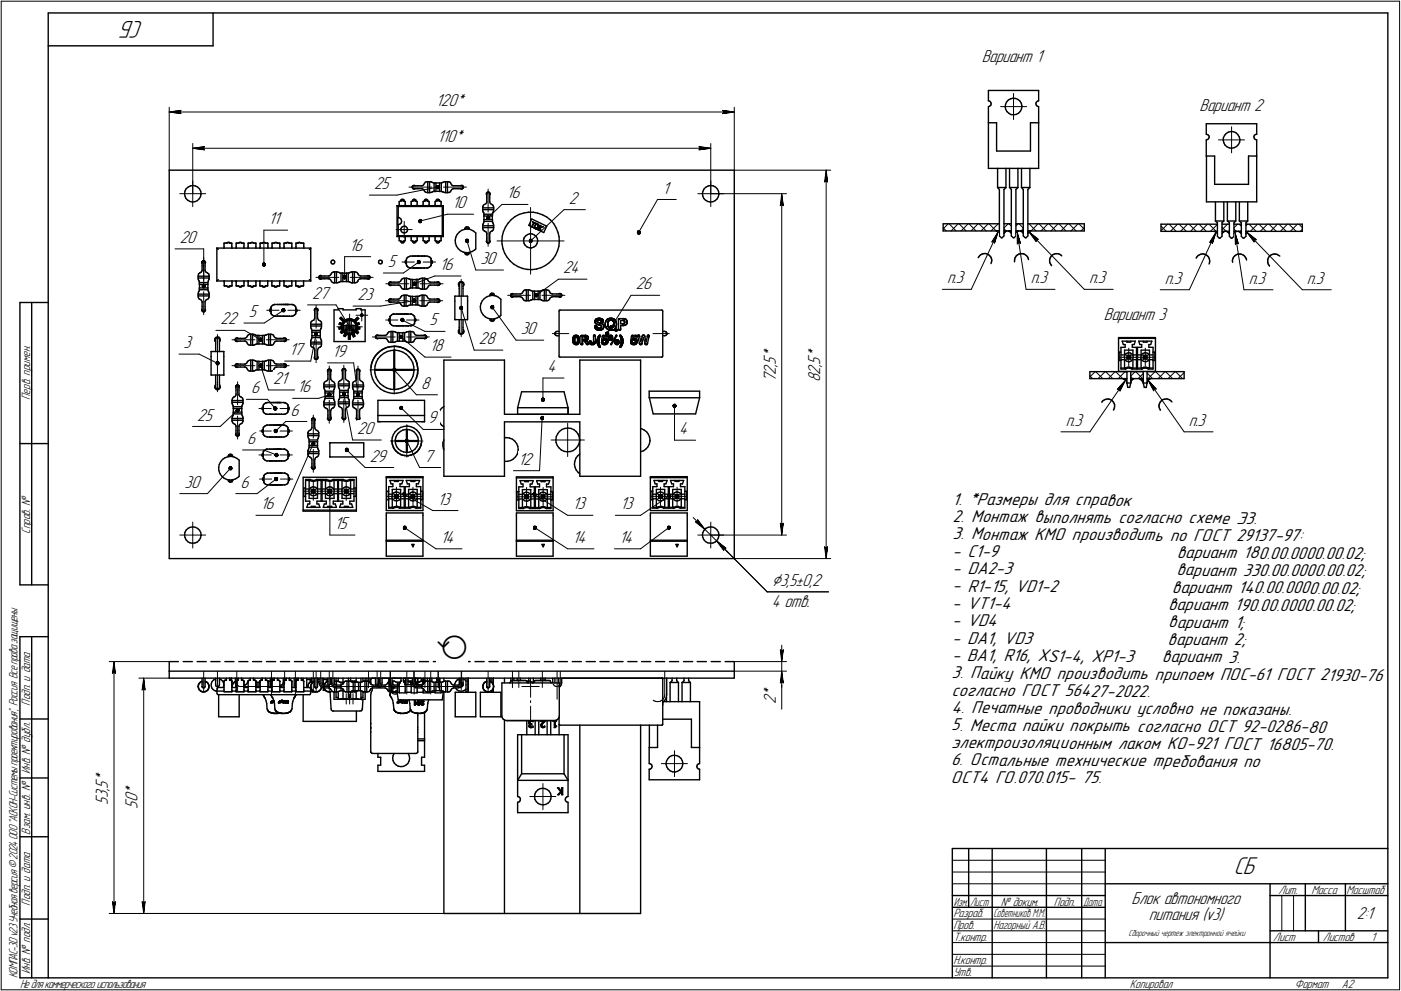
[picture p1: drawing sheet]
<svg xmlns="http://www.w3.org/2000/svg" width="595mm" height="421mm" viewBox="0 0 595 421" stroke-linecap="round" stroke-linejoin="round" font-family="sans-serif">
<defs><g id="words">
<text font-size="15.9" x="185.3" y="280.1">ã</text>
<g font-size="10.9">
<text x="60.9" y="9" transform="rotate(-180 60.9 9)">CБ</text>
<text x="524.1" y="371.5">CБ</text>
</g>
<text font-size="8.5" x="327.9" y="248.9">Ç3,5±0,2</text>
<g font-size="7.8">
<text x="417" y="26.4">Вариант 1</text>
<text x="185.2" y="45">120*</text>
<text x="509.6" y="47.3">Вариант 2</text>
<text x="185.7" y="60.4">110*</text>
<text x="158.9" y="80.3">25</text>
<text x="281.3" y="82.2">1</text>
<text x="192.1" y="88.4">10</text>
<text x="215.2" y="84.3">16</text>
<text x="241.6" y="86.6">2</text>
<text x="114.1" y="95.3">11</text>
<text x="76.3" y="103.2">20</text>
<text x="148.4" y="106.5">16</text>
<text x="164.8" y="113.4">5</text>
<text x="204.1" y="112.2">30</text>
<text x="186.7" y="114.7">16</text>
<text x="239.2" y="116.1">24</text>
<text x="270" y="123">26</text>
<text x="402.3" y="120.4">п.3</text>
<text x="437.9" y="120.4">п.3</text>
<text x="462.6" y="120.4">п.3</text>
<text x="494.9" y="120.6">п.3</text>
<text x="530.4" y="120.6">п.3</text>
<text x="555.2" y="120.6">п.3</text>
<text x="132.6" y="127">27</text>
<text x="151.9" y="127.5">23</text>
<text x="93.7" y="137.8">22</text>
<text x="105.6" y="134.7">5</text>
<text x="468.9" y="135.9">Вариант 3</text>
<text x="182.5" y="138.3">5</text>
<text x="221.2" y="142">30</text>
<text x="78" y="147.9">3</text>
<text x="182.5" y="149.2">18</text>
<text x="203.4" y="146.3">28</text>
<text x="122.9" y="150.9">17</text>
<text x="141.1" y="151.7">19</text>
<text x="329.6" y="155" transform="rotate(-90 329.6 155)">5</text>
<text x="329.6" y="152.2" transform="rotate(-90 329.6 152.2)">*</text>
<text x="348.4" y="155" transform="rotate(-90 348.4 155)">5</text>
<text x="348.4" y="152.2" transform="rotate(-90 348.4 152.2)">*</text>
<text x="232.6" y="158.1">4</text>
<text x="329.6" y="159.3" transform="rotate(-90 329.6 159.3)">2</text>
<text x="329.6" y="156.1" transform="rotate(-90 329.6 156.1)">,</text>
<text x="348.4" y="159.3" transform="rotate(-90 348.4 159.3)">2</text>
<text x="348.4" y="156.1" transform="rotate(-90 348.4 156.1)">,</text>
<text x="106.7" y="167.2">6</text>
<text x="116.1" y="163.2">21</text>
<text x="126.3" y="166.7">16</text>
<text x="178.9" y="165.2">8</text>
<text x="329.6" y="162.4" transform="rotate(-90 329.6 162.4)">7</text>
<text x="348.4" y="162.4" transform="rotate(-90 348.4 162.4)">8</text>
<text x="83.8" y="178.7">25</text>
<text x="123.4" y="176.6">6</text>
<text x="181.7" y="179.9">9</text>
<text x="151.8" y="184.4">20</text>
<text x="288.5" y="184.5">4</text>
<text x="452.7" y="180.9">п.3</text>
<text x="505" y="180.9">п.3</text>
<text x="105" y="188.6">6</text>
<text x="157.1" y="196.1">29</text>
<text x="180.2" y="196.1">7</text>
<text x="220.1" y="197.4">12</text>
<text x="78.4" y="207.2">30</text>
<text x="102.2" y="207.2">6</text>
<text x="185.9" y="214.4">13</text>
<text x="404.6" y="214.4">1. *Размеры для справок</text>
<text x="110.7" y="216.4">16</text>
<text x="243.2" y="216.4">13</text>
<text x="263.4" y="216.4">13</text>
<text x="404.6" y="221.8">2. Монтаж выполнять согласно схеме Э3.</text>
<text x="142.1" y="224.8">15</text>
<text x="187.2" y="230.6">14</text>
<text x="243.2" y="230.6">14</text>
<text x="263" y="230.6">14</text>
<text x="404.6" y="229.2">3. Монтаж КМО производить по ГОСТ 29137-97:</text>
<text x="404.5" y="236.5">- C1-9</text>
<text x="499.9" y="237.1">вариант 180.00.0000.00.02;</text>
<text x="404.5" y="243.9">- DA2-3</text>
<text x="499.7" y="244.5">вариант 330.00.0000.00.02;</text>
<text x="404.4" y="251.3">- R1-15, VD1-2</text>
<text x="497.8" y="251.8">вариант 140.00.0000.00.02;</text>
<text x="327.9" y="258.1">4 отв.</text>
<text x="404.4" y="258.7">- VT1-4</text>
<text x="496.2" y="259.2">вариант 190.00.0000.00.02;</text>
<text x="404.3" y="266.1">- VD4</text>
<text x="496.3" y="266.6">вариант 1;</text>
<text x="404.3" y="273.5">- DA1, VD3</text>
<text x="496" y="274">вариант 2;</text>
<text x="404.3" y="280.8">- BA1, R16, XS1-4, XP1-3</text>
<text x="493.6" y="281.3">вариант 3.</text>
<text x="404.2" y="288.2">3. Пайку КМО производить припоем ПОС-61 ГОСТ 21930-76</text>
<text x="329.6" y="299.3" transform="rotate(-90 329.6 299.3)">2</text>
<text x="329.6" y="296.1" transform="rotate(-90 329.6 296.1)">*</text>
<text x="404.2" y="295.6">согласно ГОСТ 56427-2022.</text>
<text x="404.1" y="303">4. Печатные проводники условно не показаны.</text>
<text x="404.1" y="310.4">5. Места пайки покрыть согласно ОСТ 92-0286-80</text>
<text x="404.1" y="317.7">электроизоляционным лаком КО-921 ГОСТ 16805-70.</text>
<text x="404" y="325.1">6. Остальные технические требования по</text>
<text x="45.9" y="335.2" transform="rotate(-90 45.9 335.2)">5</text>
<text x="45.9" y="332.4" transform="rotate(-90 45.9 332.4)">*</text>
<text x="404" y="332.5">ОСТ4 ГО.070.015- 75.</text>
<text x="45.9" y="341.8" transform="rotate(-90 45.9 341.8)">5</text>
<text x="45.9" y="339" transform="rotate(-90 45.9 339)">3</text>
<text x="45.9" y="336.3" transform="rotate(-90 45.9 336.3)">,</text>
<text x="58.5" y="340.8" transform="rotate(-90 58.5 340.8)">0</text>
<text x="58.5" y="337.6" transform="rotate(-90 58.5 337.6)">*</text>
<text x="58.5" y="343.6" transform="rotate(-90 58.5 343.6)">5</text>
<text x="480.7" y="384.1">Блок автономного</text>
<text x="488" y="391">питания (v3)</text>
<text x="576.4" y="390.5">2:1</text>
</g>
<g font-size="5.4">
<text x="12.8" y="169.9" transform="rotate(-90 12.8 169.9)">Перв. примен.</text>
<text x="12.8" y="226.8" transform="rotate(-90 12.8 226.8)">Справ. !</text>
<text x="12.8" y="299.7" transform="rotate(-90 12.8 299.7)">Подп. и дата</text>
<text x="12.8" y="328.8" transform="rotate(-90 12.8 328.8)">Инв. ! дубл.</text>
<text x="12.8" y="354.6" transform="rotate(-90 12.8 354.6)">Взам. инв. !</text>
<text x="543.1" y="379.8">Лит.</text>
<text x="557.1" y="379.8">Масса</text>
<text x="572" y="379.8">Масштаб</text>
<text x="12.8" y="384.7" transform="rotate(-90 12.8 384.7)">Подп. и дата</text>
<text x="405" y="389.8">Разраб.</text>
<text x="425.2" y="384.8">! докум.</text>
<text x="447.6" y="384.8">Подп.</text>
<text x="405" y="394.8">Пров.</text>
<text x="422" y="394.8">Нагорный А.В.</text>
<text x="405" y="399.8">Т.контр.</text>
<text x="540.9" y="399.8">Лист</text>
<text x="561.9" y="399.8">Листов</text>
<text x="582.4" y="399.8">1</text>
<text x="12.8" y="413.8" transform="rotate(-90 12.8 413.8)">Инв. ! подл.</text>
<text x="405" y="409.8">Н.контр.</text>
<text x="7.5" y="415.5" transform="rotate(-90 7.5 415.5)">КОМПАС-3Dv23Учебнаяверсия©2024ООО&quot;АСКОН-Системыпроектирования&quot;, Россия. Всеправазащищены.</text>
<text x="8.5" y="419.8">Недлякоммерческогоиспользования</text>
<text x="405" y="414.8">Утв.</text>
<text x="480" y="419.8">Копировал</text>
<text x="550" y="419.8">Формат</text>
<text x="570" y="419.8">A2</text>
</g>
<g font-size="5.3">
<text x="405.1" y="384.8">Изм.</text>
<text x="412.1" y="384.8">Лист</text>
<text x="422" y="389.8">Советников М.М.</text>
<text x="460.1" y="384.8">Дата</text>
</g>
<text font-size="4" x="479.3" y="397.7">Сборочный чертеж электронной ячейки</text>
</g></defs>
<g fill="none" stroke="#000" stroke-width=".59">
<path d="M20.5 5.5v410zM20.5 5.5h569zM20.5 19.5h70zM90.5 5.5v14zM589.5 5.5v410zM419.9 38.4v4.4zM419.9 38.4h21.3zM441.2 38.4v4.4zM419.9 42.8l.6 .2zM419.9 45.3l.5-.2zM419.9 52.2h3.4zM419.9 52.2v19.3z"/>
<path d="M419.9 45.3v6.9zM420.4 45.1l.5-.4zM420.5 43l.4 .5zM420.9 43.5l.1 .6zM421 44.1l-.1 .6zM423.3 52.2v12zM427 45.5l.2 1zM427.1 44.4l-.1 1.1zM427.2 46.5l.5 .9zM427.6 43.3l-.5 1.1zM427.7 47.4l.9 .8zM428.3 42.5l-.7 .8z"/>
<path d="M428.3 42.5l1-.5zM428.6 48.2l.9 .5zM429.3 42l1-.3zM429.5 48.7l1.1 .1zM430.3 41.7l1.1 .1zM430.6 48.8l1.1-.2zM431.4 41.8l1 .4zM431.7 48.6l.9-.5zM432.4 42.2l.8 .7zM432.6 48.1l.8-.8zM433.2 42.9l.6 1zM433.8 43.9l.3 1.1z"/>
<path d="M433.9 46.3l-.5 1zM434.1 45.3l-.2 1zM434.1 45v.3zM437.7 52.2v12zM437.7 52.2h3.5zM440 44l.2 .6zM440.2 44.6l.4 .5zM440.2 43.4l-.2 .6zM440.2 43.4l.5-.4zM440.6 45.1l.6 .2zM440.7 43l.5-.2zM441.2 52.2v19.3z"/>
<path d="M441.2 45.3v6.9zM512.4 52.6v4.5zM512.4 57.1l.7 .1zM512.4 59.4l.6-.1zM512.4 52.6h21.4zM512.4 59.4v6.9zM513.1 57.2l.4 .5zM513.4 58.8l-.4 .5zM513.5 57.7l.2 .6zM513.7 58.3l-.3 .5zM519.6 59.6l.3 1zM519.7 58.5l-.1 1.1z"/>
<path d="M520.2 57.5l-.5 1zM520.9 56.7l-.7 .8zM520.9 56.7l.9-.6zM521.8 56.1l1.1-.2zM522.9 55.9l1.1 .1zM524 56l1 .4zM525 56.4l.8 .7zM525.8 57.1l.6 1zM526.4 58.1l.2 1zM526.6 59.1l.1 .3zM526.7 59.4l-.2 1.1zM532.6 58.2l.2 .6z"/>
<path d="M532.8 58.8l.4 .5zM532.8 57.6l-.2 .6zM532.8 57.6l.4-.5zM533.2 59.3l.6 .1zM533.2 57.1h.6zM533.8 52.6v4.5zM533.8 59.4v6.9zM71.9 72.3h240zM71.9 72.3v165zM79.9 79.5l1-.5zM80.9 79l1.1-.2zM82 78.8l1 .2z"/>
<path d="M83 79l1 .5zM84 79.5l.8 .8zM175.1 79.2l.1 .6zM175.2 79.8l.2 .4zM175.2 79.6l.1 .4zM175.3 79.2l-.1 .4zM175.3 79.2l.4-.3zM175.4 78.9l.5-.2zM175.4 78.9l-.3 .3zM175.7 78.9h.1M175.8 78.9h1.5zM175.9 78.7l.5 .2z"/>
<path d="M177.3 78.9h1.8zM179.1 78.9h.3zM179.4 78.9l.5-.3zM180.3 78l-.4 .6zM180.3 77.9h.1M180.7 77.4l.6-.2zM180.7 77.4l-.4 .5zM181.3 77.2h.4zM181.7 77.2h.8zM181.7 77.2v4.7zM182.5 77.2h.5zM182.5 77.2v4.7z"/>
<path d="M183 77.2h.1M183 77.2l.6 .3zM183.7 77.6h.1M183.7 77.6l.7 .1zM184.4 77.7v3.7zM184.4 77.7h.8zM185.2 77.7v3.7zM185.2 77.7h1.5zM186.7 77.7h.8zM186.7 77.7v3.7zM187.5 77.7v3.7zM187.5 77.7l.5-.1z"/>
<path d="M188 77.6h.1M188.3 77.4h.1M188.3 77.4l.6-.2zM188.9 77.2h.4zM189.3 77.2v4.7zM189.3 77.2h.8zM190.1 77.2h.5zM190.1 77.2v4.7zM190.8 77.3h.1M190.8 77.3l.5 .2zM191.3 77.5l.2 .5zM191.5 78l.4 .6z"/>
<path d="M191.9 78.6l.5 .3zM192.4 78.9h.4zM192.8 78.9h1.8zM194.6 78.9h1.5zM195.7 78.8h.1M195.7 78.8l.6-.1zM196.1 78.9l.4 .2zM196.3 78.7l.5 .4zM196.5 79.1l.2 .4zM196.7 79.5l-.1 .4zM196.8 79.1v.4zM196.8 79.8l-.3 .4z"/>
<path d="M196.8 79.5v.3zM299.9 79.5l1-.5zM300.9 79l1-.2zM301.9 78.8l1.1 .2zM303 79l1 .5zM304 79.5l.7 .8zM311.9 72.3v165zM419.9 71.5h21.3zM423.3 64.2h14.4zM423.8 71.5v8.2zM423.8 79.7l.7 .8zM423.8 79.7h3.5z"/>
<path d="M427.3 71.5v8.2zM428.8 71.5v8.2zM428.8 79.7h3.6zM428.8 79.7l.8 .8zM432.4 79.7l-.9 .8zM432.4 71.5v8.2zM433.9 79.7l.8 .8zM433.9 79.7h3.6zM433.9 71.5v8.2zM437.5 79.7l-.9 .8zM437.5 71.5v8.2zM512.4 66.3h3.6z"/>
<path d="M512.5 66.3v19.5zM516 78.3h14.4zM516 66.3v12zM519.9 60.6l.5 1zM520.4 61.6l.7 .7zM521.1 62.3l1 .5zM522.1 62.8l1.1 .2zM523.2 63l1.1-.3zM524.3 62.7l1-.5zM526 61.5l-.7 .7zM526.5 60.5l-.5 1zM530.4 66.3v12z"/>
<path d="M530.4 66.3h3.4zM533.8 66.3v19.5zM78.4 82.2l.2 1.1zM78.6 81.2l-.2 1zM78.6 83.3l.4 1zM79 84.3l.8 .8zM79.1 80.2l.8-.7zM79.1 80.2l-.5 1zM79.8 85.1l.9 .5zM80.7 85.6l1 .3zM81.7 85.9l1.1-.2zM82.8 85.7l1-.4z"/>
<path d="M84.6 84.5l-.8 .8zM84.8 80.3l.5 1zM85.2 83.6l-.6 .9zM85.3 81.3l.1 1zM85.3 82.5l-.1 1.1zM85.4 82.3l-.1 .2zM168.7 87.4h.9zM168.7 87.4l.5 .3zM168.7 87.4v13.1zM169.2 95.4h.1M169 92.5h.1M169 92.5v2.9z"/>
<path d="M169.2 95.4v4.8zM169.2 87.7h18.7zM169.2 87.7v4.8zM169.2 95.4l.6-.2zM169.2 92.5h.4zM169.6 86.7v.7zM169.6 85.6v.3zM169.6 92.5l.6 .4zM169.6 85.9v.8zM169.6 87.4h2.5zM169.6 85.6l.7-.2zM169.8 95.2l.5-.4z"/>
<path d="M170.2 92.9l.3 .6zM170.3 97.8l.2 .6zM170.3 85l.4-.3zM170.3 85l-.1 .5zM170.3 97v.8zM170.3 85.4h.1M170.3 85.3h1.1zM170.5 98.4l.5 .4zM170.5 93.5l.1 .6zM170.6 94.1l-.3 .7zM170.7 96.5l.6-.3zM170.7 96.5l-.4 .5z"/>
<path d="M170.7 84.7h.5zM171 98.8l.7 .2zM171.2 84.7l.4 .2zM171.3 96.2l.7-.1zM171.4 85.4l.7 .2zM171.4 85.3h.1M171.6 84.9l.2 .5zM171.7 99l.7-.2zM171.8 85.5h.1M172 96.1l.6 .3zM172.1 86.7v.7zM172.1 85.6v.3z"/>
<path d="M172.1 85.9v.8zM172.1 87.4h2.6zM172.4 98.8l.5-.4zM172.6 96.4l.5 .6zM173.1 97v.7zM173.1 97.7l-.2 .7zM174.7 85.6v.3zM174.7 86.7v.7zM174.7 85.6l.7-.2zM174.7 85.9v.8zM174.7 87.4h2.5zM175.3 85l.4-.3z"/>
<path d="M175.3 85l-.1 .5zM175.3 80l.5 .2zM175.4 85.4h.1M175.4 85.3h1zM175.4 80.2l.5 .1zM175.7 84.7h.5zM175.8 80.2h1.5zM175.9 80.3l.5-.1zM176.2 84.7l.4 .2zM176.4 85.3h.1M176.4 85.4l.8 .2zM176.6 84.9l.2 .5z"/>
<path d="M176.8 85.5h.1M177.2 87.4h2.5zM177.2 85.9v.8zM177.2 85.6v.3zM177.2 86.7v.7zM177.3 80.2h1.8zM179.1 80.2h.3zM179.4 80.2l.5 .3zM179.7 85.9v.8zM179.7 86.7v.7zM179.7 85.6l.8-.2zM179.7 85.6v.3z"/>
<path d="M179.7 87.4h2.6zM179.9 80.5l.4 .6zM180.3 81.2h.1M180.3 85l-.1 .5zM180.3 81.2l.4 .4zM180.5 85.4h.1M180.5 85.3h1zM180.7 84.7h.5zM180.7 84.7l-.4 .3zM180.7 81.6l.6 .2zM181.2 84.7l.4 .2zM181.3 81.8h.4z"/>
<path d="M181.5 85.3h.1M181.5 85.4l.8 .2zM181.6 84.9l.2 .5zM181.7 81.9h.8zM181.8 85.5h.1M182.3 85.6v.3zM182.3 87.4h2.5zM182.3 85.9v.8zM182.3 86.7v.7zM182.5 81.8h.5zM183 81.8h.1M183 81.8l.6-.2z"/>
<path d="M183.7 81.4l.7-.1zM183.7 81.4l-.1 .2zM184.4 81.4h.8zM184.8 85.6v.3zM184.8 86.7v.7zM184.8 85.6l.8-.2zM184.8 87.4h2.6zM184.8 85.9v.8zM185.2 81.3h1.5zM185.3 85l-.1 .5zM185.6 85.4h.1M185.6 85.3h1z"/>
<path d="M185.7 84.7h.5zM185.7 84.7l-.4 .3zM186.2 84.7l.4 .2zM186.6 85.3h.1M186.6 85.4l.8 .2zM186.6 84.9l.2 .5zM186.7 81.4h.8zM186.8 85.5h.1M187.4 85.9v.8zM187.4 87.4h.9zM187.4 86.7v.7zM187.4 85.6v.3z"/>
<path d="M187.5 81.3l.5 .1zM187.9 87.7l.4-.3zM187.9 87.7v12.5zM188 81.4l.2 .2zM188.3 81.6h.1M188.3 87.4v13.1zM188.3 81.6l.6 .2zM188.9 81.8h.4zM189.3 81.9h.8zM190.1 81.8h.5zM190.8 81.8h.1M190.8 81.8l.5-.3z"/>
<path d="M191.5 81.1l-.2 .4zM191.9 80.5l-.4 .6zM191.9 80.5l.5-.3zM192.4 80.2h.4zM192.8 80.2h1.8zM194.2 99.6l-.6 1.2zM194.6 80.2h1.5zM195.1 98.6l1-.7zM195.1 98.6l-.9 1zM195.6 80.2l.5 .1zM196.1 97.9l1.3-.4zM196.1 80.3l.4-.1z"/>
<path d="M196.2 80.2h.1M196.2 80.2l.4-.3zM197.4 97.5l1.2-.2zM197.4 97.1v.4zM197.7 96.6l.5-.2zM197.7 96.6l-.3 .5zM198 96.9h.9zM198 96.9v.5zM198.2 96.4h.6zM198.6 97.3l1.3 .2zM198.8 96.4l.4 .4zM198.9 96.9v.5z"/>
<path d="M199.2 96.8l.2 .6zM199.4 97.5h.1M199.9 97.5l1.2 .6zM201.1 98.1l1 .9zM202.1 99v6.7zM205.1 96.7v.5zM205.1 95.9v.8zM205.1 87.9v.4zM205.1 89.1h4.6zM205.1 89.6l.1 .5zM205.1 95.5v.4zM205.1 89.1v.5z"/>
<path d="M205.1 97.2l.1 .5zM205.1 88.3v.8zM205.1 88.3h4.6zM205.1 96.7h4.6zM205.1 95.9h4.6zM205.1 95.3h.1M205.1 87.7h.1M205.2 90.1h.1M205.2 97.7l.5 .4zM205.3 94.8l-.2 .5zM205.3 90.2l.2 .1zM205.3 87.2l.5-.3z"/>
<path d="M205.3 87.2l-.2 .5zM205.5 94.7l-.2 .1zM205.5 90.3l.1 .7zM205.6 94.1l-.1 .6zM205.6 91h3.6zM205.6 93.3h3.6zM205.6 94.1h3.6zM205.6 93.3v.8zM205.6 91v.8zM205.6 91.8h3.6zM205.6 91.8v1.5zM205.7 98.1h.1"/>
<path d="M205.8 98.1l.6 .4zM205.8 86.9l.6-.4zM206.4 98.5l.4 .6zM206.6 82.5l.2 .4zM206.7 82l.4-.4zM206.7 82l-.1 .5zM206.8 83.9v1.8zM206.8 99.1v.3zM206.8 99.4v1.8zM206.8 86l-.4 .5zM206.8 85.7v.3zM206.8 82.4v1.5z"/>
<path d="M206.9 82l-.1 .4zM206.9 82l.4-.3zM207.1 81.6l.5-.1zM207.3 81.7l.5 .2zM207.6 81.5l.4 .4zM207.8 81.9l.2 .4zM208 81.9l.2 .4zM208 86l.4 .5zM208 85.7v.3zM208 99.4v1.8zM208 99.1v.3zM208 82.4v1.5z"/>
<path d="M208 83.9v1.8zM208 82.3h.1M208.2 82.4l-.2 .5zM208.2 82.4h.1M208.4 86.5l.6 .4zM208.4 98.5l.6-.4zM208.4 98.5l-.4 .6zM209 98.1h.1M209 86.9l.4 .3zM209 98.1l.5-.4zM209.1 94.1l.2 .6zM209.1 91.8v1.5z"/>
<path d="M209.2 93.3v.8zM209.2 91v.8zM209.3 90.3l-.2 .7zM209.3 90.3l.2-.1zM209.3 94.7l.2 .1zM209.4 87.2l.2 .5zM209.5 94.8l.1 .5zM209.5 90.1h.1M209.6 89.6l-.1 .5zM209.6 97.2l-.1 .5zM209.6 95.3h.1M209.6 87.7h.1"/>
<path d="M209.6 96.7v.5zM209.6 89.1v.5zM209.6 87.9v.4zM209.6 95.5v.4zM209.7 95.9v.8zM209.7 88.3v.8zM213.9 98.4l-.5 1.9zM214.7 96.5l-.8 1.9zM215.8 94.8l-1.1 1.7zM217.2 93.3l-1.4 1.5zM217.2 93.3l1.6-1.3zM218.8 92l1.8-.9z"/>
<path d="M220.6 91.1l1.9-.6zM222.5 90.5l2-.3zM224.1 99.7l.9-.4zM224.5 90.2h2.1zM224.6 95.8l6.4 3zM225 99.3l1.1 .1zM225.8 96.4h.3zM225.9 93l-1.3 2.8zM225.9 93l6.3 3.1zM226.1 99.4l.9 .4zM226.2 94.4l.5 .3zM226.2 94.4h.1"/>
<path d="M226.3 94.2l1 .5zM226.6 90.2l1.9 .4zM226.7 94.7l-.9 1.7zM226.7 96.8l.6 .2zM226.8 94.7l-.7 1.7zM226.8 94.7l.4 .2zM227 99.8l.8 .7zM227 96.7l.2 .1zM227.2 96.8h.1M227.4 97.1h.1M227.3 97.1h.1M227.3 94.7h.1"/>
<path d="M227.3 96.9h.1M227.5 97.1h.1M227.4 96.9h.1M227.6 97.1h.1M227.5 96.9h.1M227.7 97.2h.1M227.6 97.2h.1M227.6 96.9h.1M227.7 94.8l.3 .3zM227.7 94.8l-1 2zM227.8 97.2h.1M227.7 96.9h.1"/>
<path d="M227.8 95.2h.1M227.8 95.2l-.8 1.5zM227.8 97h.1M227.8 96.9h.1M227.9 95.2h.1M227.9 97.2h.1M228 95.2h.1M227.9 97h.1M228 97.2h.1M228 95.1h.1M228.1 95.2h.1M228 97h.1"/>
<path d="M228 96.9h.1M228.1 97.2h.1M228.1 95.1h.1M228.2 95.3h.1M228.1 95.3h.1M228.1 96.9h.1M228.2 97.2h.1M228.2 95.1h.1M228.2 95.2h.1M228.3 95.4h.1M228.2 95.4h.1M228.2 96.9h.1"/>
<path d="M228.3 97.2h.1M228.3 95.2h.1M228.3 96.9h.1M228.3 97.1h.1M228.4 95.5h.1M228.3 95.5h.1M228.3 96.8h.1M228.5 95.6h.1M228.4 95.6h.1M228.4 95.2h.1M228.4 96.8h.1M228.4 96.7h.1"/>
<path d="M228.5 97h.1M228.4 97h.1M228.5 90.6l2 .7zM228.6 95.7h.1M228.5 95.7h.1M228.5 95.3h.1M228.5 96.7h.1M228.5 96.6h.1M228.6 96.9h.1M228.5 96.9h.1M228.6 95.4h.1M228.6 96.5h.1"/>
<path d="M228.6 96.4h.1M228.7 95.8h.1M228.6 95.8h.1M228.6 95.3h.1M228.6 96.6h.1M228.7 96.9h.1M228.7 95.4h.1M228.7 95.5h.1M228.7 96.4h.1M228.7 96.3h.1M228.7 96.2h.1M228.7 96.1h.1"/>
<path d="M228.7 96h.1M228.7 95.9h.1M228.8 96.7h.1M228.7 96.7h.1M228.7 96.8h.1M228.9 97.8h.1M228.8 95.5h.1M228.8 95.6h.1M228.8 95.7h.1M228.9 96.5h.1M228.8 96.5h.1M228.8 96.6h.1"/>
<path d="M228.9 95.7h.1M228.9 95.8h.1M228.9 95.9h.1M228.9 96.3h.1M228.9 96.4h.1M228.9 96h.1M228.9 96.1h.1M228.9 96.2h.1M229.3 96.9l-.4 .9zM229.3 96.9l.4 1.3zM229.4 96.8l1.4-.4zM229.4 96.6l1.1-.3z"/>
<path d="M229.4 96.8l.6 1.5zM229.6 95.8l-.9 1.9zM229.6 95.8l.2 .1zM229.7 98.2l.3 .1zM229.8 95.9l-.4 .7zM230.5 91.3l1.7 .9zM230.5 96.3l.3 .1zM232.2 92.2l1.6 1.3zM232.2 96.1l-1.2 2.7zM233.8 93.5l1.4 1.5zM235.2 95l1 1.8zM236.2 96.8l.8 1.8z"/>
<path d="M237 98.6l.5 2zM298.4 82.2l.1 1.1zM298.5 83.3l.5 1zM298.6 81.2l-.2 1zM299 84.3l.7 .8zM299.1 80.2l.8-.7zM299.1 80.2l-.5 1zM299.7 85.1l1 .5zM300.7 85.6l1.1 .3zM301.8 85.9l1.1-.2zM302.9 85.7l.9-.4zM303.8 85.3l.8-.8z"/>
<path d="M304.7 80.3l.5 1zM305.1 83.6l-.5 .9zM305.2 81.3l.2 1zM305.4 82.5l-.3 1.1zM305.4 82.3v.2zM400.6 98.1h23.9zM400.6 95.1v3zM400.6 95.1h23.9zM423.3 98.2h.1M423.3 98.2l.8 .4zM424.1 98.6l.4 .6zM424.5 80.5v19.7z"/>
<path d="M426.5 95.1h3.1zM426.5 98.1h3.1zM426.5 80.5l.8-.8zM426.5 80.5v19.7zM427 98.6l-.5 .6zM427 98.6l.7-.5zM428.4 98.2h.1M428.4 98.2l.8 .4zM429.2 98.6l.4 .6zM429.6 80.5v19.7zM431.5 95.1h3.2zM431.5 98.1h3.2z"/>
<path d="M431.5 80.5v19.7zM432.1 98.6l-.6 .6zM432.1 98.6l.6-.5zM433.5 98.2h.1M433.5 98.2l.8 .4zM434.3 98.6l.4 .6zM434.7 80.5v19.7zM436.6 95.1h24zM436.6 98.1h24zM436.6 80.5v19.7zM437.1 98.6l-.5 .6zM437.1 98.6l.7-.5z"/>
<path d="M460.6 95.1v3zM493.2 98.3h23.9zM493.2 95.2v3.1zM493.2 95.2h23.9zM512.5 85.8h21.3zM515.7 98.3h.3zM516 98.3l.6 .4zM516.3 85.8v8.1zM516.3 93.9l.8 .8zM516.3 93.9h3.6zM516.6 98.7l.5 .7zM517.1 94.7v5.7z"/>
<path d="M519.1 94.7v5.7zM519.1 95.2h3.1zM519.1 98.3h3.1zM519.5 98.7l-.4 .7zM519.5 98.7l.7-.4zM519.9 93.9l-.8 .8zM519.9 85.8v8.1zM520.2 98.3h.1M520.8 98.3h.2zM521 98.3l.7 .4zM521.4 85.8v8.1zM521.4 93.9h3.5z"/>
<path d="M521.4 93.9l.8 .8zM521.7 98.7l.5 .7zM522.2 94.7v5.7zM524.2 94.7v5.7zM524.2 95.2h3.1zM524.2 98.3h3.1zM524.6 98.7l-.4 .7zM524.6 98.7l.7-.4zM524.9 93.9l-.7 .8zM524.9 85.8v8.1zM525.3 98.3h.1M525.9 98.3h.2z"/>
<path d="M526.1 98.3l.7 .4zM526.5 93.9l.8 .8zM526.5 93.9h3.5zM526.5 85.8v8.1zM526.8 98.7l.5 .7zM527.3 94.7v5.7zM529.3 94.7v5.7zM529.3 95.2h23.9zM529.3 98.3h23.9zM529.7 98.7l-.4 .7zM529.7 98.7l.7-.4zM530 93.9l-.7 .8z"/>
<path d="M530 85.8v8.1zM530.4 98.3h.1M553.2 95.2v3.1zM84.2 117.3v.8zM84.2 117.3h4.6zM84.2 118.1h4.6zM84.2 116.9v.4zM84.2 118.7l.2 .5zM84.2 118.7h.1M84.2 118.1v.5zM84.3 116.3l-.1 .6zM84.3 116.3l.5-.3z"/>
<path d="M84.4 119.2l.2 .2zM84.6 119.4l.2 .7zM84.8 116h.1M84.9 115.9l.6-.3zM85.7 111.7l.2 .3zM85.8 111.2l.4-.4zM85.8 111.2l-.1 .5zM85.9 111.4v1.5zM85.9 115.1l-.4 .5zM85.9 114.7v.4zM85.9 112.9v1.8zM86 111l-.1 .4z"/>
<path d="M86 111l.4-.2zM86.2 110.8l.5-.1zM86.4 110.8l.5 .1zM86.7 110.7l.4 .4zM86.9 110.9l.2 .4zM87.1 111.1l.2 .4zM87.1 111.4v1.5zM87.1 112.9v1.8zM87.1 115.1l.4 .5zM87.1 114.7v.4zM87.1 111.3h.1M87.3 111.6l-.2 .4z"/>
<path d="M87.3 111.6h.1M87.5 115.6l.6 .3zM88.1 116h.1M88.1 116l.5 .3zM88.5 119.4l-.2 .7zM88.5 119.4h.1M88.6 116.3l.2 .6zM88.7 118.7l-.1 .5zM88.7 118.7h.1M88.8 117.3v.8zM88.8 116.9v.4zM88.8 118.1v.5z"/>
<path d="M92.1 119.4h3.1zM92.1 105.4v14zM92.2 105.5h.1M92.1 105.4h3.1zM92.2 119.3h.1M92.2 105.5l.5 .5zM92.7 118.8l-.5 .5zM95.2 119.4h.1M95.2 105.4h3.4zM95.2 119.4h3.4zM95.2 104.6v.8zM95.3 103.3h.1"/>
<path d="M95.2 103.6v1zM95.2 103.3v.3zM95.2 119.4v.7zM95.3 103.3h.4zM95.7 103.3h.5zM96.2 103.2h.3zM96.2 103.3h.1M96.5 103.2l.4-.2zM96.6 103.1h.9zM96.9 103h.5zM97.4 103l.4 .3zM97.5 103.3h.5z"/>
<path d="M97.5 103.3h.1M98 103.3h.3zM98.5 103.3h.1M98.5 105.4h.1M98.5 103.3v.3zM98.5 104.6v.8zM98.5 103.6v1zM98.6 105.4h1.6zM98.6 119.4h1.6zM98.6 119.4v.7zM100.2 119.4h3.4zM100.2 119.4h.1"/>
<path d="M100.2 105.4h3.4zM100.2 105.4h.1M100.3 103.6v1zM100.4 103.3h.1M100.3 103.3v.3zM100.3 119.4v.7zM100.3 104.6v.8zM100.4 103.3h.4zM100.8 103.3h.5zM101.3 103.3h.1M101.3 103.2h.2zM101.5 103.2l.4-.2z"/>
<path d="M101.6 103.1h1zM101.9 103h.5zM102.4 103l.4 .3zM102.6 103.3h.1M102.6 103.3h.5zM103.1 103.3h.4zM103.6 103.3h.1M103.6 119.4h1.7zM103.6 105.4h1.7zM103.6 103.3v.3zM103.6 103.6v1zM103.6 104.6v.8z"/>
<path d="M103.6 119.4v.7zM105.3 119.4h.1M105.3 105.4h3.4zM105.3 119.4h3.4zM105.3 105.4h.1M105.4 103.6v1zM105.5 103.3h.1M105.4 103.3v.3zM105.4 104.6v.8zM105.4 119.4v.7zM105.5 103.3h.4zM105.9 103.3h.4z"/>
<path d="M106.5 103.2h.1M106.3 103.3h.1M106.5 103.2l.3-.2zM106.6 103.1h1zM106.8 103h.5zM107.3 103l.4 .2zM107.7 103.3h.1M107.7 103.3h.5zM107.8 103.3h.1M108.2 103.3h.3zM108.7 103.3h.1M108.7 119.4h1.7z"/>
<path d="M108.7 105.4h1.7zM108.7 104.6v.8zM108.7 119.4v.7zM108.7 103.6v1zM108.7 103.3v.3zM110.4 119.4h3.4zM110.4 105.4h3.4zM110.4 105.4h.1M110.4 119.4v.7zM110.5 104.6v.8zM110.5 103.3v.3zM110.5 103.6v1z"/>
<path d="M110.6 103.3h.1M110.6 103.3h.4zM111 103.3h.4zM111.5 103.2h.1M111.4 103.3h.1M111.5 103.2l.3-.2zM111.6 103.1h1zM111.8 103h.5zM112.3 103l.4 .2zM112.8 103.2h.1M112.8 103.3h.1M112.8 103.3h.5z"/>
<path d="M113.3 103.3h.3zM113.8 103.3h.1M113.7 119.4h.1M113.7 119.4v.7zM113.8 105.4h1.7zM113.8 119.4h1.7zM113.8 103.3v.3zM113.8 103.6v1zM113.8 104.6v.8zM115.5 119.4h3.4zM115.5 105.4h3.4zM115.5 105.4h.1"/>
<path d="M115.5 119.4v.7zM115.6 103.6v1zM115.6 103.3v.3zM115.6 104.6v.8zM115.7 103.3h.1M115.7 103.3h.4zM116.1 103.3h.4zM116.4 103.3l.4-.3zM116.5 103.3h.1M116.6 103.1h1zM116.8 103h.5zM117.3 103l.4 .2z"/>
<path d="M117.9 103.2h.1M117.9 103.3h.5zM117.9 103.3h.1M118.4 103.3h.3zM118.9 103.3h.1M118.8 119.4h.1M118.8 119.4v.7zM118.9 105.4h1.7zM118.9 119.4h1.7zM118.9 104.6v.8zM118.9 103.6v1zM118.9 103.3v.3z"/>
<path d="M120.6 119.4h.1M120.6 119.4h3.4zM120.6 105.4h3.4zM120.6 105.4h.1M120.6 104.6v.8zM120.7 103.3h.1M120.6 103.3v.3zM120.6 119.4v.7zM120.6 103.6v1zM120.7 103.3h.5zM121.2 103.3h.4zM121.4 103.3l.4-.3z"/>
<path d="M121.6 103.3h.1M121.6 103.1h1zM121.8 103h.5zM122.3 103l.4 .2zM122.7 103.2h.2zM122.9 103.3h.1M122.9 103.3h.5zM123.4 103.3h.4zM124 103.3h.1M124 105.4h1.6zM124 119.4h1.6zM124 103.6v1z"/>
<path d="M124 104.6v.8zM124 119.4v.7zM124 103.3v.3zM125.6 105.4h.1M125.6 105.4h3.4zM125.6 119.4h3.4zM125.6 119.4v.7zM125.8 103.3h.1M125.7 103.3v.3zM125.7 103.6v1zM125.7 104.6v.8zM125.8 103.3h.4z"/>
<path d="M126.2 103.3h.5zM126.4 103.3l.3-.3zM126.7 103.1h.9zM126.7 103.3h.1M126.7 103h.6zM127.3 103l.4 .2zM127.7 103.2h.3zM128 103.3h.1M128 103.3h.5zM128.5 103.3h.4zM129 103.3h.1M128.9 119.4h.1"/>
<path d="M128.9 119.4v.7zM129 105.4h3zM129 119.4h3zM129 103.6v1zM129 103.3v.3zM129 104.6v.8zM131.4 118.8l.5 .5zM131.9 119.3h.1M131.9 105.5l-.5 .5zM132 105.4v14zM131.9 105.5h.1M135.5 117.6v.5z"/>
<path d="M135.5 118.1l.2 .4zM135.6 117.9l.2 .4zM135.7 117.2l.5-.2zM135.7 117.2l-.2 .4zM135.7 118.5l.5 .1zM135.7 117.4l-.1 .5zM135.7 117.4l.4-.1zM135.8 118.3l.4 .1zM136.1 117.3h.1M136.2 117l.5 .3zM136.2 118.6l.5-.2zM136.2 118.4h1.6z"/>
<path d="M136.2 117.3h1.6zM137.8 117.3h1.7zM137.8 118.4h1.7zM139.5 118.4h.4zM139.5 117.3l.4-.1zM139.9 118.4l.5 .4zM139.9 117.2l.5-.4zM140.4 118.8l.3 .6zM140.6 111.1v.5zM140.6 111.6l.3 .4zM140.7 119.4l.4 .5zM140.7 116.3l-.3 .5z"/>
<path d="M140.9 112l.5 .2zM141 110.7l.5-.2zM141 110.7l-.4 .4zM141.1 119.9l.5 .2zM141.1 115.8l-.4 .5zM141.1 115.8l.5-.2zM141.4 112.2l.5-.2zM141.5 110.5l.4 .2zM141.6 115.6h.1M141.7 115.6h.5zM142 110.7l.2 .4zM142.2 111.6l-.3 .4z"/>
<path d="M142.2 111.1v.5zM142.2 115.5h.7zM142.2 115.5v4.6zM142.9 115.5v4.6zM142.9 115.6h.5zM143.4 115.6l.5 .1zM143.9 120h.1M143.9 115.7h.1M144.2 119.8h.1M144 115.7l.2 .2zM144.2 119.8l.7-.2zM144.2 115.9l.7 .2z"/>
<path d="M144.9 116v3.6zM144.9 116h.7zM144.9 119.6h.7zM145.6 116v3.6zM145.6 119.6h1.6zM145.6 116.1h1.6zM147.2 119.6h.7zM147.2 116v3.6zM147.2 116h.7zM147.9 116.1l.6-.2zM147.9 119.6l.6 .2zM147.9 116v3.6z"/>
<path d="M148.5 115.9l.2-.2zM148.5 119.8h.1M148.7 119.9l.5 .2zM148.7 115.7l.5-.1zM149.2 115.6h.1M149.4 115.6h.4zM149.8 115.5h.7zM149.8 115.5v4.6zM150.5 115.6h.5zM150.5 115.5v4.6zM151 115.6l.6 .1zM151.6 120l.4-.5z"/>
<path d="M151.6 115.7l.4 .5zM152 119.5h.1M152 116.3l.3 .5zM152 116.2h.1M152.3 116.8l.6 .4zM152.3 118.8l-.3 .6zM152.3 118.8l.6-.4zM152.9 117.2l.3 .1zM152.9 118.4h.3zM153.2 118.4h1.8zM153.2 117.3h1.8zM155 117.3h1.5z"/>
<path d="M155 118.4h1.5zM155.9 117.3l.2-.2zM155.9 118.4l.5 .2zM156.1 117.1h.5zM156.4 118.6l.4-.1zM156.5 117.3h.5zM156.6 118.4h.1M156.6 117.1l.5 .2zM156.6 118.4l.4-.2zM157 117.3l.1 .5zM157.1 117.3l.1 .6zM157.1 118.1l-.3 .4z"/>
<path d="M157.1 117.8l-.1 .4zM157.2 117.9l-.1 .2zM160.8 111.4l.2 .5zM160.9 110.9l.4-.3zM160.9 110.9l-.1 .5zM161 111.9l.5 .2zM161.3 110.6h.5zM161.5 112.1l.6-.1zM161.8 110.6l.4 .2zM162.2 110.8l.2 .5zM162.4 111.6l-.3 .4zM162.4 111.3v.3z"/>
<path d="M165.4 119.9l.5-.2zM165.4 119.9l-.3 .4zM165.8 120h.1M165.9 119.9h1.5zM165.9 119.7l.5 .2zM167.4 119.9h1.8zM168.7 100.5l.5-.3zM168.7 100.5h.9zM169.2 119.9h.3zM169.2 100.2h18.7zM169.5 119.9l.6-.4zM169.6 100.5h2.5z"/>
<path d="M169.6 102v.3zM169.6 101.2v.8zM169.6 100.5v.7zM169.6 102.3l.7 .1zM170.2 102.4l.1 .5zM170.3 102.6h.1M170.3 102.6h1.1zM170.3 102.9l.4 .3zM170.4 119l-.3 .5zM170.7 103.2h.6zM170.8 118.5l-.4 .5zM170.8 118.5l.5-.2z"/>
<path d="M171.3 118.3h.1M171.3 103.2l.3-.3zM171.4 118.3h.5zM171.4 102.4h.1M171.4 102.4l.7-.1zM171.8 102.4h.1M171.8 102.4l-.2 .5zM171.9 118.2h.7zM171.9 118.2v4.7zM172.1 100.5h2.6zM172.1 100.5v.7zM172.1 102v.3z"/>
<path d="M172.1 101.2v.8zM172.1 111.3l.2 .5zM172.2 110.8l.4-.2zM172.2 110.8l-.1 .5zM172.3 111.8l.3 .3zM172.3 111.2l.1 .4zM172.3 111.2l.3-.3zM172.4 111.6l.2 .2zM172.6 118.2v4.7zM172.6 118.3h.5zM172.6 112.6h.1M172.6 110.1v2.5z"/>
<path d="M172.6 110.9h.1M172.8 112.9h.1M172.7 112.7h.1M172.7 112.8h.1M172.7 109.8h.1M172.7 109.9h.1M172.7 110h.1M172.8 112.9l.2 .3zM173 113.2l.2 .3zM173 109.5l.3-.3zM173 109.5l-.3 .3zM173.1 118.3l.6 .1z"/>
<path d="M173.2 113.5l.4 .1zM173.3 109.2l.4-.1zM173.7 113.6h.1M173.7 118.4h.1M173.7 109.1l.2-.1zM173.7 113.6l.2 .1zM173.7 118.4l.2 .2zM173.9 118.6l.6 .2zM173.9 109l.3-.1zM173.9 113.7h.1M174 113.8h.1M174.1 113.8h.1"/>
<path d="M174.2 108.9l.3-.1zM174.2 113.8h.2zM174.4 113.8h.1M174.5 118.7v3.6zM174.5 118.7h.8zM174.5 108.8h.8zM174.5 113.9h.8zM174.7 102v.3zM174.7 102.3l.7 .1zM174.7 100.5v.7zM174.7 101.2v.8zM174.7 100.5h2.5z"/>
<path d="M175.2 102.4l.1 .5zM175.3 118.7v3.6zM175.3 118.8h1.5zM175.3 113.9h.2zM175.3 108.8h.2zM175.3 102.9l.4 .3zM175.4 102.6h.1M175.4 102.6h1zM175.5 108.8h4.8zM175.5 113.9h4.8zM175.7 103.2h.5zM175.8 113.9h.1"/>
<path d="M175.8 113.9h.3zM175.9 113.9h.1M176 108.8h.4zM176.1 113.9h.1M176.2 103.2l.4-.3zM176.3 113.9h.1M176.4 108.8h.5zM176.4 113.9h.1M176.4 102.4h.1M176.4 102.4l.8-.1zM176.6 113.9h.4zM176.6 113.9h.1"/>
<path d="M176.8 118.7v3.6zM176.8 118.7h.7zM176.8 102.4h.1M176.8 102.4l-.2 .5zM176.8 113.9h.1M177 113.9h.1M177 113.9h.2zM177.2 100.5h2.5zM177.2 100.5v.7zM177.2 101.2v.8zM177.2 102v.3zM177.2 113.9h.1"/>
<path d="M177.4 108.8h.1M177.5 108.8h.1M177.5 113.9h.1M177.5 118.8l.7-.2zM177.5 118.7v3.6zM177.5 113.9h.3zM177.5 108.8h.4zM177.8 113.9h.3zM177.9 108.8h.6zM178.1 113.9h.1M178.2 118.6l.2-.2zM178.4 118.4l.5-.1z"/>
<path d="M178.4 113.9h.1M178.6 113.9h.2zM178.8 113.9h.3zM178.9 118.3h.1M179.1 108.8h.1M179 118.3h.5zM179.1 108.8h.4zM179.3 113.9h.7zM179.5 118.2h.8zM179.5 118.2v4.7zM179.5 108.8h.5zM179.7 100.5v.7z"/>
<path d="M179.7 102v.3zM179.7 102.3l.8 .1zM179.7 100.5h2.6zM179.7 101.2v.8zM180.2 102.4l.1 .5zM180.3 118.3h.4zM180.3 118.2v4.7zM180.3 113.9h.1M180.3 108.8h.1M180.3 102.9l.4 .3zM180.5 113.9h.1M180.5 102.6h.1"/>
<path d="M180.5 102.6h1zM180.5 113.9h.9zM180.5 108.8h.9zM180.7 118.3l.6 .1zM180.7 103.2h.5zM181.2 103.2l.4-.3zM181.3 118.4l.3 .5zM181.4 108.8l.2 .1zM181.4 113.8h.2zM181.4 113.8h.1M181.5 102.4h.1M181.5 102.4l.8-.1z"/>
<path d="M181.6 118.9h.1M181.6 108.9l.3 .1zM181.7 113.8h.1M181.7 119l.3 .5zM181.8 113.8h.1M181.8 102.4h.1M181.8 102.4l-.2 .5zM181.9 109l.3 .1zM181.9 113.7l.3-.1zM181.9 113.7h.1M182 119.5l.6 .4zM182.2 109.1l.3 .1z"/>
<path d="M182.2 113.6l.3-.1zM182.3 101.2v.8zM182.3 100.5v.7zM182.3 102v.3zM182.3 100.5h2.5zM182.5 113.5l.3-.3zM182.5 109.2l.3 .3zM182.6 119.9h.3zM182.8 109.5l.2 .2zM182.9 119.9h1.8zM183 112.9h.1M183.1 110h.1"/>
<path d="M183 109.9h.1M183 109.7h.1M183 112.9l-.2 .3zM183.1 110.6l.5 .2zM183.1 112.1l.5-.3zM183.1 110.1v2.5zM183 112.8h.1M183.1 112.7h.1M183.1 110.1h.1M183.1 111.8l.3-.2zM183.2 110.9h.1M183.2 110.9l.3 .3z"/>
<path d="M183.5 111.2l-.1 .4zM183.6 110.8l.1 .5zM183.7 111.3l-.1 .5zM184.7 119.9h1.5zM184.8 102v.3zM184.8 102.3l.8 .1zM184.8 101.2v.8zM184.8 100.5h2.6zM184.8 100.5v.7zM185.2 102.4l.1 .5zM185.3 102.9l.4 .3zM185.6 102.6h.1"/>
<path d="M185.6 102.6h1zM185.8 119.8h.1M185.7 103.2h.5zM185.8 119.8h.5zM186.2 119.9l.4 .2zM186.2 103.2l.4-.2zM186.3 119.8l.4 .3zM186.6 102.4h.1M186.6 102.4l.8-.1zM186.8 102.4h.1M186.8 102.4l-.2 .6zM187.4 100.5v.7z"/>
<path d="M187.4 101.2v.8zM187.4 100.5h.9zM187.4 102v.3zM187.9 100.2l.4 .3zM193.4 102l.1 1.3zM193.5 103.3l.4 1.3zM193.6 100.8l-.2 1.2zM193.9 104.6l.7 1.1zM194.6 105.7l1 .8zM195.2 119.8l.6-.2zM195.2 119.8l-.4 .5zM195.6 106.5l1.2 .6z"/>
<path d="M195.7 119.9h.2zM195.8 119.6l.7 .2zM195.9 119.9l.4 .2zM196.5 119.8l.4 .4zM196.8 107.1l1.2 .3zM197.4 107.3l.1 .5zM197.5 107.8l.5 .4zM198 107.9h.9zM198 107.4v.5zM198 108.2l.5 .1zM198 107.4l1.3-.1zM198.5 108.3l.6-.2z"/>
<path d="M198.9 107.4v.5zM199.3 107.3l1.3-.5zM199.3 107.6l-.2 .5zM199.4 107.4h.1M199.4 107.4l-.1 .2zM200.6 106.8l1.1-.6zM201.7 106.2l.4-.5zM206.6 102.5l.2 .5zM206.8 102l-.2 .5zM206.8 103l.4 .3zM206.8 101.2v1.5zM206.8 102.8l.2 .3z"/>
<path d="M206.8 102.8h.1M207 103.1l.4 .2zM207.2 103.3h.5zM207.4 103.3l.5-.3zM207.7 103.3l.3-.3zM208 102l.2 .5zM208 101.2v1.5zM208 102.7l-.1 .3zM208.2 102.5l-.2 .5zM213.2 102.4l.1 1.3zM213.3 103.7l.4 2zM213.4 100.3l-.2 2.1z"/>
<path d="M213.7 105.7l.7 1.9zM214.4 107.6l1.1 1.8zM215.5 109.4l1.2 1.5zM216.7 110.9l1.6 1.4zM218.3 112.3l1.7 1zM220 113.3l1.9 .7zM221.9 114l2 .5zM222.4 102.4l.2 1zM222.5 101.4l-.1 1zM222.6 103.4l.5 .8zM222.7 101l-.2 .4zM223.1 104.2l.8 .7z"/>
<path d="M223.3 100.2l.8-.5zM223.3 100.2l-.6 .8zM223.9 104.9l.9 .3zM223.9 114.5l2.1 .1zM224.8 105.2l1 .1zM225.8 105.3l.9-.3zM226 114.6l1.9-.3zM226.7 105l.9-.6zM227.8 100.5l.5 .8zM227.9 114.3l2-.6zM228.1 103.5l-.5 .9zM228.3 101.3l.1 1.1z"/>
<path d="M228.3 102.6l-.2 .9zM228.4 102.4l-.1 .2zM229.9 113.7l1.8-.9zM231.7 112.8l1.6-1.2zM234.8 110.2l-1.5 1.4zM236 108.5l-1.2 1.7zM236.8 106.6l-.8 1.9zM237.4 104.6l-.6 2zM237.5 100.6l.1 2zM237.6 102.6l-.2 2zM415.6 109.4h.1M415.9 109l-.3 .4z"/>
<path d="M416.2 108.5l.4-.2zM416.2 108.5l-.3 .5zM416.6 108.3l.4-.3zM417 108l.4-.1zM417.4 107.9l.5-.1zM417.9 107.8l.5-.1zM418.4 107.7l.5 .1zM418.9 107.8l.5 .1zM419.4 107.9l.4 .2zM419.8 108.1l.4 .4zM420.2 108.5l.3 .3zM420.5 108.8l.4 .4z"/>
<path d="M420.9 109.2l.1 .4zM421 109.6l.2 .5zM421.1 111.5l-.1 .5zM421.2 111.1l-.1 .4zM421.2 110.1l.1 .5zM421.3 110.6l-.1 .5zM424.5 100.2l.9 .8zM425.4 101h.3zM426.5 100.2l-.8 .8zM429.6 100.2l.8 .8zM430.4 101h.4zM431 110.7v.4z"/>
<path d="M431 111.1h.1M431 110.2v.5zM431.1 109.6l-.1 .6zM431.4 109.2l-.3 .4zM431.5 100.2l-.7 .8zM431.6 108.8l-.2 .4zM432 108.5l.4-.3zM432 108.5l-.4 .3zM432.4 108.2l.4-.3zM432.8 107.9h.5zM433.3 107.9l.4-.1zM433.7 107.8h.6z"/>
<path d="M434.3 107.8l.5 .1zM434.7 100.2l.8 .8zM434.8 107.9l.4 .1zM435.2 108l.4 .3zM435.5 101h.4zM435.6 108.3l.4 .3zM436 108.6l.4 .4zM436.4 109l.2 .4zM436.6 100.2l-.7 .8zM436.6 109.4l.2 .4zM436.8 109.8l.1 .5zM445.9 110.5v.5z"/>
<path d="M445.9 111v.5zM445.9 110v.5zM445.9 111.5l.2 .4zM446.1 109.6l-.2 .4zM446.1 111.9l.3 .5zM446.4 109.1l-.3 .5zM446.4 112.4l.2 .4zM446.6 108.7l.4-.3zM446.6 108.7l-.2 .4zM446.6 112.8h.1M447 108.4l.4-.3zM447.4 108.1l.5-.2z"/>
<path d="M447.9 107.9l.4-.1zM448.3 107.8h.5zM448.8 107.8h.5zM449.3 107.8l.4 .1zM449.7 107.9l.6 .2zM450.3 108.1l.4 .3zM450.7 108.4l.3 .3zM508.2 109.6h.1M508.4 109.1l-.2 .5zM508.8 108.7l.4-.2zM508.8 108.7l-.4 .4zM509.2 108.5l.4-.3z"/>
<path d="M509.6 108.2l.4-.2zM510 108l.5-.1zM510.5 107.9h.5zM511 107.9h.5zM511.5 107.9l.5 .2zM512 108.1l.4 .2zM512.4 108.3l.4 .3zM512.8 108.6l.4 .4zM513.2 109l.2 .3zM513.4 109.3l.3 .5zM513.7 109.8l.1 .4zM513.8 111.7l-.2 .5z"/>
<path d="M513.8 110.2v.5zM513.8 111.3v.4zM513.8 110.7v.6zM517.1 100.4l.8 .8zM517.9 101.2h.3zM518.2 101.2l.9-.8zM522.2 100.4l.8 .8zM523 101.2h.3zM523.3 101.2l.9-.8zM523.5 110.7l.1 .6zM523.6 110.3l-.1 .4zM523.6 111.3h.1"/>
<path d="M523.7 109.8l-.1 .5zM523.9 109.4l-.2 .4zM524.3 109l.3-.4zM524.3 109l-.4 .4zM524.6 108.6l.3-.2zM524.9 108.4l.5-.3zM525.4 108.1l.5-.2zM525.9 107.9h.5zM526.4 107.9h.5zM526.9 107.9l.4 .1zM527.3 100.4l.8 .8zM527.3 108l.5 .2z"/>
<path d="M527.8 108.2l.4 .3zM528.1 101.2h.3zM528.2 108.5l.4 .2zM528.4 101.2l.9-.8zM528.6 108.7l.3 .4zM528.9 109.1l.3 .5zM529.2 109.6l.2 .4zM529.4 110l.1 .5zM538.5 110.7v.5zM538.5 111.2l.1 .4zM538.6 110.2l-.1 .5zM538.6 111.6v.5z"/>
<path d="M538.6 112.1l.3 .4zM538.7 109.7l-.1 .5zM538.9 109.3l-.2 .4zM538.9 112.5l.3 .4zM539.2 108.9l.4-.4zM539.2 108.9l-.3 .4zM539.2 112.9h.1M539.6 108.5l.4-.2zM540 108.3l.4-.2zM540.4 108.1l.5-.2zM540.9 107.9h.5zM541.4 107.9h.5z"/>
<path d="M541.9 107.9l.5 .1zM542.4 108l.4 .3zM542.8 108.3l.4 .2zM543.2 108.5l.4 .3zM8.5 128.5v120zM8.5 128.5h12zM13.5 128.5v120zM84.2 125h4.6zM84.2 125v.7zM84.2 125.7h4.6zM84.2 125.7v.5zM84.2 126.3l.3 .6z"/>
<path d="M84.2 126.3h.1M84.2 124.5v.5zM84.3 124l-.1 .5zM84.3 124h.1M84.5 126.9l.4 .3zM84.6 123.7l-.2 .2zM84.7 123.1h3.6zM84.7 120.8h3.6zM84.7 120.1h3.6zM84.7 120.1v.7zM84.7 122.3v.8zM84.7 122.3h3.6z"/>
<path d="M84.8 123.1l-.2 .6zM84.8 120.8v1.5zM84.9 127.2l.6 .3zM85.5 127.5l.4 .6zM85.7 131.7l.2 .5zM85.9 131.2l-.2 .5zM85.9 132.2l.4 .3zM85.9 128.4v1.8zM85.9 131.8l.2 .4zM85.9 131.8h.1M85.9 128.1v.3zM85.9 130.2v1.5z"/>
<path d="M86.1 132.2l.4 .1zM86.3 132.5h.5zM86.5 132.3l.5-.1zM86.8 132.5l.3-.3zM87.1 131.2l.2 .5zM87.1 128.1v.3zM87.1 130.2v1.5zM87.1 128.4v1.8zM87.1 131.7l-.1 .5zM87.3 131.7l-.2 .5zM87.5 127.5l.6-.3zM87.5 127.5l-.4 .6z"/>
<path d="M88.1 127.2l.5-.3zM88.3 120.1v.7zM88.3 123.1l.2 .6zM88.3 120.8v1.5zM88.3 122.3v.8zM88.5 123.7h.1M88.6 124h.1M88.6 124l.2 .5zM88.7 126.3l-.1 .6zM88.7 126.3h.1M88.8 124.5v.5zM88.8 125v.7z"/>
<path d="M88.8 125.7v.5zM95.2 121.5h.1M95.2 121.2v.3zM95.2 120.1v1.1zM95.3 121.5h.5zM95.8 121.5h.4zM96.2 121.5h.1M96.2 121.6h.1M96.4 121.6l.4 .3zM96.4 121.7h1.1zM96.8 121.9l.5 .1zM97.3 122l.4-.2z"/>
<path d="M97.5 121.5h.5zM97.5 121.5h.1M97.9 121.5l-.2 .3zM98 121.5h.4zM98.4 121.5h.1M98.6 121.2v.3zM98.6 120.1v1.1zM100.3 121.2v.3zM100.3 121.5h.1M100.3 120.1v1.1zM100.4 121.5h.4zM100.8 121.5h.5z"/>
<path d="M101.3 121.6h.1M101.3 121.5h.1M101.3 121.6l.5 .3zM101.4 121.7h1.2zM101.8 121.9l.5 .1zM102.3 122l.4-.2zM102.6 121.5h.1M102.6 121.5h.5zM102.9 121.5l-.2 .3zM103.1 121.5h.4zM103.5 121.5h.1M103.6 121.2v.3z"/>
<path d="M103.6 120.1v1.1zM105.4 121.2v.3zM105.4 121.5h.1M105.4 120.1v1.1zM105.5 121.5h.4zM105.9 121.5h.4zM106.3 121.5h.1M106.3 121.6l.5 .3zM106.4 121.7h1.3zM106.8 121.9l.5 .1zM107.3 122l.4-.2zM107.7 121.5h.5z"/>
<path d="M107.7 121.5h.1M107.9 121.5l-.2 .3zM108.2 121.5h.3zM108.5 121.5h.1M108.7 120.1v1.1zM108.7 121.2v.3zM110.4 121.5h.1M110.4 120.1v1.1zM110.4 121.2v.3zM110.6 121.5h.3zM110.9 121.5h.5zM111.3 121.5l.4 .4z"/>
<path d="M111.4 121.5h.1M111.4 121.7h1.4zM111.7 121.9l.5 .1zM112.2 122l.4-.2zM112.8 121.5h.4zM112.8 121.5h.1M112.9 121.5l-.3 .3zM113.2 121.5h.3zM113.5 121.5h.1M113.7 120.1v1.1zM113.7 121.2v.3zM114.6 131.8l.1 .5z"/>
<path d="M114.7 131.3l.4-.2zM114.7 131.3l-.1 .5zM114.7 132.3l.4 .3zM114.8 132l.3 .2zM114.9 131.6l-.1 .4zM115.1 132.2h.1M115.1 130.5h.1M115.1 130.6v2.5zM115.1 133.1h.1M115.1 133.2h.1M115.1 131.3l-.2 .3zM115.2 130.3h.1"/>
<path d="M115.2 130.4h.1M115.2 133.4l.3 .3zM115.2 133.3h.1M115.5 121.2v.3zM115.5 121.5h.1M115.5 120.1v1.1zM115.5 130l.3-.3zM115.5 130l-.3 .3zM115.5 133.7l.2 .2zM115.7 121.5h.3zM115.7 133.9l.4 .2zM115.8 129.7l.3-.2z"/>
<path d="M116 121.5h.5zM116.1 134.1l.3 .2zM116.1 129.5h.3zM116.3 121.5l.4 .4zM116.4 134.3h.3zM116.4 129.5h.1M116.5 121.5h.1M116.5 121.7h1.3zM116.5 129.4h.1M116.6 129.4h.1M116.7 121.9l.5 .1zM116.7 134.3l.2 .1z"/>
<path d="M116.7 129.4h.2zM116.9 129.4h.9zM116.9 134.4h.9zM117.2 122l.4-.2zM117.8 121.6h.1M117.8 121.6l-.2 .2zM117.9 134.4h.1M117.8 129.4h.1M117.9 121.5h.1M117.9 121.5h.4zM117.9 121.6h.1M117.9 129.4h.1"/>
<path d="M118 134.4h.1M118 134.4h4.8zM118 129.4h4.8zM118.3 121.5h.3zM118.3 129.4h.7zM118.3 134.4h.5zM118.6 121.5h.1M118.8 121.2v.3zM118.8 120.1v1.1zM118.8 134.4h.4zM119.2 134.4h.1M119.2 129.4h.3z"/>
<path d="M119.5 129.4h.2zM119.9 129.4h.1M119.8 134.4h.6zM120.2 129.4h.1M120.2 129.4h.3zM120.4 134.4h.3zM120.5 129.4h.2zM120.6 121.5h.1M120.6 121.2v.3zM120.6 120.1v1.1zM120.7 121.5h.5zM120.8 129.4h.1"/>
<path d="M120.7 134.4h.1M120.9 134.4h.1M121.1 129.4h.1M121.1 129.4h.2zM121.2 121.5h.4zM121.3 129.4h.1M121.3 121.5l.4 .4zM121.3 129.4h.4zM121.4 134.4h.5zM121.5 129.4h.1M121.7 129.4h.1M121.6 121.5h.1"/>
<path d="M121.6 121.7h1.2zM121.7 121.9l.5 .1zM121.9 129.4h.1M121.9 134.4h.4zM122 129.4h.1M122.2 129.4h.1M122.2 122l.4-.2zM122.2 129.4h.3zM122.3 129.4h.1M122.5 129.4h.1M122.8 121.6l-.2 .2zM122.8 121.6h.1"/>
<path d="M122.8 129.4h.2zM122.8 134.4h.2zM122.9 121.5h.5zM122.9 121.5h.1M123 134.4h.8zM123 129.4h.8zM123.4 121.5h.4zM123.8 121.5h.1M123.9 129.4h.1M123.8 134.4l.3-.1zM123.9 129.4h.2zM124 121.2v.3z"/>
<path d="M124 120.1v1.1zM124.2 129.4h.1M124.1 134.3h.3zM124.3 129.4h.1M124.4 129.5h.1M124.4 129.5h.2zM124.4 134.3l.2-.2zM124.6 134.1l.4-.2zM124.6 129.5h.1M124.7 129.5l.4 .2zM125 133.9l.3-.2zM125.1 129.7l.2 .3z"/>
<path d="M125.3 130l.2 .3zM125.5 130.3h.1M125.6 133.4l-.3 .3zM125.6 133.4h.1M125.6 133.3h.1M125.6 133.2h.1M125.6 130.6h.1M125.6 130.5h.1M125.6 130.4h.1M125.6 121.5h.1M125.6 131.1l.4 .2zM125.6 132.6l.5-.3z"/>
<path d="M125.6 121.2v.3zM125.6 120.1v1.1zM125.6 130.6v2.5zM125.6 131.3l.3 .3zM125.7 132.2h.1M125.8 121.5h.4zM125.9 131.6l.1 .4zM126 131.3l.2 .5zM126 132l-.3 .2zM126.2 131.8l-.1 .5zM126.2 121.5h.5zM126.3 121.5l.4 .4z"/>
<path d="M126.7 121.9l.5 .1zM126.7 121.7h1.1zM126.7 121.5h.1M127.2 122l.4-.2zM127.8 121.6l-.2 .2zM127.8 121.6h.1M128 121.5h.1M128 121.5h.4zM128.4 121.5h.4zM128.8 121.5h.1M128.9 120.1v1.1zM128.9 121.2v.3z"/>
<path d="M132 137.2v.6zM132 138.5h4.6zM132 138.9l.2 .6zM132 137.1h.1M132 138.5v.4zM132 137.8v.7zM132 137.8h4.6zM132.2 139.5h.1M132.3 139.8h.1M132.2 136.6l.6-.4zM132.2 136.6l-.2 .5zM132.3 139.8l.2 .6z"/>
<path d="M132.8 136.2l.5-.2zM133.5 131.8l.2 .4zM133.6 135.4l-.3 .6zM133.6 131.3l.4-.3zM133.6 131.3l-.1 .5zM133.7 133.3v1.7zM133.7 135l-.1 .4zM133.7 131.7v1.6zM133.9 131.3l-.2 .4zM133.9 131.3l.4-.2zM134 131h.5zM134.3 131.1l.4 .1z"/>
<path d="M134.5 131l.5 .2zM134.7 131.2l.2 .5zM134.9 135l.1 .4zM134.9 131.7v1.6zM134.9 133.3v1.7zM134.9 131.7h.1M135 135.4l.3 .6zM135 131.2l.1 .5zM135.1 131.7l-.2 .5zM135.3 136l.5 .2zM135.8 136.2l.5 .4zM136.2 139.8l-.1 .6z"/>
<path d="M136.4 139.5h.1M136.2 139.8h.1M136.3 136.6l.3 .5zM136.6 138.9l-.2 .6zM136.6 137.1h.1M136.6 138.5v.4zM136.6 137.8v.7zM136.6 137.2v.6zM141.6 120.1h.1M141.7 120.1h.5zM141.9 131.7h1.8zM141.9 131.7v13.4z"/>
<path d="M142.2 120.1h.7zM142.9 120.1h.5zM143.4 120.1l.5-.1zM143.7 131.1v.6zM143.7 131.1h2zM143.9 139.1l.2 .8zM143.9 139.1l1.1-.2zM144 137.8l1.1 .4zM144.1 139.9l1.1-.3zM144.2 139.3v.3zM144.2 139.6l.9-.2zM144.2 139.3l.9-.2z"/>
<path d="M144.3 137.7l.9 .2zM144.4 135.3l1.4 1.4zM144.4 137.1l-.4 .7zM144.4 137.1l1 .3zM144.4 135.3l.5-.5zM144.4 137.3l-.1 .4zM144.4 137.3l.9 .3zM144.6 135.3l1.4 1.3zM144.9 134.8l1.5 1.3zM144.9 135l-.3 .3zM144.9 135l1.3 1.3zM145.1 139.1h.1"/>
<path d="M145.2 139.6h.1M145.1 138.2l-.1 .7zM145.1 139.1v.3zM145.2 137.9l-.1 .3zM145.2 139.6l.3 .8zM145.2 138.9l.2 1zM145.3 137.6l-.1 .3zM145.3 138.3l-.1 .6zM145.3 137.6h.1M145.4 139.9l.5 .9zM145.5 138.9v.7zM145.5 139.6l.5 .9z"/>
<path d="M145.6 137.2l-.3 1.1zM145.6 137.8l-.1 1.1zM145.7 131.1v.6zM145.7 139.3h.1M145.7 131.7h5.6zM145.8 138.1v.2zM145.8 136.7l-.4 .7zM145.8 138.3l-.1 1zM145.8 139.4l.3 .9zM145.8 138.3h2zM145.8 136.7h.1M145.8 139.4h2z"/>
<path d="M146 136.6l.2-.3zM146.1 137l-.5 .8zM146.1 137l.8-.7zM146.2 137.2l.8-.6zM146.2 137.2l-.4 .9zM146.2 136.3l.2-.2zM146.3 136.4l.9-.6zM146.3 136.4l-.7 .8zM146.4 136.1l.9-.5zM146.8 140l-.2 .2zM146.8 140l.3-.1zM146.9 136.3l.9-.4z"/>
<path d="M147 136.6l.8-.5zM147.1 139.9l.2 .1zM147.1 140h.2zM147.2 135.8l1-.2zM147.3 135.6l1-.2zM147.3 140l.2 .2zM147.8 136.1v2.2zM147.8 136.1h.5zM147.8 139.4v2.2zM147.8 135.9l1-.1zM148.2 135.6h1zM148.3 136.1h.9z"/>
<path d="M148.3 135.4l1.1 .2zM148.8 135.8l1 .3zM149.2 139.4h2zM149.2 136.1l.2 .1zM149.2 138.3h2zM149.2 139.4v2.2zM149.2 136.1v2.2zM149.2 135.6l1 .5zM149.2 120.1h.1M149.4 120.1h.4zM149.4 136.2l.9 .5zM149.4 135.6l1 .4z"/>
<path d="M149.7 140l-.2 .2zM149.7 140l.2-.1zM149.8 136.1l.8 .6zM149.8 120.1h.7zM149.9 139.9l.3 .1zM149.9 140h.3zM150.2 140l.2 .2zM150.2 136.1l.8 .6zM150.3 136.7l.6 .7zM150.4 136h.1M150.5 136.1l1.3-1.3zM150.5 136.1l.2 .1z"/>
<path d="M150.5 120.1h.5zM150.6 136.7l.6 .8zM150.7 136.2l.3 .3zM150.9 137.4l.3 .9zM151 136.5l1.1-1.1zM151 136.5l.1 .2zM151 136.7l.6 .9zM151 120.1l.6-.1zM151.1 136.7l.5 .7zM151.2 139.6l-.4 .9zM151.2 139.4v.2zM151.3 138.4h.1"/>
<path d="M151.2 137.5l.3 .9zM151.3 131.1v.6zM151.3 138.4l-.1 1zM151.3 131.1h2zM151.5 138.4v1zM151.5 139.4l-.4 1zM151.6 137.6l.2 1zM151.6 137.6l.2 .3zM151.6 137.6l.6-.3zM151.6 137.4l.8-.3zM151.6 137.4h.1M151.7 139.7l-.4 .9z"/>
<path d="M151.8 139.7h.1M151.8 134.8l.6 .5zM151.8 138.1l.9-.3zM151.8 138.1l.1 .9zM151.8 139.8h1zM151.8 139.8l-.3 .7zM151.8 137.9l.6-.2zM151.8 135l.3 .4zM151.8 139.7l.9-.1zM151.8 138.6l-.1 1.1zM151.8 137.9h.1M151.8 135l-1.1 1.2z"/>
<path d="M151.9 139.3h.8zM151.9 139h.9zM151.9 139.3l-.1 .4zM151.9 139v.3zM152.2 137.3l.2 .4zM152.4 137.1l.3 .7zM152.4 135.3l-1.3 1.4zM152.7 139.3v.3zM152.8 139v.8zM153.2 133.9l.1 .4zM153.2 133.9v.3zM153.3 131.7h1.8z"/>
<path d="M153.3 131.1v.6zM153.3 133.6l-.1 .3zM153.3 133.6l.4-.2zM153.3 134.3l.4 .2zM153.4 133.5l-.2 .4zM153.4 133.5l.3-.1zM153.7 133.4l.3 .2zM153.7 134.5l.3-.2zM153.8 133.4h.1M153.8 133.4l.3 .3zM154 133.6l.2 .3zM154.2 133.9l-.2 .4z"/>
<path d="M155.1 131.7v13.4zM165.1 120.3v.5zM165.1 120.8l.3 .4zM165.1 127.5v.5zM165.1 128l.3 .4zM165.1 136l.2 .4zM165.2 127.8l.2 .4zM165.3 127.3l-.1 .5zM165.3 127.3l.4-.1zM165.3 120.6l.2 .4zM165.3 135.5l.4-.4zM165.3 135.5l-.2 .5z"/>
<path d="M165.3 136.4l.4 .3zM165.4 128.2l.4 .2zM165.4 135.7l.3-.2zM165.4 135.7v.4zM165.4 136.1l.2 .3zM165.4 120.1l-.1 .5zM165.4 120.1l.4-.1zM165.4 121.2l.5 .1zM165.4 127.1l.5-.2zM165.4 127.1l-.3 .4zM165.4 128.4l.5 .1zM165.5 121l.4 .2z"/>
<path d="M165.6 136.4h.1M165.7 127.2h.1M165.7 134.5h.1M165.7 134.7v2.5zM165.7 137.2h.1M165.7 137.3h.1M165.7 137.4h.1M165.8 127.1h1.5zM165.8 128.4h1.5zM165.8 134.4h.1M165.8 134.4l.2-.3zM165.8 137.5l.2 .3z"/>
<path d="M165.9 121.2h1.5zM165.9 121.3l.5-.1zM165.9 126.9l.5 .2zM165.9 128.5l.5-.1zM166 137.8l.3 .2zM166.3 133.9l.3-.3zM166.3 133.9l-.3 .2zM166.3 138l.2 .3zM166.6 138.3h.3zM166.6 133.6l.3-.1zM166.9 138.3l.2 .1zM166.9 133.5h.1"/>
<path d="M167 133.5h.1M167.1 138.4h.4zM167.1 133.4h.1M167.2 133.4h.1M167.3 128.4h1.8zM167.3 127.1h1.8zM167.4 121.2h1.8zM167.4 133.4h.1M167.5 133.4h.7zM167.5 138.4h.7zM168.2 138.4h.3zM168.2 133.4h.3z"/>
<path d="M168.5 138.4h4.7zM168.5 133.4h4.7zM168.7 138.4h.1M168.7 133.4h.7zM168.8 138.4h.5zM169.1 127.1h.3zM169.1 128.4h.3zM169.2 121.2h.3zM169.3 138.4h.5zM169.4 127.1l.5-.4zM169.4 128.4l.5 .3zM169.5 121.2l.6 .3z"/>
<path d="M169.7 133.4h.3zM169.8 138.4h.1M169.9 128.7l.4 .6zM170.2 133.4h.1M170.1 121.5l.3 .6zM170.3 133.4h.1M170.3 129.4h.1M170.3 126.2l-.4 .5zM170.3 126.1h.1M170.3 138.4h.1M170.3 129.4l.4 .5zM170.3 138.4h.6z"/>
<path d="M170.4 122.1l.4 .5zM170.7 129.9l.6 .1zM170.7 125.6l.6-.1zM170.7 125.6l-.4 .5zM170.8 133.4h.1M170.8 122.6l.5 .3zM170.9 133.4h.1M170.9 138.4h.4zM170.9 133.4h.3zM171.3 133.4h.1M171.3 125.5h.4zM171.3 130h.4z"/>
<path d="M171.3 122.9h.1M171.3 138.4h.1M171.4 122.9h.5zM171.4 138.4h.1M171.6 133.4h.1M171.6 133.4h.3zM171.7 130h.8zM171.7 125.4h.8zM171.7 125.4v4.6zM171.9 133.4h.1M171.9 122.9h.7zM172 133.4h.1"/>
<path d="M171.9 133.4h.2zM172 138.4h.5zM172.1 133.4h.1M172.5 133.4h.1M172.5 125.5h.5zM172.5 125.4v4.6zM172.5 130h.5zM172.5 138.4h.2zM172.5 133.4h.2zM172.7 133.4h.1M172.6 122.9h.5zM172.7 133.4h.3z"/>
<path d="M172.8 133.4h.1M172.8 133.4h.3zM173.1 130h.1M173.1 125.5h.1M173.1 130l.5-.2zM173.1 125.5l.5 .1zM173.1 122.9l.6-.2zM173.2 138.4h.1M173.3 138.4h.1M173.2 133.4h.1M173.3 133.4h.1M173.5 138.4h.1"/>
<path d="M173.5 138.4h.8zM173.5 133.4h.8zM173.6 125.6l.1 .2zM173.7 129.7h.1M173.7 122.7h.1M173.7 125.8l.7 .2zM173.7 129.7l.7-.2zM173.9 122.5h.1M173.9 122.5l.6-.2zM174.4 133.4h.1M174.3 138.4h.3zM174.4 129.5h.8z"/>
<path d="M174.4 125.9v3.6zM174.4 125.9h.8zM174.6 133.4h.1M174.5 122.3h.8zM174.7 133.4h.1M174.6 138.4l.3-.1zM174.8 133.5h.1M174.9 133.5h.1M174.9 133.5l.3 .1zM174.9 138.3h.3zM175.2 125.9v3.6zM175.2 129.5h1.5z"/>
<path d="M175.2 126h1.5zM175.2 138.3l.3-.2zM175.2 133.7l.3 .2zM175.3 122.3h1.5zM175.5 138.1l.3-.3zM175.5 133.9l.3 .2zM175.8 134.1l.2 .3zM176 137.5l-.2 .3zM176.1 134.5h.1M176.1 135.5l.3 .2zM176.2 136.4h.1M176.1 135.1l.4 .4z"/>
<path d="M176.1 136.7l.4-.3zM176 137.5h.1M176.1 137.4h.1M176.1 137.3h.1M176.1 134.7v2.5zM176.1 134.7h.1M176.4 135.7v.4zM176.4 136.1l-.2 .3zM176.5 135.5l.2 .5zM176.7 125.9h.8zM176.7 125.9v3.6zM176.7 129.5h.8z"/>
<path d="M176.7 136l-.2 .4zM176.8 122.3h.7zM177.5 125.9v3.6zM177.5 129.5l.6 .2zM177.5 126l.6-.2zM177.5 122.3l.7 .2zM178.1 129.7h.1M178.1 125.8l.1-.2zM178.3 129.9h.1M178.3 125.6h.1M178.2 122.5h.1M178.3 129.9l.6 .1z"/>
<path d="M178.3 125.6l.6-.1zM178.4 122.6l.5 .3zM178.9 125.5h.4zM178.9 130h.4zM178.9 122.9h.1M179 122.9h.5zM179.3 125.4v4.6zM179.3 125.4h.8zM179.3 130h.8zM179.5 122.9h.8zM180.1 125.5h.5zM180.1 130h.5z"/>
<path d="M180.1 125.4v4.6zM180.3 122.9h.4zM180.7 130h.1M180.7 125.5h.1M180.7 130l.6-.2zM180.7 125.5l.6 .2zM180.7 122.9l.6-.2zM181.3 125.7l.2 .5zM181.5 129.3l-.2 .5zM181.5 126.2l.4 .5zM181.6 122.2l-.3 .5zM181.6 122.2h.1"/>
<path d="M181.9 128.7l-.4 .6zM181.9 128.7l.6-.3zM181.9 126.7l.6 .4zM182 121.5l-.3 .6zM182 121.5l.6-.3zM182.5 128.4h.3zM182.5 127.1h.3zM182.6 121.2h.3zM182.8 127.1h1.8zM182.8 128.4h1.8zM182.9 121.2h1.8zM184.6 128.4h1.5z"/>
<path d="M184.6 127.1h1.5zM184.7 121.2h1.5zM185.8 127h.1M185.6 128.4l.4 .1zM185.6 121.2l.4 .1zM185.8 127h.5zM186 128.5l.5-.1zM186 121.3l.5-.1zM186.1 127.1l.4 .2zM186.2 128.4h.1M186.2 128.4l.3-.3zM186.3 121.2h.1"/>
<path d="M186.3 121.2l.4-.3zM186.3 127l.4 .3zM186.5 127.3l.2 .4zM186.5 128.4l.4-.4zM186.5 121.2l.4-.4zM186.6 120.1l.3 .4zM186.7 127.7l-.2 .4zM186.7 127.3l.2 .5zM186.7 120.1l.2 .5zM186.9 120.5l-.2 .4zM186.9 127.8v.2zM186.9 120.6v.2z"/>
<path d="M193.3 135.8h.1M193.2 135.8h.1M193.2 125.9h.1M193.2 127.9v7.8zM193.2 125.9v2zM193.3 135.8h5.2zM193.3 125.8h5.2zM194.7 120.9l.2 .6zM194.8 120.3l-.1 .6zM194.9 121.5l.2 .3zM195.1 135.8v3.3zM195.1 139.1v1.9z"/>
<path d="M195.1 122.6v3.2zM195.1 120.6v2zM195.1 140l-.4 .5zM195.2 120.2l-.1 .4zM195.2 120.2l.5-.3zM196.3 120.1l.4 .4zM196.7 135.8v3.3zM196.7 139.1v1.9zM196.7 120.6v2zM196.7 122.6v3.2zM196.7 120.5h.1M196.7 140l.2 .2z"/>
<path d="M196.9 120.2l.2 .6zM197 121.2l-.3 .6zM197.1 120.8l-.1 .4zM198.5 125.9h.1M198.5 135.8h.1M198.6 125.9h.1M198.6 125.9v2zM198.6 127.9v7.8zM204 130.2l.1 1.4zM204.1 131.6l.5 1.2zM204.3 128.9l-.3 1.3zM204.6 132.8l.7 1.1z"/>
<path d="M204.9 127.8l-.6 1.1zM205.3 133.9l.9 .8zM205.7 126.8l1.1-.7zM205.7 126.8l-.8 1zM206.2 134.7l1.2 .6zM206.8 126.1l1.2-.5zM207.4 135.3l1.3 .3zM208 125.6l1.3-.1zM208.1 125.3v.3zM208.1 135.5l.1 .6zM208.2 136.1l.4 .3zM208.4 124.8l.5-.3z"/>
<path d="M208.4 124.8l-.3 .5zM208.6 125.1h.9zM208.6 125.1v.5zM208.6 136.1h.9zM208.6 135.6v.5zM208.6 136.4l.6 .2zM208.7 135.6l1.4-.1zM208.9 124.5l.6 .1zM209.2 136.6l.5-.3zM209.3 125.5l1.4 .2zM209.5 124.6l.4 .4zM209.5 135.6v.5z"/>
<path d="M209.5 125.1v.5zM209.9 125l.2 .6zM210.1 135.5l1.1-.5zM210.1 125.6h.1M210.1 135.6h.1M210.1 135.8l-.4 .5zM210.1 135.6v.2zM210.7 125.7l1.1 .6zM211.2 135l1.1-.6zM211.8 126.3l1 .9zM212.3 134.4l.5-.5zM212.8 127.2v6.7z"/>
<path d="M216.9 125.2v.5zM216.9 125.7l.3 .5zM217 125.6l.3 .3zM217.2 125.1l-.2 .5zM217.2 125.1l.4-.2zM217.2 124.8l.5-.1zM217.2 124.8l-.3 .4zM217.2 126.2l.5 .1zM217.3 125.9l.4 .2zM217.6 124.9h.1M217.7 126.1h1.5zM217.7 124.9h1.5z"/>
<path d="M217.7 124.7l.5 .2zM217.7 126.3l.5-.2zM219.2 124.9h1.8zM219.2 126.1h1.8zM221 126.1l.3 .1zM221 124.9l.3-.1zM221.3 126.2l.5 .3zM221.3 124.8l.5-.3zM221.8 126.5l.4 .5zM222.2 127l.3 .5zM222.2 124l-.4 .5zM222.5 127.5l.5 .3z"/>
<path d="M222.5 123.4l-.3 .6zM222.5 123.4l.5-.2zM223 127.8h.1M223 123.2h.1M223.2 123.2h.4zM223.2 127.8h.4zM223.6 123.2h.8zM223.6 127.8h.8zM223.6 123.2v4.6zM224.4 123.2v4.6zM224.4 123.2h.5zM224.4 127.8h.5z"/>
<path d="M224.9 127.8l.5-.2zM224.9 123.2l.5 .2zM225.4 127.6h.1M225.4 123.4h.1M225.6 127.4h.1M225.6 123.5h.1M225.6 127.4l.7-.1zM225.6 123.5l.7 .2zM226.3 123.7v3.6zM226.3 123.7h.8zM226.3 127.3h.8zM227.1 123.7v3.6z"/>
<path d="M227.1 127.3h1.5zM227.1 123.7h1.5zM228.6 127.3h.8zM228.6 123.7v3.6zM228.6 123.7h.8zM229.4 123.7l.6-.2zM229.4 127.3l.6 .1zM229.4 123.7v3.6zM230 123.5h.1M230 127.4h.1M230.1 127.5l.5 .3zM230.1 123.4l.5-.2z"/>
<path d="M230.6 127.8h.1M230.6 123.2h.1M230.8 123.2h.4zM230.8 127.8h.4zM231.2 127.8h.8zM231.2 123.2h.8zM231.2 123.2v4.6zM232 123.2h.5zM232 127.8h.5zM232 123.2v4.6zM232.5 127.8l.5-.2zM232.5 123.2l.5 .2z"/>
<path d="M233 127.6l.4-.4zM233 123.4l.4 .4zM233.4 127.2h.1M233.4 124l.4 .5zM233.4 123.8h.1M233.8 124.5l.6 .3zM233.8 126.5l-.4 .5zM233.8 126.5l.6-.3zM234.4 124.8l.3 .1zM234.4 126.2l.3-.1zM234.7 126.1h1.8zM234.7 124.9h1.8z"/>
<path d="M236.5 124.9h1.5zM236.5 126.1h1.5zM237.3 124.9l.3-.2zM237.3 126.1l.5 .2zM237.5 132.2v19.1zM237.6 131.8l.3-.1zM237.6 131.8l-.1 .4zM237.6 124.7h.5zM237.8 126.3l.5-.1zM237.9 131.7h43.2zM238 124.9l.4 .2zM238.1 126.1h.1"/>
<path d="M238.1 126.1l.3-.2zM238.1 124.7l.4 .3zM238.4 125.1l.2 .4zM238.5 125l.2 .5zM238.6 125.5l-.2 .4zM238.6 125.7l-.3 .5zM238.7 125.5l-.1 .2zM252.7 139.1h.1M252.6 139h.1M252.6 138.9h.1M252.6 138.8h.1M252.6 138.7h.1"/>
<path d="M252.6 138.6h.1M252.8 136.9h.1M252.7 136.9h.1M252.7 136.8h.1M252.7 136.7h.1M252.7 136.6h.1M252.7 136.5h.1M252.7 136.4h.1M252.7 136.3h.1M252.8 139.4h.1M252.7 139.3h.1M252.7 139.2h.1"/>
<path d="M252.7 138.6h.1M252.7 138.5h.1M252.9 137.2h.1M252.8 137.2h.1M252.8 137.1h.1M252.8 137h.1M252.8 136.3h.1M252.8 136.2h.1M252.8 136.1h.1M252.9 139.5h.1M252.8 138.5h.1M252.8 138.4h.1"/>
<path d="M253 137.2h.1M252.9 136.1h.1M252.9 136h.1M253 139.6h.1M252.9 138.4h.1M253.1 137.4h.1M253 137.4h.1M253 137.3h.1M253 135.9h.1M253 135.8h.1M253.1 139.7h.1M253 138.3h.1"/>
<path d="M253.2 137.5h.1M253.1 138.3h.1M253.1 135.8h.1M253.1 135.7h.1M253.2 139.8h.1M253.2 137.6h.1M253.2 138.3h.1M253.2 138.4h.1M253.2 135.7h.1M253.2 135.6h.1M253.2 139.9h.1M253.3 137.6h.1"/>
<path d="M253.3 139.9h.1M253.4 137.7h.1M253.3 137.7h.1M253.3 138.4h.1M253.3 138.5h.1M253.3 135.6h.1M253.4 140h.1M253.3 140h.1M253.5 137.8h.1M253.4 138.5h.1M253.4 138.6h.1M253.4 135.6h.1"/>
<path d="M253.4 135.5h.1M253.6 137.8h.1M253.5 138.7h.1M253.5 135.5h.1M253.5 138.8h.1M253.5 138.9h.1M253.6 136.5h.1M253.6 136.6h.1M253.7 137.8h.1M253.6 135.4h.1M253.6 138.9h.1M253.6 139h.1"/>
<path d="M253.7 136.6h.1M253.7 136.7h.1M253.7 135.4h.1M253.7 136.2h.1M253.7 136.3h.1M253.7 136.4h.1M253.7 139h.1M253.7 139.1h.1M253.7 136.8h.1M253.8 137.8h.1M253.8 136.1h.1M253.7 136.1h.1"/>
<path d="M253.7 139.2h.1M253.8 136.8h.1M253.8 136.9h.1M253.9 137.8h.1M253.8 135.3h.1M253.9 136.1h.1M253.8 139.3h.1M253.9 136.9h.1M254 137.9h.1M253.9 137.9h.1M253.9 135.3h.1M254 136.1h.1"/>
<path d="M253.9 139.4h.1M254 136.9h.1M254 137h.1M254.1 137.9h.1M254 135.3h.1M254.1 136h.1M254 136h.1M254 139.4h.1M254.1 137h.1M254.2 137.9h.1M254.1 135.3h.1M254.2 136h.1"/>
<path d="M254.1 139.4h.1M254.2 137h.1M254.3 138h.1M254.2 135.3h.1M254.3 136h.1M254.2 139.4h.1M254.3 137.1h.1M254.3 135.3h.1M254.3 139.4h.1M254.4 138h.1M254.3 135.2h.1M254.4 136h.1"/>
<path d="M254.4 137.1h.1M254.5 138h.1M254.5 136h.1M254.4 139.5h.1M254.5 137.2h.1M254.5 139.5h.1M254.6 138.1h.1M254.5 135.2h.1M254.6 136h.1M254.6 137.2h.1M254.6 139.5h.1M254.7 138.1h.1"/>
<path d="M254.6 135.2h.1M254.7 136h.1M254.8 138.1h.1M254.7 137.2h.1M254.7 135.2h.1M254.8 136h.1M254.7 139.5h.1M254.8 139.4h.1M254.8 137.2h.1M254.8 135.2h.1M254.9 138.2h.1M254.8 138.2h.1"/>
<path d="M254.8 135.3h.1M254.9 136h.1M254.9 139.4h.1M255 138.2h.1M254.9 137.2h.1M254.9 135.3h.1M255 136.1h.1M255 139.4h.1M255.1 138.2h.1M255 137.2h.1M255 135.3h.1M255.1 136.1h.1"/>
<path d="M255.1 139.4h.1M255.2 138.3h.1M255.1 138.3h.1M255.1 137.2h.1M255.1 135.3h.1M255.2 136.1h.1M255.2 139.4h.1M255.3 138.3h.1M255.2 137.3h.1M255.2 135.3h.1M255.3 136.2h.1M255.2 136.2h.1"/>
<path d="M255.3 139.3h.1M255.4 138.3h.1M255.3 137.3h.1M255.3 135.4h.1M255.4 136.4h.1M255.3 136.3h.1M255.4 139.3h.1M255.4 139.2h.1M255.4 138.4h.1M255.4 137.3h.1M255.4 135.4h.1M255.4 136.5h.1"/>
<path d="M255.5 136.7h.1M255.4 136.7h.1M255.4 139.1h.1M255.5 138.5h.1M255.4 138.5h.1M255.4 137.4h.1M255.4 136.6h.1M255.6 136.7h.1M255.5 139.1h.1M255.5 139h.1M255.5 138.9h.1M255.5 138.8h.1"/>
<path d="M255.5 138.7h.1M255.5 138.6h.1M255.5 137.4h.1M255.5 135.4h.1M255.5 135.5h.1M255.7 136.8h.1M255.6 136.8h.1M255.6 137.4h.1M255.6 137.5h.1M255.6 135.5h.1M255.8 136.8h.1M255.8 140h.1"/>
<path d="M255.7 140h.1M255.7 137.5h.1M255.7 135.5h.1M255.7 135.6h.1M255.9 136.9h.1M255.8 136.9h.1M255.9 140h.1M255.8 137.5h.1M255.8 135.6h.1M255.9 139.9h.1M255.9 137.6h.1M255.9 135.6h.1"/>
<path d="M256 136.8h.1M255.9 136.8h.1M256 139.8h.1M255.9 139.8h.1M255.9 137.7h.1M255.9 135.7h.1M256.1 136.8h.1M256.1 139.7h.1M256 139.7h.1M256 137.7h.1M256 135.8h.1M256 135.9h.1"/>
<path d="M256.2 136.7h.1M256.1 136.7h.1M256.2 139.6h.1M256.1 139.6h.1M256.1 137.8h.1M256.1 135.9h.1M256.1 136h.1M256.3 136.6h.1M256.2 136.6h.1M256.3 139.5h.1M256.2 139.5h.1M256.2 137.8h.1"/>
<path d="M256.2 137.9h.1M256.2 136h.1M256.2 136.1h.1M256.3 136.4h.1M256.3 136.5h.1M256.4 139.4h.1M256.3 139.4h.1M256.3 137.9h.1M256.3 138h.1M256.3 136.2h.1M256.3 136.3h.1M256.4 139.2h.1"/>
<path d="M256.4 139.3h.1M256.4 138h.1M256.4 138.1h.1M256.4 138.2h.1M256.5 138.7h.1M256.5 138.8h.1M256.5 138.9h.1M256.5 139h.1M256.5 139.1h.1M256.5 138.2h.1M256.5 138.3h.1M256.5 138.4h.1"/>
<path d="M256.5 138.5h.1M256.5 138.6h.1M257.1 137.8h.1M257.1 137.7h.1M257.1 137.6h.1M257.1 137.5h.1M257.1 137.4h.1M257.1 137.3h.1M257.1 137.2h.1M257.1 137.1h.1M257.2 138.4h.1M257.1 138.3h.1"/>
<path d="M257.1 138.2h.1M257.1 138.1h.1M257.1 138h.1M257.1 137.9h.1M257.2 137h.1M257.2 136.9h.1M257.3 138.8h.1M257.2 138.7h.1M257.2 138.6h.1M257.2 138.5h.1M257.2 136.8h.1M257.3 136.7h.1"/>
<path d="M257.3 136.6h.1M257.4 138.9h.1M257.3 138.9h.1M257.4 136.5h.1M257.4 136.4h.1M257.5 139.1h.1M257.4 139.1h.1M257.4 139h.1M257.5 136.3h.1M257.5 136.2h.1M257.6 139.3h.1M257.5 139.3h.1"/>
<path d="M257.5 139.2h.1M257.6 136.1h.1M257.6 139.4h.1M257.7 139.5h.1M257.6 139.5h.1M257.7 136h.1M257.7 135.9h.1M257.8 139.6h.1M257.8 135.9h.1M257.8 135.8h.1M257.9 139.7h.1M257.9 135.8h.1"/>
<path d="M257.9 135.7h.1M258 139.8h.1M258 135.7h.1M258 135.6h.1M258.1 139.8h.1M258.1 135.6h.1M258.1 139.9h.1M258.1 137.8h.1M258.1 137.9h.1M258.1 138h.1M258.1 138.1h.1M258.1 138.2h.1"/>
<path d="M258.1 138.3h.1M258.2 137.1h.1M258.1 137.1h.1M258.1 137.2h.1M258.1 137.3h.1M258.1 137.4h.1M258.1 137.5h.1M258.1 137.6h.1M258.1 137.7h.1M258.2 140h.1M258.2 135.6h.1M258.2 138.4h.1"/>
<path d="M258.2 138.5h.1M258.2 138.6h.1M258.2 138.7h.1M258.2 136.8h.1M258.2 136.9h.1M258.2 137h.1M258.3 140h.1M258.3 135.6h.1M258.3 135.5h.1M258.3 138.7h.1M258.3 138.8h.1M258.3 138.9h.1"/>
<path d="M258.4 136.7h.1M258.3 136.7h.1M258.4 135.5h.1M258.4 138.9h.1M258.5 136.5h.1M258.4 136.5h.1M258.4 136.6h.1M258.5 135.4h.1M258.5 139h.1M258.6 136.4h.1M258.5 136.4h.1M258.6 135.4h.1"/>
<path d="M258.6 139.1h.1M258.6 139.2h.1M258.7 136.3h.1M258.6 136.3h.1M258.7 135.4h.1M258.7 139.2h.1M258.7 136.2h.1M258.7 135.3h.1M258.7 139.3h.1M258.8 135.3h.1M258.8 139.3h.1M258.8 139.4h.1"/>
<path d="M258.9 136.1h.1M258.8 136.1h.1M258.9 135.3h.1M258.9 139.4h.1M259 135.3h.1M259 139.4h.1M259.1 136.1h.1M259 136.1h.1M259.1 135.3h.1M259.1 139.4h.1M259.2 136.1h.1M259.2 135.3h.1"/>
<path d="M259.2 139.4h.1M259.2 138.9h.1M259.2 135.2h.1M259.2 138.8h.1M259.2 138.7h.1M259.2 138.6h.1M259.3 139h.1M259.2 139h.1M259.3 136h.1M259.2 136h.1M259.3 139.4h.1M259.3 139.5h.1"/>
<path d="M259.4 139h.1M259.4 136h.1M259.4 135.2h.1M259.4 139.5h.1M259.4 138.5h.1M259.3 138.6h.1M259.5 139.1h.1M259.4 139.1h.1M259.5 136h.1M259.5 138.5h.1M259.6 139.1h.1M259.5 139.5h.1"/>
<path d="M259.5 135.2h.1M259.6 136h.1M259.6 138.5h.1M259.6 138.6h.1M259.7 139.2h.1M259.6 139.2h.1M259.6 139.5h.1M259.6 135.2h.1M259.7 136h.1M259.7 138.6h.1M259.8 139.2h.1M259.7 139.4h.1"/>
<path d="M259.7 135.2h.1M259.8 136.1h.1M259.8 138.6h.1M259.8 139.3h.1M259.8 139.4h.1M259.8 135.3h.1M259.8 138.7h.1M259.9 139.4h.1M259.9 136.1h.1M259.9 138.7h.1M260 139.4h.1M259.9 135.3h.1"/>
<path d="M260 136.1h.1M260 138.8h.1M260 135.3h.1M260.1 136.1h.1M260.1 138.8h.1M260.1 135.3h.1M260.2 136.1h.1M260.2 138.9h.1M260.2 135.3h.1M260.3 136.2h.1M260.2 136.2h.1M260.3 138.9h.1"/>
<path d="M260.3 135.3h.1M260.3 135.4h.1M260.3 136.3h.1M260.4 136.3h.1M260.4 139h.1M260.4 135.4h.1M260.5 136.5h.1M260.4 136.4h.1M260.5 139h.1M260.5 138.9h.1M260.5 135.4h.1M260.5 135.5h.1"/>
<path d="M260.6 136.6h.1M260.5 136.6h.1M260.6 138.9h.1M260.6 138.8h.1M260.6 135.5h.1M260.7 136.7h.1M260.6 136.7h.1M260.7 138.8h.1M260.7 138.7h.1M260.7 138.6h.1M260.7 135.5h.1M260.7 135.6h.1"/>
<path d="M260.8 136.9h.1M260.7 136.8h.1M260.8 138.6h.1M260.8 138.5h.1M260.8 138.4h.1M260.8 138.3h.1M260.8 135.6h.1M260.9 137.2h.1M260.8 137.2h.1M260.8 137.1h.1M260.8 137h.1M260.9 138.3h.1"/>
<path d="M260.9 138.2h.1M260.9 138.1h.1M260.9 138h.1M260.9 137.9h.1M260.9 137.8h.1M260.9 135.6h.1M260.9 137.7h.1M260.9 137.6h.1M260.9 137.5h.1M260.9 137.4h.1M260.9 137.3h.1M261 135.7h.1"/>
<path d="M261.1 135.8h.1M261.3 139.6h.1M261.2 135.8h.1M261.2 135.9h.1M261.2 139.6h.1M261.3 139.5h.1M261.3 135.9h.1M261.3 136h.1M261.4 139.4h.1M261.4 136.1h.1M261.4 139.7h.1M261.5 139.3h.1"/>
<path d="M261.5 139.4h.1M261.5 136.1h.1M261.5 136.2h.1M261.5 139.7h.1M261.5 139.2h.1M261.5 136.3h.1M261.5 136.4h.1M261.5 139.8h.1M261.6 138.9h.1M261.6 139h.1M261.6 139.1h.1M261.6 136.4h.1"/>
<path d="M261.6 136.5h.1M261.6 136.6h.1M261.6 139.8h.1M261.7 138.7h.1M261.7 138.8h.1M261.7 138.9h.1M261.7 136.6h.1M261.7 136.7h.1M261.7 136.8h.1M261.7 139.9h.1M261.8 138.3h.1M261.8 138.4h.1"/>
<path d="M261.8 138.5h.1M261.8 138.6h.1M261.8 136.9h.1M261.8 137h.1M261.8 137.1h.1M261.8 137.2h.1M261.8 139.9h.1M261.8 140h.1M261.9 137.8h.1M261.9 137.9h.1M261.9 138h.1M261.9 138.1h.1"/>
<path d="M261.9 138.3h.1M261.9 137.2h.1M261.9 137.3h.1M261.9 137.4h.1M261.9 137.5h.1M261.9 137.6h.1M261.9 137.7h.1M261.9 140h.1M262 140h.1M262.7 136h.1M262.7 135.9h.1M262.7 135.8h.1"/>
<path d="M262.7 135.7h.1M262.8 139.9h.1M262.7 139.9h.1M262.7 139.8h.1M262.7 136v3.7zM262.8 135.7h.1M262.8 135.6h.1M262.8 140h.1M262.9 135.6h.1M262.9 135.5h.1M263 135.5h.1M263.1 135.4h.1"/>
<path d="M263.2 135.4h.1M263.3 135.4h1.3zM263.7 138.3h.9zM263.7 139.7h.1M263.7 139.8h.1M263.7 139.9h.1M263.7 140h.1M263.7 137.6h.6zM263.7 138.3v1.4zM263.7 136.1h.6zM263.7 136.1v1.5zM264.4 136.1h.1"/>
<path d="M264.3 137.6h.1M264.5 136.1h.1M264.4 137.6h.1M264.6 136.1h.1M264.5 137.6h.1M264.7 136.1h.1M264.6 137.6h.1M264.6 135.4h.1M264.7 138.3h.1M264.8 136.1h.1M264.7 137.6h.1M264.7 137.5h.1"/>
<path d="M264.7 135.4h.1M264.8 138.3h.1M264.8 137.5h.1M264.8 135.4h.1M264.9 136.1h.1M264.9 138.3h.1M265 136.2h.1M264.9 136.2h.1M264.9 137.5h.1M264.9 135.4h.1M265 138.3h.1M265.1 136.2h.1"/>
<path d="M265 137.5h.1M265 137.4h.1M265 135.4h.1M265.1 138.3h.1M265.2 136.3h.1M265.1 136.3h.1M265.1 137.4h.1M265.1 135.4h.1M265.2 138.3h.1M265.2 135.4h.1M265.3 136.4h.1M265.2 136.4h.1"/>
<path d="M265.3 138.3h.1M265.2 137.3h.1M265.3 137.2h.1M265.3 135.4h.1M265.3 135.5h.1M265.3 136.6h.1M265.3 136.5h.1M265.3 137.1h.1M265.3 137h.1M265.3 136.9h.1M265.3 136.8h.1M265.3 136.7h.1"/>
<path d="M265.4 138.2h.1M265.3 138.2h.1M265.4 135.5h.1M265.5 138.2h.1M265.5 135.5h.1M265.5 135.6h.1M265.6 135.6h.1M265.7 138.1h.1M265.6 138.1h.1M265.7 135.6h.1M265.8 135.6h.1M265.9 138h.1"/>
<path d="M265.8 138h.1M265.9 135.6h.1M265.9 135.7h.1M265.9 137.9h.1M265.9 135.8h.1M266 135.8h.1M266 135.9h.1M266 137.8h.1M266.1 135.9h.1M266.1 136h.1M266.2 137.7h.1M266.1 137.7h.1"/>
<path d="M266.1 137.8h.1M266.2 136.1h.1M266.3 137.5h.1M266.2 137.5h.1M266.2 137.6h.1M266.3 136.2h.1M266.3 136.3h.1M266.3 136.4h.1M266.4 137.2h.1M266.3 137.2h.1M266.3 137.3h.1M266.3 137.4h.1"/>
<path d="M266.4 136.5h.1M266.4 136.6h.1M266.4 136.7h.1M266.4 136.8h.1M266.4 136.9h.1M266.4 137h.1M266.4 137.1h.1M281.1 131.7l.2 .1zM281.3 131.8l.2 .4zM281.5 132.2v19.1zM89.7 159.3h.1M89.7 149.4h.1"/>
<path d="M89.7 151.5v7.8zM89.7 149.4v2.1zM89.8 159.3h.1M89.8 159.3h5.2zM89.8 149.4h5.2zM91.2 144.4l.2 .6zM91.4 143.8l.4-.5zM91.4 143.8l-.2 .6zM91.4 145l.2 .2zM91.6 159.3v3.3zM91.6 146.1v3.3zM91.6 144.2v1.9z"/>
<path d="M91.8 143.7l-.2 .5zM91.8 143.7l.4-.3zM91.8 143.3l.6-.1zM92.2 143.4h.1M92.4 143.3l.5 .2zM92.4 143.2l.6 .1zM92.9 143.5l.2 .4zM93 143.3l.4 .5zM93.1 143.9l.1 .3zM93.2 159.3v3.3zM93.2 144.2v1.9zM93.2 146.1v3.3z"/>
<path d="M93.4 143.8l.2 .6zM93.6 144.7l-.4 .5zM93.6 144.4v.3zM95.1 149.4h.1M95 159.3h.1M95.1 149.4v2.1zM95.1 159.3h.1M95.1 151.5v7.8zM99.9 155.1v.5zM99.9 155.6l.3 .4zM99.9 144.1v.5zM99.9 144.6l.3 .4z"/>
<path d="M100 155.4l.2 .4zM100 144.4l.2 .4zM100.1 154.9l-.1 .5zM100.1 154.9l.4-.1zM100.1 143.9l-.1 .5zM100.1 143.9l.4-.1zM100.2 155.8l.4 .2zM100.2 144.8l.4 .1zM100.2 154.7l.6-.2zM100.2 154.7l-.3 .4zM100.2 156l.6 .1zM100.2 143.7l.6-.2z"/>
<path d="M100.2 143.7l-.3 .4zM100.2 145l.6 .1zM100.5 154.8h.1M100.5 143.8h.1M100.6 154.7h1.5zM100.6 156h1.5zM100.6 143.8h1.5zM100.6 144.9h1.5zM100.8 154.5l.4 .2zM100.8 156.1l.4-.1zM100.8 143.5l.4 .3zM100.8 145.1l.4-.2z"/>
<path d="M102.1 156h1.8zM102.1 154.7h1.8zM102.1 144.9h1.8zM102.1 143.8h1.8zM103.9 154.7h.3zM103.9 156h.3zM103.9 143.8l.3-.1zM103.9 144.9h.3zM104.2 154.7l.5-.4zM104.2 156l.5 .3zM104.2 143.7l.5-.4zM104.2 144.9l.5 .4z"/>
<path d="M104.7 156.3l.4 .6zM104.7 145.3l.4 .6zM105.2 157h.1M105.1 153.8l-.4 .5zM105.2 146h.1M105.1 142.8l-.4 .5zM105.2 157l.3 .5zM105.2 153.7h.1M105.2 146l.3 .5zM105.2 142.7h.1M105.5 157.5l.6 .1zM105.5 153.2l.6-.1z"/>
<path d="M105.5 153.2l-.3 .5zM105.5 146.5l.6 .1zM105.5 142.2l.6-.1zM105.5 142.2l-.3 .5zM106.1 153.1h.4zM106.1 157.6h.4zM106.1 142.1h.4zM106.1 146.6h.4zM106.5 157.6h.8zM106.5 153h.8zM106.5 153v4.6zM106.5 146.6h.8z"/>
<path d="M106.5 142h.8zM106.5 142v4.6zM107.3 153.1h.5zM107.3 153v4.6zM107.3 157.6h.5zM107.3 142.1h.5zM107.3 142v4.6zM107.3 146.6h.5zM107.9 157.6h.1M107.9 153.1h.1M107.9 146.6h.1M107.9 142.1h.1"/>
<path d="M107.9 157.6l.5-.2zM107.9 153.1l.5 .1zM107.9 146.6l.5-.2zM107.9 142.1l.5 .1zM108.4 153.2l.1 .2zM108.5 157.3h.1M108.4 142.2l.1 .2zM108.5 146.3h.1M108.5 153.4l.7 .2zM108.5 157.3l.7-.2zM108.5 142.4l.7 .2zM108.5 146.3l.7-.2z"/>
<path d="M109.2 157.1h.8zM109.2 153.5v3.6zM109.2 153.5h.8zM109.2 146.1h.8zM109.2 142.5v3.6zM109.2 142.5h.8zM110 153.5v3.6zM110 157.1h1.5zM110 153.6h1.5zM110 142.5v3.6zM110 146.1h1.5zM110 142.6h1.5z"/>
<path d="M111.5 153.5h.8zM111.5 153.5v3.6zM111.5 157.1h.8zM111.5 142.5h.8zM111.5 142.5v3.6zM111.5 146.1h.8zM112.3 153.5v3.6zM112.3 157.1l.6 .2zM112.3 153.6l.6-.2zM112.3 142.5v3.6zM112.3 146.1l.6 .2zM112.3 142.6l.6-.2z"/>
<path d="M112.9 157.3h.1M112.9 153.4l.1-.2zM112.9 146.3h.1M112.9 142.4l.1-.2zM113.1 157.5h.1M113.1 153.2h.1M113.1 146.5h.1M113.1 142.2h.1M113.1 157.5l.6 .1zM113.1 153.2l.6-.1zM113.1 146.5l.6 .1zM113.1 142.2l.6-.1z"/>
<path d="M113.7 153.1h.4zM113.7 157.6h.4zM113.7 142.1h.4zM113.7 146.6h.4zM114.1 153v4.6zM114.1 153h.8zM114.1 157.6h.8zM114.1 142v4.6zM114.1 142h.8zM114.1 146.6h.8zM114.9 153.1h.5zM114.9 157.6h.5z"/>
<path d="M114.9 153v4.6zM114.9 142.1h.5zM114.9 146.6h.5zM114.9 142v4.6zM115.5 157.6h.1M115.5 153.1h.1M115.5 146.6h.1M115.5 142.1h.1M115.5 157.6l.6-.2zM115.5 153.1l.6 .2zM115.5 146.6l.6-.2zM115.5 142.1l.6 .2z"/>
<path d="M116.1 153.3l.2 .5zM116.1 142.3l.2 .5zM116.3 156.9l-.2 .5zM116.3 153.8l.4 .5zM116.3 145.9l-.2 .5zM116.3 142.8l.4 .5zM116.7 156.3l-.4 .6zM116.7 156.3l.6-.3zM116.7 154.3l.6 .4zM116.7 145.3l-.4 .6zM116.7 145.3l.6-.4zM116.7 143.3l.6 .4z"/>
<path d="M117.3 156h.3zM117.3 154.7h.3zM117.3 144.9h.3zM117.3 143.7l.3 .1zM117.6 154.7h1.8zM117.6 156h1.8zM117.6 143.8h1.8zM117.6 144.9h1.8zM119.4 156h1.5zM119.4 154.7h1.5zM119.4 144.9h1.5zM119.4 143.8h1.5z"/>
<path d="M120.6 154.6h.1M120.4 156l.4 .1zM120.4 144.9l.4 .2zM120.6 154.6h.5zM120.6 143.6h.5zM120.6 143.6l-.2 .2zM120.8 156.1l.5-.1zM120.8 145.1l.5-.1zM120.9 154.7l.4 .2zM121 156h.1M120.9 143.8h.4zM121 144.9h.1"/>
<path d="M121 156l.3-.3zM121 144.9l.3-.2zM121.1 154.6l.4 .3zM121.1 143.6l.4 .2zM121.3 154.9l.2 .4zM121.3 156l.4-.4zM121.3 143.8l.2 .5zM121.5 155.3l-.2 .4zM121.5 154.9l.2 .5zM121.5 143.8l.2 .6zM121.5 144.3l-.2 .4zM121.7 155.4v.2z"/>
<path d="M121.7 144.6l-.4 .4zM121.7 144.4v.2zM132 146.1v.5zM132 144.8h.1M132 145.4v.7zM132 144.9v.5zM132 146.6l.2 .6zM132 146.1h4.6zM132 145.4h4.6zM132.2 147.2l.4 .3zM132.2 144.2l-.2 .6zM132.3 144h.1"/>
<path d="M132.5 143.4l-.2 .6zM132.5 140.4h3.6zM132.5 142.7h3.6zM132.5 143.4h3.6zM132.5 142.7v.7zM132.5 140.4v.7zM132.5 141.1h3.6zM132.5 141.1v1.6zM132.6 147.5h.1M132.8 147.6l.5 .2zM133.3 147.8l.3 .6zM133.5 151.9l.1 .5z"/>
<path d="M133.6 148.4l.1 .4zM133.6 152.4l.4 .3zM133.7 150.5v1.6zM133.7 152.1l.2 .5zM133.7 152.1h.1M133.7 148.8v1.7zM133.7 151.4l-.2 .5zM133.9 152.6l.5 .1zM134 152.7h.5zM134.4 152.7l.3-.2zM134.5 152.7l.5-.3zM134.9 150.5v1.6z"/>
<path d="M134.9 148.8v1.7zM134.9 152.1l-.2 .4zM135 151.5h.1M135 148.4l-.1 .4zM135 151.5l.1 .5zM135.1 152l-.1 .4zM135.3 147.8l.5-.2zM135.3 147.8l-.3 .6zM136 147.5h.1M136 147.5l.4-.3zM136.1 142.7v.7zM136.1 143.4l.1 .6z"/>
<path d="M136.1 141.1v1.6zM136.1 140.4v.7zM136.2 144h.1M136.3 144.2l.3 .6zM136.6 146.6l-.2 .6zM136.6 144.8h.1M136.6 145.4v.7zM136.6 146.1v.5zM136.6 144.9v.5zM139.1 157.6l.2 .5zM139.2 157.1l.4-.3zM139.2 157.1l-.1 .5z"/>
<path d="M139.3 159.1v1.8zM139.3 157.6v1.5zM139.4 157.1l-.1 .5zM139.4 157.1l.5-.1zM139.6 156.8h.5zM139.9 157l.4 .1zM140.1 156.8l.4 .3zM140.3 157.1l.2 .4zM140.5 157.6v1.5zM140.5 159.1v1.8zM140.5 157.5h.1M140.5 157.1l.2 .5z"/>
<path d="M140.7 157.6l-.2 .5zM141.9 145.1h13.2zM144.6 141.1l.9-.7zM144.6 141.1l.5 .5zM144.9 141.1l.6-.6zM144.9 141.1l.2 .3zM145.1 141.4l.6-.5zM145.1 141.6l.8-.5zM145.3 157.4l.2 .4zM145.4 157l.4-.4zM145.4 157l-.1 .4zM145.5 157.2v1.5z"/>
<path d="M145.5 158.7v1.8zM145.5 140.5h.1M145.5 140.5l.2 .4zM145.6 156.8l-.1 .4zM145.6 156.8l.4-.2zM145.7 140.9l.2 .2zM145.8 156.6l.5-.1zM145.9 141.1l.6 .5zM145.9 140.8l.7 .8zM146 142.7l.6 .3zM146 140.5l.6 .7zM146 156.6l.5 .1z"/>
<path d="M146.1 140.3l.6 .7zM146.2 142.6l.4 .1zM146.3 156.5l.4 .4zM146.5 156.7l.2 .4zM146.6 141.7h.1M146.5 141.6l-.5 1.1zM146.6 141.6l1 .4zM146.6 141.7l.4 .2zM146.6 141.7l-.4 .9zM146.6 140.2l.2 .3zM146.6 141.2l1 .5zM146.7 157.2v1.5z"/>
<path d="M146.7 158.7v1.8zM146.7 157.1h.1M146.7 156.9l.2 .4zM146.7 141l.9 .5zM146.7 140.2l.1 .3zM146.8 140.5l.3 .1zM146.8 140.5h.3zM146.8 140h.3zM146.8 140h.1M146.9 157.4l-.2 .4zM146.9 157.4h.1M147.2 142h.1"/>
<path d="M147 141.9l-.4 .8zM147.1 140.6l.2-.1zM147.1 140.5h.2zM147.2 142l.8 .2zM147.2 142l-.6 1zM147.4 140.2h.1M147.4 140.2l-.1 .3zM147.5 140.2l-.2 .3zM147.6 141.5l.2 .1zM147.6 142l1 .2zM147.6 141.7l1 .2zM147.8 141.6h1z"/>
<path d="M148.2 142.2h.1M148 144.1h.8zM148 142.2v1.9zM148.2 142.2h.4zM148.2 143.9h.4zM148.2 142.2v1.7zM148.6 142.2v1.7zM148.6 142.2l1-.3zM148.6 141.9l.9-.3zM148.8 142.2h.1M148.8 142.2l.8-.1zM148.8 142.2v1.9z"/>
<path d="M148.8 141.6h.4zM149.2 141.6l.8-.5zM149.5 140.2l.2 .3zM149.5 141.6l1-.5zM149.8 142h.1M149.6 142.1l.5 1.1zM149.6 140.2l.1 .3zM149.6 141.9l.9-.5zM149.7 140.5l.2 .1zM149.7 140.5h.2zM149.7 140h.2zM149.7 140h.1"/>
<path d="M149.8 142l.4-.2zM149.8 142l.4 .9zM149.9 140.6l.3-.1zM149.9 140.5h.3zM150 141.1l.8-.6zM150.1 143.2l.7-.4zM150.4 141.7h.1M150.2 142.9l.3-.2zM150.3 140.2h.1M150.2 141.8l.3 .9zM150.3 140.2l-.1 .3zM150.4 141.7l.6-.6z"/>
<path d="M150.4 140.2l-.2 .3zM150.4 141.7l.4 1.1zM150.5 141.4l.8-.8zM151 141.1l.8 .7zM151.1 140.4l-.6 .7zM151.2 141l-.2 .1zM151.2 141l.6 .6zM151.3 157.6l.2 .5zM151.4 157.1l.4-.3zM151.4 157.1l-.1 .5zM151.4 140.7l.7 .5zM151.4 140.7l-.2 .3z"/>
<path d="M151.5 159.1v1.8zM151.5 157.6v1.5zM151.5 140.5l.8 .7zM151.5 140.5h.1M151.6 157.1l-.1 .5zM151.6 157.1l.5-.1zM151.8 156.8h.5zM152.1 157l.4 .1zM152.1 141.2l-.3 .4zM152.3 156.8l.4 .3zM152.3 141.2l-.5 .6zM152.5 157.1l.2 .4z"/>
<path d="M152.7 157.5h.1M152.7 157.6v1.5zM152.7 159.1v1.8zM152.7 157.1l.2 .5zM152.9 157.6l-.2 .5zM157.5 157.4l.2 1.8zM157.6 155.5l-.1 1.9zM157.7 159.2l.5 1.8zM157.8 154.5l-.2 1.8zM158.1 153.8l-.5 1.7zM158.5 152.8l-.7 1.7zM158.8 152.1l-.7 1.7z"/>
<path d="M159.2 157.1l.1 1.4zM159.2 157h8zM159.2 157.3h8zM159.3 158.5l.4 1.6zM159.3 155.4l-.1 1.7zM159.4 151.2l-.9 1.6zM159.5 142.9v.5zM159.5 143.4l.4 .4zM159.5 143.2l.3 .4zM159.7 142.7l-.2 .5zM159.7 142.7l.4-.2zM159.8 143.6l.4 .2z"/>
<path d="M159.9 142.5l.5-.2zM159.9 142.5l-.4 .4zM159.9 143.8l.5 .1zM159.9 153.8l-.6 1.6zM159.9 150.6l-1.1 1.5zM159.9 150.6l1.4-1.2zM160.1 142.5h.1M160.2 142.5h1.5zM160.2 143.8h1.5zM160.4 142.3l.4 .2zM160.4 143.9l.4-.1zM160.6 152.4l-.7 1.4z"/>
<path d="M160.6 149.9l-1.2 1.3zM160.6 149.9l1.5-1.2zM161.3 149.4l1.5-1.1zM161.7 151.1l-1.1 1.3zM161.7 151.1l1.4-1zM161.7 143.8h1.8zM161.7 142.5h1.8zM162.1 148.7l1.6-.9zM162.8 148.3l1.7-.7zM163.1 150.1l1.4-.7zM163.5 142.5h.3zM163.5 143.8h.3z"/>
<path d="M163.7 147.8l1.8-.5zM163.8 142.5l.5-.3zM163.8 143.8l.5 .3zM164.3 144.1l.4 .6zM164.5 147.6l1.8-.4zM164.5 149.4l1.6-.5zM164.8 144.8h.1M164.7 141.6l-.4 .6zM164.8 144.8l.3 .5zM164.8 141.5h.1M165.1 145.3l.6 .2zM165.1 141.1l.6-.2z"/>
<path d="M165.1 141.1l-.3 .4zM165.5 147.3l1.8-.1zM165.7 140.9h.4zM165.7 145.5h.4zM166.1 148.9l1.7-.1zM166.1 145.5h.8zM166.1 140.8h.8zM166.1 140.8v4.7zM166.3 147.2h1.8zM166.9 140.9h.5zM166.9 140.8v4.7zM166.9 145.5h.5z"/>
<path d="M167.3 157.3h.1M167.2 157h.1M167.3 148.8v8zM167.3 157.4h.1M167.3 157.4v8.1zM167.3 147.2h1.9zM167.3 156.9h.1M167.5 145.5h.1M167.5 140.9h.1M167.5 145.5l.5-.3zM167.5 140.9l.5 .2zM167.6 148.8v8z"/>
<path d="M167.6 156.8h.1M167.6 157.4v8.1zM167.8 157.3h.1M167.7 157.3h.1M167.7 156.9h.1M167.8 157h8.1zM167.8 157.3h8.1zM167.8 148.8l1.7 .2zM168 141.1l.1 .1zM168.1 145.1h.1M168.1 147.2l1.8 .2zM168.1 141.2l.7 .2z"/>
<path d="M168.1 145.1l.7-.2zM168.8 144.9h.8zM168.8 141.3v3.6zM168.8 141.3h.8zM169.2 147.2l1.7 .5zM169.5 149l1.6 .6zM169.6 141.3v3.6zM169.6 144.9h1.5zM169.6 141.4h1.5zM169.9 147.4l1.8 .7zM170.9 147.7l1.7 .8zM171.1 149.6l1.5 .9z"/>
<path d="M171.1 141.3h.8zM171.1 141.3v3.6zM171.1 144.9h.8zM171.7 148.1l1.5 .9zM171.9 141.3v3.6zM171.9 144.9l.6 .2zM171.9 141.4l.6-.2zM172.5 145.1h.1M172.5 141.2l.1-.1zM172.6 150.5l1.1 1.1zM172.6 148.5l1.5 1.1zM172.7 145.3h.1"/>
<path d="M172.7 141.1h.1M172.7 145.3l.6 .2zM172.7 141.1l.6-.2zM173.2 149l1.5 1.2zM173.3 140.9h.4zM173.3 145.5h.4zM173.7 151.6l1.1 1.4zM173.7 140.8v4.7zM173.7 140.8h.8zM173.7 145.5h.8zM174.1 149.6l1.2 1.4zM174.5 140.9h.5z"/>
<path d="M174.5 145.5h.5zM174.5 140.8v4.7zM174.7 150.2l1.2 1.4zM174.8 153l.5 1.2zM175.1 145.4h.1M175.1 140.9h.1M175.1 145.4l.6-.2zM175.1 140.9l.6 .2zM175.3 154.2l.5 1.7zM175.3 151l1.1 1.5zM175.6 159.2l-.3 .8zM175.7 141.1l.2 .5z"/>
<path d="M175.8 155.9l.1 1.6zM175.9 151.6l.8 1.6zM175.9 157.5l-.3 1.7zM175.9 144.7l-.2 .5zM175.9 141.6l.4 .6zM176.3 144.1l-.4 .6zM176.3 144.1l.6-.3zM176.3 142.2l.6 .3zM176.4 152.5l.5 1.2zM176.7 153.2l.2 .5zM176.9 153.7l.1 .5zM176.9 153.7l.3 1.1z"/>
<path d="M176.9 143.8h.3zM176.9 142.5h.3zM177 154.2l.4 1.8zM177.2 154.8l.3 1.8zM177.2 142.5h1.8zM177.2 143.8h1.8zM177.4 158.8l-.5 1.8zM177.4 158.3v.5zM177.4 156l.1 .6zM177.5 156.6v1zM177.5 157.2l-.1 1.1zM177.5 157.6l-.1 1.2z"/>
<path d="M179 143.8h1.5zM179 142.5h1.5zM180.2 142.4h.1M180 143.8l.4 .1zM180.2 142.4l.5-.1zM180.4 143.9l.5-.1zM180.5 142.5l.4 .2zM180.6 143.8h.1M180.6 143.8l.3-.3zM180.7 142.3l.4 .4zM180.9 142.7l.2 .4zM181.1 142.7l.2 .5z"/>
<path d="M181.1 143.1l-.2 .4zM181.3 143.3l-.4 .5zM181.3 143.3h.1M188.6 153h25.7zM188.6 153v49.4zM194.7 140.5v.6zM194.7 141.1l.3 .5zM195 141.6l.6 .4zM195.1 141l.1 .4zM195.2 141.4l.4 .3zM195.6 141.7h.5zM195.6 142h.6z"/>
<path d="M196.1 141.7l.4-.2zM196.2 142l.6-.4zM196.7 141l-.2 .5zM196.9 140.2l.2 .6zM197 141.1l-.2 .5zM197.1 140.8l-.1 .3zM214.3 153v23zM235.7 141.6l.1 .5zM235.8 142.1l.2 .2zM235.8 142.1l.3 .4zM235.8 141.5v.6zM236 141.1l-.3 .5z"/>
<path d="M236.1 141.1l-.3 .4zM236.1 141.1l.5-.3zM236.1 142.5l.5 .2zM236.6 140.8h.1M236.6 140.8h.9zM236.6 142.7h.9zM237.5 151.3l.1 .3zM237.6 151.6l.3 .1zM237.9 151.7h43.2zM243.4 144.9h.1M243.3 144.8h.1M243.3 144.7h.1"/>
<path d="M243.3 144.6h.1M243.3 144.5h.1M243.3 144.4h.1M243.3 144.3h.1M243.3 144.2h.1M243.5 145.4h.1M243.4 145.4h.1M243.4 145.3h.1M243.4 145.2h.1M243.4 145.1h.1M243.4 145h.1M243.4 144.1h.1"/>
<path d="M243.4 144h.1M243.4 143.9h.1M243.4 143.8h.1M243.4 143.7h.1M243.4 143.6h.1M243.4 143.5h.1M243.5 145.5h.1M243.5 143.3h.1M243.6 145.6h.1M243.5 145.6h.1M243.5 143.5h.1M243.5 143.4h.1"/>
<path d="M243.6 143.3h.1M243.6 143.2h.1M243.6 143.1h.1M243.7 145.8h.1M243.6 145.8h.1M243.6 145.7h.1M243.7 143.1h.1M243.7 143h.1M243.7 142.9h.1M243.8 145.9h.1M243.7 145.9h.1M243.8 142.9h.1"/>
<path d="M243.8 142.8h.1M243.8 146h.1M243.8 142.7h.1M243.9 146.1h.1M243.9 142.7h.1M244 146.1h.1M244 142.7h.1M244.1 146.2h.1M244 146.2h.1M244.1 144.4h.1M244.1 144.5h.1M244.1 144.6h.1"/>
<path d="M244.1 144.7h.1M244.1 144.8h.1M244.1 144.9h.1M244.1 145h.1M244.1 145.1h.1M244.1 145.2h.1M244.1 145.3h.1M244.1 142.7h.1M244.1 142.6h.1M244.2 146.3h.1M244.1 146.3h.1M244.2 143.6h.1"/>
<path d="M244.1 143.6h.1M244.1 143.7h.1M244.1 143.8h.1M244.1 143.9h.1M244.1 144h.1M244.1 144.1h.1M244.1 144.2h.1M244.1 144.3h.1M244.2 145.3h.1M244.2 145.4h.1M244.2 145.5h.1M244.2 142.6h.1"/>
<path d="M244.3 146.3h.1M244.3 143.3h.1M244.2 143.3h.1M244.2 143.4h.1M244.2 143.5h.1M244.3 145.5h.1M244.3 145.6h.1M244.3 142.6h.1M244.3 142.5h.1M244.3 146.4h.1M244.3 143.2h.1M244.3 145.7h.1"/>
<path d="M244.3 145.8h.1M244.4 146.4h.1M244.4 143.1h.1M244.3 143.1h.1M244.4 145.8h.1M244.4 142.5h.1M244.5 146.4h.1M244.5 143.1h.1M244.5 145.8h.1M244.5 145.9h.1M244.5 142.5h.1M244.6 146.4h.1"/>
<path d="M244.6 145.9h.1M244.6 142.5h.1M244.7 146.4h.1M244.7 143h.1M244.6 143h.1M244.7 145.9h.1M244.8 143h.1M244.7 142.5h.1M244.8 146.4h.1M244.8 145.9h.1M244.9 143h.1M244.8 142.5h.1"/>
<path d="M244.9 146.4h.1M244.9 145.9h.1M244.9 143.1h.1M244.9 142.5h.1M244.9 145.8h.1M245 143.1h.1M245 146.4h.1M245 145.8h.1M245.1 143.2h.1M245 143.2h.1M245 142.5h.1M245.1 146.4h.1"/>
<path d="M245.1 145.7h.1M245.1 145.6h.1M245.2 143.3h.1M245.1 143.3h.1M245.1 142.5h.1M245.1 142.6h.1M245.2 146.4h.1M245.2 145.6h.1M245.2 145.5h.1M245.3 143.4h.1M245.2 142.6h.1M245.3 146.3h.1"/>
<path d="M245.2 146.3h.1M245.3 145.5h.1M245.3 145.4h.1M245.3 145.3h.1M245.3 145.2h.1M245.3 145.1h.1M245.4 143.8h.1M245.3 143.8h.1M245.3 143.7h.1M245.3 143.6h.1M245.3 143.5h.1M245.3 142.6h.1"/>
<path d="M245.3 142.7h.1M245.4 146.3h.1M245.4 145.1h.1M245.4 145h.1M245.4 144.9h.1M245.4 144.8h.1M245.4 144.7h.1M245.4 144.6h.1M245.4 144.5h.1M245.4 144.4h.1M245.4 144.3h.1M245.4 144.2h.1"/>
<path d="M245.4 144.1h.1M245.4 144h.1M245.4 143.9h.1M245.4 142.7h.1M245.4 146.2h.1M245.5 146.1h.1M245.4 146.1h.1M245.5 142.7h.1M245.5 142.8h.1M245.6 146h.1M245.6 142.8h.1M245.6 142.9h.1"/>
<path d="M245.7 146h.1M245.7 142.9h.1M245.7 143h.1M245.8 145.9h.1M245.7 145.9h.1M245.8 143h.1M245.8 143.1h.1M245.8 143.2h.1M245.8 145.8h.1M245.9 143.3h.1M245.9 143.2h.1M246 145.5h.1"/>
<path d="M245.9 145.6h.1M245.9 145.7h.1M246 143.3h.1M246 143.4h.1M246 143.5h.1M246 143.6h.1M246 143.7h.1M246 145.3h.1M246 145.4h.1M246 143.8h.1M246 143.9h.1M246 144h.1"/>
<path d="M246 144.1h.1M246 144.2h.1M246 144.3h.1M246 144.4h.1M246 144.5h.1M246 144.6h.1M246 144.7h.1M246 144.8h.1M246 144.9h.1M246 145h.1M246 145.1h.1M246 145.2h.1"/>
<path d="M246.3 153v23zM246.3 153h25.8zM246.8 143v3zM246.9 146.3h.1M246.8 146.2h.1M246.8 146.1h.1M246.8 146h.1M246.8 143h.1M246.8 142.9h.1M246.8 142.8h.1M246.8 142.7h.1M247 146.4h.1"/>
<path d="M246.9 146.4h.1M246.9 142.7h.1M246.9 142.6h.1M247.1 146.4h.1M247 142.6h.1M247.1 142.6h.1M247.1 142.5h.1M247.2 146.4h.1M247.2 142.5h1.3zM247.3 146.4h.1M247.4 146.4h.1M247.5 146.3h.1"/>
<path d="M247.4 146.3h.1M247.5 143.1v1.1zM247.5 143.1h.7zM247.5 144.7v1.3zM247.5 144.2h.7zM247.5 144.7h.3zM247.5 146h.1M247.5 146.1h.1M247.5 146.2h.1M247.9 144.7h.1M248 144.7h.1M248.1 144.8h.1"/>
<path d="M248 144.8h.1M248.2 144.8h.1M248.2 144.9h.1M248.2 144.2h.1M248.3 144.9h.1M248.3 143.1h.1M248.3 144.2h.1M248.4 144.9h.1M248.4 143.1h.1M248.4 144.2h.1M248.5 145h.1M248.4 145h.1"/>
<path d="M248.5 143.2h.1M248.4 143.2h.1M248.5 144.2h.1M248.6 145.2h.1M248.5 145.2h.1M248.5 145.1h.1M248.6 143.2h.1M248.5 142.5h.1M248.6 144.2h.1M248.6 144.1h.1M248.7 145.3h.1M248.6 145.3h.1"/>
<path d="M248.7 143.2h.1M248.6 142.5h.1M248.7 144.1h.1M248.7 145.4h.1M248.8 143.2h.1M248.7 145.4l.3 .6zM248.7 142.5h.1M248.8 144.1h.1M248.8 142.5h.1M248.8 144h.1M248.8 144.6h.1M248.9 143.3h.1"/>
<path d="M248.8 143.3h.1M248.8 142.6h.1M248.9 144.6h.1M248.9 144.7h.1M249 143.3h.1M248.9 142.6h.1M249 144.6h.1M248.9 144h.1M249 143.9h.1M249 143.8h.1M249 144.7h.1M249.1 143.5h.1"/>
<path d="M249 143.5h.1M249 143.4h.1M249 142.6h.1M249.1 146h.1M249.1 144.6h.1M249.1 143.8h.1M249.1 144.8h.1M249.1 143.7h.1M249.1 143.6h.1M249.1 142.6h.1M249.2 146.1h.1M249.1 146.1h.1"/>
<path d="M249.2 144.9h.1M249.2 142.6h.1M249.3 146.3h.1M249.2 146.2h.1M249.3 144.5h.1M249.2 144.5h.1M249.3 142.7h.1M249.3 144.9h.1M249.3 146.4h.1M249.3 145h.1M249.3 145.1h.1M249.4 146.4h.1"/>
<path d="M249.4 144.4h.1M249.3 144.4h.1M249.4 142.7h.1M249.4 145.1h.1M249.4 145.2h.1M249.5 146.4h.1M249.5 144.4h.1M249.5 142.7h.1M249.5 142.8h.1M249.5 145.2h.1M249.5 145.3h.1M249.6 146.4h.1"/>
<path d="M249.6 142.8h.1M249.6 142.9h.1M249.6 145.4h.1M249.6 145.5h.1M249.7 146.4h.1M249.6 144.3h.1M249.7 142.9h.1M249.7 143h.1M249.7 145.5h.1M249.8 146.4h.1M249.8 144.1h.1M249.7 144.1h.1"/>
<path d="M249.7 144.2h.1M249.8 143.1h.1M249.8 143.2h.1M249.8 143.3h.1M249.8 145.6h.1M249.8 145.7h.1M249.8 145.8h.1M249.9 143.9h.1M249.8 143.9h.1M249.8 144h.1M249.9 143.3h.1M249.9 143.4h.1"/>
<path d="M249.9 143.5h.1M249.9 145.8h.1M249.9 145.9h.1M249.9 146h.1M249.9 146.2h.1M249.9 146.3h.1M249.9 143.6h.1M249.9 143.7h.1M249.9 143.8h.1M249.9 146.1h.1M250.4 145.2h.1M250.4 145.1h.1"/>
<path d="M250.4 145h.1M250.4 144.9h.1M250.4 145.6h.1M250.4 145.5h.1M250.4 145.4h.1M250.4 145.3h.1M250.5 145.9h.1M250.4 145.9h.1M250.4 145.8h.1M250.4 145.7h.1M250.5 144.9h.1M250.6 146h.1"/>
<path d="M250.5 146h.1M250.6 144.9h.1M250.7 146.1h.1M250.8 146.2h.1M250.7 144.9h.1M250.9 146.2h.1M250.8 144.9h.1M251 146.3h.1M250.9 146.3h.1M250.9 144.9h.1M251 144.9h.1M251 145h.1"/>
<path d="M251.1 146.4h.1M251 146.4h.1M251 145.1h.1M251 145.2h.1M251 145.3h.1M251.2 146.4h.1M251.1 145.3h.1M251.1 145.4h.1M251.1 145.5h.1M251.3 146.4h.1M251.2 145.5h.1M251.2 145.6h.1"/>
<path d="M251.2 145.7h.1M251.4 146.4h.1M251.3 145.7h.1M251.5 146.4h.1M251.4 145.8h.1M251.5 145.8h.1M251.6 146.4h.1M251.6 145.8h.1M251.7 146.4h.1M251.7 145.8h.1M251.8 146.4h.1M251.8 145.8h.1"/>
<path d="M251.9 146.4h.1M251.9 145.8h.1M251.9 145.7h.1M252 146.4h.1M252 145.7h.1M252 145.6h.1M252.1 146.4h.1M252.1 145.5h.1M252.1 145.4h.1M252.1 142.9v2.1zM252.1 145.3h.1M252.1 145.2h.1"/>
<path d="M252.1 145.1h.1M252.1 142.9h.1M252.1 142.8h.1M252.1 142.7h.1M252.1 142.6h.1M252.2 146.3h.1M252.1 146.3h.1M252.2 142.6h.1M252.2 142.5h.1M252.3 146.3h.1M252.3 142.5h.1M252.3 142.4h.1"/>
<path d="M252.4 146.2h.1M252.3 146.2h.1M252.4 142.4h.1M252.6 146.1h.1M252.5 146.1h.1M252.5 142.4h.1M252.6 146h.1M252.6 142.4h.1M252.7 145.9h.1M252.6 145.9h.1M252.6 142.5h.1M252.8 145.7h.1"/>
<path d="M252.7 145.7h.1M252.7 145.8h.1M252.7 142.5h.1M252.7 142.6h.1M252.8 145.3h.1M252.8 145.4h.1M252.8 145.5h.1M252.8 145.6h.1M252.8 142.6h.1M252.8 142.7h.1M252.9 142.9v2zM252.9 144.9h.1"/>
<path d="M252.9 145h.1M252.9 145.1h.1M252.9 145.2h.1M252.9 142.7h.1M252.9 142.8h.1M253.5 140h.1M253.6 140h.1M253.7 140.1h.1M253.6 140.1h.1M253.7 145.5h.1M253.7 145.4h.1M253.7 145.3h.1"/>
<path d="M253.7 145.2h.1M253.7 145.1h.1M253.7 145h.1M253.7 144.9h.1M253.7 144.8h.1M253.7 144.7h.1M253.7 144.6h.1M253.7 144.5h.1M253.7 144.4h.1M253.8 140.1h.1M253.8 146h.1M253.7 145.9h.1"/>
<path d="M253.7 145.8h.1M253.7 145.7h.1M253.7 145.6h.1M253.7 144.3h.1M253.7 144.2h.1M253.7 144.1h.1M253.7 144h.1M253.9 140.2h.1M253.9 146.2h.1M253.8 146.2h.1M253.8 146.1h.1M253.8 144h.1"/>
<path d="M253.8 143.9h.1M253.8 143.8h.1M254 140.2h.1M254 146.5h.1M253.9 146.4h.1M253.9 146.3h.1M253.9 143.7h.1M253.9 143.6h.1M253.9 143.5h.1M254.1 140.2h.1M254.1 146.6h.1M254 146.6h.1"/>
<path d="M254 143.5h.1M254 143.4h.1M254 143.3h.1M254.2 140.2h.1M254.2 146.8h.1M254.1 146.7h.1M254.1 143.3h.1M254.1 143.2h.1M254.3 140.2h.1M254.3 147h.1M254.2 146.9h.1M254.2 143.2h.1"/>
<path d="M254.2 143.1h.1M254.2 143h.1M254.3 147.1h.1M254.3 143h.1M254.3 142.9h.1M254.3 142.8h.1M254.3 142.7h.1M254.3 144.9h.1M254.3 145h.1M254.3 145.1h.1M254.3 145.2h.1M254.3 145.3h.1"/>
<path d="M254.4 147.2h.1M254.3 147.2h.1M254.4 140.2h.1M254.3 144.6h.1M254.3 144.7h.1M254.3 144.8h.1M254.4 142.7h.1M254.4 145.4h.1M254.4 145.5h.1M254.4 145.6h.1M254.4 145.7h.1M254.4 145.8h.1"/>
<path d="M254.4 145.9h.1M254.5 147.3h.1M254.4 147.3h.1M254.5 140.2h.1M254.4 144.1h.1M254.4 144.2h.1M254.4 144.3h.1M254.4 144.4h.1M254.4 144.5h.1M254.5 142.7h.1M254.5 142.6h.1M254.5 146h.1"/>
<path d="M254.5 146.1h.1M254.5 146.2h.1M254.6 147.4h.1M254.5 147.4h.1M254.6 140.2h.1M254.5 143.7h.1M254.5 143.8h.1M254.5 143.9h.1M254.5 144h.1M254.6 142.5h.1M254.6 146.3h.1M254.6 146.4h.1"/>
<path d="M254.6 146.5h.1M254.6 146.6h.1M254.7 147.5h.1M254.6 147.5h.1M254.7 143.3h.1M254.6 143.4h.1M254.6 143.5h.1M254.6 143.6h.1M254.7 140.2h.1M254.7 142.5h.1M254.7 142.4h.1M254.7 146.6h.1"/>
<path d="M254.7 146.7h.1M254.7 146.8h.1M254.8 147.5h.1M254.8 140.2h.1M254.8 142.4h.1M254.8 146.8h.1M254.8 146.9h.1M254.8 147h.1M254.8 143.1h.1M254.8 143.2h.1M255 147.5h.1M254.8 147.1h.1"/>
<path d="M254.8 147.2h.1M254.9 142.7h.1M254.8 142.7h.1M254.8 142.8h.1M254.8 142.9h.1M254.9 140.2h.1M254.9 147.2h.1M254.9 147.3h.1M255 142.6h.1M254.9 142.6h.1M255 140.2h.1M255 147.4h.1"/>
<path d="M255 142.5h.1M255.1 140.2h.1M255.2 140.2h.1M255.3 140.2h.1M255.4 140.1h.1M255.3 140.1h.1M255.5 140.1h.1M255.5 145.5h.1M255.5 145.4h.1M255.5 145.3h.1M255.6 145.7h.1M255.5 145.6h.1"/>
<path d="M255.6 140h.1M255.5 140h.1M255.6 145.3h.1M255.6 145.2h.1M255.7 145.9h.1M255.6 145.9h.1M255.6 145.8h.1M255.6 144.2v.2zM255.7 144.5h.1M255.6 144.5h.1M255.7 145.2h.1M255.8 146h.1"/>
<path d="M255.7 146h.1M255.8 144.6h.1M255.7 144.6h.1M255.8 145.2h.1M255.9 146h.1M255.9 144.7h.1M255.8 144.7h.1M255.9 142.9h.1M255.9 142.8h.1M255.9 145.2h.1M255.9 142.9l-.3 1.3zM255.9 146.1h.1"/>
<path d="M255.9 142.7h.1M256 146.2h.1M255.9 146.2h.1M256 144.7h.1M256 142.7h.1M256 142.6h.1M256 145.2h.1M256 145.3h.1M256.1 146.3h.1M256.1 144.7h.1M256.1 142.6h.1M256.1 145.3h.1"/>
<path d="M256.1 145.4h.1M256.2 146.3h.1M256.2 144.6h.1M256.1 144.6h.1M256.1 145.5h.1M256.2 142.6h.1M256.2 142.5h.1M256.3 146.3h.1M256.3 144.6h.1M256.2 145.5h.1M256.3 144h.1M256.4 146.4h.1"/>
<path d="M256.3 146.4h.1M256.3 142.5h1.4zM256.4 144.5h.1M256.3 144.5h.1M256.3 145.6h.1M256.3 145.7h.1M256.4 143.9h.1M256.5 146.4h.1M256.5 144.4h.1M256.4 144.4h.1M256.4 145.7h.1M256.4 145.8h.1"/>
<path d="M256.5 143.9h.1M256.5 143.1l-.2 .9zM256.5 143.1h1.2zM256.5 145.8h.1M256.5 143.8h.1M256.6 146.4h.1M256.6 144.4h.1M256.5 145.9h.1M256.6 143.8h.1M256.7 146.4h.1M256.7 144.4h.1M256.6 145.9h.1"/>
<path d="M256.7 143.8h.1M256.8 146.4h.1M256.8 144.4h.1M256.7 145.9h.1M256.8 143.8h.1M256.9 146.4h.1M256.9 144.4h.1M256.8 145.9h.1M256.8 146h.1M256.9 143.8h.1M256.9 146h.1M256.9 145.9h.1"/>
<path d="M257 146.4h.1M257 144.4h.1M257 143.8h.1M257 145.9h.1M257.1 146.4h.1M257.1 144.4h.1M257.1 145.9h.1M257.1 145.8h.1M257.1 143.8h.1M257.2 146.4h.1M257.2 144.4h.1M257.2 145.8h.1"/>
<path d="M257.2 143.8h.1M257.3 146.4h.1M257.3 144.4h.1M257.3 145.8h.1M257.3 143.8h.1M257.4 146.3h.1M257.3 146.3h.1M257.4 144.6h.1M257.3 144.5h.1M257.3 145.7h.1M257.4 145.6h.1M257.4 145.5h.1"/>
<path d="M257.4 143.8h.1M257.5 146.3h.1M257.5 144.7h.1M257.4 144.7h.1M257.5 145.5h.1M257.5 145.4h.1M257.5 145.3h.1M257.5 145.2h.1M257.5 143.8h.1M257.6 145h.1M257.5 145h.1M257.5 144.9h.1"/>
<path d="M257.5 144.8h.1M257.6 143.8h.1M257.6 143.9h.1M257.6 146.2h.1M257.6 145.1h.1M257.8 143.1h.1M257.7 144h.1M257.7 146.1h.1M257.7 142.5h.1M257.9 143.1h.1M257.8 144h.1M257.8 144.1h.1"/>
<path d="M257.8 146h.1M257.8 142.5h.1M258 143.1h.1M257.9 144.1h.1M257.9 144.2h.1M257.9 146h.1M257.9 142.6h.1M258.1 143h.1M258 143h.1M258 144.2h.1M258 144.3h.1M258 144.4h.1"/>
<path d="M258.1 145.8h.1M258 145.8h.1M258 145.9h.1M258 142.6h.1M258.1 142.9h.1M258.1 144.4h.1M258.1 145.6h.1M258.1 145.7h.1M258.1 142.6h.1M258.1 142.7h.1M258.1 142.8h.1M258.1 144.5h.1"/>
<path d="M258.1 144.6h.1M258.1 144.7h.1M258.1 144.8h.1M258.1 145.4h.1M258.1 145.5h.1M258.2 144.8h.1M258.2 144.9h.1M258.2 145h.1M258.2 145.1h.1M258.2 145.2h.1M258.2 145.3h.1M258.4 140h.1"/>
<path d="M258.5 140h.1M258.6 140.1h.1M258.7 143.9h.1M258.6 143.9h.1M258.6 143.8h.1M258.6 143.7h.1M258.6 143.6h.1M258.6 143.5h.1M258.6 143.4h.1M258.6 143.3h.1M258.6 143.2h.1M258.6 143.1h.1"/>
<path d="M258.7 140.1h.1M258.7 144.1h.1M258.7 144h.1M258.7 143.1h.1M258.7 143h.1M258.7 142.9h.1M258.7 142.8h.1M258.8 144.3h.1M258.7 144.2h.1M258.7 142.7h.1M258.9 140.2h.1M258.9 144.4h.1"/>
<path d="M258.8 144.4h.1M258.8 142.7h.1M259 144.4h.1M258.9 142.6h.1M259 140.2h.1M259.1 144.4h.1M259 142.6h.1M259 142.5h.1M259.2 140.2h.1M259.2 144.4h.1M259.1 143.5h.1M259.1 143.6h.1"/>
<path d="M259.1 143.7h.1M259.1 143.8h.1M259.1 143.9h.1M259.1 142.5h.1M259.2 143h.1M259.1 143h.1M259.1 143.1h.1M259.1 143.2h.1M259.1 143.3h.1M259.1 143.4h.1M259.2 144.5h.1M259.2 144h.1"/>
<path d="M259.2 144.1h.1M259.2 142.5h.1M259.2 142.9h.1M259.3 144.5h.1M259.2 144.2h.1M259.3 142.8h.1M259.2 142.8h.1M259.3 140.2h.1M259.4 144.5h.1M259.3 144.2h.1M259.3 142.5h.1M259.4 142.8h.1"/>
<path d="M259.4 140.2h.1M259.4 142.5h.1M259.4 144.2h.1M259.4 146.3l.2 .2zM259.5 142.8h.1M259.4 146.3h.1M259.5 144.5h.1M259.5 140.2h.1M259.5 142.5h.1M259.6 140.2h.1M259.5 144.2h.1M259.5 144.1h.1"/>
<path d="M259.6 142.8h.1M259.6 144.5h.1M259.6 142.5h.1M259.7 140.2h.1M259.6 144.1h.1M259.6 144h.1M259.7 143h.1M259.6 142.9h.1M259.8 146.4h.1M259.7 144.4h.1M259.6 144.4h.1M259.7 142.5h.1"/>
<path d="M259.8 140.2h.1M259.7 144h.1M259.7 143.9h.1M259.7 143.8h.1M259.7 143.7h.1M259.7 143.6h.1M259.7 143.5h.1M259.7 143.4h.1M259.7 143.3h.1M259.7 143.2h.1M259.7 143.1h.1M259.8 144.4h.1"/>
<path d="M259.8 142.5h.1M259.8 142.6h.1M259.8 142.7h.1M259.9 140.2h.1M259.9 144.4h.1M259.9 142.7h.1M260 140.2h.1M260 144.3h.1M259.9 144.3h.1M260 142.7h.1M260 142.8h.1M260.1 140.2h.1"/>
<path d="M260.1 144.2h.1M260 144.2h.1M260.1 142.8h.1M260.1 142.9h.1M260.1 143h.1M260.2 140.2h.1M260.2 144h.1M260.1 144h.1M260.1 144.1h.1M260.2 143h.1M260.2 143.1h.1M260.2 143.2h.1"/>
<path d="M260.2 143.3h.1M260.2 143.4h.1M260.3 140.2h.1M260.2 143.5h.1M260.2 143.6h.1M260.2 143.7h.1M260.2 143.8h.1M260.2 143.9h.1M260.3 140.1h.1M260.4 140.1h.1M260.5 140.1h.1M260.6 140h.1"/>
<path d="M260.5 140h.1M260.7 140h.1M260.8 140h.1M260.9 140.1h.1M260.8 140.1h.1M260.9 140.2h.1M261 140.2h.1M261.1 140.3h.1M261 140.3h.1M261.2 140.4h.1M261.3 140.4h.1M261.2 145.5h.1"/>
<path d="M261.2 145.4h.1M261.2 145.3h.1M261.2 145.2h.1M261.2 145.1h.1M261.3 145.7h.1M261.2 145.7h.1M261.2 145.6h.1M261.4 140.5h.1M261.3 140.5h.1M261.3 145h.1M261.3 144.9h.1M261.3 144.8h.1"/>
<path d="M261.4 146h.1M261.3 146h.1M261.3 145.9h.1M261.3 145.8h.1M261.5 140.5h.1M261.4 144.8h.1M261.4 144.7h.1M261.5 146.1h.1M261.5 144.7h.1M261.5 144.6h.1M261.5 146.2h.1M261.6 140.5h.1"/>
<path d="M261.5 144.5h.1M261.6 146.2h.1M261.7 140.6h.1M261.6 142.7l-2.2 3.5zM261.6 142.7h.1M261.6 142.6h.1M261.6 144.5h.1M261.6 144.4h.1M261.7 146.3h.1M261.6 146.3h.1M261.8 140.6h.1M261.7 145h.1"/>
<path d="M261.7 145.1h.1M261.7 145.2h.1M261.7 145.3h.1M261.7 142.6h.1M261.7 142.5h.1M261.7 144.4h.1M261.8 146.3h.1M261.7 145.4h.1M261.7 145.5h.1M261.7 145.6h.1M261.7 145.7h.1M261.9 140.6h.1"/>
<path d="M261.9 144.8h.1M261.8 144.9h.1M261.8 142.5h.1M261.8 142.4h.1M261.8 144.4h.1M261.9 146.4h.1M261.8 146.4h.1M261.8 145.7h.1M261.8 145.8h.1M261.8 145.9h.1M262 140.5h.1M261.9 140.5h.1"/>
<path d="M262 144.8h.1M261.9 142.4l.1 .2zM261.9 144.4h.1M262 146.4h.1M261.9 146h.1M262 144.7h.1M262 144.4h.1M262 142.8l-2.2 3.6zM262 146h.1M262.1 140.5h.1M262.1 146.4h.1M262.1 144.7h.1"/>
<path d="M262 140.1h.1M262 142.6v.2zM262.1 140.3h.1M262.1 140.4h.1M262.2 146.4h.1M262.2 144.8h.1M262.1 146h.1M262.1 140.1h.1M262.1 140.2h.1M262.1 144.4h.1M262.3 146.4h.1M262.3 144.8h.1"/>
<path d="M262.2 146h.1M262.2 144.4h.1M262.4 146.3h.1M262.3 146.3h.1M262.4 144.9h.1M262.3 144.9h.1M262.3 146h.1M262.3 145.9h.1M262.3 144.4h.1M262.5 146.3h.1M262.4 145.4h.1M262.4 145.3h.1"/>
<path d="M262.4 145.2h.1M262.4 145.1h.1M262.4 145h.1M262.4 145.9h.1M262.4 145.8h.1M262.4 145.7h.1M262.4 145.6h.1M262.4 145.5h.1M262.4 144.4h.1M262.6 146.3h.1M262.5 144.4h.1M262.5 144.5h.1"/>
<path d="M262.6 146.2h.1M262.6 144.5h.1M262.7 146.1h.1M262.6 146.1h.1M262.6 144.6h.1M262.8 146h.1M262.7 146h.1M262.7 144.6h.1M262.7 144.7h.1M262.8 145.9h.1M262.9 140h.1M262.8 144.7h.1"/>
<path d="M262.8 144.8h.1M262.8 144.9h.1M262.9 145.4h.1M262.9 145.5h.1M262.9 145.6h.1M262.9 145.7h.1M262.9 145.8h.1M263 140.1h.1M262.9 140.1h.1M262.9 144.9h.1M262.9 145h.1M262.9 145.1h.1"/>
<path d="M262.9 145.2h.1M262.9 145.3h.1M263.1 140.2h.1M263 140.2h.1M263.2 140.2h.1M263.3 140.2h.1M263.3 142.5h.1M263.4 140.2h.1M263.3 147.5h.1M263.3 147.4h.1M263.3 147.3h.1M263.3 147.2h.1"/>
<path d="M263.4 147.5h.1M263.4 142.7h.1M263.3 142.7h.1M263.3 142.6h.1M263.5 140.2h.1M263.5 147.5h.1M263.4 147.2h.1M263.5 142.8h.1M263.4 142.8h.1M263.4 142.4h.1M263.6 140.1h.1M263.5 140.1h.1"/>
<path d="M263.6 147.5h.1M263.5 147.1h.1M263.5 147h.1M263.5 146.9h.1M263.6 143.1h.1M263.5 143h.1M263.5 142.9h.1M263.5 142.4h.1M263.6 140h.1M263.7 147.5h.1M263.6 146.8h.1M263.6 146.7h.1"/>
<path d="M263.7 143.3h.1M263.6 143.3h.1M263.6 143.2h.1M263.6 142.4h.1M263.7 147.4h.1M263.7 146.6h.1M263.7 146.5h.1M263.7 143.6h.1M263.7 143.5h.1M263.7 143.4h.1M263.7 142.5h.1M263.8 147.3h.1"/>
<path d="M263.7 146.4h.1M263.7 146.3h.1M263.7 146.2h.1M263.7 146.1h.1M263.8 143.9h.1M263.7 143.8h.1M263.7 143.7h.1M263.7 142.6h.1M263.9 147.2h.1M263.8 147.2h.1M263.8 146.1h.1M263.8 146h.1"/>
<path d="M263.8 145.9h.1M263.8 145.8h.1M263.8 145.7h.1M263.9 144.3h.1M263.8 144.3h.1M263.8 144.2h.1M263.8 144.1h.1M263.8 144h.1M263.8 142.6h.1M263.8 142.7h.1M264 147.2h.1M263.9 145.6h.1"/>
<path d="M263.9 145.5h.1M263.9 145.4h.1M263.9 145.3h.1M263.9 145.2h.1M263.9 145.1h.1M263.9 145h.1M263.9 144.9h.1M263.9 144.8h.1M263.9 144.7h.1M263.9 144.6h.1M263.9 144.5h.1M263.9 144.4h.1"/>
<path d="M263.9 142.7h.1M263.9 142.8h.1M264 142.8h.1M264 142.9h.1M264 147.1h.1M264 147h.1M264.1 143h.1M264.1 143.1h.1M264.2 146.8h.1M264.1 146.8h.1M264.1 146.9h.1M264.2 143.1h.1"/>
<path d="M264.2 143.2h.1M264.2 146.7h.1M264.2 143.3h.1M264.2 143.4h.1M264.2 146.6h.1M264.3 143.4h.1M264.3 143.5h.1M264.3 143.6h.1M264.3 143.7h.1M264.4 146.2h.1M264.3 146.3h.1M264.3 146.4h.1"/>
<path d="M264.3 146.5h.1M264.4 143.7h.1M264.4 143.8h.1M264.4 146h.1M264.4 146.1h.1M264.5 143.8h.1M264.5 143.9h.1M264.5 144h.1M264.5 144.1h.1M264.5 144.2h.1M264.5 145.8h.1M264.5 145.9h.1"/>
<path d="M264.5 146h.1M264.6 144.3h.1M264.6 144.4h.1M264.6 144.5h.1M264.6 144.6h.1M264.6 144.7h.1M264.6 144.8h.1M264.6 144.9h.1M264.6 145h.1M264.6 145.1h.1M264.6 145.2h.1M264.6 145.3h.1"/>
<path d="M264.6 145.4h.1M264.6 145.5h.1M264.6 145.6h.1M264.6 145.7h.1M267.9 145.5h.1M268 145.5h.1M268 145.4h.1M268 145.3h.1M268.1 145.8h.1M268 145.8h.1M268 145.7h.1M268 145.6h.1"/>
<path d="M268.1 145.3h.1M268.1 145.2h.1M268.1 146h.1M268.1 145.9h.1M268.1 144.2v.2zM268.1 144.6h.1M268.1 144.5h.1M268.2 146h.1M268.2 144.7h.1M268.1 144.7h.1M268.2 142.9h.1M268.3 146.1h.1"/>
<path d="M268.2 145.2h.1M268.2 142.9l-.1 1.3zM268.3 144.7h.1M268.3 142.9h.1M268.3 142.8h.1M268.3 142.7h.1M268.4 146.2h.1M268.4 144.7h.1M268.3 145.2h.1M268.4 142.7h.1M268.4 142.6h.1M268.5 146.2h.1"/>
<path d="M268.5 144.7h.1M268.4 145.2h.1M268.4 145.3h.1M268.5 142.6h.1M268.6 146.3h.1M268.5 146.3h.1M268.6 144.6h.1M268.5 145.3h.1M268.5 145.4h.1M268.6 145.5h.1M268.6 142.6h.1M268.6 142.5h.1"/>
<path d="M268.6 145.4h.1M268.6 145.6h.1M268.7 146.4h.1M268.7 144.5h.1M268.6 144.5h.1M268.7 142.5h1.4zM268.7 145.6h.1M268.7 145.7h.1M268.8 146.4h.1M268.7 144h.1M268.7 143.9h.1M268.8 145.7h.1"/>
<path d="M268.8 145.8h.1M268.9 146.4h.1M268.8 143.9h.1M268.9 144.4h.1M268.8 144.4h.1M268.9 145.8h.1M268.9 145.9h.1M268.9 143.1l-.2 .9zM268.9 143.1h1.3zM269 146.4h.1M268.9 143.9h.1M268.9 143.8h.1"/>
<path d="M269 144.4h.1M269 145.9h.1M269.1 146.4h.1M269 143.8h.1M269.1 144.4h.1M269.1 145.9h.1M269.2 146.4h.1M269.1 143.8h.1M269.2 144.4h.1M269.2 145.9h.1M269.2 143.8h.1M269.2 146h.1"/>
<path d="M269.3 144.4h.1M269.3 146.4h.1M269.3 145.9h.1M269.4 144.4h.1M269.4 146.4h.1M269.3 143.8h.1M269.4 145.9h.1M269.5 144.4h.1M269.5 146.4h.1M269.4 143.8h.1M269.5 145.9h.1M269.6 144.4h.1"/>
<path d="M269.6 146.4h.1M269.5 143.8h.1M269.6 145.9h.1M269.6 145.8h.1M269.7 144.4h.1M269.7 146.4h.1M269.6 143.8h.1M269.7 145.8h.1M269.7 145.7h.1M269.7 144.5h.1M269.7 143.8h.1M269.7 145.6h.1"/>
<path d="M269.8 144.6h.1M269.7 144.6h.1M269.8 146.3h.1M269.7 146.3h.1M269.8 145.6h.1M269.8 145.5h.1M269.9 144.9h.1M269.8 144.8h.1M269.8 144.7h.1M269.9 146.3h.1M269.8 143.8h.1M269.9 145.4h.1"/>
<path d="M269.9 145.3h.1M269.9 145.2h.1M269.9 145.1h.1M269.9 145h.1M270 146.2h.1M269.9 146.2h.1M269.9 143.8h.1M270.1 146.2h.1M270 143.9h.1M270.2 146.1h.1M270.1 146.1h.1M270.1 142.5h.1"/>
<path d="M270.1 143.9h.1M270.1 144h.1M270.3 146h.1M270.2 146h.1M270.3 143.1h.1M270.2 142.5h.1M270.2 144h.1M270.2 144.1h.1M270.3 142.5h.1M270.3 142.6h.1M270.3 144.1h.1M270.3 144.2h.1"/>
<path d="M270.4 145.9h.1M270.3 145.9h.1M270.4 143.1h.1M270.3 144.3h.1M270.5 145.7h.1M270.4 145.7h.1M270.4 145.8h.1M270.5 143h.1M270.4 143h.1M270.4 142.6h.1M270.4 142.7h.1M270.4 144.3h.1"/>
<path d="M270.4 144.4h.1M270.5 145.5h.1M270.5 145.6h.1M270.5 142.8h.1M270.5 142.9h.1M270.5 142.7h.1M270.5 144.4h.1M270.5 144.5h.1M270.5 144.6h.1M270.6 145h.1M270.6 145.1h.1M270.6 145.2h.1"/>
<path d="M270.6 145.3h.1M270.6 145.4h.1M270.6 145.5h.1M270.6 144.6h.1M270.6 144.7h.1M270.6 144.8h.1M270.6 144.9h.1M270.9 143.1l.7 2.6zM270.9 142.7h.1M270.9 142.6h.1M270.9 143.1h.1M270.9 143h.1"/>
<path d="M270.9 142.9h.1M270.9 142.8h.1M271 142.6h.1M271 142.5h.1M271.1 142.5h.1M271.1 142.4h.1M271.2 142.4h.1M271.3 142.4h.1M271.4 142.4h.1M271.4 142.5h.1M271.5 142.5h.1M271.5 142.6h.1"/>
<path d="M271.7 145.9h.1M271.6 145.9h.1M271.6 145.8h.1M271.6 142.6h.1M271.6 142.7h.1M271.8 146.1h.1M271.7 146.1h.1M271.7 146h.1M271.7 142.8h.1M271.7 142.9h.1M271.7 143l.5 2.2zM271.9 146.3h.1"/>
<path d="M271.8 146.3h.1M271.8 146.2h.1M271.9 146.4h.1M272 146.4h.1M272.1 146.4h.1M272.2 146.4h.1M272.1 153v49.4zM272.3 146.4h.1M272.4 146.4h.1M272.5 146.4h.1M272.5 146.3h.1M272.6 146.1h.1"/>
<path d="M272.5 146.1h.1M272.5 146.2h.1M272.7 145.9h.1M272.6 145.9h.1M272.6 146h.1M272.7 145.7h.1M272.8 143.1l-.6 2.1zM272.8 143.1h.1M272.8 143h.1M272.8 142.9h.1M272.8 142.8h.1M272.9 142.8h.1"/>
<path d="M272.9 142.7h.1M273 142.7h.1M273 142.6h.1M273 142.5h.1M273.1 142.5h.1M273.1 142.4h.1M273.2 142.4h.1M273.3 143.4l.7 2.3zM273.3 142.4h.1M273.3 143.4l-.6 2.3zM273.4 142.4h.1M273.5 142.4h.1"/>
<path d="M273.6 142.4h.1M273.6 142.5h.1M273.6 142.6h.1M273.7 142.6h.1M273.7 142.7h.1M273.8 142.7h.1M273.8 142.8h.1M273.8 142.9h.1M273.9 142.9h.1M273.9 143h.1M273.9 143.1l.6 2.1zM274.1 146h.1"/>
<path d="M274 146h.1M274 145.9h.1M274 145.8h.1M274.2 146.2h.1M274.1 146.2h.1M274.1 146.1h.1M274.2 146.3h.1M274.3 146.4h.1M274.2 146.4h.1M274.4 146.4h.1M274.5 146.4h.1M274.6 146.4h.1"/>
<path d="M274.7 146.4h.1M274.8 146.4h.1M274.9 146.3h.1M274.8 146.3h.1M275 146.1h.1M274.9 146.1h.1M274.9 146.2h.1M275 143l-.5 2.2zM275 145.9h.1M275 146h.1M275 143h.1M275 142.9h.1"/>
<path d="M275 142.8h.1M275 142.7h.1M275.1 145.7h.1M275.1 145.8h.1M275.1 142.7h.1M275.1 142.6h.1M275.2 142.6h.1M275.2 142.5h.1M275.3 142.5h.1M275.3 142.4h.1M275.4 142.4h.1M275.5 142.4h.1"/>
<path d="M275.6 142.5h.1M275.8 143.1h.1M275.7 143.1l-.6 2.6zM275.7 142.5h.1M275.7 142.6h.1M275.8 142.7h.1M275.8 142.8h.1M275.8 142.9h.1M275.8 143h.1M275.8 142.6h.1M281.1 151.7l.2-.1zM281.5 151.3l-.2 .3z"/>
<path d="M281.5 140.8h.9zM281.5 142.7h.9zM282.4 142.7l.5-.2zM282.4 140.8h.1M282.4 140.8l.6 .3zM283 141.1l.2 .4zM283.1 141.2h.1M283.1 141.2l.2 .5zM283.2 142.1l-.3 .4zM283.2 141.5v.6zM283.3 141.9l-.3 .4zM283.3 141.9h.1"/>
<path d="M463 157.9h15.7zM463 157.9v3zM475.1 143.4v.4zM475.1 143.4h15.7zM475.1 143.8h15.7zM475.1 143.8v14zM475.1 157.8h15.7zM475.4 149.6v3.6zM475.4 149.6h.8zM475.4 153.2h.8zM476.2 156.4h1.7zM476.2 149.6v3.6z"/>
<path d="M476.2 147.6v2zM476.2 153.2v3.6zM476.2 152.8h1.5zM476.2 156.8h1.9zM476.2 147.6h1.7zM476.2 150.8h1.5zM476.7 144.9h5.6zM476.7 144.9l.5 1.5zM477.2 146.4h.7zM477.6 151.6l.1 .7zM477.7 148.8h3.5zM477.7 152.3l.3 .8z"/>
<path d="M477.7 148.8v2zM477.7 152.8v3.6zM477.9 150.8l-.3 .8zM478 156.5h.1M477.9 146.4v1.2zM477.9 156.4l1.1-.4zM478 153.1l.7 .4zM478.1 156.8h.1M478 156.6h.1M478.2 156.7h.1M478.2 156.7l.8-.3zM478.4 150.2l-.5 .6z"/>
<path d="M478.4 150.2l.7-.3zM478.7 151l.3 .4zM478.7 151h1.6zM478.7 144.9v.5zM478.7 152.6h1.6zM478.7 151v1.6zM478.7 153.5l.8 .2zM478.7 157.8v4.9zM478.7 145.4h1.6zM479 156h.9zM479 152.1l-.3 .5zM479 151.4v.7z"/>
<path d="M479 156.4l1 .1zM479 151.4h.9zM479 152.1h.9zM479.1 149.9h.4zM479.5 149.9l.7 .1zM479.5 153.7h.3zM479.8 153.7l.8-.4zM479.9 152.1l.4 .5zM479.9 151.4v.7zM479.9 156l1 .3zM480 156.5l.9 .3zM480.2 150l.7 .5z"/>
<path d="M480.3 144.9v.5zM480.3 151v1.6zM480.3 157.8v4.9zM480.3 151l-.4 .4zM480.3 157.9h5.3zM480.9 150.5l.4 .7zM480.9 156.8h.1M480.9 156.6h.1M480.9 156.8h1.9zM480.9 156.3h.1M481 147.6h1.8zM480.9 156.5h.1"/>
<path d="M481 146.4h.8zM481 146.4v1.2zM481 156.4h1.8zM481.1 152.7l-.5 .6zM481.2 152.8h1.6zM481.2 148.8v2zM481.2 152.8v3.6zM481.2 150.8h1.6zM481.3 151.2v.8zM481.3 152l-.2 .7zM482.3 144.9l-.5 1.5zM482.8 147.6v9.2z"/>
<path d="M483.2 156.8h1.9zM483.2 156.4h1.8zM483.2 147.6v9.2zM483.2 152.8h1.5zM483.2 147.6h1.8zM483.2 150.8h1.5zM483.7 144.9l.5 1.5zM483.7 144.9h5.6zM484.2 146.4h.8zM484.6 152.3l.5 .8zM484.6 151.6v.7zM484.7 148.8h3.6z"/>
<path d="M484.7 152.8v3.6zM484.7 148.8v2zM484.9 150.8l-.3 .8zM485 156.4l.9-.4zM485 146.4v1.2zM485.1 156.5h.1M485.1 153.1l.6 .4zM485.1 156.7h.1M485.1 156.8h.1M485.1 156.6h.1M485.1 156.7l1-.3zM485.4 150.2l-.5 .6z"/>
<path d="M485.4 150.2l.8-.3zM485.6 152.6h1.7zM485.6 151h1.7zM485.6 145.4h1.7zM485.6 144.9v.5zM485.6 151l.5 .4zM485.6 151v1.6zM485.6 157.8v4.9zM485.7 153.5l.8 .2zM485.9 156h1zM486.1 151.4v.7zM486.1 151.4h.8z"/>
<path d="M486.1 152.1h.8zM486.1 152.1l-.5 .5zM486.1 156.4l.9 .1zM486.2 149.9h.3zM486.5 149.9l.8 .1zM486.5 153.7h.3zM486.8 153.7l.8-.4zM486.9 156l.9 .3zM486.9 152.1l.4 .5zM486.9 151.4v.7zM487 156.5l.8 .3zM487.3 144.9v.5z"/>
<path d="M487.3 150l.6 .5zM487.3 151l-.4 .4zM487.3 157.8v4.9zM487.3 151v1.6zM487.3 157.9h15.7zM487.8 156.3h.1M487.8 156.8h2zM487.8 156.8h.1M487.9 156.6h.1M487.9 150.5l.4 .7zM488 147.6h1.8zM488 146.4v1.2z"/>
<path d="M487.9 156.5h.1M488 146.4h.8zM488 156.4h1.8zM488.1 152.7l-.5 .6zM488.3 148.8v2zM488.3 151.2l.1 .8zM488.3 150.8h1.5zM488.3 152.8v3.6zM488.3 152.8h1.5zM488.4 152l-.3 .7zM489.3 144.9l-.5 1.5zM489.8 147.6v2z"/>
<path d="M489.8 149.6h.8zM489.8 153.2v3.6zM489.8 153.2h.8zM489.8 149.6v3.6zM490.6 149.6v3.6zM490.8 143.8v14zM490.8 143.4v.4zM503 157.9v3zM91.2 164.6l.3 .6zM91.3 164l-.1 .6zM91.5 165.2l.5 .3zM91.6 162.6v1.9z"/>
<path d="M91.6 164.5l.1 .4zM91.6 163.4l-.3 .6zM91.7 164.9l.4 .4zM92 165.5h.7zM92.1 165.3h.5zM92.6 165.3l.4-.3zM92.7 165.5l.5-.3zM93.2 164.5l-.2 .5zM93.2 162.6v1.9zM93.2 163.4l.2 .3zM93.4 163.7l.2 .6zM93.6 164.7l-.4 .5z"/>
<path d="M93.6 164.3v.4zM98.6 170.2v.7zM98.6 177.8h4.6zM98.6 177.8v.8zM98.6 178.6h4.6zM98.6 170.2h4.6zM98.6 170.9h4.6zM98.6 169.7v.5zM98.6 171.5l.2 .5zM98.6 171.5h.1M98.6 178.6v.4zM98.6 170.9v.5z"/>
<path d="M98.6 179.2l.3 .5zM98.6 179.2h.1M98.6 177.3v.5zM98.8 172l.2 .2zM98.8 176.8l-.2 .5zM98.8 176.8h.1M98.8 169.2l-.2 .5zM98.8 169.2l.4-.5zM98.9 179.7l.4 .3zM99 172.2l.1 .6zM99 176.5l-.2 .2zM99.1 175.9h3.6z"/>
<path d="M99.1 173.6h3.6zM99.1 172.8h3.6zM99.1 172.8v.8zM99.1 175.1v.8zM99.1 175.1h3.6zM99.1 175.9l-.1 .6zM99.1 173.6v1.5zM99.2 168.7h.1M99.3 168.7l.6-.3zM100.1 164.4l.1 .4zM100.2 163.9l.4-.3zM100.2 163.9l-.1 .5z"/>
<path d="M100.2 164.2v1.5zM100.2 167.8l-.3 .6zM100.2 167.5v.3zM100.2 165.7v1.8zM100.4 163.8l-.2 .4zM100.4 163.8l.4-.2zM100.6 163.6h.5zM100.8 163.6l.5 .1zM101.1 163.6l.4 .2zM101.3 163.7l.2 .4zM101.5 163.8l.2 .5zM101.5 164.2v1.5z"/>
<path d="M101.5 165.7v1.8zM101.5 167.8l.4 .6zM101.5 167.5v.3zM101.5 164.1h.1M101.7 164.3l-.2 .5zM101.9 168.4l.5 .3zM102.5 168.7h.1M102.5 168.7l.5 .5zM102.7 172.8v.8zM102.7 175.9l.2 .6zM102.7 173.6v1.5zM102.7 175.1v.8z"/>
<path d="M102.9 176.5h.1M102.9 172.2l-.2 .6zM103 176.8h.1M102.9 172.2h.1M103 176.8l.2 .5zM103 169.2l.2 .5zM103.1 179.2l-.1 .5zM103.2 171.5l-.2 .5zM103.2 171.5h.1M103.1 179.2h.1M103.2 170.2v.7zM103.2 169.7v.5z"/>
<path d="M103.2 177.3v.5zM103.2 177.8v.8zM103.2 178.6v.4zM103.2 170.9v.5zM111.3 173.6l.1 .4zM111.4 173.1l.4-.3zM111.4 173.1l-.1 .5zM111.4 174l.4 .3zM111.5 173.7l.3 .3zM111.6 173.3l-.1 .4zM111.8 174h.1M111.8 173.1l-.2 .2z"/>
<path d="M111.8 172.2h.1M111.8 172.3v2.5zM111.8 174.8h.1M111.8 174.9h.1M111.9 172h.1M111.9 175.1l.3 .3zM111.9 175h.1M112.2 171.7l.3-.3zM112.2 171.7l-.3 .3zM112.2 175.4l.2 .2zM112.4 175.6l.4 .3zM112.8 171.2l-.3 .2z"/>
<path d="M112.8 175.9h.3zM112.8 171.2l.3-.1zM113.1 175.9l.3 .1zM113.1 171.1h.1M113.2 171.1h.1M113.3 171.1h.1M113.4 176h.3zM113.4 171h.2zM113.6 171h.1M113.7 171h.8zM113.7 176h.8zM114.6 176h.1"/>
<path d="M114.5 171h.1M114.6 171h.1M114.7 176h.1M114.7 176h4.8zM114.7 171h4.8zM115 171h.7zM115 176h.5zM115.5 176h.4zM115.9 176h.1M115.9 171h.3zM116.2 171h.2zM116.6 171h.1"/>
<path d="M116.5 176h.6zM116.9 171h.1M116.9 171h.3zM117.1 176h.3zM117.2 171h.2zM117.5 171h.1M117.4 176h.1M117.6 176h.1M117.8 171h.1M117.9 171h.1M118 171h.1M118 171h.4z"/>
<path d="M118.1 176h.5zM118.2 171h.1M118.4 171h.1M118.6 171h.1M118.6 176h.4zM118.7 171h.1M118.9 171h.1M118.9 171h.3zM119 171h.1M119.2 171h.1M119.5 171h.2zM119.5 176h.2z"/>
<path d="M119.7 176h.8zM119.7 171h.8zM120.6 171h.1M120.5 176h.3zM120.6 171h.2zM120.9 171.1h.1M120.8 176l.3-.1zM121 171.1h.1M121.1 171.1h.1M121.1 171.1l.2 .1zM121.1 175.9h.2zM121.3 175.9l.4-.2z"/>
<path d="M121.3 171.2h.1M121.4 171.3l.4 .1zM121.7 175.7l.3-.3zM121.8 171.4l.2 .3zM122 171.7l.2 .3zM122.2 172h.1M122.3 175.1l-.3 .3zM122.3 175.1h.1M122.3 175h.1M122.3 172.3h.1M122.3 172.2h.1M122.3 172h.1"/>
<path d="M122.3 172.8l.5 .3zM122.3 174.3l.5-.3zM122.3 173.1l.3 .2zM122.4 174h.1M122.3 174.9h.1M122.3 172.3v2.5zM122.6 173.3l.1 .4zM122.7 173.7l-.3 .3zM122.8 173.1l.1 .5zM122.9 173.6l-.1 .4zM132.3 178.5l.2 .3zM132.4 178l-.1 .5z"/>
<path d="M132.5 179.8v1.8zM132.5 178.3v1.5zM132.7 178l-.2 .3zM132.7 178l.3-.3zM132.8 177.6l.5-.1zM132.8 177.6l-.4 .4zM133 177.7l.4 .2zM133.3 177.5l.4 .4zM133.4 177.9l.3 .3zM133.7 177.9l.2 .4zM133.7 178.3v1.5zM133.7 179.8v1.8z"/>
<path d="M133.7 178.2h.1M133.9 178.4l-.2 .4zM133.9 178.4h.1M137.6 172v.4zM137.6 170.6h.1M137.6 171.2v.8zM137.6 163.1v.5zM137.6 164.3h4.6zM137.6 164.8l.2 .5zM137.6 170.7v.5zM137.6 162.9h.1M137.6 164.3v.5z"/>
<path d="M137.6 172.4l.2 .5zM137.6 163.6v.7zM137.6 163.6h4.6zM137.6 172h4.6zM137.6 171.2h4.6zM137.8 165.3h.1M137.8 172.9l.4 .4zM137.8 170l-.2 .6zM137.9 165.5h.1M137.8 162.4l.5-.3zM137.8 162.4l-.2 .5zM137.9 169.8h.1"/>
<path d="M137.9 165.5l.2 .7zM138.1 169.2l-.2 .6zM138.1 166.2h3.6zM138.1 168.5h3.6zM138.1 169.2h3.6zM138.1 168.5v.7zM138.1 166.2v.8zM138.1 167h3.6zM138.1 167v1.5zM138.2 173.3h.1M138.3 173.3l.6 .4zM138.3 162.1l.6-.4z"/>
<path d="M138.9 173.7l.4 .5zM139.1 177.7l.1 .5zM139.2 178.2l.4 .3zM139.3 176.4v1.5zM139.3 174.2v.4zM139.3 178l.2 .3zM139.3 178h.1M139.3 174.6v1.8zM139.3 161.2l-.4 .5zM139.3 160.9v.3zM139.3 177.2l-.2 .5zM139.5 178.3l.5 .2z"/>
<path d="M139.6 178.5h.5zM140 178.5l.4-.2zM140.1 178.5l.4-.4zM140.5 160.9v.3zM140.5 176.4v1.5zM140.5 174.6v1.8zM140.5 177.9l-.1 .4zM140.5 177.2h.1M140.5 161.2l.4 .5zM140.5 174.2v.4zM140.5 177.2l.2 .5zM140.7 177.7l-.2 .4z"/>
<path d="M140.9 161.7l.5 .4zM140.9 173.7l.5-.4zM140.9 173.7l-.4 .5zM141.6 173.3h.1M141.4 162.1l.5 .3zM141.6 169.2l.2 .6zM141.6 167v1.5zM141.7 168.5v.7zM141.7 166.2v.8zM141.8 165.5l-.2 .7zM141.8 165.5l.2-.1zM141.8 169.8l.2 .2z"/>
<path d="M141.9 162.4l.3 .5zM142 165.3h.1M142 172.9l-.4 .4zM142 170l.2 .6zM142.2 164.8l-.2 .5zM142.2 172.4l-.2 .5zM142.2 170.6h.1M142.2 162.9h.1M142.2 172v.4zM142.2 164.3v.5zM142.2 163.1v.5zM142.2 170.7v.5z"/>
<path d="M142.2 171.2v.8zM142.2 163.6v.7zM143.8 162.7v.5zM143.8 164.5h.1M143.8 163.2v.7zM143.8 171.5v.5zM143.8 170.8h4.6zM143.8 163.9v.5zM143.8 172.1h.1M143.8 170.3v.5zM143.8 170.8v.7zM143.8 171.5h4.6z"/>
<path d="M143.8 163.2h4.6zM143.8 163.9h4.6zM143.8 164.5l.2 .5zM143.8 172.1l.2 .6zM143.9 169.8l-.1 .5zM143.9 169.8h.1M143.9 162.1l-.1 .6zM143.9 162.1l.5-.3zM144 165l.2 .2zM144 172.7l.5 .3zM144.2 165.2l.1 .7zM144.2 169.5l-.2 .2z"/>
<path d="M144.3 168.9h3.6zM144.3 166.6h3.6zM144.3 165.9h3.6zM144.3 165.9v.7zM144.3 168.1v.8zM144.3 168.9l-.1 .6zM144.3 168.1h3.6zM144.3 166.6v1.5zM144.4 161.8h.1M144.5 161.7l.6-.3zM144.5 173l.6 .3zM145.1 173.3l.4 .6z"/>
<path d="M145.3 177.5l.2 .5zM145.5 174.2v1.8zM145.5 160.9l-.4 .5zM145.5 160.5v.4zM145.5 177.6l.2 .4zM145.5 177.6h.1M145.5 173.9v.3zM145.5 176v1.5zM145.5 177l-.2 .5zM145.5 178l.4 .3zM145.7 178l.4 .1zM145.9 178.3h.5z"/>
<path d="M146.1 178.1l.5-.1zM146.4 178.3l.3-.3zM146.7 173.9v.3zM146.7 160.9l.4 .5zM146.7 160.5v.4zM146.7 176v1.5zM146.7 174.2v1.8zM146.7 177.5l-.1 .5zM146.7 177l.2 .5zM146.9 177.5l-.2 .5zM147.1 173.3l.6-.3zM147.1 173.3l-.4 .6z"/>
<path d="M147.1 161.4l.6 .3zM147.7 161.8h.1M147.7 173l.4-.3zM147.7 161.8l.6 .3zM147.8 168.9l.2 .6zM147.8 166.6v1.5zM147.9 165.9v.7zM147.9 168.1v.8zM148 169.5l.2 .2zM148 165.2l-.2 .7zM148 165.2l.2-.2zM148.3 169.8h.1"/>
<path d="M148.3 169.8v.5zM148.3 162.1v.6zM148.3 164.5l-.1 .5zM148.3 164.5h.1M148.3 172.1l-.2 .6zM148.3 172.1h.1M148.3 162.7v.5zM148.3 170.3v.5zM148.3 171.5v.5zM148.3 163.9v.5zM148.4 163.2v.7zM148.4 170.8v.7z"/>
<path d="M149.8 172v.4zM149.8 170.6h.1M149.8 171.2v.8zM149.8 163.1v.5zM149.8 164.3h4.6zM149.8 164.8l.1 .5zM149.8 170.7v.5zM149.8 162.9h.1M149.8 164.3v.5zM149.8 172.4l.1 .5zM149.8 163.6v.7zM149.8 163.6h4.6z"/>
<path d="M149.8 172h4.6zM149.8 171.2h4.6zM149.9 165.3h.1M149.9 172.9l.6 .4zM150 170l-.2 .6zM150.1 165.5h.1M150 162.4l.5-.3zM150 162.4l-.2 .5zM150.1 169.8h.1M150.1 165.5l.2 .7zM150.3 169.2l-.2 .6zM150.3 166.2h3.6z"/>
<path d="M150.3 168.5h3.6zM150.3 169.2h3.6zM150.3 168.5v.7zM150.3 166.2v.8zM150.3 167h3.6zM150.3 167v1.5zM150.5 173.3h.1M150.5 173.3l.6 .4zM150.5 162.1l.6-.4zM151.1 173.7l.4 .5zM151.3 177.7l.2 .5zM151.5 176.4v1.5z"/>
<path d="M151.5 174.2v.4zM151.5 178l.2 .3zM151.5 178h.1M151.5 174.6v1.8zM151.5 161.2l-.4 .5zM151.5 160.9v.3zM151.5 177.2l-.2 .5zM151.5 178.2l.3 .3zM151.7 178.3l.4 .2zM151.8 178.5h.5zM152.1 178.5l.5-.2zM152.3 178.5l.4-.4z"/>
<path d="M152.7 161.2l.4 .5zM152.7 160.9v.3zM152.7 176.4v1.5zM152.7 174.6v1.8zM152.7 174.2v.4zM152.7 177.9l-.1 .4zM152.7 177.2l.2 .5zM152.9 177.7l-.2 .4zM153.1 161.7l.6 .4zM153.1 173.7l.6-.4zM153.1 173.7l-.4 .5zM153.8 173.3h.1"/>
<path d="M153.7 162.1l.4 .3zM153.8 169.2l.2 .6zM153.8 167v1.5zM153.9 168.5v.7zM153.9 166.2v.8zM154 165.5l-.2 .7zM154 165.5l.2-.1zM154 169.8l.2 .2zM154.1 162.4l.2 .5zM154.2 165.3h.1M154.2 172.9l-.4 .4zM154.2 170l.1 .6z"/>
<path d="M154.3 164.8l-.1 .5zM154.3 172.4l-.1 .5zM154.3 170.6h.1M154.3 162.9h.1M154.3 172v.4zM154.3 164.3v.5zM154.3 163.1v.5zM154.3 170.7v.5zM154.4 171.2v.8zM154.4 163.6v.7zM158.2 161l.9 1.6zM159.1 162.6l1.2 1.4z"/>
<path d="M159.7 160.1l.7 1.5zM160.3 164l1.3 1.3zM160.4 161.6l1.1 1.4zM160.5 179.2h1.2zM160.5 170.1v6.4zM160.5 170.1h19.8zM160.5 176.5h19.8zM160.5 179.2h19.8zM160.5 176.5v2.7zM161.5 163l1.3 1zM161.6 165.3l1.6 .9zM162.8 164l1.5 .8z"/>
<path d="M163.2 166.2l1.7 .6zM164.3 164.8l1.6 .6zM164.9 166.8l1.8 .3zM165.9 165.4l1.7 .1zM166.7 167.1l1.9-.1zM167.6 165.5l1.6-.2zM168.6 167l1.7-.3zM169.2 165.3l1.6-.5zM170.3 166.7l1.7-.7zM170.8 164.8l1.5-.8zM172 166l1.7-1zM172.3 164l1.3-1.1z"/>
<path d="M173.7 165l1.3-1.3zM174.6 161.5l-1 1.4zM175.3 160l-.7 1.5zM176 162.3l-1 1.4zM176.9 160.6l-.9 1.7zM179.1 179.2h1.2zM180.3 170.1v6.4zM180.3 176.5v2.7zM186.1 177l.2 1.3zM186.3 175.8l-.2 1.2zM186.3 178.3l.5 1.3zM186.7 174.6l-.4 1.2z"/>
<path d="M186.8 179.6l.7 1zM187.5 173.5l1.1-.8zM187.5 173.5l-.8 1.1zM214.3 179.2h32zM214.3 176h32zM214.3 179.2v23.2zM219.9 173.2v2.8zM219.9 176h21.4zM219.9 173.2h21.4zM221.6 166.5h18zM221.6 166.5l-1.7 6.7zM239.6 166.5l1.7 6.7z"/>
<path d="M241.3 173.2v2.8zM246.3 179.2v23.2zM275.8 166.2v2.8zM275.8 169h21.4zM275.8 166.2h21.4zM275.8 169l1.7 6.9zM277.5 175.9h18zM297.2 169l-1.7 6.9zM297.2 166.2v2.8zM463 160.9h15.7zM468.1 170.8h.1M468.4 170.3l.4-.2z"/>
<path d="M468.4 170.3l-.3 .5zM468.8 170.1l.4-.3zM469.2 169.8l.4-.1zM469.6 169.7l.6-.1zM470.2 169.6l.5-.1zM470.7 169.5l.5 .1zM471.2 169.6l.4 .2zM471.6 169.8l.4 .1zM472 169.9l.4 .4zM472.4 170.3l.4 .3zM472.8 170.6l.2 .4zM473 171l.3 .4z"/>
<path d="M473.2 173.8l-.3 .4zM473.3 171.4l.2 .5zM473.4 173.3l-.2 .5zM473.5 172.9l-.1 .4zM473.5 172.4v.5zM473.5 171.9v.5zM477 160.9l.4 .2zM477.4 161.1l.8 .7zM478.2 161.8l.5 .9zM478.7 162.7l.3 1.9zM478.7 162.7h1.6zM479 164.6h.9z"/>
<path d="M480.3 162.7l-.4 1.9zM480.3 160.9h5.3zM480.5 161.9l-.2 .8zM481 161.3l-.5 .6zM481 161.3l.8-.4zM484 160.9l.4 .2zM484.4 161.1l.7 .7zM485.1 161.8l.5 .9zM485.6 162.7h1.7zM485.6 162.7l.5 1.9zM486.1 164.6h.8zM487.3 162.7l-.4 1.9z"/>
<path d="M487.3 160.9h15.7zM487.5 161.9l-.2 .8zM488 161.3l-.5 .6zM488 161.3l.7-.4zM488.7 160.9h.1M492.3 172.2v.5zM492.3 172.7l.1 .5zM492.4 171.8l-.1 .4zM492.4 173.2l.2 .5zM492.6 171.3l-.2 .5zM492.6 173.7l.2 .5zM492.8 170.9l-.2 .4z"/>
<path d="M492.8 174.2h.1M493.1 170.5l.4-.3zM493.1 170.5l-.3 .4zM493.9 169.8l.5-.1zM493.9 169.8l-.4 .4zM494.4 169.7l.4-.1zM494.8 169.6l.5-.1zM495.3 169.5h.5zM495.8 169.5l.4 .2zM496.2 169.7l.5 .1zM496.7 169.8l.5 .3zM497.2 170.1l.3 .3z"/>
<path d="M497.5 170.4l.3 .4zM8.5 188.5h12zM92.9 198.6l.1 1.3zM93 199.9l.4 1.3zM93.1 197.4l-.2 1.2zM93.7 196.2l-.6 1.2zM94.6 195.2l1-.7zM94.6 195.2l-.9 1zM95.6 194.5l1.3-.4zM96.9 194.1l1.2-.2zM96.9 193.7v.3zM97.2 193.2l.5-.2z"/>
<path d="M97.2 193.2l-.3 .5zM97.5 193.5h.8zM97.5 193.5v.5zM97.7 193h.6zM98.1 193.9l1.3 .2zM98.3 193.5v.5zM98.3 193l.4 .4zM98.7 193.4l.2 .6zM99.3 180l.6 .3zM99.4 194.1l1.2 .6zM99.9 180.3l.3 .6zM100.1 184.5l.1 .5z"/>
<path d="M100.2 184l-.1 .5zM100.2 185l.5 .3zM100.2 181.2v1.8zM100.2 184.6l.3 .4zM100.2 184.6h.1M100.2 180.9v.3zM100.2 183v1.5zM100.5 185l.4 .2zM100.6 194.7l1 .8zM100.7 185.3h.5zM100.9 185.2l.4-.3zM101.2 185.3l.4-.3z"/>
<path d="M101.5 184.1l.2 .5zM101.5 184.1h.1M101.5 180.9v.3zM101.5 183v1.5zM101.5 181.2v1.8zM101.5 184.5l-.2 .4zM101.6 195.5v6.9zM101.7 184.6l-.1 .4zM101.9 180.3l.5-.3zM101.9 180.3l-.4 .6zM102.4 180l.6-.3zM111.3 193.4l.1 .4z"/>
<path d="M111.3 183.1l.1 .5zM111.4 192.9l.4-.4zM111.4 192.9l-.1 .5zM111.4 193.8l.4 .3zM111.4 182.6l.4-.2zM111.4 182.6l-.1 .5zM111.4 183.6l.4 .3zM111.5 193.5l.3 .3zM111.5 183.3l.3 .3zM111.6 193.1l-.1 .4zM111.6 182.9l-.1 .4zM111.8 193.8h.1"/>
<path d="M111.8 183.6h.1M111.8 192.9l-.2 .2zM111.8 191.9h.1M111.8 192.1v2.5zM111.8 194.6h.1M111.8 194.7h.1M111.8 181.8h.1M111.8 181.9v2.5zM111.8 184.4h.1M111.8 184.5h.1M111.8 182.6l-.2 .3zM111.9 191.8h.1"/>
<path d="M111.9 191.9h.1M111.9 194.9l.3 .3zM111.9 194.8h.1M111.9 181.6h.1M111.9 181.7h.1M111.9 184.7l.3 .3zM111.9 184.7h.1M111.9 184.6h.1M112.2 191.5l.3-.2zM112.2 191.5l-.3 .3zM112.2 195.2l.2 .2zM112.2 181.3l.3-.3z"/>
<path d="M112.2 181.3l-.3 .3zM112.2 185l.2 .3zM112.4 195.4l.4 .2zM112.4 185.3l.4 .1zM112.5 181l.3-.2zM112.8 191l-.3 .3zM112.8 195.7h.3zM112.8 191l.3-.1zM112.8 185.4l.3 .1zM112.8 180.8h.3zM113.1 195.7l.3 .1zM113.1 190.9h.1"/>
<path d="M113.1 185.5l.3 .1zM113.1 180.8h.1M113.2 190.9h.1M113.2 180.7h.1M113.3 190.9h.1M113.3 190.8h.1M113.3 180.7h.1M113.4 195.8h.3zM113.4 190.8h.2zM113.4 185.6l.3 .1zM113.4 180.7h.2zM113.6 190.8h.1"/>
<path d="M113.7 190.8h.8zM113.7 195.8h.8zM113.6 180.7h.1M113.7 180.6h.8zM113.7 185.7h.8zM114.6 195.8h.1M114.5 190.8h.1M114.6 185.7h.1M114.5 180.6h.1M114.6 190.8h.1M114.7 195.8h.1M114.6 180.6h.1"/>
<path d="M114.7 185.7h.1M114.7 195.8h4.8zM114.7 190.8h4.8zM114.7 185.7h4.8zM114.7 180.6h4.8zM115 190.8h.7zM115 195.8h.5zM115 180.6h.7zM115 185.7h.5zM115.5 195.8h.4zM115.5 185.7h.4zM115.9 195.8h.1"/>
<path d="M115.9 190.8h.3zM115.9 185.7h.1M115.9 180.6h.3zM116.2 190.8h.2zM116.2 180.6h.2zM116.6 190.8h.1M116.6 180.6h.1M116.5 195.8h.6zM116.5 185.7h.6zM116.9 190.8h.1M116.9 180.6h.1M116.9 190.8h.3z"/>
<path d="M116.9 180.6h.3zM117.1 195.8h.3zM117.1 185.7h.3zM117.2 190.8h.2zM117.2 180.6h.2zM117.5 190.8h.1M117.4 195.8h.1M117.5 180.6h.1M117.4 185.7h.1M117.6 195.8h.1M117.6 185.7h.1M117.8 190.8h.1"/>
<path d="M117.8 180.6h.1M117.9 190.8h.1M117.9 180.6h.1M118 190.8h.1M118 180.6h.1M118 190.8h.4zM118 180.6h.4zM118.1 195.8h.5zM118.2 190.8h.1M118.1 185.7h.5zM118.2 180.6h.1M118.4 190.8h.1"/>
<path d="M118.4 180.6h.1M118.6 190.8h.1M118.6 180.6h.1M118.6 195.8h.4zM118.7 190.8h.1M118.6 185.7h.4zM118.7 180.6h.1M118.9 190.8h.1M118.9 180.6h.1M118.9 190.8h.3zM118.9 180.6h.3zM119 190.8h.1"/>
<path d="M119 180.6h.1M119.2 190.8h.1M119.2 180.6h.1M119.5 190.8h.2zM119.5 195.8h.2zM119.5 180.6h.2zM119.5 185.7h.2zM119.7 195.8h.8zM119.7 190.8h.8zM119.7 185.7h.8zM119.7 180.6h.8zM120.6 190.8h.1"/>
<path d="M120.5 195.8h.3zM120.6 180.7h.1M120.5 185.7l.3-.1zM120.6 190.8h.2zM120.6 180.7h.2zM120.9 190.8h.1M120.8 195.8l.3-.1zM120.9 180.7h.1M120.8 185.6l.3-.1zM121 190.9h.1M120.9 190.9h.1M121 180.7h.1"/>
<path d="M121.1 190.9h.1M121.1 180.8h.1M121.1 190.9l.2 .1zM121.1 195.7h.2zM121.1 180.8h.2zM121.1 185.5l.2-.1zM121.3 195.7l.4-.3zM121.3 191h.1M121.3 185.4l.4-.1zM121.3 180.8h.1M121.4 191.1l.4 .2zM121.4 180.8l.4 .2z"/>
<path d="M121.7 195.4l.3-.2zM121.7 185.3l.3-.3zM121.8 191.3l.2 .2zM121.8 181l.2 .3zM122 191.5l.2 .3zM122 181.3l.2 .2zM122.2 191.8h.1M122.2 181.5h.1M122.3 194.9l-.3 .3zM122.3 194.9h.1M122.3 194.8h.1M122.3 192.1h.1"/>
<path d="M122.3 191.9h.1M122.3 184.7l-.3 .3zM122.3 184.7h.1M122.3 184.6h.1M122.3 184.5h.1M122.3 181.9h.1M122.3 181.8h.1M122.3 181.7h.1M122.3 192.9l.3 .2zM122.4 193.8h.1M122.3 194.7h.1M122.3 192.1v2.5z"/>
<path d="M122.3 192.5l.5 .4zM122.3 194.1l.5-.3zM122.3 182.4l.5 .2zM122.3 183.9l.5-.3zM122.3 181.9v2.5zM122.3 182.6l.3 .3zM122.4 183.6h.1M122.6 193.1l.1 .4zM122.6 182.9l.1 .4zM122.7 193.5l-.3 .3zM122.7 183.3l-.3 .3zM122.8 192.9l.1 .4z"/>
<path d="M122.8 182.6l.1 .5zM122.9 193.3l-.1 .5zM122.9 183.1l-.1 .5zM130.8 192.7v.4zM130.8 191.3h.1M130.8 191.9v.8zM130.8 183.8v.5zM130.8 185.1h4.6zM130.8 185.5l.2 .6zM130.8 191.4v.5zM130.8 183.7h.1M130.8 185.1v.4z"/>
<path d="M130.8 193.1l.2 .6zM130.8 184.3v.8zM130.8 184.3h4.6zM130.8 192.7h4.6zM130.8 191.9h4.6zM131 186.1h.1M131 193.7l.4 .4zM131.1 190.8l-.3 .5zM131.1 186.4h.1M131.1 183.2l.5-.3zM131.1 183.2l-.3 .5zM131.1 190.7h.1"/>
<path d="M131.1 186.4l.2 .5zM131.3 190l-.2 .7zM131.3 186.9h3.6zM131.3 189.2h3.6zM131.3 190h3.6zM131.3 189.2v.8zM131.3 186.9v.8zM131.3 187.7h3.6zM131.3 187.7v1.5zM131.4 194.1h.1M131.6 194.1l.5 .4zM131.6 182.9l.5-.4z"/>
<path d="M132.1 194.5l.3 .6zM132.2 198.5l.2 .5zM132.4 199l.4 .3zM132.4 195.1l.1 .2zM132.4 181.9l-.3 .6zM132.5 198l-.3 .5zM132.5 197.1v1.5zM132.5 198.7l.2 .4zM132.5 198.7h.1M132.5 195.3v1.8zM132.5 181.6l-.1 .3zM132.7 199.1l.4 .2z"/>
<path d="M132.8 199.3h.5zM133.1 199.3l.4-.2zM133.3 199.3l.5-.3zM133.7 198l.2 .5zM133.7 181.6l.1 .3zM133.7 197.1v1.5zM133.7 195.3v1.8zM133.7 198.6l-.2 .5zM133.8 181.9l.2 .6zM133.8 195.1l-.1 .2zM133.9 198.5l-.1 .5zM134 182.5l.6 .4z"/>
<path d="M134 194.5l.6-.4zM134 194.5l-.2 .6zM134.8 194.1h.1M134.6 182.9l.5 .3zM134.8 194.1l.4-.4zM134.9 189.2v.8zM134.9 190l.1 .7zM134.9 187.7v1.5zM134.9 186.9v.8zM135 186.4l-.1 .5zM135 190.7h.1M135 186.4h.1"/>
<path d="M135.1 190.8l.3 .5zM135.1 183.2l.3 .5zM135.2 186.1h.1M135.4 185.5l-.2 .6zM135.4 193.1l-.2 .6zM135.4 191.3h.1M135.4 183.7h.1M135.4 191.9v.8zM135.4 192.7v.4zM135.4 185.1v.4zM135.4 184.3v.8zM135.4 183.8v.5z"/>
<path d="M135.4 191.4v.5zM140.1 188.2v5.9zM140.1 188.2h.1M140.1 188.1h.1M140.2 194.1h.1M140.1 194.1h.1M140.2 194.1h14.2zM140.2 188.1h14.2zM154.4 188.1h.1M154.5 188.2v5.9zM154.5 194.1h.1M166.5 187.4l.2 1.4z"/>
<path d="M166.5 187.5l.2 1.5zM166.5 187.1v.4zM166.6 185.9l-.1 1.5zM166.7 188.8l.4 1.3zM166.7 189l.4 1.1zM167.1 184.6l-.5 1.3zM167.1 190.1l.1 .2zM167.2 190.3l.9 1.2zM167.9 186.9l.1 1.4zM167.9 187.2h4.7zM167.9 183.4l-.8 1.2zM167.9 183.4l1.1-1z"/>
<path d="M167.9 187.5h4.7zM168 188.3l.4 1.2zM168.1 191.5l1.1 .9zM168.1 185.8l-.2 1.1zM168.4 185.2l-.3 .6zM168.4 189.5l.1 .2zM168.5 189.7l.7 1.1zM169 182.4l1.2-.8zM169.1 184.1l-.7 1.1zM169.1 184.1l1-.8zM169.2 192.4l1.2 .8zM169.2 190.8l1.1 .7z"/>
<path d="M170.1 183.3l1.1-.6zM170.2 181.6l1.4-.4zM170.3 191.5l1.1 .5zM170.4 193.2l1.5 .3zM170.4 193.2l1.4 .3zM171.2 182.7l1.3-.2zM171.4 192l1.3 .2zM171.6 181.2l1.5-.2zM171.8 193.5l1.5 .1zM171.9 193.5l1.4 .1zM172.5 182.5h1.2zM172.6 187.2h.1"/>
<path d="M172.6 187.1h.1M172.6 187.6h.1M172.6 182.5v4.5zM172.6 187.6v4.6zM172.7 192.2l1.3-.1zM173 187h.1M173 187.1h.1M173.1 187.5h.1M173 187.5h.1M173 182.5v4.5zM173 187.6v4.6zM173.1 181l1.4 .3z"/>
<path d="M173.1 187.2h4.6zM173.1 187.5h4.6zM173.3 193.6l1.5-.3zM173.3 193.6l1.4-.3zM173.7 182.5l1.3 .5zM174 192.1l1.3-.5zM174.5 181.3l1.4 .6zM174.7 193.3l1.3-.6zM174.8 193.3l1.3-.6zM175 183l1 .6zM175.3 191.6l1-.8zM175.9 181.9l1.1 .8z"/>
<path d="M176 192.7l1.2-.8zM176 183.6l.9 1.1zM176.1 192.7l1.1-.8zM176.9 184.7l.6 1.1zM177 189.8l-.7 1zM177 182.7l1 1.1zM177.5 185.8l.2 1.2zM177.5 188.6l-.5 1.2zM177.7 187.4l-.2 1.2zM177.7 187v.4zM178 183.8l.6 1.3zM178.1 190.7l-.9 1.2z"/>
<path d="M178.6 185.1l.5 1.4zM178.7 189.4l-.6 1.3zM179.1 186.5v1.5zM179.1 188l-.4 1.4zM187.5 180.6l1.1 .8zM188.1 188.1v1.3zM188.1 189.4l.3 1.4zM188.4 190.8l.2 .3zM188.6 186.9l-.5 1.2zM214.3 186l.8-.1zM214.3 196h1.3zM215.1 185.9l1.3 .2z"/>
<path d="M215.6 196l1.3-.3zM216.4 186.1l1.3 .5zM216.9 195.7l1.1-.6zM217.7 186.6l1 .9zM218 195.1l.9-1zM218.7 187.5l.8 1zM219.5 188.5l.5 1.2zM219.7 193l-.8 1.1zM220 189.7l.1 1.3zM220 191.8l-.3 1.2zM220.1 191l-.1 .8zM236.1 186.8l.1 1.2z"/>
<path d="M236.2 188l.5 1.3zM236.3 185.5l-.2 1.3zM236.7 189.3l.8 1zM236.9 184.3l-.6 1.2zM237.5 190.3l.9 .9zM237.7 183.3l1.1-.8zM237.7 183.3l-.8 1zM238.4 191.2l1.2 .6zM238.8 182.5l1.1-.5zM239.6 191.8l1.4 .1zM239.9 182l1.3-.1zM241 191.9h1.2z"/>
<path d="M241.2 181.9l1.4 .1zM242.2 191.9l1.3-.5zM242.6 182l1.2 .5zM243.5 191.4l1-.7zM243.8 182.5l1 .9zM244 197.3l.3 1.2zM244.2 196l-.2 1.3zM244.3 198.5l.5 1.2zM244.6 194.7l-.4 1.3zM244.8 199.7l.8 1zM244.8 183.4l.7 1zM245.4 193.7l.9-.8z"/>
<path d="M245.4 193.7l-.8 1zM245.4 189.7l-.9 1zM245.5 184.4l.5 1.2zM246 188.6l-.6 1.1zM246 185.6l.2 1.3zM246.2 187.3l-.2 1.3zM246.2 186.9v.4zM272.1 182.1h.4zM272.1 191.9l1.3-.4zM272.5 182.1l1.1 .6zM273.4 191.5l1-.7zM273.6 182.7l1.1 .8z"/>
<path d="M274.7 183.5l.7 1zM275.3 189.8l-.9 1zM275.4 184.5l.5 1.3zM275.8 188.6l-.5 1.2zM275.9 185.8l.2 1.2zM276.1 187.4l-.3 1.2zM276.1 187v.4zM93.4 201.2l.7 1.1zM94.1 202.3l1 .8zM95.1 203.1l1.2 .6zM96.3 203.7l1.2 .3zM96.9 203.9l.1 .5z"/>
<path d="M97 204.4l.5 .4zM97.5 204.5h.8zM97.5 204v.5zM97.5 204.8l.5 .1zM97.5 204l1.3-.1zM98 204.9l.6-.2zM98.3 204v.5zM98.8 203.9l1.3-.4zM98.8 204.2l-.2 .5zM98.9 204h.1M98.9 204l-.1 .2zM100.1 203.5l1.1-.7z"/>
<path d="M101.2 202.8l.4-.4zM111.5 203.5l.2 .5zM111.7 203l.4-.2zM111.7 203l-.2 .5zM111.7 204l.4 .3zM111.8 203.3l.3-.3zM111.8 203.3v.4zM111.8 203.7l.1 .3zM111.9 204h.1M112.1 202.1h.1M112.1 202.2h.1M112.1 202.3v2.5z"/>
<path d="M112.1 204.8h.1M112.1 204.9h.1M112.1 205h.1M112.2 202h.1M112.2 205.1l.2 .3zM112.4 201.7l.3-.3zM112.4 201.7l-.2 .3zM112.4 205.4l.3 .3zM112.7 201.4l.3-.1zM112.7 205.7l.2 .1zM113 205.8l.3 .1zM113 201.3l.3-.1z"/>
<path d="M113.3 205.9l.2 .1zM113.3 201.2h.1M113.4 201.1h.1M113.5 201.1h.1M113.5 206h.4zM113.6 201.1h.1M113.8 201h.1M113.9 201h.7zM113.9 206h.7zM114.6 206h.3zM114.6 201h.3zM114.9 206h4.7z"/>
<path d="M114.9 201h4.7zM115.1 206.1h.1M115.1 201h.7zM115.1 206.1h.6zM115.7 206.1h.1M115.7 206.1h.5zM116.1 201h.3zM116.2 206.1h.1M116.3 206.1h.1M116.6 201h.1M116.8 201h.1M116.7 206.1h.1"/>
<path d="M116.8 206.1h.1M116.8 206.1h.5zM117.2 201h.1M117.3 201h.1M117.3 206.1h.1M117.3 206.1h.4zM117.3 201h.3zM117.7 201h.1M117.7 206.1h.1M117.8 206.1h.1M117.9 206.1h.1M118 201h.1"/>
<path d="M118.2 201h.1M118.2 201h.3zM118.4 201h.1M118.4 206.1h.5zM118.4 206.1h.1M118.5 201h.1M118.9 201h.1M118.9 206.1h.1M118.9 206.1h.2zM118.9 201h.2zM119.1 201h.1M119.1 201h.3z"/>
<path d="M119.2 201h.1M119.1 206.1h.1M119.2 201h.3zM119.6 206h.1M119.7 206h.1M119.6 201h.1M119.7 201h.1M119.9 206h.1M119.9 206h.8zM119.9 201h.8zM120.8 201h.1M120.7 206h.3z"/>
<path d="M121 201.1h.1M121.1 201.1h.1M121 206l.3-.1zM121.2 201.1h.1M121.3 201.2h.1M121.3 201.2l.3 .1zM121.3 205.9l.3-.1zM121.6 205.8l.3-.1zM121.6 201.3l.3 .1zM121.9 205.7l.3-.3zM121.9 201.4l.3 .3zM122.2 201.7l.2 .2z"/>
<path d="M122.4 205.1l-.2 .3zM122.4 205.1h.1M122.4 205h.1M122.4 201.9h.1M122.5 202.2h.1M122.4 202.1h.1M122.5 202.8l.4 .2zM122.5 204.3l.4-.3zM122.5 203l.3 .3zM122.5 204.9h.1M122.5 202.3v2.5zM122.5 202.3h.1"/>
<path d="M122.6 204h.1M122.8 203.3l.1 .4zM122.9 203.7l-.3 .3zM122.9 203l.2 .5zM123.1 203.5l-.2 .5zM128.8 216.7v.5zM128.8 202.8h22.6zM128.8 217.2h22.6zM128.8 216.7h22.6zM128.8 202.8v13.9zM129 207.3v3.6zM129 210.9h.8z"/>
<path d="M129 207.3h.8zM129.8 203.7h1.9zM129.8 210.9v2zM129.8 203.7v3.6zM129.8 207.3v3.6zM129.8 212.9h1.8zM129.8 204.1h1.8zM129.8 207.8h1.5zM129.8 209.7h1.5zM130.3 215.6h5.6zM130.8 214.1l-.5 1.5zM130.8 214.1h.8z"/>
<path d="M131.2 208.5l.1 .8zM131.3 204.1v3.7zM131.3 211.8h3.6zM131.3 209.3l.4 .7zM131.3 209.7v2.1zM131.5 207.8l-.3 .7zM131.6 212.9v1.2zM131.7 204.2h.1M131.7 210l.6 .5zM131.7 204.2l1 .3zM131.7 203.9h.1M131.7 204h.1"/>
<path d="M131.7 203.7h.1M131.7 203.7l.9 .3zM132 207.2l-.5 .6zM132 207.2l.8-.4zM132.2 207.9h1.7zM132.2 209.5l.5-.4zM132.2 215.1v.5zM132.2 215.1h1.7zM132.2 207.9v1.6zM132.2 209.5h1.7zM132.2 207.9l.5 .5zM132.3 210.5l.8 .2z"/>
<path d="M132.6 204l.9 .1zM132.7 208.4v.7zM132.7 204.5h.9zM132.7 208.4h.8zM132.7 209.1h.8zM132.8 206.8h.3zM133.1 206.8l.8 .2zM133.1 210.7l.3-.1zM133.4 210.6l.8-.3zM133.5 208.4v.7zM133.5 209.1l.4 .4zM133.5 204.1l.9-.3z"/>
<path d="M133.6 204.5l1-.4zM133.9 207.9v1.6zM133.9 207.9l-.4 .5zM133.9 215.1v.5zM133.9 207l.6 .4zM134.4 203.8h.1M134.5 203.7h1.9zM134.5 203.7h.1M134.5 207.4l.4 .8zM134.5 203.9h.1M134.5 204h.1M134.6 204.1h1.8z"/>
<path d="M134.6 212.9v1.2zM134.6 214.1h.8zM134.6 212.9h1.8zM134.7 209.7l-.5 .6zM134.9 209.7v2.1zM134.9 208.2l.1 .8zM134.9 209.7h1.5zM134.9 207.8h1.5zM134.9 204.1v3.7zM135 209l-.3 .7zM135.4 214.1l.5 1.5zM136.4 203.7v9.2z"/>
<path d="M136.8 203.7v9.2zM136.8 207.8h1.5zM136.8 212.9h1.8zM136.8 204.1h1.8zM136.8 203.7h1.9zM136.8 209.7h1.5zM137.3 215.6h5.6zM137.8 214.1h.8zM137.8 214.1l-.5 1.5zM138.2 208.5l.1 .8zM138.3 209.3l.4 .7zM138.3 211.8h3.6z"/>
<path d="M138.3 204.1v3.7zM138.3 209.7v2.1zM138.4 207.8l-.2 .7zM138.4 207.8l.6-.6zM138.6 212.9v1.2zM138.7 204.2h.1M138.6 204h.1M138.7 210l.6 .5zM138.7 203.7l.8 .3zM138.7 204.2l.9 .3zM138.7 203.7h.1M138.7 203.9h.1"/>
<path d="M139 207.2l.8-.4zM139.3 209.5l.4-.4zM139.3 210.5l.8 .2zM139.3 207.9l.4 .5zM139.3 215.1h1.6zM139.3 207.9h1.6zM139.3 207.9v1.6zM139.3 215.1v.5zM139.3 209.5h1.6zM139.5 204l1 .1zM139.6 204.5h1zM139.7 208.4v.7z"/>
<path d="M139.7 208.4h.8zM139.7 209.1h.8zM139.8 206.8h.3zM140.1 206.8l.8 .2zM140.1 210.7l.4-.1zM140.5 210.6l.6-.3zM140.5 209.1l.4 .4zM140.5 208.4v.7zM140.5 208.4l.4-.5zM140.5 204.1l.9-.3zM140.6 204.5l1-.4zM140.9 215.1v.5z"/>
<path d="M140.9 207.9v1.6zM140.9 207l.6 .4zM141.1 210.3l.6-.6zM141.4 203.8h.1M141.5 203.7h1.9zM141.5 207.4l.4 .8zM141.5 203.7h.1M141.5 203.9h.1M141.6 212.9v1.2zM141.6 204.1h1.8zM141.6 212.9h1.8zM141.6 204h.1"/>
<path d="M141.6 214.1h.8zM141.9 209.7h1.5zM141.9 204.1v3.7zM141.9 208.2l.1 .8zM141.9 209.7v2.1zM141.9 207.8h1.5zM142 209l-.3 .7zM142.4 214.1l.5 1.5zM143.4 203.7v9.2zM143.8 207.8h1.5zM143.8 203.7v9.2zM143.8 212.9h1.8z"/>
<path d="M143.8 204.1h1.8zM143.8 209.7h1.5zM143.8 203.7h1.9zM144.3 215.6h5.6zM144.8 214.1h.8zM144.8 214.1l-.5 1.5zM145.2 208.5l.1 .8zM145.3 204.1v3.7zM145.3 211.8h3.6zM145.3 209.3l.3 .7zM145.3 209.7v2.1zM145.5 207.8l-.3 .7z"/>
<path d="M145.5 207.8l.5-.6zM145.6 203.9h.1M145.6 204h.1M145.6 210l.7 .5zM145.7 204.2h.1M145.6 212.9v1.2zM145.7 203.7l.9 .3zM145.7 203.7h.1M145.7 204.2l.9 .3zM146 207.2l.7-.4zM146.3 215.1h1.6zM146.3 207.9v1.6z"/>
<path d="M146.3 215.1v.5zM146.3 209.5l.4-.4zM146.3 207.9h1.6zM146.3 209.5h1.6zM146.3 210.5l.8 .2zM146.3 207.9l.4 .5zM146.6 204l.9 .1zM146.6 204.5h1.1zM146.7 209.1h.8zM146.7 206.8h.4zM146.7 208.4h.8zM146.7 208.4v.7z"/>
<path d="M147.1 206.8l.7 .2zM147.1 210.7l.3-.1zM147.4 210.6l.8-.3zM147.5 208.4l.4-.5zM147.5 208.4v.7zM147.5 204.1l.9-.3zM147.5 209.1l.4 .4zM147.7 204.5l.9-.4zM147.8 207l.7 .4zM147.9 215.1v.5zM147.9 207.9v1.6zM148.4 203.8h.1"/>
<path d="M148.5 203.7h1.9zM148.5 203.7h.1M148.5 203.9h.1M148.5 207.4l.4 .8zM148.6 212.9h1.8zM148.6 212.9v1.2zM148.6 204h.1M148.6 204.1h1.8zM148.6 214.1h.8zM148.7 209.7l-.5 .6zM148.9 209.7h1.5zM148.9 208.2l.1 .8z"/>
<path d="M148.9 207.8h1.5zM148.9 209.7v2.1zM148.9 204.1v3.7zM149 209l-.3 .7zM149.4 214.1l.5 1.5zM150.4 203.7v3.6zM150.4 207.3v3.6zM150.4 210.9h.8zM150.4 210.9v2zM150.4 207.3h.8zM151.2 207.3v3.6zM151.4 202.8v13.9z"/>
<path d="M151.4 216.7v.5zM164.1 202.9v14zM164.1 202.5v.4zM164.1 216.9h15.6zM164.1 202.5h15.6zM164.1 202.9h15.6zM164.1 217.9v1zM164.1 218.9v10.6zM164.1 217.9h15.6zM164.3 208.7h.8zM164.3 208.7v3.6zM164.3 212.3h.8z"/>
<path d="M165.1 206.8h1.8zM165.1 215.6h1.8zM165.1 210h1.5zM165.1 212.3v3.6zM165.1 208.7v3.6zM165.1 206.8v1.9zM165.1 211.9h1.5zM165.1 215.9h1.9zM165.6 204.1l.5 1.5zM165.6 204.1h5.6zM166.1 205.6h.8zM166.5 211.5l.5 .7z"/>
<path d="M166.5 210.7v.8zM166.6 211.9v3.7zM166.6 207.9h3.6zM166.6 207.9v2.1zM166.8 210l-.3 .7zM166.9 215.6l.9-.4zM166.9 205.6v1.2zM167 215.6h.1M167 212.2l.6 .5zM167.1 215.9h.1M167 215.9h.1M167 215.8h.1"/>
<path d="M167.1 215.9l.9-.3zM167.3 209.4l-.5 .6zM167.3 209.4l.8-.4zM167.6 204.6h1.6zM167.6 211.8h1.6zM167.6 210.1h1.6zM167.6 210.1v1.7zM167.6 210.1l.4 .5zM167.6 204.1v.5zM167.6 212.7l.8 .2zM167.8 215.2l1-.1zM168 210.6v.7z"/>
<path d="M168 210.6h.8zM168 211.3h.8zM168 215.6h.9zM168 211.3l-.4 .5zM168.1 209h.3zM168.4 209l.8 .2zM168.4 212.9l.3-.1zM168.7 212.8l.8-.3zM168.8 210.6v.7zM168.8 215.1l1 .4zM168.8 211.3l.4 .5zM168.9 215.6l.9 .3z"/>
<path d="M169.2 204.1v.5zM169.2 210.1v1.7zM169.2 210.1l-.4 .5zM169.2 209.2l.6 .4zM169.8 215.9h.1M169.8 215.9h1.9zM169.8 215.5h.1M169.8 215.8h.1M169.8 215.6h.1M169.8 209.6l.4 .8zM169.9 205.6h.8zM169.9 206.8h1.8z"/>
<path d="M169.9 215.6h1.8zM169.9 205.6v1.2zM170 211.9l-.5 .6zM170.2 211.9h1.5zM170.2 211.9v3.7zM170.2 210h1.5zM170.2 207.9v2.1zM170.2 210.4l.1 .8zM170.3 211.2l-.3 .7zM171.2 204.1l-.5 1.5zM171.7 206.8v9.1zM172.1 206.8h1.8z"/>
<path d="M172.1 215.9h1.9zM172.1 211.9h1.5zM172.1 215.6h1.8zM172.1 206.8v9.1zM172.1 210h1.5zM172.6 204.1h5.6zM172.6 204.1l.5 1.5zM173.1 205.6h.8zM173.5 210.7l.1 .8zM173.6 211.5l.4 .7zM173.6 207.9h3.6zM173.6 211.9v3.7z"/>
<path d="M173.6 207.9v2.1zM173.7 210l-.2 .7zM173.7 210l.6-.6zM173.9 215.6l.9-.4zM173.9 205.6v1.2zM174 215.8h.1M173.9 215.6h.1M174 212.2l.6 .5zM174.1 215.9h.1M174 215.9h.1M174.1 215.9l.9-.3zM174.3 209.4l.8-.4z"/>
<path d="M174.6 210.1v1.7zM174.6 212.7l.8 .2zM174.6 204.1v.5zM174.6 204.6h1.6zM174.6 211.8h1.6zM174.6 210.1h1.6zM174.6 210.1l.4 .5zM174.8 215.2l1.1-.1zM175 211.3h.8zM175 210.6h.8zM175 210.6v.7zM175 215.6h.9z"/>
<path d="M175 211.3l-.4 .5zM175.1 209h.3zM175.4 209l.8 .2zM175.4 212.9l.4-.1zM175.8 212.8l.6-.3zM175.8 211.3l.4 .5zM175.8 210.6v.7zM175.9 215.1l.9 .4zM175.9 215.6l.9 .3zM176.2 210.1l-.4 .5zM176.2 209.2l.6 .4zM176.2 204.1v.5z"/>
<path d="M176.2 210.1v1.7zM176.4 212.5l.6-.6zM176.8 209.6l.4 .8zM176.8 215.9h1.9zM176.8 215.9h.1M176.8 215.5h.1M176.9 206.8h1.8zM176.9 215.6h1.8zM176.9 205.6h.8zM176.8 215.8h.1M176.9 215.6h.1M176.9 205.6v1.2z"/>
<path d="M177.2 211.9v3.7zM177.2 210.4l.1 .8zM177.2 210h1.5zM177.2 211.9h1.5zM177.2 207.9v2.1zM177.3 211.2l-.3 .7zM178.2 204.1l-.5 1.5zM178.7 208.7v3.6zM178.7 212.3v3.6zM178.7 208.7h.8zM178.7 206.8v1.9zM178.7 212.3h.8z"/>
<path d="M179.5 208.7v3.6zM179.7 202.5v.4zM179.7 202.9v14zM179.7 217.9v1zM179.7 218.9v10.6zM188.6 202.4h25.7zM219.4 217.9v1zM219.4 218.9v10.6zM219.4 217.9h15.5zM219.4 202.6h15.5zM219.4 203v14zM219.4 203h15.5z"/>
<path d="M219.4 217h15.5zM219.4 202.6v.4zM219.6 212.4h.8zM219.6 208.9v3.5zM219.6 208.9h.8zM220.4 216.1h1.9zM220.4 212.4v3.7zM220.4 206.8h1.8zM220.4 210.1h1.5zM220.4 208.9v3.5zM220.4 215.6h1.8zM220.4 206.8v2.1z"/>
<path d="M220.4 212h1.5zM220.9 204.2l.5 1.5zM220.9 204.2h5.6zM221.4 205.7h.8zM221.8 210.8l.1 .8zM221.9 208v2.1zM221.9 211.6l.3 .7zM221.9 208h3.6zM221.9 212v3.6zM222.1 210.1l-.3 .7zM222.2 215.6l.9-.3zM222.2 205.7v1.1z"/>
<path d="M222.2 215.7h.1M222.2 212.3l.7 .5zM222.3 216.1h.1M222.2 215.9h.1M222.4 216l.9-.4zM222.4 216h.1M222.6 209.5l-.5 .6zM222.6 209.5l.8-.4zM222.9 210.2v1.6zM222.9 204.2v.4zM222.9 211.8h1.6zM222.9 212.8l.8 .1z"/>
<path d="M222.9 210.2h1.6zM222.9 204.6h1.6zM222.9 210.2l.4 .5zM223.1 215.3h1zM223.3 211.4h.8zM223.3 215.6h.9zM223.3 211.4l-.4 .4zM223.3 210.7h.8zM223.3 210.7v.7zM223.4 209.1h.3zM223.7 209.1l.8 .2zM223.7 212.9h.3z"/>
<path d="M224 212.9l.8-.3zM224.1 211.4l.4 .4zM224.1 215.3l1 .3zM224.1 210.7v.7zM224.2 215.6l.8 .5zM224.5 209.3l.6 .5zM224.5 204.2v.4zM224.5 210.2l-.4 .5zM224.5 210.2v1.6zM225 216.1h2zM225.1 209.8l.4 .7zM225 216.1h.1"/>
<path d="M225.1 215.9h.1M225.1 215.7h.1M225.1 215.6h.1M225.2 206.8h1.8zM225.2 215.6h1.8zM225.2 205.7v1.1zM225.2 205.7h.8zM225.3 212l-.5 .6zM225.5 210.5l.1 .7zM225.5 210.1h1.5zM225.5 212v3.6zM225.5 208v2.1z"/>
<path d="M225.5 212h1.5zM225.6 211.2l-.3 .8zM226.5 204.2l-.5 1.5zM227 206.8v9.3zM227.4 206.8v9.3zM227.4 210.1h1.5zM227.4 206.8h1.8zM227.4 212h1.5zM227.4 216.1h1.9zM227.4 215.6h1.8zM227.9 204.2l.5 1.5zM227.9 204.2h5.6z"/>
<path d="M228.4 205.7h.8zM228.8 210.8l.1 .8zM228.9 208h3.6zM228.9 212v3.6zM228.9 208v2.1zM228.9 211.6l.4 .7zM229 210.1l-.2 .7zM229 210.1l.6-.6zM229.2 215.6l.9-.3zM229.2 205.7v1.1zM229.3 215.9h.1M229.2 215.7h.1"/>
<path d="M229.3 216.1h.1M229.3 212.3l.6 .5zM229.4 216l.9-.4zM229.4 216h.1M229.6 209.5l.8-.4zM229.9 204.2v.4zM229.9 210.2l.4 .5zM229.9 210.2h1.6zM229.9 204.6h1.6zM229.9 211.8h1.6zM229.9 210.2v1.6zM229.9 212.8l.8 .1z"/>
<path d="M230.1 215.3h1zM230.3 210.7v.7zM230.3 210.7h.8zM230.3 211.4l-.4 .4zM230.3 211.4h.8zM230.3 215.6h.9zM230.4 209.1h.3zM230.7 209.1l.8 .2zM230.7 212.9h.4zM231.1 210.7v.7zM231.1 211.4l.4 .4zM231.1 212.9l.6-.3z"/>
<path d="M231.1 215.3l1 .3zM231.2 215.6l.9 .5zM231.5 210.2v1.6zM231.5 209.3l.6 .5zM231.5 204.2v.4zM231.5 210.2l-.4 .5zM232.1 215.6h.1M232.1 209.8l.4 .7zM232.1 216.1h1.9zM232.2 206.8h1.8zM232.2 205.7v1.1zM232.2 215.6h1.8z"/>
<path d="M232.1 216.1h.1M232.2 215.9h.1M232.2 215.7h.1M232.2 205.7h.8zM232.3 212l-.6 .6zM232.5 208v2.1zM232.5 210.5l.1 .7zM232.5 212v3.6zM232.5 210.1h1.5zM232.5 212h1.5zM232.6 211.2l-.3 .8zM233.5 204.2l-.5 1.5z"/>
<path d="M234 208.9v3.5zM234 212.4v3.7zM234 206.8v2.1zM234 208.9h.8zM234 212.4h.8zM234.8 208.9v3.5zM234.9 217.9v1zM234.9 218.9v10.6zM234.9 202.6v.4zM234.9 203v14zM245.6 200.7l.7 .6zM246.3 202.4h25.8z"/>
<path d="M276.3 202.9v14zM276.3 202.5v.4zM276.3 216.9h15.6zM276.3 202.9h15.6zM276.3 202.5h15.6zM276.3 217.9v1zM276.3 218.9v10.6zM276.3 217.9h15.6zM276.5 212.3h.8zM276.5 208.7v3.6zM276.5 208.7h.8zM277.3 212.3v3.6z"/>
<path d="M277.3 206.8h1.8zM277.3 211.9h1.5zM277.3 215.9h1.9zM277.3 206.8v1.9zM277.3 215.6h1.8zM277.3 208.7v3.6zM277.3 210h1.5zM277.8 204.1h5.6zM277.8 204.1l.5 1.5zM278.3 205.6h.8zM278.7 210.7l.1 .8zM278.8 207.9h3.6z"/>
<path d="M278.8 211.9v3.7zM278.8 207.9v2.1zM278.8 211.5l.3 .7zM279 210l-.3 .7zM279.1 215.6h.1M279.1 205.6v1.2zM279.1 215.6l.9-.4zM279.2 215.9h.1M279.1 215.8h.1M279.1 212.2l.7 .5zM279.3 215.9h.1M279.3 215.9l.9-.3z"/>
<path d="M279.5 209.4l-.5 .6zM279.5 209.4l.7-.4zM279.8 211.8h1.6zM279.8 204.1v.5zM279.8 210.1l.4 .5zM279.8 210.1h1.6zM279.8 204.6h1.6zM279.8 210.1v1.7zM279.8 212.7l.8 .2zM280 215.2l1-.1zM280.2 210.6v.7zM280.2 211.3l-.4 .5z"/>
<path d="M280.2 210.6h.8zM280.2 215.6h.9zM280.2 211.3h.8zM280.2 209h.4zM280.6 209l.7 .2zM280.6 212.9l.3-.1zM280.9 212.8l.8-.3zM281 210.6v.7zM281 215.1l1 .4zM281 211.3l.4 .5zM281.1 215.6l.8 .3zM281.3 209.2l.7 .4z"/>
<path d="M281.4 210.1v1.7zM281.4 204.1v.5zM281.4 210.1l-.4 .5zM281.9 215.9h.1M281.9 215.9h2zM282 215.8h.1M282 215.6h.1M282 209.6l.4 .8zM282 215.5h.1M282.1 206.8h1.8zM282.1 215.6h1.8zM282.1 205.6v1.2z"/>
<path d="M282.1 205.6h.8zM282.2 211.9l-.5 .6zM282.4 211.9h1.5zM282.4 211.9v3.7zM282.4 207.9v2.1zM282.4 210.4v.8zM282.4 210h1.5zM282.4 211.2l-.2 .7zM283.4 204.1l-.5 1.5zM283.9 206.8v9.1zM284.3 211.9h1.4zM284.3 215.6h1.8z"/>
<path d="M284.3 206.8v9.1zM284.3 206.8h1.8zM284.3 215.9h1.9zM284.3 210h1.4zM284.8 204.1l.5 1.5zM284.8 204.1h5.6zM285.3 205.6h.8zM285.7 210.7v.8zM285.7 211.9v3.7zM285.7 207.9h3.7zM285.7 207.9v2.1zM285.7 211.5l.5 .7z"/>
<path d="M286 210l-.3 .7zM286.2 215.8h.1M286.1 215.6h.1M286.1 215.6l.9-.4zM286.1 205.6v1.2zM286.2 215.9h.1M286.2 212.2l.7 .5zM286.3 215.9h.1M286.3 215.9l.9-.3zM286.5 209.4l-.5 .6zM286.5 209.4l.8-.4zM286.8 204.6h1.6z"/>
<path d="M286.8 210.1l.4 .5zM286.8 210.1v1.7zM286.8 204.1v.5zM286.8 211.8h1.6zM286.8 210.1h1.6zM286.9 212.7l.7 .2zM287 215.2l1-.1zM287.2 210.6v.7zM287.2 211.3h.8zM287.2 210.6h.8zM287.2 211.3l-.4 .5zM287.2 215.6h.9z"/>
<path d="M287.3 209h.3zM287.6 209l.8 .2zM287.6 212.9l.4-.1zM288 211.3l.4 .5zM288 210.6v.7zM288 212.8l.6-.3zM288 215.1l1 .4zM288.1 215.6l.9 .3zM288.4 204.1v.5zM288.4 209.2l.7 .4zM288.4 210.1v1.7zM288.4 210.1l-.4 .5z"/>
<path d="M289 215.9h1.9zM289 215.5h.1M289 215.9h.1M289.1 215.6h1.8zM289.1 209.6l.3 .8zM289.1 206.8h1.8zM289.1 205.6v1.2zM289.1 215.8h.1M289.1 215.6h.1M289.1 205.6h.8zM289.2 211.9l-.6 .6zM289.4 211.9h1.5z"/>
<path d="M289.4 210.4l.1 .8zM289.4 210h1.5zM289.4 207.9v2.1zM289.4 211.9v3.7zM289.5 211.2l-.3 .7zM290.4 204.1l-.5 1.5zM290.9 206.8v1.9zM290.9 208.7v3.6zM290.9 212.3h.8zM290.9 208.7h.8zM290.9 212.3v3.6zM291.7 208.7v3.6z"/>
<path d="M291.9 202.9v14zM291.9 202.5v.4zM291.9 217.9v1zM291.9 218.9v10.6zM71.9 237.3h240zM78.4 227.2l.2 1.1zM78.6 226.1l-.2 1.1zM78.6 228.3l.4 1zM79 229.3l.8 .8zM79.1 225.2l.8-.7zM79.1 225.2l-.5 .9zM79.8 230.1l.9 .5z"/>
<path d="M79.9 224.5l1-.5zM80.7 230.6l1 .2zM80.9 224l1.1-.1zM81.7 230.8l1.1-.1zM82 223.9l1 .1zM82.8 230.7l1-.4zM83 224l1 .5zM83.8 230.3l.8-.8zM84 224.5l.8 .8zM84.8 225.3l.5 .9zM85.2 228.6l-.6 .9zM85.3 226.2l.1 1.1z"/>
<path d="M85.3 227.5l-.1 1.1zM85.3 227.5h.1M164.1 230v6.3zM164.1 230h15.6zM164.1 229.5v.5zM164.1 236.3h15.6zM164.1 229.5h15.6zM174.9 231.3l.5 1zM174.9 231.3h1zM175.9 231.3l-.5 1zM179.7 229.5v.5zM179.7 230v6.3z"/>
<path d="M219.4 230v6.3zM219.4 230h15.5zM219.4 229.5v.5zM219.4 236.3h15.5zM219.4 229.5h15.5zM230.2 231.3l.5 1zM230.2 231.3h1zM231.2 231.3l-.5 1zM234.9 229.5v.5zM234.9 230v6.3zM276.3 230v6.3zM276.3 230h15.6z"/>
<path d="M276.3 229.5v.5zM276.3 236.3h15.6zM276.3 229.5h15.6zM287.1 231.3l.5 1zM287.1 231.3h1zM288.1 231.3l-.5 1zM291.9 229.5v.5zM291.9 230v6.3zM298.4 227.2l.1 1.1zM298.5 228.3l.5 1zM298.6 226.1l-.2 1.1zM299 229.3l.7 .8z"/>
<path d="M299.1 225.2l-.5 .9zM299.7 230.1l1 .5zM299.9 224.5l1-.5zM299.9 224.5l-.8 .7zM300.7 230.6l1.1 .2zM300.9 224l1-.1zM301.8 230.8l1.1-.1zM301.9 223.9l1.1 .1zM302.9 230.7l.9-.4zM303 224l1 .5zM303.8 230.3l.8-.8zM304 224.5l.7 .8z"/>
<path d="M304.7 225.3l.5 .9zM305.1 228.6l-.5 .9zM305.2 226.2l.2 1.1zM305.4 227.5l-.3 1.1zM305.4 227.5h.1M8.5 248.5h12zM8.5 270.5v145zM8.5 270.5h12zM13.5 270.5v145zM71.9 285.2v2.9zM71.9 288.1h240zM71.9 285.2h240z"/>
<path d="M71.9 281.1v4.1zM71.9 281.1h3.9zM77.8 281.1h3.9zM83.7 281.1h3.9zM84.2 291.7v.5zM84.2 291.3v.4zM84.2 291.7l.2 .8zM84.2 292.2l.4 .8zM84.3 290.8l-.1 .9zM84.4 292.5l.4 .8zM84.5 290.5l-.3 .8zM84.6 293l.7 .6z"/>
<path d="M84.8 293.3l.8 .5zM84.8 290.1l-.5 .7zM84.8 290.1l.7-.5zM85.1 289.9l.8-.4zM85.1 289.9l-.6 .6zM85.3 293.6l.7 .4zM85.5 289.6l.4-.1zM85.6 293.8l.8 .2zM85.9 290.2v1.5zM85.9 291.8l.2 .3zM85.9 291.8h.1M85.9 288.1v2.1z"/>
<path d="M86 294h1zM86.1 292.1l.4 .2zM86.4 294l.9-.2zM86.5 292.3l.5-.2zM87 294l.7-.4zM87.1 290.2v1.5zM87.1 291.7l-.1 .4zM87.1 289.5l.4 .1zM87.1 288.1v2.1zM87.1 289.5l.8 .3zM87.3 293.8l.8-.4zM87.5 289.6l.7 .6z"/>
<path d="M87.7 293.6l.7-.6zM87.9 289.8l.6 .7zM88.2 290.2l.4 .7zM88.5 290.5l.3 .8zM88.6 292.7l-.5 .7zM88.6 290.9l.1 .9zM88.7 291.8l-.1 .9zM88.7 292.2l-.3 .8zM88.8 291.3l-.1 .9zM89.6 281.1h3.9zM89.7 290.5v.9zM89.7 291.4l.3 1z"/>
<path d="M90 292.4l.6 .6zM90.1 289.6l-.4 .9zM90.6 293l.8 .5zM90.8 288.9l.8-.4zM90.8 288.9l-.7 .7zM91.4 293.5l.7 .2zM91.6 288.1v1zM91.6 291l.2 .5zM91.6 289.1v1.9zM91.8 291.5l.4 .3zM92.1 293.6l.1 1.1zM92.1 293.6h3.1z"/>
<path d="M92.2 291.8h.1M92.2 294.7l.3 .4zM92.2 292.6l-.1 1zM92.4 291.8l.5-.1zM92.5 295.1h.2zM92.5 292.2l-.3 .4zM92.5 292.2l.2-.1zM92.7 295.1h38.7zM92.7 292.1h2.5zM92.9 295.1v9.4zM93.1 291.3l-.2 .4zM93.2 288.5l.6 .2z"/>
<path d="M93.2 291l-.1 .3zM93.2 289.1v1.9zM93.2 288.1v1zM93.8 288.7l.8 .7zM94.6 289.4l.4 .8zM95 290.2l.1 1zM95.1 291.2l-.3 .9zM95.2 293.9h3.4zM95.2 293.9h3.3zM95.2 289.6h.1M95.2 292.9v1zM95.2 289.6v3.3z"/>
<path d="M95.3 289.2l.4-.1zM95.3 289.2l-.1 .4zM95.3 289.1l-.1 .4zM95.3 289.1l.4-.1zM95.5 281.1h3.9zM95.7 289.1h.5zM95.7 289h.5zM96.2 288.1v1zM97.5 289.1h.5zM97.5 288.1v.9zM97.5 289h.5zM97.5 288.1v1z"/>
<path d="M98 289.1l.3 .1zM98 289l.3 .1zM98 289h.1M98 289l.4 .1zM98.3 288.1v1zM98.3 289.2l.2 .4zM98.3 289.1l.2 .4zM98.4 289.1l.2 .4zM98.5 292.1h1.8zM98.5 293.5h.1M98.5 289.6v3.3zM98.5 292.9v1z"/>
<path d="M98.5 289.5h.1M98.6 293.6h1.6zM98.6 293.6v.3zM98.6 293.5h.1M98.6 289.6h.1M98.6 289.5v2.6zM98.6 291.7v.4zM98.7 290.8l-.1 .9zM98.8 290.8l-.2 .9zM99.2 290.1l.8-.5zM99.2 290.1l-.4 .7zM99.2 290.1l-.5 .7z"/>
<path d="M99.2 290.1l.7-.5zM99.9 289.6h.1M100 290.2l.2 .8zM100 288.1v2.1zM100.2 291l.1 .3zM100.2 293.6v.3zM100.2 293.6h.1M100.2 293.9h3.4zM100.2 293.5h.1M100.2 291.3v.4zM100.3 291.8h.1M100.3 292.9v1z"/>
<path d="M100.3 289.6h.1M100.3 289.6v3.3zM100.3 293.9h3.3zM100.4 289.1l-.1 .4zM100.4 289.1l.4-.1zM100.4 289.2l.4-.1zM100.4 289.2l-.1 .4zM100.8 289.1h.5zM100.8 289h.5zM101.2 288.1v.9zM101.3 288.1v1zM101.4 281.1h3.9z"/>
<path d="M101.6 295.1v9.4zM102.6 288.1v1zM102.6 289h.5zM102.6 289.1h.5zM102.6 288.1v.9zM103.1 289l.4 .1zM103.1 289.1l.4 .1zM103.5 289.1l.1 .4zM103.5 289.2l.1 .4zM103.6 292.1h1.8zM103.6 293.6v.3zM103.6 293.5h.1"/>
<path d="M103.6 293.6h1.7zM103.6 289.6v3.3zM103.6 289.6h.1M103.6 292.9v1zM103.6 289.5v2.6zM103.6 289.5h.1M103.6 291.1h.3zM103.9 291.1l.3-.1zM104.2 291l.5-.3zM105.1 290.2l-.4 .5zM105.3 293.9h3.4zM105.3 293.6v.3z"/>
<path d="M105.3 293.6h.1M105.3 293.5h.1M105.4 293.9h3.3zM105.4 289.6h.1M105.4 292.9v1zM105.4 289.6v3.3zM105.4 289.6l-.3 .6zM105.5 289.1l-.1 .4zM105.5 289.1l.4-.1zM105.5 289.2l.4-.1zM105.5 289.2l-.1 .4zM105.9 289.1h.4z"/>
<path d="M105.9 289h.4zM106.3 288.1v1zM107.3 281.1h3.9zM107.7 288.1v.9zM107.7 288.1v1zM107.7 289.1h.5zM107.7 289h.5zM108.2 289l.3 .1zM108.2 289.1l.3 .1zM108.5 289.1l.2 .4zM108.5 289.2l.2 .4zM108.7 292.1h1.8z"/>
<path d="M108.7 293.5h.1M108.7 293.6v.3zM108.7 293.6h1.7zM108.7 289.5h.1M108.7 289.5v2.6zM108.7 289.6h.1M108.7 292.9v1zM108.7 289.6v3.3zM108.7 289.8l.5 .1zM109.2 289.9h.8zM109.2 289.9v2.2zM110 289.9v2.2z"/>
<path d="M110 289.9h.4zM110.4 293.6v.3zM110.4 293.6h.1M110.4 293.9h3.4zM110.4 293.5h.1M110.4 289.5v2.6zM110.5 293.9h3.3zM110.5 289.6h.1M110.5 289.6v3.3zM110.5 292.9v1zM110.6 289.1l-.1 .4zM110.6 289.1l.4-.1z"/>
<path d="M110.6 289.1l.3-.1zM110.6 289.1l-.2 .4zM110.6 289.2l.4-.1zM110.6 289.2l-.1 .4zM111 289h.1M111 289h.4zM111 289.1h.4zM111.4 288.1v.9zM111.4 288.1v1zM111.8 295.2h.1M111.8 295.2l.2 .5zM111.9 295.4h.1"/>
<path d="M111.9 295.5h.1M112 295.7l.3 .5zM112.4 296.3h.1M112.3 296.2l.3 .5zM112.5 296.6h.1M112.6 296.7l.3 .8zM112.8 289h.5zM112.8 288.1v1zM112.8 289.1h.5zM112.9 297.5l.4 1.4zM113.2 281.1h3.9zM113.3 289l.3 .1z"/>
<path d="M113.3 289.1l.3 .1zM113.3 298.9l.2 2.2zM113.6 289.1l.2 .4zM113.6 289.2l.2 .4zM113.7 289.4h.4zM113.8 293.5h.1M113.8 293.6h1.7zM113.8 292.1h1.8zM113.8 293.6v.3zM113.8 289.6v3.3zM113.8 292.9v1zM113.8 289.5h.1"/>
<path d="M114.1 289.4v2.7zM114.1 289.4h.7zM114.8 288.1v4zM115 298.5h.5zM115 298.7h.1M115 298.7h.7zM115.1 298.3h.4zM115.1 298.1h.4zM115.1 298.3h.1M115.1 295.2h.1M115.1 295.2l.2 .5zM115.2 295.4h.1"/>
<path d="M115.2 295.5h.1M115.3 295.7l.3 .5zM115.5 293.6h.1M115.5 293.9h3.4zM115.5 293.5h.1M115.5 293.6v.3zM115.5 289.5v2.6zM115.5 297.7h.1M115.5 297.7v.4zM115.5 298.3v.2zM115.6 292.9v1zM115.6 293.9h3.3z"/>
<path d="M115.6 289.6v3.3zM115.6 289.6h.1M115.7 296.3h.1M115.6 296.2l.3 .5zM115.7 289.1l.3-.1zM115.7 289.1l-.2 .4zM115.7 289.1l-.1 .4zM115.7 289.1l.4-.1zM115.7 289.2l.4-.1zM115.7 289.2l-.1 .4zM115.7 297.7v1zM115.8 296.6h.1"/>
<path d="M115.8 288.1v1zM116 298.4h.1M115.9 298.4h.1M115.9 298.3h.1M115.9 298.2h.1M115.9 298.1h.1M115.9 298h.1M115.9 297.9h.1M115.9 296.7l.3 .8zM116.1 289h.1M116.1 298.4h.1M116 297.9h.1"/>
<path d="M116 297.8h.1M116.1 289.1h.4zM116.1 289h.4zM116.2 298.4h.1M116.1 297.8h.1M116.1 297.7h.1M116.1 298.1l.1 .3zM116.2 298.4h.2zM116.2 297.7h.1M116.3 297.9h.1M116.2 297.9l-.1 .2zM116.2 297.5l.4 1.4z"/>
<path d="M116.4 297.9h.1M116.4 298.1h.1M116.4 298h.1M116.5 298.4h.1M116.4 298.1l-.2 .3zM116.4 298.4h.1M116.5 288.1v1zM116.5 288.1v.9zM116.6 298.9l.2 2.2zM117.9 289.1h.5zM117.9 288.1v1zM117.9 289h.5z"/>
<path d="M118.3 298.5h.5zM118.3 298.7h.1M118.3 298.7h.7zM118.4 289.1l.3 .1zM118.4 289l.3 .1zM118.4 298.3h.4zM118.4 298.1h.4zM118.4 298.3h.1M118.7 289.2l.2 .4zM118.7 289.1l.2 .4zM118.8 297.7h.1M118.8 297.7v.4z"/>
<path d="M118.8 298.3v.2zM118.9 293.6v.3zM118.9 293.5h.1M118.9 292.1h1.7zM118.9 293.6h1.7zM118.9 289.5h.1M118.9 292.9v1zM118.9 289.6v3.3zM118.9 291.1h.5zM119 297.7v1zM119.1 281.1h3.9zM119.3 298.4h.1"/>
<path d="M119.2 298.4h.1M119.2 298.3h.1M119.2 298.2h.1M119.2 298.1h.1M119.2 298h.1M119.2 297.9h.1M119.4 298.4h.1M119.3 297.9h.1M119.3 297.8h.1M119.5 298.4h.1M119.4 297.8h.1M119.4 297.7h.1"/>
<path d="M119.4 298.1l.1 .3zM119.4 291.1l.5-.2zM119.5 298.4h.2zM119.5 297.7l.2 .2zM119.6 297.9h.1M119.5 297.9l-.1 .2zM119.7 297.9h.1M119.7 298.1h.1M119.7 298h.1M119.7 297.4h.1M119.9 298.4h.1M119.7 298.1l-.2 .3z"/>
<path d="M119.7 298.4h.1M119.7 297.4v.5zM119.9 297.4v1zM120.2 298.5h.1M120.1 298.5h.1M120.1 298.4h.1M120.1 298.3h.1M120.1 298.2h.1M120.1 298.1h.1M120.1 298h.1M120.1 297.9h.1M120.2 297.8l.3-.1z"/>
<path d="M120.2 298.6h.1M120.2 298.6l.3 .1zM120.2 297.9h.1M120.2 292.1l.4-.3zM120.2 290.5l-.3 .4zM120.3 298.2h.1M120.3 298.3h.1M120.3 298.4h.1M120.3 288.1v2.1zM120.3 290.2l-.1 .3zM120.4 298.4h.1M120.4 298.5h.1"/>
<path d="M120.4 297.9l-.1 .3zM120.5 297.7h.1M120.6 297.9h.1M120.5 298.7l.2-.1zM120.5 298.5h.1M120.5 297.9h.1M120.6 293.6h.1M120.6 293.6v.3zM120.6 293.9h3.4zM120.6 293.5h.1M120.6 297.7h.1M120.6 297.8h.1"/>
<path d="M120.6 298.2h.1M120.6 298.1h.1M120.6 298h.1M120.6 289.6h.1M120.6 289.6v3.3zM120.6 292.9v1zM120.6 298.2v.2zM120.7 289.2l.5-.1zM120.7 289.2l-.1 .4zM120.7 289.1l-.1 .4zM120.7 289.1l.5-.1zM120.7 297.8h.1"/>
<path d="M120.7 297.9h.1M120.8 298.4h.1M120.7 298.4h.1M120.7 298.5h.1M120.8 297.9h.1M120.8 298h.1M120.8 298.1h.1M120.8 298.2h.1M120.8 298.3h.1M121.1 298.1h.1M121 298.1h.1M121 298h.1"/>
<path d="M121 297.9h.1M121.2 298.2h.1M121.1 298.2h.1M121.1 298.6h.1M121.1 297.9h.1M121.1 297.8h.1M121.1 298.6l.2 .1zM121.2 289h.4zM121.2 289.1h.4zM121.2 298.3h.1M121.1 298.4h.1M121.2 298l.1 .2z"/>
<path d="M121.2 297.8h.1M121.2 298.4h.1M121.4 298.4h.1M121.2 297.7h.1M121.3 297.9l-.1 .1zM121.3 298.5h.1M121.3 297.9l.2 .1zM121.3 297.7h.1M121.4 298.7h.1M121.3 298.2h.1M121.4 298.4h.3zM121.4 297.7h.1"/>
<path d="M121.5 298.7h.1M121.4 298.2h.1M121.5 297.8h.1M121.6 298.6h.1M121.5 298.6h.1M121.7 298h.1M121.5 288.1v.9zM121.6 288.1v1zM121.6 297.8h.1M121.6 297.9h.1M121.7 298.5h.1M121.6 298.5h.1"/>
<path d="M121.7 297.9h.1M121.7 298.4h.1M121.9 298.1h.1M121.8 298.1h.1M121.8 298h.1M121.8 297.9h.1M121.9 298.4l.2-.1zM122 298.2h.1M121.9 298.2h.1M122 298.6h.1M121.9 297.9h.1M121.9 297.8h.1"/>
<path d="M122.1 298.3h.1M122 298.3h.1M122.2 298.7h.1M122 297.8h.1M122.3 298.4h.1M122.1 298.4h.1M122.1 298h.1M122.1 297.8h.1M122.1 297.7h.1M122.2 297.9h.1M122.3 298.7h.1M122.2 298.5h.1"/>
<path d="M122.2 298.2h.1M122.2 297.7h.1M122.2 297.9l.1 .1zM122.3 298.2h.1M122.3 297.7h.1M122.5 298h.1M122.4 298.7h.1M122.3 297.8h.1M122.5 298.5h.1M122.4 298.5h.1M122.4 298.6h.1M122.4 297.8h.1"/>
<path d="M122.4 297.9h.1M122.5 298.4h.1M122.5 297.9h.1M122.9 288.1v.9zM122.9 289h.5zM122.9 288.1v1zM122.9 289.1h.5zM123.4 289.1l.4 .1zM123.4 289l.4 .1zM123.8 289.2l.2 .4zM123.8 289.1l.2 .4zM124 293.5h.1"/>
<path d="M124 292.1h1.7zM124 293.6v.3zM124 293.6h1.6zM124 289.6h.1M124 292.9v1zM124 289.5v2.6zM124 289.5h.1M124 289.6v3.3zM124.2 298.9l-.2 2.2zM124.4 298l-.2 .9zM124.9 296.7l-.5 1.3zM125 288.1v4z"/>
<path d="M125.1 296.4h.1M125 296.6h.1M125.1 281.1h3.8zM125.1 296.2h.1M125.1 296.2l-.2 .5zM125.3 296h.1M125.5 295.7l-.4 .5zM125.6 295.2h.1M125.6 295.4h.1M125.6 295.5h.1M125.6 295.3h.1M125.6 293.5h.1"/>
<path d="M125.6 293.9h3.4zM125.6 293.6h.1M125.6 293.6v.3zM125.6 289.5v2.6zM125.6 295.1l-.1 .6zM125.7 293.9h3.3zM125.7 289.6v3.3zM125.7 289.6h.1M125.7 292.9v1zM125.8 289.2l.4-.1zM125.8 289.2l-.1 .4zM125.8 289.1l.4-.1z"/>
<path d="M125.8 289.1l-.2 .4zM125.8 289.1l-.1 .4zM126 288.1v1zM126.2 289h.1M126.2 289.1h.5zM126.2 289h.5zM126.7 288.1v1zM126.7 288.1v.9zM128 289h.5zM128 288.1v1zM128 289.1h.5zM128.5 289l.4 .1z"/>
<path d="M128.5 289.1l.4 .1zM128.8 295.1v11.4zM128.8 288.1v1zM128.9 289.1l.1 .4zM128.9 289.2l.1 .4zM129 293.6h3zM129 293.6v.3zM129 292.1h2.4zM129 293.5h.1M129 289.5h.1M129 292.9v1zM129 289.6v3.3z"/>
<path d="M130.3 288.7h1.2zM130.3 288.1v4zM130.8 291.3v.8zM130.9 281.1h3.9zM131.1 290.5l-.3 .8zM131.1 290.4l-.3 .9zM131.1 290.4l.7-.6zM131.4 295.1h.3zM131.4 292.1l.3 .1zM131.5 288.7l.7 .8zM131.5 288.7h.7zM131.7 289.8l.8-.3z"/>
<path d="M131.7 289.8l-.6 .7zM131.7 292.2l.2 .4zM131.8 289.8l.7-.3zM131.9 294.7l-.2 .4zM131.9 292.6l.1 1zM132 291.5l.2 .9zM132 291.3l.1 .9zM132 293.6l-.1 1.1zM132 293.7l.8 .3zM132.1 292.2l.3 .8zM132.2 292.4l.4 .8zM132.2 288.1v1.4z"/>
<path d="M132.2 290.7l-.2 .8zM132.3 290.5l-.3 .8zM132.4 293l.6 .6zM132.5 290.2h.1M132.5 288.1v2.1zM132.6 293.2l.7 .5zM132.8 290l-.6 .7zM132.8 290l.7-.4zM132.8 294l.8-.1zM132.8 294l.9-.1zM132.9 289.8l.8-.3zM132.9 289.8l-.6 .7z"/>
<path d="M133 293.6l.9 .4zM133.3 293.7l.8 .3zM133.5 289.6h.1M133.7 288.1v2.1zM133.7 291.7l.2 .4zM133.7 290.2v1.5zM133.9 292.1l.4 .2zM133.9 294h.8zM134.1 294l.9-.1zM134.3 292.3l.4-.2zM134.7 294l.9-.4zM134.9 288.7h.7z"/>
<path d="M134.9 290.2v1.5zM134.9 289.5l.7 .3zM134.9 288.1v2.1zM134.9 291.8l-.2 .3zM134.9 291.8h.1M134.9 288.1v1.4zM134.9 289.5l.7 .2zM135 293.9l.7-.4zM135.6 293.6l.5-.6zM135.6 288.1v2.1zM135.6 290.2l.1 .7zM135.7 290.9l.5 .8z"/>
<path d="M136.2 291.7l.7 .4zM136.3 292.8l-.6 .7zM136.6 291.9l-.3 .9zM136.6 292.2l-.5 .8zM136.6 291.9v.3zM136.8 288.1v2.1zM136.8 290.2l.1 .3zM136.8 281.1h3.9zM136.9 292.1l.9 .2zM136.9 290.5l.3 .4zM137.2 290.9l.6 .2zM137.3 293.3h1z"/>
<path d="M137.3 288.7h1.2zM137.3 292.3v1zM137.3 288.1v2.9zM137.7 292.3l.2 .6zM137.7 292.3l.4 .8zM137.8 291.1h1.7zM137.8 292.3h1.7zM137.9 292.9l.6 .6zM137.9 290.5l-.2 .6zM138.1 290.3l-.4 .8zM138.1 290.3l.7-.6zM138.1 293.1l.6 .6z"/>
<path d="M138.5 288.7h.8zM138.5 288.7l.7 .8zM138.5 293.5l.8 .4zM138.5 289.8l.8-.3zM138.5 289.8l-.6 .7zM138.7 293.7l.8 .3zM138.8 289.7l.5-.2zM139.3 288.1v2.1zM139.3 290.2v.9zM139.3 293.9l.8 .1zM139.5 294h.9zM139.5 292.3l.4 .1z"/>
<path d="M139.5 291.1l.4-.1zM139.9 292.4l.5 .3zM139.9 291l.5-.3zM140.1 294l.9-.3zM140.2 294l.4 7.2zM140.4 294l.7-.3zM140.4 292.7l.3 .5zM140.5 289.5l.3 .1zM140.5 288.1v2.1zM140.5 288.1v1.4zM140.5 290.2v.4zM140.7 293.2l.4 .5z"/>
<path d="M140.7 290.2l-.3 .5zM140.8 288.1v2.1zM140.8 290.2l.2 .7zM140.7 290.2h.1M141 290.9l.4 .8zM141.1 293.7l.5 .3zM141.4 291.7l.7 .4zM141.6 294h.1M141.7 294h.5zM141.9 297.1h1.8zM141.9 294v3.1zM142 288.1v2.1z"/>
<path d="M142 290.2l.1 .3zM142 289.4h.1M142.1 292.1l.8 .2zM142.1 290.5l.3 .4zM142.2 289.4h.7zM142.2 294h.7zM142.2 289.4v1.3zM142.2 292.2v1.8zM142.4 290.9l.5 .2zM142.7 296.3h1zM142.7 294v2.3zM142.7 288.1v1.3z"/>
<path d="M142.7 281.1h3.9zM142.9 291.1h1.8zM142.9 292.3h1.8zM142.9 289.4v1.7zM142.9 292.3v1.7zM142.9 289.4h.5zM142.9 294h.5zM143.4 294l.5-.2zM143.4 289.4l.5 .2zM143.7 297.1h2zM143.7 288.1v1.4zM143.7 294v3.1z"/>
<path d="M143.9 293.8h.1M143.9 289.6h.1M144.2 293.6h.1M144.2 289.7h.1M144.2 297.1h.9zM144.2 293.6l.7-.1zM144.2 289.7l.7 .2zM144.4 297.1h.1M144.4 297.1h.9zM144.6 297.1h.3zM144.7 292.3l.3 .1zM144.7 291.1l.3-.1z"/>
<path d="M144.9 297.1h1.3zM144.9 297.1h.4zM144.9 289.9v1.2zM144.9 292.3v1.2zM144.9 289.9h.7zM144.9 293.5h.7zM145 292.4l.6 .3zM145 291l.6-.3zM145.2 297.1h.5zM145.5 297.1h.1M145.7 297.1h.1M145.6 292.7l.4 .5z"/>
<path d="M145.6 289.9v.8zM145.6 292.7v.8zM145.6 293.5h.4zM145.6 289.9h.4zM145.7 288.1v1.8zM145.7 293.5v3.6zM145.7 297.1h5.6zM145.8 297.1h2zM145.8 297.1h.4zM146 293.2l.2 .5zM146 290.2l-.4 .5zM146.2 297.1h4.9z"/>
<path d="M146.2 297.1h.4zM146.2 293.7l.5 .3zM146.2 289.6l-.2 .6zM146.2 289.6l.5-.2zM146.6 297.1h.4zM146.7 297.1h.7zM146.7 294h.1M146.7 289.4h.1M146.9 289.4h.5zM146.9 294h.5zM147.4 289.4h.8zM147.4 294h.8z"/>
<path d="M147.4 289.4v2.3zM147.4 291.7v2.3zM148 296.3h.9zM148 294v2.3zM148 288.1v1.3zM148.2 289.4v2.3zM148.2 291.7v2.3zM148.2 289.4h.4zM148.2 294h.4zM148.6 294l.6-.2zM148.6 289.4l.6 .2zM148.6 281.1h3.9z"/>
<path d="M148.9 288.1v1.4zM148.9 293.9v2.4zM148.9 293.9l.5 .1zM148.9 289.5l.5-.1zM149.2 297.1h2zM149.2 293.8h.1M149.2 289.6h.1M149.4 293.6h.1M149.4 289.7h.1M149.4 289.4h.4zM149.4 294h.4zM149.4 293.6l.6-.1z"/>
<path d="M149.4 289.7l.6 .2zM149.6 297.1h.7zM149.8 294h.7zM149.8 289.4h.7zM149.8 289.4v.5zM149.8 293.5v.5zM149.9 297.1h.3zM150 289.9v1.8zM150 291.7v1.8zM150 289.9h.8zM150 293.5h.8zM150.2 297.1h.3z"/>
<path d="M150.5 289.4h.5zM150.5 294h.5zM150.5 289.4v.5zM150.5 293.5v.5zM150.7 297.1h1.1zM150.8 289.9v1.8zM150.8 291.7v1.8zM150.8 293.5h1.5zM150.8 289.9h1.5zM151 294l.6-.2zM151 289.4l.6 .2zM151.4 297.1h.1"/>
<path d="M151.2 297.1h.6zM151.3 297.1h2zM151.3 288.1v1.4zM151.3 294v3.1zM151.4 297.1h.7zM151.6 293.8l.3-.3zM151.6 289.6l.3 .3zM151.6 297.1h.6zM151.8 297.1h.3zM151.9 297.1h.1M151.9 297.1h.8zM152.4 297.1h.1"/>
<path d="M152.3 293.5h.8zM152.3 289.9v1.8zM152.3 291.7v1.8zM152.3 289.9h.8zM153.1 289.9l.6-.2zM153.1 293.5l.6 .1zM153.1 289.9v1.8zM153.1 291.7v1.8zM153.3 297.1h1.8zM153.3 296.3h.9zM153.3 288.1v1.8zM153.3 293.5v3.6z"/>
<path d="M153.3 297.1l.5 .2zM153.7 289.7l.2-.1zM153.7 293.6l.2 .1zM153.8 297.3l.2-.2zM153.9 293.7l.5 .3zM153.9 289.6l.5-.2zM154.2 297.1l-.3 4.1zM154.2 288.1v1.4zM154.2 293.9v2.4zM154.4 294h.1M154.4 289.4h.1M154.5 289.4h.5z"/>
<path d="M154.5 294h.5zM154.5 281.1h3.9zM155 294h.8zM155 289.4h.8zM155 289.4v2.3zM155 291.7v2.3zM155.1 288.1v1.3zM155.1 294v3.1zM155.8 289.4h.4zM155.8 294h.4zM155.8 289.4v2.3zM155.8 291.7v2.3z"/>
<path d="M155.9 288.1v1.3zM156.2 294l.6-.2zM156.2 289.4l.6 .2zM156.8 289.6l.3 .4zM157.1 293.4l-.3 .4zM157.1 290h.1M157.1 288.1v1.9zM157.1 293.4h.1M157.2 290.2l.3 .5zM157.5 290.7l.6 .3zM157.5 292.7l-.3 .5zM157.5 292.7l.6-.3z"/>
<path d="M157.5 289v.8zM157.5 290l.2 .8zM157.5 290h.1M157.5 295.2v12.1zM157.6 294.3l-.1 .9zM157.6 288.5l-.1 .5zM157.6 288.5l.5-.4zM157.7 294l-.1 .3zM158.1 291l.3 .1zM158.1 292.4l.3-.1zM158.1 288.1h.2zM158.1 293.4l-.4 .6z"/>
<path d="M158.2 292.4l-.1 1zM158.3 288.1h1.2zM158.4 292.3h1.8zM158.4 291.1h1.8zM159.5 290.2l.2 .8zM159.5 288.1v2.1zM159.7 291h.1M160.2 291.1l.3-.1zM160.2 292.3l.8-.1zM160.4 281.1h3.9zM160.5 291l.5-.3zM160.8 288.1h.3z"/>
<path d="M160.8 290.2l.2 .5zM160.8 288.1v2.1zM161 292.2l.7-.5zM161 292.2l.7 .1zM161.1 290.2l-.1 .5zM161.1 288.1v2.1zM161.7 292.3h1.8zM162.1 291l-.4 .7zM162.1 291.1h1.4zM162.3 290.2l-.2 .8zM162.3 288.1v2.1zM162.3 288.1h2.9z"/>
<path d="M163.5 291.1l.3-.1zM163.5 292.3l.3 .1zM163.8 291l.5-.3zM163.8 292.4l.5 .3zM164.3 292.7l.4 .5zM164.7 293.3l.3 .4zM164.7 293.3h.1M164.7 290.2l-.4 .5zM164.8 290h.1M165 293.7l.5 .3zM165.2 290.2l.2 .8zM165.2 288.1v2.1z"/>
<path d="M165.2 289.6l-.4 .4zM165.3 288.1v2.1zM165.3 290.2l.1 .7zM165.3 292.9l.1 .7zM165.3 291v1.9zM165.4 291l.4 .7zM165.4 290.9l.5 .8zM165.4 293.6l.5 .9zM165.7 295.2h.1M165.7 295.4h.1M165.7 295h.1M165.7 295.2l.1 .5z"/>
<path d="M165.8 291.7l.7 .5zM165.8 294.7h.1M165.8 295.5h.1M165.8 295.7l.3 .5zM165.8 294.6h.1M165.8 294.6l-.1 .6zM165.9 291.7l.7 .4zM166.1 294.2h.1M166.2 296.3h.1M166.1 296.2l.3 .5zM166.2 294.1l-.4 .5zM166.2 294.1l.4-.1z"/>
<path d="M166.3 292v.9zM166.3 292.9l.1 .4zM166.4 296.6h.1M166.4 293.3l.3 .7zM166.4 296.7l.4 .8zM166.4 281.1h3.9zM166.5 292.2l.8 .1zM166.5 288.1v2.1zM166.5 290.5l.4 .4zM166.5 290.2v.3zM166.5 288.1h1zM166.5 289.4h.4z"/>
<path d="M166.6 292.1l.8 .2zM166.6 294h.6zM166.6 294h.1M166.7 294h.1M166.9 293.9h.1M166.8 297.5l.2 1.4zM166.9 290.9l.5 .2zM166.9 289.4h.5zM166.9 289.4v1.5zM166.9 292.3v1.6zM167 294h.1M167 298.9l.3 2.2z"/>
<path d="M167.2 294h.1M167.2 294l1.5 .3zM167.4 294h.1M167.3 292.3h.1M167.4 291.1h1.7zM167.4 292.3h1.5zM167.5 294h.1M167.5 289.4h.1M167.5 288.1h.3zM167.5 294l.5-.3zM167.5 289.4l.5 .2zM167.6 294h.1"/>
<path d="M167.8 288.1h2.5zM168 294.2h.1M168.1 294.2h.1M168.1 289.7h.1M168.1 293.6h.1M168.2 294.2h.1M168.1 289.7l.7 .2zM168.1 293.6l.7-.1zM168.7 294.1h.9zM168.7 294.1l.5 3.2zM168.7 298.5h.5zM168.7 298.7h.1"/>
<path d="M168.7 298.7h.7zM168.8 298.3h.4zM168.8 298.1h.4zM168.8 298.3h.1M168.8 289.9h.8zM168.8 289.9v1.2zM168.8 292.3v1.1zM169.2 297.3h18.7zM169.2 290.9h.4zM169.2 290.9l-.5 3.2zM169.2 297.7h.1M169.2 297.7v.4z"/>
<path d="M169.2 298.3v.2zM169.4 297.7v1zM169.6 290.7h.1M169.6 290.7v2.9zM169.6 294.4h2.5zM169.6 293.6v.8zM169.6 289.9v1zM169.6 289.9h.4zM169.8 298.3h.1M169.7 298.3h.1M169.7 298.2h.1M169.7 298.1h.1"/>
<path d="M169.7 298h.1M169.7 297.9h.1M169.8 298.4h.1M169.8 297.9h.1M169.8 297.8h.1M169.9 298.4h.1M170 298.4h.1M169.9 297.8h.1M169.9 297.7h.1M169.9 298.1l.1 .3zM170.2 298.4h.1M170.1 297.9h.1"/>
<path d="M170 297.7l.2 .2zM170 297.9l-.1 .2zM170.2 297.9h.1M170.2 298.1h.1M170.2 298h.1M170.2 297.4h.1M170.3 298.4h.1M170.2 298.1l-.2 .3zM170.2 297.4v.5zM170.3 289.3l-.7 1.3zM170.3 288.1v1.2zM170.3 289.3l-.7 1.4z"/>
<path d="M170.3 297.4v1zM170.8 298.6h.1M170.7 298.6h.1M170.7 298.5h.1M170.7 298.4h.1M170.7 298.3h.1M170.7 298.2h.1M170.7 298.1h.1M170.7 298h.1M170.7 297.9h.1M170.8 297.8h.1M170.9 298.7h.1"/>
<path d="M170.8 297.9h.1M170.9 298.2h.1M170.9 298.3h.1M170.9 298.4h.1M170.9 298.5h.1M170.9 297.9v.3zM170.9 297.7h.1M171 297.9h.1M170.9 298.7l.3-.1zM170.9 297.9h.1M171 297.7h.1M171.1 297.9h.1"/>
<path d="M171.1 297.7h.1M171.1 297.8h.1M171.1 298.2h.1M171.1 298.1h.1M171.1 298h.1M171.1 298.2v.2zM171.2 297.8h.1M171.2 297.9h.1M171.3 298.5h.1M171.2 298.5h.1M171.3 297.9h.1M171.3 298h.1"/>
<path d="M171.3 298.1h.1M171.3 298.2h.1M171.3 298.3h.1M171.3 298.4h.1M171.4 289.3l.7 1.3zM171.4 289.3l.7 1.4zM171.4 288.1v1.2zM171.4 288.1h.9zM171.4 289.4h.5zM171.6 298.2h.1M171.5 298.2h.1M171.5 298.1h.1"/>
<path d="M171.5 298.4l.2-.1zM171.6 298.6h.1M171.5 298h.1M171.5 297.9h.1M171.7 298.3h.1M171.6 298.3h.1M171.6 297.9h.1M171.6 297.8h.1M171.6 298.6l.3 .1zM171.9 289.4h.1M171.7 298.4h.1M171.7 298l.2-.1z"/>
<path d="M171.9 298.4h.1M171.7 298h.1M171.7 297.8h.1M171.7 297.7h.1M171.8 297.7h.1M171.8 298.2h.1M171.9 289.4h.4zM171.9 289.4v.8zM171.9 298.5h.1M172 298h.1M171.9 297.7h.1M172 298.7h.1"/>
<path d="M171.9 298.2h.1M172 298.4h.1M172 297.7h.1M172 297.8h.1M172.1 298h.1M172 297.9h.1M172.1 298.6h.1M172 298.6h.1M172.1 290.7v2.9zM172.1 293.6v.8zM172.1 290.9h2.6zM172.1 290.6v.3z"/>
<path d="M172.1 294.1h2.6zM172.1 290.7h.1M172.1 297.9h.1M172.1 298.4h.1M172.1 298.5h.1M172.2 281.1h3.9zM172.3 288.1v2.8zM172.5 298.2h.1M172.4 298.2h.1M172.4 298.1h.1M172.5 298.6h.1M172.4 298h.1"/>
<path d="M172.4 297.9h.1M172.6 298.3h.1M172.5 298.3h.1M172.5 298.6l.2 .1zM172.5 297.9h.1M172.5 297.8h.1M172.6 298.3l-.2 .1zM172.6 298l.1 .2zM172.6 298.4h.1M172.6 297.8h.1M172.6 297.7h.1M172.7 297.9l-.1 .1z"/>
<path d="M172.7 298.2h.1M172.7 298.4h.1M172.8 298.7h.1M172.7 298.5h.1M172.7 297.7h.1M172.8 298h.1M172.8 298.4h.1M172.8 298h.3zM172.9 298.7h.1M172.8 297.7h.1M172.8 297.8h.1M173 298.6h.1"/>
<path d="M172.9 298.6h.1M172.9 297.8h.1M173 298.4h.1M173 298.5h.1M173 297.8h.1M173 297.9h.1M173.1 297.9h.1M173.3 289.4l.4 .2zM173.3 288.1h1.9zM173.3 288.1v2.8zM173.3 289.4h.4zM173.9 289.7h.1"/>
<path d="M173.7 297.5l.4 1.4zM173.7 297.5h.1M173.7 289.4v.2zM173.7 289.4h.8zM173.9 289.7l.6 .2zM174.1 298.9l.1 2.2zM174.5 289.9h.1M174.5 289.9v1zM174.5 289.9h.6zM174.5 289.4h.5zM174.5 289.4v.5zM174.7 290.7v2.9z"/>
<path d="M174.7 290.7h.1M174.7 293.6v.8zM174.7 294.4h2.5zM175.2 289.4h.1M175.2 289.8l-.5 .9zM175.2 289.8l-.5 .8zM175.2 290.2l.1 .8zM175.2 288.1v2.1zM175.3 291l.5 .7zM175.8 291.7l.7 .5zM176 297.7v1.9zM176 297.7h.4z"/>
<path d="M176 299.6h.4zM176.4 299.4h.1M176.4 299.5h.1M176.4 290.2l.1 .5zM176.4 288.1v2.1zM176.4 288.1v1.2zM176.4 289.3l.8 1.3zM176.4 289.3l.8 1.4zM176.4 288.1h.3zM176.5 299.3h.1M176.4 299.3h.1M176.4 299h.1"/>
<path d="M176.4 297.7v1.3zM176.6 299.2h.1M176.5 299.2h.1M176.5 299h.1M176.5 298.9h.1M176.5 290.7l.5 .3zM176.5 292.2l.8 .1zM176.7 299.1h.1M176.6 299.1h.1M176.6 298.9h.1M176.6 298.8h.1M176.7 288.1l.5 .2z"/>
<path d="M176.8 299.1h.1M176.7 298.8h.1M176.8 289.9h.7zM176.9 299h.1M176.8 299h.1M176.8 298.8h.1M176.8 298.7h.1M176.9 298.7v.3zM177 291l.3 .1zM177.2 294.1h2.5zM177.2 293.6v.8zM177.2 290.9h2.5z"/>
<path d="M177.2 290.7h.1M177.2 290.7v.4zM177.2 292.3v1.3zM177.2 290.6v.3zM177.2 288.3l.3 .3zM177.4 298.4h.1M177.3 298.4h.1M177.3 298.3h.1M177.3 298.2h.1M177.3 298.1h.1M177.3 292.3h1.8zM177.3 291.1h1.8z"/>
<path d="M177.4 288.1h.4zM177.5 298.5h.1M177.4 298.5h.1M177.4 299h.1M177.4 298.9h.1M177.4 298.1h.1M177.4 298h.1M177.4 297.9h.1M177.5 299.2h.1M177.4 299.2h.1M177.4 299.1h.1M177.5 288.6v.4z"/>
<path d="M177.5 289v.7zM177.5 289.7h.1M177.5 289.8h.1M177.5 298.6h.1M177.5 298.9h.1M177.5 298.8h.1M177.5 297.9h.1M177.5 299.4h.1M177.5 299.3h.1M177.5 289.9l.7-.3zM177.5 289.9l.7-.2zM177.5 289.9v1z"/>
<path d="M177.6 298.7h.1M177.5 298.7h.1M177.5 297.8h.1M177.6 299.5h.1M177.5 299.5h.1M177.7 298.2h.1M177.6 298.2h.1M177.6 298.3h.1M177.6 298.4h.1M177.6 297.8h.1M177.7 299.5h.1M177.8 298h.1"/>
<path d="M177.7 298h.1M177.7 298.1h.1M177.8 298.9h.1M177.7 299h.1M177.7 298.4h.1M177.7 298.5h.1M177.7 297.8h.1M177.7 297.7h.1M177.7 299l.2 .2zM177.8 299.6h.1M177.9 298h.1M177.9 298.9h.1"/>
<path d="M177.8 298.5h.1M177.8 297.7h.1M177.9 299.6h.1M178 298.8h.1M177.9 298.8h.1M177.9 298.5h.1M177.9 299.2h.1M178 298h.1M177.9 297.7h.1M178 299.6h.1M178 299.2h.1M178.1 298h.1"/>
<path d="M178 297.7h.1M178.1 299.6h.1M178 298.5v.3zM178.1 299.2h.1M178.1 299.1h.1M178.1 299h.1M178.1 298.1h.1M178.1 297.7h.1M178.1 299.5h.1M178.1 299h.4zM178.1 298.3h.1M178.1 298.2h.1"/>
<path d="M178.1 297.8h.1M178.1 298.3l.4-.1zM178.2 299.5h.1M178.1 281.1h3.9zM178.3 289.6h.1M178.2 289.7h.1M178.2 297.8h.1M178.3 299.4h.1M178.2 299.4h.1M178.3 289.6l.6-.2zM178.3 297.9h.1M178.4 299.3h.1"/>
<path d="M178.3 299.3h.1M178.4 289.6l.5-.2zM178.5 288.1h.1M178.4 297.9h.1M178.4 298h.1M178.4 299.1h.1M178.4 299.2h.1M178.5 288.1l.4 .3zM178.5 298h.1M178.5 298.1h.1M178.5 299h.1M179 289.4h.1"/>
<path d="M178.9 289.4h.1M178.9 288.4l.2 .4zM178.9 299h.1M178.9 298.3h.1M178.9 298.2h.1M178.9 298.1h.1M178.9 298h.1M178.9 297.9h.1M179 299.2h.1M178.9 299.1h.1M179 298.5h.1M178.9 298.5h.1"/>
<path d="M178.9 298.4h.1M179 289.4h.5zM179 299h.1M179 298.9h.1M179 298.8h.1M179 297.9h.1M179.1 299.4h.1M179 299.3h.1M179.1 298.6h.1M179 298.6h.1M179.1 288.8v.6zM179.1 298.8h.1"/>
<path d="M179.1 297.9h.1M179.2 298.7h.1M179.2 299.4h.1M179.1 291.1l.3-.1zM179.1 292.3l.3 .1zM179.2 297.8h.1M179.2 299.5h.1M179.3 298.1h.1M179.2 298.1h.1M179.2 298.2h.1M179.2 298.3h.1M179.2 298.4h.1"/>
<path d="M179.2 297.7h.1M179.2 299l.2 .2zM179.3 299.5h.1M179.5 289.4h.1M179.4 298h.1M179.3 298h.1M179.3 298.5h.1M179.3 297.7h.1M179.4 299.6h.1M179.3 299.6h.1M179.4 298.9h.1M179.3 298.9h.1"/>
<path d="M179.3 299h.1M179.5 298h.1M179.4 298.5h.1M179.4 297.7h.1M179.4 299.2h.1M179.5 299.6h.1M179.5 298.8h.1M179.4 298.8h.1M179.4 291l.5-.3zM179.4 292.4l.5 .3zM179.5 289.4h.8zM179.5 289.4v1.5z"/>
<path d="M179.5 297.7h.1M179.6 298h.1M179.5 299.2h.1M179.6 299.6h.1M179.6 297.7h.1M179.7 298.1h.1M179.6 298.1h.1M179.6 298.5l-.1 .3zM179.6 299.2h.1M179.6 299.1h.1M179.7 299.5h.1M179.6 299.5h.1"/>
<path d="M179.7 288.1v1zM179.7 289.1v.3zM179.7 297.7h.1M179.7 297.8h.1M179.7 298.3l.3-.1zM179.7 299h.3zM179.7 298.3h.1M179.7 298.2h.1M179.7 299.1h.1M179.7 299h.1M179.7 290.7h.1M179.7 294.4h2.6z"/>
<path d="M179.7 293.6v.8zM179.7 292.5v1.1zM179.8 299.4h.1M179.8 297.8h.1M179.8 297.9h.1M179.8 288.1v1.3zM179.9 297.9h.1M180 299.2h.1M179.9 299.2h.1M179.9 299.3h.1M179.9 292.7l.4 .5zM180 297.9h.1"/>
<path d="M180 298h.1M180 298.1h.1M180 299h.1M180 299.1h.1M180.3 289.4h.2zM180.3 289.4v.3zM180.3 293.4h.1M180.3 290.2l-.4 .5zM180.3 293.4l.4 .4zM180.3 290h.1M180.5 289.3l-.8 1.3zM180.5 288.1v1.2z"/>
<path d="M180.5 289.3l-.8 1.4zM180.7 293.8l.6 .2zM180.7 289.6l.6-.2zM180.7 289.6l-.4 .4zM181.3 289.4h.4zM181.3 294h.4zM181.6 289.4h.1M181.5 288.1v1.2zM181.5 289.3h.1M181.7 298.7h.1M181.7 298.9l-.2 2.2zM181.7 294h.8z"/>
<path d="M181.7 289.4h.8zM181.7 289.4v4.6zM182.1 297.3l-.4 1.4zM182.3 294.1h2.5zM182.3 294v.4zM182.5 288.1v1.3zM182.5 289.4h.5zM182.5 289.4v4.6zM182.5 294h.5zM183 294h.1M183 289.4h.1M183 294l.6-.3z"/>
<path d="M183 289.4l.6 .2zM183.5 288.1v1.5zM183.7 289.7h.1M183.7 293.6h.1M183.7 289.7l.7 .2zM183.7 293.6l.7-.1zM184.1 281.1h3.9zM184.4 293.5h.8zM184.4 289.9v3.6zM184.4 289.9h.8zM184.8 293.5h.1M184.8 293.6v.8z"/>
<path d="M184.8 294.4h2.6zM185.2 289.9v3.6zM185.2 293.5h1.5zM185.2 289.9h1.5zM185.5 288.1v1.5zM185.6 288.1v1.2zM185.6 289.3l-.3 .6zM186.6 289.3l.3 .6zM186.6 288.1v1.2zM186.7 289.9h.8zM186.7 289.9v3.6zM186.7 293.5h.8z"/>
<path d="M186.9 288.1v1.5zM187.4 293.6v.8zM187.4 294.1h.9zM187.4 293.5h.1M187.5 289.9v3.6zM187.5 293.5l.5 .1zM187.5 289.9l.5-.2zM188 293.6h.1M188 289.7h.1M188.2 293.7l.1 .4zM188.3 293.8h.1M188.3 289.6h.1"/>
<path d="M188.3 294.1l-.4 3.2zM188.3 293.8l.6 .2zM188.3 289.6l.6-.2zM188.6 288.1v1.4zM188.6 293.9v94.2zM188.9 289.4h.4zM188.9 294h.4zM189.3 289.4v4.6zM189.3 289.4h.8zM189.3 294h.8zM189.9 281.1h3.9zM190.1 289.4h.5z"/>
<path d="M190.1 294h.5zM190.1 289.4v4.6zM190.8 294h.1M190.8 289.4h.1M190.8 294l.5-.3zM190.8 289.4l.5 .2zM191.3 289.6l.2 .6zM191.5 293.2l-.2 .5zM191.5 290.2l.4 .5zM191.9 292.7l-.4 .5zM191.9 292.7l.5-.3zM191.9 290.7l.5 .3z"/>
<path d="M192.4 292.4l.4-.1zM192.4 291l.4 .1zM192.8 291.1h1.8zM192.8 292.3h1.8zM193.2 290.5v.6zM193.4 294.1v10.4zM193.4 294.1h8.7zM193.5 292.3l.6 .7zM193.6 289.6l-.4 .9zM194.1 293l.8 .5zM194.2 288.9l.9-.4zM194.2 288.9l-.6 .7z"/>
<path d="M194.6 292.3l.8-.2zM194.6 291.1l.5-.2zM194.9 293.5l.9 .2zM195.1 289.1v1.8zM195.1 288.1v1zM195.4 292.1l.7-.4zM195.4 290.5l-.3 .4zM195.5 288.1v2.1zM195.5 290.2l-.1 .3zM195.8 293.7l1-.2zM195.8 281.1h3.9zM195.9 291.8l.4-.1z"/>
<path d="M196.5 290.9l-.4 .8zM196.7 288.5l.5 .1zM196.7 291.3l-.4 .4zM196.7 291v.3zM196.7 290.2v.8zM196.7 290.2l-.2 .7zM196.7 288.1v2.1zM196.8 293.5l.8-.4zM197.2 288.6l.8 .7zM197.6 293.1l.4-.3zM198 292.9v.9zM198 289.4v1.6z"/>
<path d="M198 288.1v1.3zM198 293.8v.3zM198 291v1.9zM198.9 288.1v1.3zM198.9 290.3v2zM198.9 293.8v.3zM198.9 292.3v1.5zM198.9 288.1v6zM198.9 289.4v.9zM198.9 291v1.9zM198.9 289.4v1.6zM198.9 292.9v.9z"/>
<path d="M201.8 281.1h3.9zM202.1 294.1v10.4zM204 294.1v10.4zM204 294.1h8.8zM205.1 291.8l.2 .9zM205.1 291.3v.9zM205.1 292.2l.4 .8zM205.2 290.9l-.1 .9zM205.3 292.7l.5 .7zM205.4 290.5l-.3 .8zM205.5 293l.7 .6zM205.7 290.2l-.5 .7z"/>
<path d="M205.7 290.2l.6-.6zM205.8 293.4l.8 .4zM206 289.8l.8-.3zM206 289.8l-.6 .7zM206.2 293.6l.7 .4zM206.3 289.6l.5-.1zM206.6 293.8l.8 .2zM206.8 288.1v2.1zM206.8 291.7l.1 .4zM206.8 290.2v1.5zM206.9 292.1l.4 .2zM206.9 294h1z"/>
<path d="M207.3 292.3l.5-.2zM207.4 294l.9-.2zM207.7 281.1h3.9zM207.9 294l.7-.4zM208 290.2v1.5zM208 289.5l.8 .4zM208 288.1v2.1zM208 291.8l-.2 .3zM208 291.8h.1M208 288.1v1.4zM208 289.5l.4 .1zM208.3 293.8l.7-.5z"/>
<path d="M208.4 289.6l.6 .5zM208.6 293.8h.1M208.6 289.4v.3zM208.6 288.1v1.3zM208.6 293.8v.3zM208.6 293.6l.7-.6zM208.8 289.9l.6 .6zM209 290.1l.5 .7zM209.4 290.5l.2 .8zM209.5 288.1v1.3zM209.5 290.3v.5zM209.5 293.8v.3z"/>
<path d="M209.5 292.5v1.3zM209.5 292.5v1.6zM209.5 288.1v2.7zM209.5 289.4v.9zM209.5 292.5v.4zM209.5 289.4v1.4zM209.5 292.9v.9zM209.5 292.5l-.5 .8zM209.5 290.8l.2 .9zM209.6 291.3v.4zM209.6 291.7l-.1 .8zM209.6 292.2l-.3 .8z"/>
<path d="M209.7 291.7l-.1 .5zM212.8 294.1v10.4zM213.2 290.2h24.4zM213.2 290.2v13.9zM213.5 281.1h3.9zM214.3 288.1v2.1zM216.4 290.2l.3-.2zM216.9 289.6l-.2 .4zM217 289.3l-.1 .3zM217 289.3l.4-.2zM217 288.1v1.2zM217.4 289.1h2.3z"/>
<path d="M217.4 289.1h6zM218.3 288.1v1zM219.5 281.1h3.9zM219.7 288.1v1zM219.8 289.1h.3zM220.6 289.1h.4zM221.1 288.1v1zM221.1 289.1h2.3zM223.4 289.1l.4 .2zM223.8 289.3l.1 .3zM223.9 289.6l.1 .4zM223.9 289.4h.5z"/>
<path d="M224 290l.4 .2zM224.4 289.4v.8zM224.4 289.4h.5zM224.6 288.1v1.3zM224.9 289.4l.5 .2zM225.4 289.6h.1M225.4 281.1h3.9zM225.6 289.7h.1M225.6 289.7l.7 .2zM226.3 289.9v.3zM226.3 289.9h.5zM226.4 290.2l.3-.2z"/>
<path d="M226.6 288.1v1.8zM226.9 289.6l-.2 .4zM227.1 289.3l-.2 .3zM227.1 289.3l.3-.2zM227.4 289.1h6zM227.4 289.1h2.3zM229.7 288.1v1zM229.8 289.1h.3zM230.6 289.1h.4zM231.1 288.1v1zM231.1 289.1h2.3zM231.2 281.1h3.9z"/>
<path d="M231.6 288.1v1zM233.4 289.1l.4 .2zM233.8 289.3v.3zM233.8 289.6l.2 .4zM234 290l.4 .2zM234.8 288.1v2.1zM235.7 288.1v2.1zM237.2 281.1h3.8zM237.3 288.1v2.1zM237.6 290.2v13.9zM237.6 291.9l.3-.2zM238.4 291l-.5 .7z"/>
<path d="M238.6 288.1h42.5zM238.6 290.2l-.2 .8zM238.6 288.1v2.1zM243.1 281.1h3.9zM249 281.1h3.9zM254.8 281.1h3.9zM260.8 281.1h3.9zM266.7 281.1h3.9zM272.5 281.1h3.9zM278.5 281.1h3.9zM281.1 288.1l.2 .1zM281.3 288.1h.1"/>
<path d="M281.3 288.1l.1 .3zM281.3 288.2l.2 .3zM281.4 288.1v.3zM281.5 298.4v1.2zM281.5 288.5v19.3zM281.5 298.4l.4-.3zM281.9 298.1h15.3zM282.6 297.3l-.7 .8zM283 296.2l-.4 1.1zM283.1 296.1v2zM283.2 288.1v7zM283.2 295.1l-.2 1.1z"/>
<path d="M284.4 281.1h3.9zM284.6 290h3.6zM284.6 290v8.1zM284.6 290l.9-.8zM285.5 288.1v1.1zM287.4 289.2l.8 .8zM287.4 288.1v1.1zM288.2 290v8.1zM289.7 290l.9-.8zM289.7 290h3.6zM289.7 290v8.1zM290.3 281.1h3.9z"/>
<path d="M290.6 288.1v1.1zM292.5 288.1v1.1zM292.5 289.2l.8 .8zM293.3 290v8.1zM296.2 281.1h3.9zM297.2 298.1v19.5zM302.1 281.1h3.9zM308 281.1h3.9zM311.9 285.2v2.9zM311.9 281.1v4.1zM8.5 305.5h12zM92.9 304.5h8.7z"/>
<path d="M113.5 301.1l.1 .5zM113.6 301.7h.1M113.6 301.6l.4 .7zM113.6 301.6h.1M113.7 301.8h.1M113.8 302h.1M114 302.1h.1M114 302.3h.1M114 302.3l.7 .4zM114.2 302.3h.1M114.3 302.5h.1M114.4 302.5h.1"/>
<path d="M114.6 302.7h.1M114.7 302.7h.1M114.9 302.8h.1M114.8 302.7l1.4 .4zM115 302.8h.1M115.1 302.9h.1M115.3 302.9h.1M115.5 302.9h.1M115.6 302.9h.1M115.7 303h.1M115.8 303h.1M116.2 303h.1"/>
<path d="M116 303h.1M116.2 303.1h.1M116.2 303.1h1.5zM116.4 303.1h.1M116.3 303.1h.1M116.7 303.1h.1M116.5 303.1h.1M116.9 303.1h.1M116.8 301.1l.1 .5zM117 303.1h.1M116.9 301.7h.1M116.9 301.6l.4 .7z"/>
<path d="M116.9 301.6h.1M117.2 303.1h.1M117 301.8h.1M117.1 302h.1M117.3 303.1h.1M117.2 303.1l1.4-.1zM117.3 302.1h.1M117.3 302.3h.1M117.3 302.3l.7 .4zM117.5 303.1h.1M117.5 302.3h.1M117.6 302.5h.1"/>
<path d="M117.7 303.1h.1M117.9 303.1h.1M117.7 303.1l1-.2zM117.7 302.5h.1M117.9 302.7h.1M118 303.1h.1M118.2 303.1h.1M118 302.7h.1M118.2 303h.1M118.2 302.8h.1M118.1 302.7l1.4 .4zM118.4 303h.1"/>
<path d="M118.3 302.8h.1M118.4 302.9h.1M118.5 303h.1M118.6 303h.1M118.6 302.9h.1M118.7 302.9h.1M118.7 303h.1M118.6 303l.3-.1zM118.8 302.9h.1M118.9 302.9h.1M119 303h.1M119.1 303h.1"/>
<path d="M119.5 303h.1M119.3 303h.1M119.5 303.1h.1M119.5 303.1h1.5zM119.7 303.1h.1M119.6 303.1h.1M120 303.1h.1M119.8 303.1h.1M120.2 303.1h.1M120.3 303.1h.1M120.5 303.1h.1M121 303.1h.1"/>
<path d="M121.2 303.1h.1M121 303.1l1.5-.3zM121.3 303.1h.1M121.5 303h.1M121.7 303h.1M121.8 303h.1M122 302.9h.1M121.9 302.9h.1M122.2 302.9h.1M122.1 302.9h.1M122.3 302.9h.1M122.4 302.9h.1"/>
<path d="M122.5 302.8h.1M122.6 302.8h.1M122.7 302.7l.7-.4zM122.9 302.6h.1M122.9 302.7h.1M123.1 302.5h.1M123.4 302.3h.1M123.5 302.1h.1M123.6 302l.2-.2zM123.7 301.8h.1M123.9 301.6h.1M123.9 301.6l-.5 .7z"/>
<path d="M124 301.1l-.1 .5zM128.8 306.5h22.6zM140.6 301.2l.2 .6zM140.8 301.8l.5 .3zM141.3 302.1h.3zM141.6 302.1h11.3zM151.4 302.1v4.4zM152.9 302.1l.6-.2zM153.5 301.9h.1M153.6 301.8h.1M153.9 301.4l-.3 .5zM153.9 301.2v.2z"/>
<path d="M153.9 301.2h.1M157.5 309.3v.2zM157.5 307.5h.1M157.5 319.5l.3 .5zM157.5 319.5h.1M157.5 311.1v8.3zM157.5 309v.3zM157.5 310.9v.2zM157.5 307.3v3.6zM157.8 320l.5 .1zM167.3 301.1l.1 .5zM167.5 301.7h.1"/>
<path d="M167.4 301.6l.5 .7zM167.4 301.6h.1M167.5 301.8h.1M167.6 302h.1M167.7 302.1h.1M167.7 302.1l.2 .2zM167.9 302.3l.7 .4zM168 302.3h.1M168 302.3l.1 .2zM168.4 302.7h.1M168.2 302.5h.1M168.7 302.8h.1"/>
<path d="M168.6 302.7l1.4 .4zM168.8 302.8h.1M168.9 302.9h.1M169.2 302.9h.1M169.3 302.9h.1M169.4 302.9h.1M169.5 303h.1M169.7 303h.1M169.9 303h.1M169.8 303h.1M170 303.1h.1M170 303.1h1.5z"/>
<path d="M170.2 303.1h.1M170.1 303.1h.1M170.3 303.1h.2zM170.3 303.1h.1M170.7 303.1h.1M170.9 303.1h.1M171.3 303.1h.1M171.5 303.1h.1M171.6 303.1h.1M171.5 303.1l1.5-.3zM171.8 303.1h.1M172 303h.1"/>
<path d="M172.1 303h.1M172.2 303h.1M172.3 303h.1M172.6 302.9h.1M172.4 302.9h.1M172.5 302.9h.1M172.7 302.9h.1M172.9 302.9h.1M173 302.8h.1M173 302.8l.2-.1zM173.1 302.8h.1M173.2 302.7l.7-.4z"/>
<path d="M173.4 302.6h.1M173.3 302.7h.1M173.7 302.5h.1M173.8 302.3h.1M173.9 302.3h.1M174.1 302.1h.1M174.2 301.8h.1M174.2 302h.1M174.2 301.1l.2 .5zM174.3 301.6h.1M174.3 301.6l-.4 .7zM174.4 301.5h.1"/>
<path d="M174.4 301.6l.4 .7zM174.4 301.7h.1M174.4 301.6h.1M174.5 301.8h.1M174.5 301.8l.2 .2zM174.8 302.3h.1M174.8 302.1h.1M174.8 302.3l.8 .4zM174.9 302.3h.1M175 302.3l.2 .2zM175.2 302.5h.1M175.4 302.7h.1"/>
<path d="M175.8 302.8h.1M175.8 302.8l1.5 .3zM176.2 302.9h.1M176.3 302.9h.1M176.4 302.9h.1M176.5 303h.1M176.6 303h.1M177 303h.1M176.8 303h.1M177 303.1h.1M177.2 303.1h.1M177.1 303.1h.1"/>
<path d="M177.3 303.1h.1M177.5 303.1h.1M177.3 303.1h1.4zM177.5 313.9h2.8zM177.5 314.7h2.8zM177.5 319.6l-.5 .4zM177.5 319.4v.2zM177.5 304.1v4.9zM177.5 314.7v4.7zM177.5 311.1v3.6zM177.5 310v1.1zM177.5 303.1v1z"/>
<path d="M177.5 309v1zM177.7 303.1h.1M177.8 303.1h.1M178 303.1h.1M178.3 303.1h.1M178.5 303.1h.1M178.6 303.1h.1M178.8 303.1h.1M178.7 303.1l1.5-.4zM179 303h.1M179.2 303h.1M179.4 302.9h.1"/>
<path d="M179.5 302.9h.1M179.7 302.9h.1M179.6 302.9h.1M179.9 302.9h.1M180 302.8h.1M180.1 302.8h.1M180.3 302.7h.1M180.3 302.7l.6-.4zM180.3 314.7v7zM180.3 313.9v.8zM180.3 302.7v11.2zM180.4 302.6h.1"/>
<path d="M180.6 302.5h.1M180.8 302.3h.1M180.7 302.5h.1M181.1 302.1h.1M180.9 302.3h.1M181.3 301.8h.1M181.2 302h.1M181.4 301.6h.1M181.4 301.6l-.5 .7zM181.5 301.1l-.1 .5zM193.4 304.5h8.7zM204 304.5h8.8z"/>
<path d="M213.2 304.1l.1 .7zM213.3 304.8l.4 .7zM213.7 305.5l.7 .5zM214.3 305.9v82.2zM214.4 306l.8 .2zM215.2 306.2h20.4zM219.9 312.2v19.4zM219.9 312.2h1.7zM221.6 312.2v16.6zM221.6 312.2h18zM223.8 306.2v6zM224.7 306.9v.3z"/>
<path d="M224.7 307.2h.1M224.7 307.3h.1M224.7 306.6h.1M224.7 306.7h.1M224.7 306.8h.1M224.7 308.4h.1M224.8 307.3h.1M224.8 307.4h.1M224.8 308.1h.1M224.8 308.3h.1M224.8 306.5h.1M224.8 308.6h.1"/>
<path d="M224.8 308.7h.1M224.8 308.8h.1M225 307.8h.1M224.9 307.9h.1M224.9 308h.1M224.9 307.5h.1M224.9 308.8h.1M224.9 308.9h.1M225.1 306.2h.1M225 308.9l.2 .1zM225 306.2l-.2 .3zM225 307.8h.3z"/>
<path d="M225 307.6h.1M225 307.7h.1M225.1 307.1h.1M225.1 306.7l-.1 .3zM225.1 306.7h.1M225.1 307.7h.1M225.3 307.4h.1M225.1 307.3h.1M225.1 307.2h.1M225.2 308.5h.1M225.1 308.5h.1M225.1 308.4h.1"/>
<path d="M225.2 306.6h.1M225.2 309h.1M225.2 306.5h.1M225.2 308.1l-.1 .3zM225.2 308.1h.1M225.2 307.7h.1M225.3 308.7h.1M225.2 308.6h.1M225.3 307.7h.1M225.3 309.1h.1M225.3 308h.1M225.3 307.9h.1"/>
<path d="M225.4 307.5h.1M225.4 308.7h.1M225.4 309.1h.1M225.4 306.4h.1M225.4 307.9h.1M225.5 307.5h.1M225.5 308.8h.1M225.4 308.8h.1M225.5 309.1h.1M225.5 306.4h.1M225.5 307.9h.1M225.6 307.5h.1"/>
<path d="M225.6 308.8h.1M225.6 306.3h.1M225.6 307.8h.1M225.7 307.5h.1M225.6 309.1h.3zM225.7 308.8h.1M225.7 307.8h.1M225.9 307.5h.1M225.8 308.8h.1M225.7 306.3l.3 .1zM225.9 308.8h.1M225.9 309.1h.1"/>
<path d="M225.9 307.5v.3zM226.1 308.7h.1M226 308.7h.1M226 306.4h.1M226.1 309h.1M226.1 306.4h.1M226.3 308.6h.1M226.2 308.6h.1M226.2 309h.1M226.2 306.5h.1M226.3 308.9h.1M226.4 308.5h.1"/>
<path d="M226.4 308.5v.4zM226.5 306.2h.1M226.4 306.6h.1M226.5 306.2v.4zM227.3 306.2v6zM228.9 306.2v6zM229.6 306.4h1.5zM229.6 306.2v.2zM229.8 308.3l.1 .5zM229.8 308h.1M229.8 308.1h.1M229.8 308.2h.1"/>
<path d="M229.9 308.8l.1 .1zM229.9 307.8h.1M230 307.6h.1M230 307.7h.1M230 307.5h.1M230 308.9h.1M230.1 307.4h.1M230.1 308.9h.1M230.2 307.9v.4zM230.3 308.7h.1M230.2 308.5h.1M230.2 308.4h.1"/>
<path d="M230.2 307.3h.1M230.2 309h.1M230.4 308.7h.1M230.2 307.9h.1M230.3 307.8h.1M230.3 307.2h.1M230.5 307.1h.1M230.5 308.7h.1M230.4 307.8h.1M230.4 309.1h.2zM230.5 308.8h.1M230.7 308.8h.1"/>
<path d="M230.5 307.4l-.1 .3zM230.5 307.4l.3-.2zM230.6 309.1h.4zM230.6 306.9l-.1 .2zM230.8 308.8h.1M230.9 306.7h.1M230.7 306.7h.1M230.7 306.8h.1M230.9 308.8h.1M230.8 307.2l.2-.2zM231.1 308.7h.1M231 308.7h.1"/>
<path d="M231 309.1h.1M231 307l.1-.2zM231.1 309h.1M231.1 306.4l-.2 .3zM231.1 306.8h.1M231.2 309h.1M231.3 308.6h.1M231.2 308.6h.1M231.2 306.7l.2-.1zM231.3 308.9h.1M231.4 308.5v.4zM231.4 308.5h.1"/>
<path d="M231.4 306.6h.1M231.5 306.2v.3zM232.4 306.2v6zM233.9 306.2v6zM234.9 306.2v.2zM234.9 306.4h.6zM235.5 309.1h.3zM235.5 306.4v2.7zM235.6 306.2l.8-.2zM235.8 306.2h.6zM235.8 308.9h.1M235.9 308.4h.5z"/>
<path d="M235.9 306.4v2zM235.9 306.4h.5zM236 308.8h.1M235.9 308.8h.1M235.9 308.9h.1M236.1 308.8h.1M236.1 308.8l.3-.1zM236.4 306l.7-.5zM236.4 308.4v.3zM236.4 306.2v.2zM237.5 304.7v3.1zM237.5 307.8l.1 .2z"/>
<path d="M237.5 304.8l-.4 .7zM237.5 307.8v4.4zM237.6 308l.3 .1zM237.6 304.1l-.1 .7zM237.9 308.1h43.2zM239.6 312.2h1.7zM239.6 312.2v16.6zM241.3 312.2v19.4zM246.3 308.1v80zM272.1 308.1v80zM275.8 317.6v6.8zM275.8 317.6h3.5z"/>
<path d="M275.8 308.1v9.5zM279.3 308.1v9.5zM281.1 308.1l.2-.1zM281.5 307.8l-.2 .2zM281.5 305.6h12.2zM293.7 305.6v12zM293.7 317.6h3.5zM297.2 317.6v6.8zM8.5 330.5h12zM158.3 320.1h17.8zM160.5 325.1v2.6zM160.5 325.1h1.2z"/>
<path d="M160.5 321.7h1.2zM160.5 327.7h19.8zM160.5 320.1v1.6zM161.7 321.7v3.4zM166.8 322.2l.2 1zM167 323.2l.5 1zM167 321.1l-.2 1.1zM167.4 320.1l-.4 1zM167.5 324.2l.7 .8zM168.2 325l1 .5zM169.2 325.5l1.1 .2zM170.3 325.7l1.1-.1z"/>
<path d="M171.4 325.6l1-.5zM172.4 325.1l.8-.7zM173.5 320.3h.1M173.5 320.3l.4 1zM173.7 323.4l-.5 1zM173.9 321.3l.1 1.1zM174 322.4l-.3 1zM176.1 320.1h.6zM176.7 320.1l.3-.1zM179.1 321.7h1.2zM179.1 325.1h1.2zM179.1 321.7v3.4z"/>
<path d="M180.3 325.1v2.6zM219.9 331.6v6.8zM219.9 338.4l.6 .2zM219.9 331.6h21.4zM220.5 338.6l.5 .5zM221 339.1l.1 .6zM221.1 339.7l-.2 .6zM221.6 328.8h18zM221.6 328.8l-1.7 2.8zM227.1 338.6l.1 1.1zM227.2 337.5l-.1 1.1zM227.2 339.7l.6 .9z"/>
<path d="M227.6 336.5l-.4 1zM228.3 335.7l-.7 .8zM228.3 335.7l1-.6zM229.3 335.1l1.1-.2zM230.4 334.9l1 .1zM231.4 335l1 .4zM232.4 335.4l.9 .7zM233.3 336.1l.5 1zM233.8 337.1l.3 1.1zM233.9 339.5l-.4 1zM234.1 338.4l-.2 1.1zM234.1 338.2v.2z"/>
<path d="M236.8 334.7l1.4 1.7zM236.8 334.7h.5zM236.9 337.7l1.3-1.3zM236.9 337.7h.5zM237.3 334.7l1.1 1.4zM238.6 336.3v1.4zM238.6 334.7v1.2zM238.6 336.3l-1.2 1.4zM238.6 337.7h.4zM238.6 335.9l-.2 .2zM238.6 334.7h.4zM239 334.7v3z"/>
<path d="M239.6 328.8l1.7 2.8zM240.1 339.6l.1 .6zM240.3 339l-.2 .6zM240.3 339l.4-.4zM240.7 338.6l.6-.2zM241.3 331.6v6.8zM275.8 326.8v4.5zM275.8 331.3h21.4zM275.8 324.4l.6 .2zM275.8 326.8l.6-.1zM276.4 324.6l.5 .4zM276.8 326.3l-.4 .4z"/>
<path d="M276.9 325l.1 .7zM277 325.7l-.2 .6zM283 324.8l.2 1zM283 324.4v.4zM283.1 323.3l-.1 1.1zM283.2 325.8l.6 .9zM283.6 322.4l-.5 .9zM283.8 326.7l.8 .8zM284.4 321.6l-.8 .8zM284.4 321.6l.9-.5zM284.6 327.5l1.1 .4zM285.3 321.1l1.1-.2z"/>
<path d="M285.7 327.9l1.1 .1zM286.4 320.9l1.1 .2zM286.8 328l1-.3zM287.5 321.1l1 .4zM287.8 327.7l.9-.5zM288.5 321.5l.8 .7zM289.3 322.2l.5 1zM289.5 326.4l-.8 .8zM289.8 323.2l.3 1.1zM289.9 325.4l-.4 1zM290.1 324.3l-.2 1.1zM296 325.6l.2 .6z"/>
<path d="M296.2 326.2l.4 .4zM296.2 325l-.2 .6zM296.2 325l.4-.4zM296.6 326.6l.6 .2zM296.6 324.6l.6-.2zM297.2 326.8v4.5zM8.5 355.5h12zM219.9 340.9v4.4zM219.9 340.9l.6-.2zM219.9 345.3h21.4zM220.9 340.3l-.4 .4zM227.8 340.6l.8 .8z"/>
<path d="M228.6 341.4l1 .4zM229.6 341.8l1 .2zM230.6 342l1.1-.2zM231.7 341.8l1-.5zM233.5 340.5l-.8 .8zM240.2 340.2l.5 .5zM240.7 340.7l.6 .2zM241.3 340.9v4.4zM404.5 360.5h185zM404.5 360.5v55zM411.5 360.5v25zM421.5 360.5v55z"/>
<path d="M444.5 360.5v55zM459.5 360.5v55zM469.5 360.5v55zM469.5 375.5h120zM539.5 375.5v40zM554.5 375.5v20zM571.5 375.5v20zM8.5 390.5h12zM188.6 388.1h25.7zM214.3 388.1h32zM246.3 388.1h25.8zM404.5 380.5h65z"/>
<path d="M404.5 385.5h65zM539.5 380.5h15zM539.5 395.5h50zM554.5 380.5h35zM560.1 395.5v5zM8.5 415.5h12zM20.5 415.5h569zM469.5 400.5h70zM539.5 400.5h50z"/>
</g>
<g fill="none" stroke="#000" stroke-width=".42">
<path d="M.5 .5v420zM.5 .5h594zM594.5 .5v420zM430.5 39.7v5.6zM71.9 45.6v26.7zM71.9 47.6l5-.7zM71.9 47.6l5 .7zM71.9 47.6h240zM76.4 47.6l.5 .7zM76.9 46.9l-.5 .7zM306.9 48.3l5-.7zM306.9 46.9l.5 .7z"/>
<path d="M306.9 46.9l5 .7zM307.4 47.6l-.5 .7zM311.9 45.6v26.7zM425 45.3h5.5zM430.5 45.3v5.5zM430.5 45.3h5.6zM517.6 59.4h5.6zM523.2 59.4v5.5zM523.2 53.8v5.6zM523.2 59.4h5.5zM81.9 76.9v5.4zM81.9 61v21.3z"/>
<path d="M81.9 63l5-.7zM81.9 63l5 .7zM81.9 63h220zM86.4 63l.5 .7zM86.9 62.3l-.5 .7zM173.7 79.5h9.8zM185 79.5h1.9zM188.4 79.5h9.7zM296.9 63.7l5-.7zM296.9 62.3l.4 .7zM296.9 62.3l5 .7zM297.3 63l-.4 .7z"/>
<path d="M301.9 76.9v5.4zM301.9 61v21.3zM311.9 72.3h41zM350.3 77.3l.6-.4zM350.9 72.3l.6 5zM350.9 76.9l.6 .4zM350.9 72.3l-.6 5zM350.9 72.3v165zM76.4 82.3h5.5zM81.9 82.3v5.5zM81.9 82.3h5.5zM112.1 97.8v14.6z"/>
<path d="M112.1 97.8h10.1zM156.9 82.9h11.8zM168.2 97.5h3.5zM168.7 82.9l17.2-3.4zM171.7 97.5v3.5zM171.7 94.1v3.4zM171.7 97.5h3.4zM178.5 93.9l11.6-2.9zM190.1 91h11.1zM207.3 80.3v9.8zM207.3 91.6v1.8zM207.3 94.9v9.7z"/>
<path d="M207.3 92.5l5.9-5.6zM213.2 86.9h11.1zM225.4 88.1v14.3zM239.6 89.1h9.1zM279.3 84.8l-8 14zM279.3 84.8h8zM296.4 82.3h5.5zM301.9 82.3v5.5zM301.9 82.3h5.5zM301.9 82.3h32.2zM331.5 87.4l.6-.5zM332.1 82.3l.6 5.1z"/>
<path d="M332.1 86.9l.6 .5zM332.1 82.3l-.6 5.1zM332.1 82.3v145zM400.6 96.8l1.3 1.3zM402.8 95.1l-2.2 2.2zM403.2 95.1l2.9 3zM407 95.1l-3 3zM407.4 95.1l3 3zM411.2 95.1l-2.9 3zM411.6 95.1l3 3zM415.5 95.1l-3 3zM415.9 95.1l3 3z"/>
<path d="M416.7 98.1l3.1-3zM420.1 95.1l3.1 3zM424 95.1l-3 3zM424 98.5l-1.5 4.8zM424 98.5l-2.7 4.3zM424 98.5l-11.4 24.4zM424.3 95.1l.2 .1zM426.5 96.9l1.7-1.8zM426.5 97.2l.9 .9zM428.6 95.1l1 1zM429.5 98.1h.1M431.5 96l1-.9z"/>
<path d="M431.6 98.1h.1M432.1 98.6l1.4 4.8zM432.1 98.6v5zM432.1 98.6l3.8 24.3zM432.9 95.1l1.8 1.8zM434.7 97.1l-1 1zM436.6 95.2h.1M437.1 95.1l3 3zM437.1 98.6l3.9 3.1zM437.1 98.6l3 4zM437.1 98.6l23.5 24.3zM440.9 95.1l-2.9 3z"/>
<path d="M441.4 95.1l2.9 3zM445.2 95.1l-3 3zM445.6 95.1l3 3zM449.4 95.1l-3 3zM449.8 95.1l3 3zM453.6 95.1l-2.9 3zM454.1 95.1l3 3zM454.9 98.1l3.1-3zM458.3 95.1l2.3 2.3zM460.6 96.7l-1.5 1.4zM493.2 98l2.8-2.8zM493.2 96l2.2 2.3z"/>
<path d="M496.7 95.2l2.9 3.1zM497.2 98.3l3-3.1zM500.9 95.2l3 3.1zM504.4 95.2l-2.9 3.1zM505.1 95.2l3.1 3.1zM508.7 95.2l-3 3.1zM509.4 95.2l3 3.1zM512.9 95.2l-3 3.1zM513.6 95.2l3 3.1zM516.6 98.6l-1.6 4.9zM516.6 98.6l-2.8 4.4zM516.6 98.6l-11.4 24.5z"/>
<path d="M517.1 95.3l-2.9 3zM519.1 96.5l1.8 1.8zM521.4 95.2l-2.3 2.4zM522.2 95.3h.1M524.2 96.8l1.5-1.6zM524.2 97.3l.9 1zM524.6 98.7l1.4 4.8zM524.6 98.7l.2 5.1zM524.6 98.7l3.8 24.4zM526.4 95.2l.9 1zM527.3 97.9l-.4 .4zM529.3 95.9l.6-.7z"/>
<path d="M529.3 98.3h.1M529.7 98.7l4 3.2zM529.7 98.7l3 4.1zM529.7 98.7l23.5 24.4zM530.6 95.2l3 3.1zM531.1 98.3l3.1-3.1zM534.8 95.2l3 3.1zM535.3 98.3l3.1-3.1zM539.1 95.2l3 3.1zM542.6 95.2l-2.9 3.1zM543.3 95.2l3.1 3.1zM546.9 95.2l-3 3.1z"/>
<path d="M547.5 95.2l3.1 3.1zM551.1 95.2l-3 3.1zM551.8 95.2l1.4 1.5zM553.2 97.5l-.8 .8zM74.3 105.7h12.2zM86.5 109.4v9.7zM86.5 105.7v15.9zM134.2 117.9h9.7zM145.5 117.9h1.8zM146.4 109.1v8.8zM146.4 109.1h11.1zM148.8 117.9h9.7z"/>
<path d="M162.8 116h8.6zM170.8 111.3h5.2zM171.4 116l6.5-4.7zM179.7 111.3h5.3zM184.7 117.3h11.1zM195.9 118.7v7.1zM198.4 102.4l3.7 12.3zM202.1 114.7h11.8zM211.2 102.4h14.2zM225.4 102.4v14.1zM225.4 102.4h14.2zM225.4 102.4l14.2-13.3z"/>
<path d="M237.2 118.6h12.1zM421.3 102.8l.8-.2zM422.1 102.6l.4 .7zM432.7 103l.8 .4zM432.7 103l-.6 .6zM440.3 101.8l.7-.1zM440.3 101.8l-.2 .8zM513.8 103l.9-.2zM514.7 102.8l.3 .7zM525.4 103.1l.6 .4zM525.4 103.1l-.6 .7zM532.8 101.9h.9z"/>
<path d="M532.8 101.9l-.1 .9zM86.5 124v9.7zM86.5 120.6v1.9zM103.6 137.2h8.7zM112.3 137.2l8.1-5.4zM113.3 131.8h5.2zM122.3 131.8h5.2zM130.6 129.5h12.1zM134.3 129.7v9.7zM142.7 129.5l5.8 9.4zM143.1 138.9h5.4zM147.1 137.8v2.4z"/>
<path d="M148.5 138.9v5.4zM148.5 133.4v5.5zM148.5 138.9h5.4zM149.9 137.8v2.4zM149.9 130h11.8zM151.2 133.9h2.5zM153.7 133.9v2.5zM153.7 131.4v2.5zM153.7 133.9h2.5zM161.7 130l14.2-2.2zM163.7 127.8h9.8zM163.8 136h5.2z"/>
<path d="M163.9 120.6h9.8zM170.9 136l9.6 4.8zM172.7 136h5.3zM175 127.8h1.9zM175.2 120.6h1.8zM176 120.6l8.7-3.3zM178.3 127.8h9.7zM178.5 120.6h9.7zM195.9 125.8v10zM195.9 135.8v7.2zM195.9 130.8l5.5 18zM209.1 130.6l10.1 13.9z"/>
<path d="M215.6 125.5h9.8zM226.9 125.5h1.9zM227.8 125.5l9.4-6.9zM230.2 125.5h9.7zM268.1 125.5l-10.1 16.2zM268.1 125.5h12.1zM400.3 122.9h12.3zM435.9 122.9h12.2zM460.6 122.9h12.3zM492.8 123.1h12.4zM528.4 123.1h12.4zM553.2 123.1h12.3z"/>
<path d="M76 150.5h8.6zM84.6 150.5l7.8 3.8zM91.7 140.4h12.2zM92.4 149.4v9.9zM92.4 159.3v7.2zM92.4 142.2v7.2zM98.6 155.4h9.7zM98.6 144.4h9.7zM103.9 140.4l6.8 4zM109.8 155.4h1.9zM109.8 144.4h1.9zM110.7 155.4l3.3 10.3z"/>
<path d="M113.1 155.4h9.8zM113.1 144.4h9.8zM120.9 153.4h11.1zM134.3 141v1.8zM134.3 144.4v9.7zM134.3 141.9l-2.3 11.5zM139.1 154.2h11.1zM139.9 155.5v9.8zM144.7 140.2h2.4zM146 155.2v9.7zM147.1 140.2v2.5zM147.1 140.2h2.3z"/>
<path d="M147.6 140.2h2.3zM149.9 140.2v2.5zM149.9 140.2h2.4zM150.2 154.2l1.9 13.5zM152.1 155.5v9.8zM157.1 157.1h10.4zM158.2 143.2h9.7zM167.5 157.1v10.4zM167.5 146.8v10.3zM167.5 157.1h10.3zM167.5 157.1l9.4 10.6zM169.4 143.2h1.9z"/>
<path d="M170.3 143.2l10.2 8.5zM172.7 143.2h9.8zM180.5 140.8h8.6zM180.5 151.7h11.1zM201.4 148.8h12.2zM219.2 144.5h11.8zM234.6 141.7h7zM277.4 141.7h6.9zM463 159.7l1.1 1.2zM465.4 157.9l3.1 3zM469.6 157.9l3.1 3zM473.9 157.9l3 3z"/>
<path d="M475.6 151.8h3.9zM478.1 157.9l.6 .5zM479.5 151.8h3.9zM479.5 151.8v3.9zM479.5 147.9v3.9zM480.3 159.8l1.9-1.9zM482.4 157.9l3 3zM482.6 151.8h3.9zM486.5 151.8h3.9zM486.5 151.8v3.9zM486.5 147.9v3.9zM487.3 158.5l2.3 2.4z"/>
<path d="M490.9 157.9l3 3zM495.1 157.9l3 3zM499.4 157.9l2.9 3zM100.9 176.8v9.7zM100.9 173.5v1.8zM100.9 162.2v9.8zM104.6 169.7h9zM110 173.6h5.2zM113.6 169.7l3.3 3.9zM114 165.7h11.1zM119 173.6h5.2zM121.4 179.1h9z"/>
<path d="M124.3 169.2h11.1zM133.1 176.4v9.7zM135.4 169.2l4.5-1.5zM139.9 166.8v1.9zM139.9 170.1v9.7zM146 169.8v9.7zM146 166.5v1.8zM146 167.4l3.8 19.5zM152.1 166.8v1.9zM152.1 170.1v9.7zM170.4 173.3l9.3 9.2zM176.9 167.7h8.9z"/>
<path d="M230.3 177.6l-1.1 22.4zM230.6 160.6v9.2zM230.6 160.6h9zM241.1 179.8v7.1zM286.5 172.5v14.5zM463 160.1l2.2-2.2zM466.4 160.9l3.1-3zM470.7 160.9l3-3zM474.6 165.4h.9zM475 160.9l2.9-3zM475.5 165.4l.2 .7zM478 161.6l-2.3 4.5z"/>
<path d="M478 161.6l-3.4 3.8zM478 161.6l-15 21.9zM480.3 160l.9 .9zM483.4 160.9l2.2-2.2zM487.7 160.9l2.9-3zM487.7 161.5l3.5 3.8zM487.7 161.5l2.4 4.5zM487.7 161.5l15.3 22zM490.3 165.3h.9zM490.3 165.3l-.2 .7zM491.9 160.9l3.1-3zM496.1 160.9l3.1-3z"/>
<path d="M500.4 160.9l2.6-2.6zM81.8 181.2h11.8zM93.6 181.2l7.3-6.9zM97.9 199l-9.8 10.7zM103 191.2h9zM110 193.3h5.2zM110 183.1h5.2zM112 191.2l5.4 2.1zM117.1 183.1l4.3-4zM119 193.3h5.2zM119 183.1h5.2zM133.1 187.6v1.8z"/>
<path d="M133.1 190.9v9.8zM133.1 188.5l-13.3 30.4zM147.3 191.2l7.8 7.4zM149.8 186.9h12.2zM155.1 198.6h12.2zM165.9 187.4h6.9zM172.8 187.4v6.8zM172.8 180.4v7zM172.8 187.4h6.9zM172.8 187.4l5.4 11.2zM178.2 198.6h9zM179.7 182.5h9z"/>
<path d="M218.1 200h11.1zM234.1 186.9h7zM241.1 186.9v7.1zM241.1 186.9h7.1zM286.5 187h9zM450.7 183.5h12.3zM503 183.5h12.3zM76.4 209.7h11.7zM100.2 209.7h9zM108.7 218.9h11.1zM109.2 209.7l8.1-6.2zM110.2 203.5h5.2z"/>
<path d="M119.1 203.5h5.3zM129.2 208.7h3.9zM133.1 208.7v3.9zM133.1 204.8v3.9zM133.1 208.7h3.9zM136.2 208.7h3.9zM140.1 208.7v3.9zM140.1 204.8v3.9zM140.1 208.7h3.9zM140.1 208.7v18.6zM143.2 208.7h3.9zM147.1 208.7v3.9z"/>
<path d="M147.1 204.8v3.9zM147.1 208.7h3.9zM164.5 210.9h3.9zM168.4 210.9v3.9zM168.4 207v3.9zM168.4 210.9h3.9zM171.4 210.9h4zM171.7 210l12.1 6.9zM175.4 210.9v3.9zM175.4 207v3.9zM175.4 210.9h3.9zM183.8 216.9h10.8z"/>
<path d="M219.8 211.1h3.9zM223.7 211.1v3.9zM223.7 207.1v4zM223.7 211.1h3.9zM226.8 211.1h3.9zM227 210.1l14.1 8.8zM230.7 211.1v3.9zM230.7 207.1v4zM230.7 211.1h3.9zM241.1 218.9h10.8zM261.4 218.9h10.7zM272.1 218.9l12.2-8.2z"/>
<path d="M276.7 210.9h3.9zM280.6 210.9v3.9zM280.6 207v3.9zM280.6 210.9h3.9zM283.7 210.9h3.9zM287.6 210.9v3.9zM287.6 207v3.9zM287.6 210.9h3.9zM294.5 219.9l4.9 5zM76.4 227.3h5.5zM81.9 227.3v5.5zM81.9 221.8v5.5z"/>
<path d="M81.9 227.3h5.5zM140.1 227.3h10.7zM171.9 224.2l13.3 9zM185.2 233.2h11.1zM227.2 224.2l13.9 9zM241.1 233.2h11.2zM261 233.2h11.1zM272.1 233.2l12-9zM295.4 221.7h.8zM295.4 221.7l4 3.2zM296.3 220.8l3.1 4.1zM296.3 220.8l-.1 .9z"/>
<path d="M296.4 227.3h5.5zM299.4 224.9l5 4.9zM301.9 227.3v5.5zM301.9 221.8v5.5zM301.9 227.3h5.5zM301.9 227.3h32.2zM304.4 229.8l21.5 21.7zM304.4 229.8l3 4zM304.4 229.8l4 3.1zM304.4 229.8l4.9 5zM307.5 233l-.1 .8zM307.5 233l.9-.1z"/>
<path d="M311.9 237.3h41zM331.5 222.3l.6 5zM331.5 222.3l.6 .5zM332.1 222.8l.6-.5zM332.7 222.3l-.6 5zM350.3 232.3l.6 5zM350.3 232.3l.6 .5zM350.9 232.8l.6-.5zM351.5 232.3l-.6 5zM325.9 251.5h26.1zM331.5 276.1l.6 .5zM331.5 276.1l.6 5z"/>
<path d="M332.1 276.6l.6-.5zM332.1 274.2v6.9zM332.7 276.1l-.6 5zM46.4 281.1h25.5zM47.8 286.1l.6-.4zM48.4 281.1l.6 5zM48.4 285.7l.6 .4zM48.4 281.1l-.6 5zM48.4 281.1v107zM59 288.1h12.9zM60.4 293.1l.6-.5zM61 288.1l.6 5z"/>
<path d="M61 292.6l.6 .5zM61 288.1l-.6 5zM61 288.1v100zM86.5 285.2v8.5zM92.4 285.2v7.8zM100.6 290.2v.3zM100.6 290.5l.1 .2zM100.6 285.2v5zM100.7 290.7l.1 .4zM100.8 291.1l.3 .2zM100.9 288.1v5.6zM101.1 291.3l.2 .2z"/>
<path d="M101.3 291.5l.3 .1zM101.6 291.6l.3 .1zM101.9 291.7h.1M102.1 291.7h5.9zM106.4 291.7h7.1zM111.7 291.7h5.2zM115.3 285.2v9.7zM115.6 291.7h3.8zM119.4 291.7h.2zM119.6 291.7l.4-.2zM120 291.5l.2-.1zM120.2 291.4l.3-.2z"/>
<path d="M120.6 290.9l-.1 .3zM120.8 290.6l-.2 .3zM120.9 290.3l-.1 .3zM120.9 290.3h.1M120.9 285.2v5zM125.5 285.2v9.7zM133.1 285.2v8.5zM134.3 285.2v8.5zM136.2 290.2v.3zM136.2 290.5l.1 .2zM136.2 285.2v5zM136.3 290.7l.2 .4z"/>
<path d="M136.5 291.1l.2 .2zM136.7 291.3l.3 .2zM137 291.5l.2 .1zM137.2 291.6l.4 .1zM137.6 291.7h.1M137.8 291.7h11.3zM139.9 285.2v8.5zM141.4 290.2v.3zM141.4 290.5l.2 .2zM141.4 285.2v5zM141.6 290.7l.1 .4zM141.7 291.1l.2 .2z"/>
<path d="M141.9 291.3l.3 .2zM142.2 291.5l.3 .1zM142.5 291.6l.2 .1zM142.7 291.7h.1M142.9 291.7h17.3zM146.6 291.7h7.4zM147.1 294.7v4.4zM148.5 294.9v4.2zM149.9 294.7v4.4zM156.5 285.2v7zM160.2 291.7h.3zM160.2 290.2v.3z"/>
<path d="M160.2 290.5l.1 .2zM160.2 285.2v5zM160.3 290.7l.1 .4zM160.4 291.1l.3 .2zM160.5 291.7l.3-.2zM160.7 291.3l.3 .2zM160.8 291.5l.3-.1zM161 291.5l.2 .1zM161.2 291.6l.3 .1zM161.4 291.2l-.3 .2zM161.5 290.9l-.1 .3zM161.5 291.7h.1"/>
<path d="M161.6 290.6l-.1 .3zM161.7 290.3l-.1 .3zM161.7 290.3h.1M161.7 285.2v5zM161.7 291.7h5.9zM164.1 291.7h9zM165.8 290.2v.3zM165.8 290.5l.1 .2zM165.8 285.2v5zM165.8 285.2v7.7zM165.8 292.9l.1 .4zM165.9 290.7l.1 .4z"/>
<path d="M165.9 290.2v.3zM165.9 285.2v5zM165.9 293.3v.3zM165.9 290.5l.1 .2zM165.9 293.6l.2 .4zM166 291.1l.3 .2zM166 290.7l.2 .4zM166.1 294l.3 .2zM166.2 291.1l.2 .2zM166.3 291.3l.2 .2zM166.4 291.3l.3 .2zM166.4 294.2l.2 .3z"/>
<path d="M166.5 291.5l.3 .1zM166.6 294.5l.3 .2zM166.7 291.5l.3 .1zM166.8 291.6l.3 .1zM166.9 294.7l.3 .1zM167 291.6l.3 .1zM167.1 291.7h.1M167.2 294.8l.4 .1zM167.3 291.7h5zM167.3 291.7h.1M167.4 291.7h3.8zM167.6 294.9h.4z"/>
<path d="M168 294.9l.3-.1zM168.3 294.8l.4-.1zM168.7 294.7l.2-.1zM169.4 291.7h5.3zM169.7 291.7h4.8zM171.1 291.7h11.6zM171.3 291.7h6.7zM172.4 291.7h4.7zM172.8 285.2v9.7zM174.7 291.7h7.4zM175.8 290.2v.3zM175.8 290.5l.1 .2z"/>
<path d="M175.8 285.2v5zM175.9 290.7l.1 .4zM175.9 285.2v9.7zM176 291.1l.3 .2zM176.3 291.3l.2 .2zM176.5 291.5l.3 .1zM176.8 291.6l.3 .1zM177.1 291.7h.1M177.3 291.7h17.3zM180.5 285.2v7zM183 285.2v9.7zM186.1 285.2v7z"/>
<path d="M186.2 285.2v7zM194.6 291.7h.3zM194.9 291.7l.3-.2zM195.2 291.5l.3-.1zM195.7 291.2l-.2 .2zM195.7 291.2l.2-.3zM195.9 285.2v7.8zM196 290.6l-.1 .3zM196.1 290.3l-.1 .3zM196.1 290.3h.1M196.1 285.2v5zM207.3 285.2v8.5z"/>
<path d="M217.7 285.2v7zM220.4 285.2v6.9zM221.7 291.7h7.3zM225.4 288.1v8.1zM225.4 297.7v.8zM230.4 285.2v6.9zM234.9 290.6l.2 .2zM235.1 290.8l.2 .3zM235.3 291.1l.2 .2zM235.5 291.3l.3 .2zM235.8 291.5l.3 .1zM236.1 291.6l.3 .1z"/>
<path d="M236.4 291.7h.3zM236.6 285.2v11.9zM236.7 291.7l.3-.1zM237 291.6l.3-.2zM237.3 291.4l.3-.1zM237.7 291l-.1 .3zM237.9 290.7l-.2 .3zM237.9 290.4v.3zM238 290.2l-.1 .2zM238 285.2v5zM277.5 297.5l.4 .3zM277.9 297.8l.4 .1z"/>
<path d="M278.3 297.9l.4 .1zM278.7 298l.4 .1zM279.1 298.1h.5zM279.6 298.1l.5-.1zM280.1 298l.4-.1zM280.5 297.9l.3-.2zM280.8 297.7l.5-.3zM281.3 297.4l.3-.3zM281.9 296.8l-.3 .3zM282.1 296.4l-.2 .4zM282.2 296l-.1 .4zM282.4 295.5l-.2 .5z"/>
<path d="M282.4 295.1v.4zM282.4 285.2v9.9zM311.9 281.1h22.2zM311.9 285.2h22.2zM331.5 290.2l.6-.6zM332.1 285.2v5.9zM332.1 289.1v12.2zM332.1 285.2l-.6 5zM332.1 289.6l.6 .6zM332.1 285.2l.6 5zM332.1 285.2v6.9zM332.1 281.1v4.1z"/>
<path d="M225.4 300.1v8zM286.5 318.9v5.5zM225 338.4h5.6zM230.6 338.4v5.6zM230.6 332.9v5.5zM230.6 338.4h5.5zM280.9 324.4h5.6zM286.5 324.4v5.5zM286.5 324.4h5.5zM404.5 370.5h65zM404.5 375.5h65zM404.5 365.5h65z"/>
<path d="M46.4 388.1h142.2zM47.8 383.1l.6 5zM47.8 383.1l.6 .5zM48.4 383.6l.6-.5zM49 383.1l-.6 5zM59 388.1h129.6zM60.4 383.1l.6 5zM60.4 383.1l.6 .5zM61 383.6l.6-.5zM61.6 383.1l-.6 5zM404.5 390.5h65zM404.5 395.5h65z"/>
<path d="M544.5 380.5v15zM549.5 380.5v15zM404.5 400.5h65zM404.5 405.5h65zM404.5 410.5h65zM.5 420.5h594z"/>
</g>
<g fill="#fff" stroke="#fff" stroke-width=".42">
<path d="M342.7 147.2h7.2zM342.7 147.3h7.2zM342.7 147.4h7.2zM342.7 147.5h7.2zM342.7 147.6h7.2zM342.7 147.7h7.2zM342.7 147.7h7.2zM342.7 147.8h7.2zM342.7 147.9h7.2zM342.7 148h7.2zM342.7 148.1h7.2zM342.7 148.2h7.2zM342.7 148.3h7.2zM342.7 148.3h7.2zM342.7 148.4h7.2zM342.7 148.5h7.2zM342.7 148.6h7.2zM342.7 148.7h7.2zM342.7 148.8h7.2zM342.7 148.8h7.2zM342.7 148.9h7.2zM342.7 149h7.2zM342.7 149.1h7.2zM342.7 149.2h7.2zM342.7 149.3h7.2zM342.7 149.4h7.2zM342.7 149.4h7.2zM342.7 149.5h7.2zM342.7 149.6h7.2zM342.7 149.7h7.2zM342.7 149.8h7.2zM342.7 149.9h7.2zM342.7 149.9h7.2zM342.7 150h7.2zM342.7 150.1h7.2zM342.7 150.2h7.2zM342.7 150.3h7.2zM342.7 150.4h7.2zM342.7 150.5h7.2zM342.7 150.5h7.2zM342.7 150.6h7.2zM342.7 150.7h7.2zM342.7 150.8h7.2zM342.7 150.9h7.2zM342.7 151h7.2zM342.7 151h7.2zM342.7 151.1h7.2zM342.7 151.2h7.2zM342.7 151.3h7.2zM342.7 151.4h7.2zM342.7 151.5h7.2zM342.7 151.6h7.2zM342.7 151.6h7.2zM342.7 151.7h7.2zM342.7 151.8h7.2zM342.7 151.9h7.2zM342.7 152h7.2zM342.7 152.1h7.2zM342.7 152.1h7.2zM342.7 152.2h7.2zM342.7 152.3h7.2zM342.7 152.4h7.2zM342.7 152.5h7.2zM342.7 152.6h7.2zM342.7 152.7h7.2zM342.7 152.7h7.2zM342.7 152.8h7.2zM342.7 152.9h7.2zM342.7 153h7.2zM342.7 153.1h7.2zM342.7 153.2h7.2zM342.7 153.2h7.2zM342.7 153.3h7.2zM342.7 153.4h7.2zM342.7 153.5h7.2zM342.7 153.6h7.2zM342.7 153.7h7.2zM342.7 153.8h7.2zM342.7 153.8h7.2zM342.7 153.9h7.2zM342.7 154h7.2zM342.7 154.1h7.2zM342.7 154.2h7.2zM342.7 154.3h7.2zM342.7 154.3h7.2zM342.7 154.4h7.2zM342.7 154.5h7.2zM342.7 154.6h7.2zM342.7 154.7h7.2zM342.7 154.8h7.2zM342.7 154.9h7.2zM342.7 154.9h7.2zM342.7 155h7.2zM342.7 155.1h7.2zM342.7 155.2h7.2zM342.7 155.3h7.2zM342.7 155.4h7.2zM342.7 155.4h7.2zM342.7 155.5h7.2zM342.7 155.6h7.2zM342.7 155.7h7.2zM342.7 155.8h7.2zM342.7 155.9h7.2zM342.7 156h7.2zM342.7 156h7.2zM342.7 156.1h7.2zM342.7 156.2h7.2zM342.7 156.3h7.2zM342.7 156.4h7.2zM342.7 156.5h7.2zM342.7 156.5h7.2zM342.7 156.6h7.2zM342.7 156.7h7.2zM342.7 156.8h7.2zM342.7 156.9h7.2zM342.7 157h7.2zM342.7 157.1h7.2zM342.7 157.1h7.2zM342.7 157.2h7.2zM342.7 157.3h7.2zM342.7 157.4h7.2zM342.7 157.5h7.2zM342.7 157.6h7.2zM342.7 157.6h7.2zM342.7 157.7h7.2zM342.7 157.8h7.2zM342.7 157.9h7.2zM342.7 158h7.2zM342.7 158.1h7.2zM342.7 158.2h7.2zM342.7 158.2h7.2zM342.7 158.3h7.2zM342.7 158.4h7.2zM342.7 158.5h7.2zM342.7 158.6h7.2zM342.7 158.7h7.2zM342.7 158.7h7.2zM342.7 158.8h7.2zM342.7 158.9h7.2zM342.7 159h7.2zM342.7 159.1h7.2zM342.7 159.2h7.2zM342.7 159.3h7.2zM342.7 159.3h7.2zM342.7 159.4h7.2zM342.7 159.5h7.2zM342.7 159.6h7.2zM342.7 159.7h7.2zM342.7 159.8h7.2zM342.7 159.9h7.2zM342.7 159.9h7.2zM342.7 160h7.2zM342.7 160.1h7.2zM342.7 160.2h7.2zM342.7 160.3h7.2zM342.7 160.4h7.2zM342.7 160.4h7.2zM342.7 160.5h7.2zM342.7 160.6h7.2zM342.7 160.7h7.2zM342.7 160.8h7.2zM342.7 160.9h7.2zM342.7 161h7.2zM342.7 161h7.2zM342.7 161.1h7.2zM342.7 161.2h7.2zM342.7 161.3h7.2zM342.7 161.4h7.2zM342.7 161.5h7.2zM342.7 161.5h7.2zM342.7 161.6h7.2zM342.7 161.7h7.2zM342.7 161.8h7.2zM342.7 161.9h7.2zM342.7 162h7.2zM342.7 162.1h7.2zM342.7 162.1h7.2zM342.7 162.2h7.2zM342.7 162.3h7.2z"/>
<path d="M349.7 231.8h2.4zM349.8 231.9h2.3zM349.8 232h2.3zM349.8 232.1h2.3zM349.8 232.2h2.3zM349.8 232.2h2.3zM349.8 232.3h2.3zM349.8 232.4h2.3zM349.8 232.5h2.2zM349.8 232.6h2.2zM349.8 232.7h2.2zM349.8 232.7h2.2zM349.8 232.8h2.2zM349.8 232.9h2.2zM349.8 233h2.2zM349.9 233.1h2.1zM349.9 233.2h2.1zM349.9 233.3h2.1zM349.9 233.3h2.1zM349.9 233.4h2.1zM349.9 233.5h2.1zM349.9 233.6h2.1zM349.9 233.7h2zM350 233.8h1.9zM350 233.8h1.9zM350 233.9h1.9zM350 234h1.9zM350 234.1h1.9zM350 234.2h1.9zM350 234.3h1.9zM350.1 234.4h1.7zM350.1 234.4h1.7zM350.1 234.5h1.7zM350.1 234.6h1.7zM350.1 234.7h1.7zM350.1 234.8h1.7zM350.1 234.9h1.7zM350.2 234.9h1.5zM350.2 235h1.5zM350.2 235.1h1.5zM350.2 235.2h1.5zM350.2 235.3h1.5zM350.2 235.4h1.5zM350.2 235.5h1.5zM350.2 235.5h1.4zM350.3 235.6h1.3zM350.3 235.7h1.3zM350.4 235.8h1.1zM350.4 235.9h1.1zM350.4 236h1.1zM350.4 236.1h1.1zM350.4 236.1h1.1zM350.5 236.2h.9zM350.5 236.3h.9zM350.6 236.4h.8zM350.6 236.5h.7zM350.7 236.6h.6zM350.7 236.6h.6zM350.7 236.7h.5zM350.8 236.8h.4zM350.8 236.9h.3zM350.9 237h.2zM350.9 237.1h.2z"/>
<path d="M350.9 72.6h.2zM350.9 72.6h.2zM350.8 72.7h.3zM350.8 72.8h.4zM350.7 72.9h.5zM350.7 73h.6zM350.7 73.1h.6zM350.6 73.2h.7zM350.6 73.2h.8zM350.5 73.3h.9zM350.5 73.4h.9zM350.4 73.5h1.1zM350.4 73.6h1.1zM350.4 73.7h1.1zM350.4 73.7h1.1zM350.4 73.8h1.1zM350.3 73.9h1.3zM350.3 74h1.3zM350.2 74.1h1.4zM350.2 74.2h1.5zM350.2 74.3h1.5zM350.2 74.3h1.5zM350.2 74.4h1.5zM350.2 74.5h1.5zM350.2 74.6h1.5zM350.2 74.7h1.5zM350.1 74.8h1.7zM350.1 74.8h1.7zM350.1 74.9h1.7zM350.1 75h1.7zM350.1 75.1h1.7zM350.1 75.2h1.7zM350.1 75.3h1.7zM350 75.4h1.9zM350 75.4h1.9zM350 75.5h1.9zM350 75.6h1.9zM350 75.7h1.9zM350 75.8h1.9zM350 75.9h1.9zM349.9 75.9h2zM349.9 76h2.1zM349.9 76.1h2.1zM349.9 76.2h2.1zM349.9 76.3h2.1zM349.9 76.4h2.1zM349.9 76.5h2.1zM349.9 76.5h2.1zM349.8 76.6h2.2zM349.8 76.7h2.2zM349.8 76.8h2.2zM349.8 76.9h2.2zM349.8 77h2.2zM349.8 77h2.2zM349.8 77.1h2.2zM349.8 77.2h2.3zM349.8 77.3h2.3zM349.8 77.4h2.3zM349.8 77.5h2.3zM349.8 77.6h2.3zM349.8 77.6h2.3zM349.8 77.7h2.3z"/>
<path d="M323.9 147.2h7.2zM323.9 147.3h7.2zM323.9 147.4h7.2zM323.9 147.5h7.2zM323.9 147.6h7.2zM323.9 147.7h7.2zM323.9 147.7h7.2zM323.9 147.8h7.2zM323.9 147.9h7.2zM323.9 148h7.2zM323.9 148.1h7.2zM323.9 148.2h7.2zM323.9 148.3h7.2zM323.9 148.3h7.2zM323.9 148.4h7.2zM323.9 148.5h7.2zM323.9 148.6h7.2zM323.9 148.7h7.2zM323.9 148.8h7.2zM323.9 148.8h7.2zM323.9 148.9h7.2zM323.9 149h7.2zM323.9 149.1h7.2zM323.9 149.2h7.2zM323.9 149.3h7.2zM323.9 149.4h7.2zM323.9 149.4h7.2zM323.9 149.5h7.2zM323.9 149.6h7.2zM323.9 149.7h7.2zM323.9 149.8h7.2zM323.9 149.9h7.2zM323.9 149.9h7.2zM323.9 150h7.2zM323.9 150.1h7.2zM323.9 150.2h7.2zM323.9 150.3h7.2zM323.9 150.4h7.2zM323.9 150.5h7.2zM323.9 150.5h7.2zM323.9 150.6h7.2zM323.9 150.7h7.2zM323.9 150.8h7.2zM323.9 150.9h7.2zM323.9 151h7.2zM323.9 151h7.2zM323.9 151.1h7.2zM323.9 151.2h7.2zM323.9 151.3h7.2zM323.9 151.4h7.2zM323.9 151.5h7.2zM323.9 151.6h7.2zM323.9 151.6h7.2zM323.9 151.7h7.2zM323.9 151.8h7.2zM323.9 151.9h7.2zM323.9 152h7.2zM323.9 152.1h7.2zM323.9 152.1h7.2zM323.9 152.2h7.2zM323.9 152.3h7.2zM323.9 152.4h7.2zM323.9 152.5h7.2zM323.9 152.6h7.2zM323.9 152.7h7.2zM323.9 152.7h7.2zM323.9 152.8h7.2zM323.9 152.9h7.2zM323.9 153h7.2zM323.9 153.1h7.2zM323.9 153.2h7.2zM323.9 153.2h7.2zM323.9 153.3h7.2zM323.9 153.4h7.2zM323.9 153.5h7.2zM323.9 153.6h7.2zM323.9 153.7h7.2zM323.9 153.8h7.2zM323.9 153.8h7.2zM323.9 153.9h7.2zM323.9 154h7.2zM323.9 154.1h7.2zM323.9 154.2h7.2zM323.9 154.3h7.2zM323.9 154.3h7.2zM323.9 154.4h7.2zM323.9 154.5h7.2zM323.9 154.6h7.2zM323.9 154.7h7.2zM323.9 154.8h7.2zM323.9 154.9h7.2zM323.9 154.9h7.2zM323.9 155h7.2zM323.9 155.1h7.2zM323.9 155.2h7.2zM323.9 155.3h7.2zM323.9 155.4h7.2zM323.9 155.4h7.2zM323.9 155.5h7.2zM323.9 155.6h7.2zM323.9 155.7h7.2zM323.9 155.8h7.2zM323.9 155.9h7.2zM323.9 156h7.2zM323.9 156h7.2zM323.9 156.1h7.2zM323.9 156.2h7.2zM323.9 156.3h7.2zM323.9 156.4h7.2zM323.9 156.5h7.2zM323.9 156.5h7.2zM323.9 156.6h7.2zM323.9 156.7h7.2zM323.9 156.8h7.2zM323.9 156.9h7.2zM323.9 157h7.2zM323.9 157.1h7.2zM323.9 157.1h7.2zM323.9 157.2h7.2zM323.9 157.3h7.2zM323.9 157.4h7.2zM323.9 157.5h7.2zM323.9 157.6h7.2zM323.9 157.6h7.2zM323.9 157.7h7.2zM323.9 157.8h7.2zM323.9 157.9h7.2zM323.9 158h7.2zM323.9 158.1h7.2zM323.9 158.2h7.2zM323.9 158.2h7.2zM323.9 158.3h7.2zM323.9 158.4h7.2zM323.9 158.5h7.2zM323.9 158.6h7.2zM323.9 158.7h7.2zM323.9 158.7h7.2zM323.9 158.8h7.2zM323.9 158.9h7.2zM323.9 159h7.2zM323.9 159.1h7.2zM323.9 159.2h7.2zM323.9 159.3h7.2zM323.9 159.3h7.2zM323.9 159.4h7.2zM323.9 159.5h7.2zM323.9 159.6h7.2zM323.9 159.7h7.2zM323.9 159.8h7.2zM323.9 159.9h7.2zM323.9 159.9h7.2zM323.9 160h7.2zM323.9 160.1h7.2zM323.9 160.2h7.2zM323.9 160.3h7.2zM323.9 160.4h7.2zM323.9 160.4h7.2zM323.9 160.5h7.2zM323.9 160.6h7.2zM323.9 160.7h7.2zM323.9 160.8h7.2zM323.9 160.9h7.2zM323.9 161h7.2zM323.9 161h7.2zM323.9 161.1h7.2zM323.9 161.2h7.2zM323.9 161.3h7.2zM323.9 161.4h7.2zM323.9 161.5h7.2zM323.9 161.5h7.2zM323.9 161.6h7.2zM323.9 161.7h7.2zM323.9 161.8h7.2zM323.9 161.9h7.2zM323.9 162h7.2zM323.9 162.1h7.2zM323.9 162.1h7.2zM323.9 162.2h7.2zM323.9 162.3h7.2z"/>
<path d="M332 82.5h.2zM332 82.6h.2zM332 82.7h.3zM331.9 82.8h.4zM331.9 82.9h.4zM331.9 83h.5zM331.8 83.1h.6zM331.8 83.1h.7zM331.7 83.2h.8zM331.7 83.3h.8zM331.7 83.4h.9zM331.6 83.5h1zM331.6 83.6h1.1zM331.6 83.7h1.1zM331.6 83.7h1.1zM331.6 83.8h1.1zM331.6 83.9h1.1zM331.5 84h1.3zM331.5 84.1h1.3zM331.4 84.2h1.4zM331.4 84.2h1.5zM331.4 84.3h1.5zM331.4 84.4h1.5zM331.4 84.5h1.5zM331.4 84.6h1.5zM331.4 84.7h1.5zM331.4 84.8h1.5zM331.3 84.8h1.7zM331.3 84.9h1.7zM331.3 85h1.7zM331.3 85.1h1.7zM331.3 85.2h1.7zM331.3 85.3h1.7zM331.3 85.3h1.7zM331.2 85.4h1.9zM331.2 85.5h1.9zM331.2 85.6h1.9zM331.2 85.7h1.9zM331.2 85.8h1.9zM331.2 85.9h1.9zM331.2 85.9h1.9zM331.1 86h2.1zM331.1 86.1h2.1zM331.1 86.2h2.1zM331.1 86.3h2.1zM331.1 86.4h2.1zM331.1 86.4h2.1zM331.1 86.5h2.1zM331 86.6h2.2zM331 86.7h2.2zM331 86.8h2.2zM331 86.9h2.2zM331 87h2.2zM331 87h2.2zM331 87.1h2.2zM331 87.2h2.3zM331 87.3h2.3zM331 87.4h2.3zM331 87.5h2.3zM331 87.5h2.3zM331 87.6h2.3zM331 87.7h2.3z"/>
<path d="M330.9 221.8h2.4zM331 221.9h2.3zM331 222h2.3zM331 222.1h2.3zM331 222.2h2.3zM331 222.2h2.3zM331 222.3h2.3zM331 222.4h2.3zM331 222.5h2.2zM331 222.6h2.2zM331 222.7h2.2zM331 222.8h2.2zM331 222.8h2.2zM331 222.9h2.2zM331 223h2.2zM331.1 223.1h2.1zM331.1 223.2h2.1zM331.1 223.3h2.1zM331.1 223.4h2.1zM331.1 223.4h2.1zM331.1 223.5h2.1zM331.1 223.6h2.1zM331.1 223.7h2zM331.2 223.8h1.9zM331.2 223.9h1.9zM331.2 223.9h1.9zM331.2 224h1.9zM331.2 224.1h1.9zM331.2 224.2h1.9zM331.2 224.3h1.9zM331.3 224.4h1.7zM331.3 224.5h1.7zM331.3 224.5h1.7zM331.3 224.6h1.7zM331.3 224.7h1.7zM331.3 224.8h1.7zM331.3 224.9h1.7zM331.4 225h1.5zM331.4 225h1.5zM331.4 225.1h1.5zM331.4 225.2h1.5zM331.4 225.3h1.5zM331.4 225.4h1.5zM331.4 225.5h1.5zM331.4 225.6h1.4zM331.5 225.6h1.3zM331.5 225.7h1.3zM331.6 225.8h1.1zM331.6 225.9h1.1zM331.6 226h1.1zM331.6 226.1h1.1zM331.6 226.1h1zM331.7 226.2h.9zM331.7 226.3h.9zM331.7 226.4h.8zM331.8 226.5h.7zM331.8 226.6h.6zM331.8 226.7h.6zM331.9 226.7h.4zM331.9 226.8h.4zM332 226.9h.3zM332 227h.2zM332 227.1h.2z"/>
<path d="M185.7 54.9h12.4zM185.7 54.9h12.4zM185.7 55h12.4zM185.7 55.1h12.4zM185.7 55.2h12.4zM185.7 55.3h12.4zM185.7 55.4h12.4zM185.7 55.5h12.4zM185.7 55.5h12.4zM185.7 55.6h12.4zM185.7 55.7h12.4zM185.7 55.8h12.4zM185.7 55.9h12.4zM185.7 56h12.4zM185.7 56h12.4zM185.7 56.1h12.4zM185.7 56.2h12.4zM185.7 56.3h12.4zM185.7 56.4h12.4zM185.7 56.5h12.4zM185.7 56.6h12.4zM185.7 56.6h12.4zM185.7 56.7h12.4zM185.7 56.8h12.4zM185.7 56.9h12.4zM185.7 57h12.4zM185.7 57.1h12.4zM185.7 57.1h12.4zM185.7 57.2h12.4zM185.7 57.3h12.4zM185.7 57.4h12.4zM185.7 57.5h12.4zM185.7 57.6h12.4zM185.7 57.7h12.4zM185.7 57.7h12.4zM185.7 57.8h12.4zM185.7 57.9h12.4zM185.7 58h12.4zM185.7 58.1h12.4zM185.7 58.2h12.4zM185.7 58.3h12.4zM185.7 58.3h12.4zM185.7 58.4h12.4zM185.7 58.5h12.4zM185.7 58.6h12.4zM185.7 58.7h12.4zM185.7 58.8h12.4zM185.7 58.8h12.4zM185.7 58.9h12.4zM185.7 59h12.4zM185.7 59.1h12.4zM185.7 59.2h12.4zM185.7 59.3h12.4zM185.7 59.4h12.4zM185.7 59.4h12.4zM185.7 59.5h12.4zM185.7 59.6h12.4zM185.7 59.7h12.4zM185.7 59.8h12.4zM185.7 59.9h12.4zM185.7 59.9h12.4zM185.7 60h12.4zM185.7 60.1h12.4zM185.7 60.2h12.4zM185.7 60.3h12.4zM185.7 60.4h12.4zM185.7 60.5h12.4zM185.7 60.5h12.4zM185.7 60.6h12.4zM185.7 60.7h12.4zM185.7 60.8h12.4zM185.7 60.9h12.4zM185.7 61h12.4zM185.7 61h12.4zM185.7 61.1h12.4zM185.7 61.2h12.4zM185.7 61.3h12.4zM185.7 61.4h12.4zM185.7 61.5h12.4zM185.7 61.6h12.4zM185.7 61.6h12.4zM185.7 61.7h12.4zM185.7 61.8h12.4zM185.7 61.9h12.4z"/>
<path d="M86.8 61.8h.6zM86.2 61.9h1.2zM85.5 62h1.9zM84.9 62.1h2.5zM84.3 62.1h3.1zM83.7 62.2h3.7zM83.5 62.3h3.9zM83.3 62.4h4.1zM83.1 62.5h4.3zM82.9 62.6h4.5zM82.7 62.7h4.7zM82.5 62.7h4.9zM82.3 62.8h5.1zM82.1 62.9h5.3zM81.9 63h5.5zM82.1 63.1h5.3zM82.4 63.2h5zM82.5 63.2h4.9zM82.8 63.3h4.6zM83.1 63.4h4.3zM83.2 63.5h4.2zM83.5 63.6h3.9zM83.7 63.7h3.7zM84.3 63.8h3.1zM84.9 63.8h2.5zM85.5 63.9h1.9zM86.2 64h1.2zM86.8 64.1h.6z"/>
<path d="M296.4 61.8h.7zM296.4 61.9h1.3zM296.4 62h1.9zM296.4 62.1h2.6zM296.4 62.1h3.2zM296.4 62.2h3.7zM296.4 62.3h4zM296.4 62.4h4.2zM296.4 62.5h4.3zM296.4 62.6h4.6zM296.4 62.7h4.8zM296.4 62.7h4.9zM296.4 62.8h5.2zM296.4 62.9h5.4zM296.4 63h5.5zM296.4 63.1h5.4zM296.4 63.2h5.1zM296.4 63.2h4.9zM296.4 63.3h4.7zM296.4 63.4h4.4zM296.4 63.5h4.3zM296.4 63.6h4zM296.4 63.7h3.7zM296.4 63.8h3.2zM296.4 63.8h2.6zM296.4 63.9h1.9zM296.4 64h1.3zM296.4 64.1h.7z"/>
<path d="M185.2 39.5h13.4zM185.2 39.5h13.4zM185.2 39.6h13.4zM185.2 39.7h13.4zM185.2 39.8h13.4zM185.2 39.9h13.4zM185.2 40h13.4zM185.2 40h13.4zM185.2 40.1h13.4zM185.2 40.2h13.4zM185.2 40.3h13.4zM185.2 40.4h13.4zM185.2 40.5h13.4zM185.2 40.6h13.4zM185.2 40.6h13.4zM185.2 40.7h13.4zM185.2 40.8h13.4zM185.2 40.9h13.4zM185.2 41h13.4zM185.2 41.1h13.4zM185.2 41.1h13.4zM185.2 41.2h13.4zM185.2 41.3h13.4zM185.2 41.4h13.4zM185.2 41.5h13.4zM185.2 41.6h13.4zM185.2 41.7h13.4zM185.2 41.7h13.4zM185.2 41.8h13.4zM185.2 41.9h13.4zM185.2 42h13.4zM185.2 42.1h13.4zM185.2 42.2h13.4zM185.2 42.2h13.4zM185.2 42.3h13.4zM185.2 42.4h13.4zM185.2 42.5h13.4zM185.2 42.6h13.4zM185.2 42.7h13.4zM185.2 42.8h13.4zM185.2 42.8h13.4zM185.2 42.9h13.4zM185.2 43h13.4zM185.2 43.1h13.4zM185.2 43.2h13.4zM185.2 43.3h13.4zM185.2 43.3h13.4zM185.2 43.4h13.4zM185.2 43.5h13.4zM185.2 43.6h13.4zM185.2 43.7h13.4zM185.2 43.8h13.4zM185.2 43.9h13.4zM185.2 43.9h13.4zM185.2 44h13.4zM185.2 44.1h13.4zM185.2 44.2h13.4zM185.2 44.3h13.4zM185.2 44.4h13.4zM185.2 44.4h13.4zM185.2 44.5h13.4zM185.2 44.6h13.4zM185.2 44.7h13.4zM185.2 44.8h13.4zM185.2 44.9h13.4zM185.2 45h13.4zM185.2 45h13.4zM185.2 45.1h13.4zM185.2 45.2h13.4zM185.2 45.3h13.4zM185.2 45.4h13.4zM185.2 45.5h13.4zM185.2 45.6h13.4zM185.2 45.6h13.4zM185.2 45.7h13.4zM185.2 45.8h13.4zM185.2 45.9h13.4zM185.2 46h13.4zM185.2 46.1h13.4zM185.2 46.1h13.4zM185.2 46.2h13.4zM185.2 46.3h13.4zM185.2 46.4h13.4zM185.2 46.5h13.4z"/>
<path d="M306.4 46.4h.7zM306.4 46.5h1.3zM306.4 46.6h1.9zM306.4 46.7h2.5zM306.4 46.7h3.1zM306.4 46.8h3.7zM306.4 46.9h4zM306.4 47h4.2zM306.4 47.1h4.3zM306.4 47.2h4.6zM306.4 47.2h4.7zM306.4 47.3h4.9zM306.4 47.4h5.2zM306.4 47.5h5.3zM306.4 47.6h5.5zM306.4 47.7h5.3zM306.4 47.8h5.2zM306.4 47.8h4.9zM306.4 47.9h4.7zM306.4 48h4.6zM306.4 48.1h4.3zM306.4 48.2h4.2zM306.4 48.3h4zM306.4 48.3h3.7zM306.4 48.4h3.1zM306.4 48.5h2.3zM306.4 48.6h1.5zM306.4 48.7h.8z"/>
<path d="M76.8 46.4h.6zM76.2 46.5h1.2zM75.5 46.6h1.9zM74.9 46.7h2.5zM74.3 46.7h3.1zM73.7 46.8h3.7zM73.5 46.9h3.9zM73.3 47h4.1zM73.1 47.1h4.3zM72.9 47.2h4.5zM72.7 47.2h4.7zM72.5 47.3h4.9zM72.3 47.4h5.1zM72.1 47.5h5.3zM71.9 47.6h5.5zM72.1 47.7h5.3zM72.3 47.8h5.1zM72.5 47.8h4.9zM72.7 47.9h4.7zM72.9 48h4.5zM73.1 48.1h4.3zM73.3 48.2h4.1zM73.5 48.3h3.9zM73.7 48.3h3.7zM74.4 48.4h3zM75.2 48.5h2.2zM75.9 48.6h1.5zM76.7 48.7h.7z"/>
<path d="M296.2 220.3h.4zM296.2 220.4h.5zM296.1 220.5h.7zM296 220.6h.8zM295.9 220.6h.9zM295.8 220.7h1.1zM295.7 220.8h1.3zM295.7 220.9h1.3zM295.6 221h1.5zM295.5 221.1h1.7zM295.4 221.1h1.9zM295.3 221.2h2zM295.2 221.3h2.1zM295.1 221.4h2.3zM295.1 221.5h2.4zM295 221.6h2.6zM294.9 221.7h2.7zM294.8 221.7h2.9zM294.6 221.8h3.2zM294.8 221.9h3.1zM294.9 222h3zM295 222.1h2.9zM295.1 222.2h2.9zM295.2 222.2h2.9zM295.3 222.3h2.9zM295.5 222.4h2.7zM295.6 222.5h2.7zM295.7 222.6h2.7zM295.7 222.7h2.7zM295.9 222.8h2.5zM296 222.8h2.5zM296.1 222.9h2.5zM296.2 223h2.5zM296.3 223.1h2.4zM296.4 223.2h2.4zM296.6 223.3h2.2zM296.7 223.4h2.2zM296.8 223.4h2.1zM296.8 223.5h2.1zM297 223.6h2zM297.1 223.7h1.9zM297.2 223.8h1.8zM297.3 223.9h1.7zM297.4 223.9h1.6zM297.5 224h1.6zM297.6 224.1h1.5zM297.9 224.2h1.2zM298 224.3h1.2zM298.2 224.4h1zM298.4 224.5h.9zM298.6 224.5h.7zM298.8 224.6h.5zM299 224.7h.4z"/>
<path d="M304.5 230h.3zM304.5 230h.5zM304.5 230.1h.7zM304.5 230.2h.9zM304.6 230.3h1zM304.6 230.4h1.2zM304.7 230.5h1.3zM304.7 230.5h1.5zM304.7 230.6h1.6zM304.8 230.7h1.6zM304.8 230.8h1.7zM304.8 230.9h1.9zM304.9 231h1.8zM304.9 231.1h1.9zM305 231.1h2zM305 231.2h2.1zM305 231.3h2.2zM305.1 231.4h2.2zM305.1 231.5h2.3zM305.1 231.6h2.4zM305.1 231.6h2.5zM305.2 231.7h2.6zM305.3 231.8h2.5zM305.3 231.9h2.6zM305.4 232h2.7zM305.5 232.1h2.7zM305.6 232.2h2.7zM305.6 232.2h2.8zM305.6 232.3h2.9zM305.7 232.4h2.9zM305.8 232.5h2.9zM305.8 232.6h3.1zM305.9 232.7h3zM306 232.7h3zM306.1 232.8h3zM306.1 232.9h2.9zM306.2 233h2.7zM306.2 233.1h2.7zM306.3 233.2h2.5zM306.3 233.3h2.4zM306.4 233.3h2.2zM306.5 233.4h2zM306.6 233.5h1.8zM306.6 233.6h1.8zM306.7 233.7h1.6zM306.7 233.8h1.5zM306.8 233.8h1.3zM306.8 233.9h1.2zM306.9 234h1zM307 234.1h.8zM307.1 234.2h.7zM307.1 234.3h.6zM307.2 234.4h.4zM307.3 234.4h.2z"/>
<path d="M327.9 243.2h22.1zM327.9 243.2h22.1zM327.9 243.3h22.1zM327.9 243.4h22.1zM327.9 243.5h22.1zM327.9 243.6h22.1zM327.9 243.7h22.1zM327.9 243.8h22.1zM327.9 243.8h22.1zM327.9 243.9h22.1zM327.9 244h22.1zM327.9 244.1h22.1zM327.9 244.2h22.1zM327.9 244.3h22.1zM327.9 244.3h22.1zM327.9 244.4h22.1zM327.9 244.5h22.1zM327.9 244.6h22.1zM327.9 244.7h22.1zM327.9 244.8h22.1zM327.9 244.9h22.1zM327.9 244.9h22.1zM327.9 245h22.1zM327.9 245.1h22.1zM327.9 245.2h22.1zM327.9 245.3h22.1zM327.9 245.4h22.1zM327.9 245.4h22.1zM327.9 245.5h22.1zM327.9 245.6h22.1zM327.9 245.7h22.1zM327.9 245.8h22.1zM327.9 245.9h22.1zM327.9 246h22.1zM327.9 246h22.1zM327.9 246.1h22.1zM327.9 246.2h22.1zM327.9 246.3h22.1zM327.9 246.4h22.1zM327.9 246.5h22.1zM327.9 246.5h22.1zM327.9 246.6h22.1zM327.9 246.7h22.1zM327.9 246.8h22.1zM327.9 246.9h22.1zM327.9 247h22.1zM327.9 247.1h22.1zM327.9 247.1h22.1zM327.9 247.2h22.1zM327.9 247.3h22.1zM327.9 247.4h22.1zM327.9 247.5h22.1zM327.9 247.6h22.1zM327.9 247.6h22.1zM327.9 247.7h22.1zM327.9 247.8h22.1zM327.9 247.9h22.1zM327.9 248h22.1zM327.9 248.1h22.1zM327.9 248.2h22.1zM327.9 248.2h22.1zM327.9 248.3h22.1zM327.9 248.4h22.1zM327.9 248.5h22.1zM327.9 248.6h22.1zM327.9 248.7h22.1zM327.9 248.8h22.1zM327.9 248.8h22.1zM327.9 248.9h22.1zM327.9 249h22.1zM327.9 249.1h22.1zM327.9 249.2h22.1zM327.9 249.3h22.1zM327.9 249.3h22.1zM327.9 249.4h22.1zM327.9 249.5h22.1zM327.9 249.6h22.1zM327.9 249.7h22.1zM327.9 249.8h22.1zM327.9 249.9h22.1zM327.9 249.9h22.1zM327.9 250h22.1zM327.9 250.1h22.1zM327.9 250.2h22.1zM327.9 250.3h22.1zM327.9 250.4h22.1z"/>
<path d="M327.9 252.5h15.8zM327.9 252.6h15.8zM327.9 252.6h15.8zM327.9 252.7h15.8zM327.9 252.8h15.8zM327.9 252.9h15.8zM327.9 253h15.8zM327.9 253.1h15.8zM327.9 253.2h15.8zM327.9 253.2h15.8zM327.9 253.3h15.8zM327.9 253.4h15.8zM327.9 253.5h15.8zM327.9 253.6h15.8zM327.9 253.7h15.8zM327.9 253.7h15.8zM327.9 253.8h15.8zM327.9 253.9h15.8zM327.9 254h15.8zM327.9 254.1h15.8zM327.9 254.2h15.8zM327.9 254.3h15.8zM327.9 254.3h15.8zM327.9 254.4h15.8zM327.9 254.5h15.8zM327.9 254.6h15.8zM327.9 254.7h15.8zM327.9 254.8h15.8zM327.9 254.8h15.8zM327.9 254.9h15.8zM327.9 255h15.8zM327.9 255.1h15.8zM327.9 255.2h15.8zM327.9 255.3h15.8zM327.9 255.4h15.8zM327.9 255.4h15.8zM327.9 255.5h15.8zM327.9 255.6h15.8zM327.9 255.7h15.8zM327.9 255.8h15.8zM327.9 255.9h15.8zM327.9 255.9h15.8zM327.9 256h15.8zM327.9 256.1h15.8zM327.9 256.2h15.8zM327.9 256.3h15.8zM327.9 256.4h15.8zM327.9 256.5h15.8zM327.9 256.5h15.8zM327.9 256.6h15.8zM327.9 256.7h15.8zM327.9 256.8h15.8zM327.9 256.9h15.8zM327.9 257h15.8zM327.9 257h15.8zM327.9 257.1h15.8zM327.9 257.2h15.8zM327.9 257.3h15.8zM327.9 257.4h15.8zM327.9 257.5h15.8zM327.9 257.6h15.8zM327.9 257.6h15.8zM327.9 257.7h15.8zM327.9 257.8h15.8zM327.9 257.9h15.8zM327.9 258h15.8zM327.9 258.1h15.8zM327.9 258.1h15.8zM327.9 258.2h15.8zM327.9 258.3h15.8zM327.9 258.4h15.8zM327.9 258.5h15.8zM327.9 258.6h15.8zM327.9 258.7h15.8zM327.9 258.7h15.8zM327.9 258.8h15.8zM327.9 258.9h15.8zM327.9 259h15.8zM327.9 259.1h15.8zM327.9 259.2h15.8zM327.9 259.2h15.8zM327.9 259.3h15.8zM327.9 259.4h15.8zM327.9 259.5h15.8z"/>
<path d="M241.6 80.9h5zM241.6 81h5zM241.6 81.1h5zM241.6 81.2h5zM241.6 81.3h5zM241.6 81.4h5zM241.6 81.4h5zM241.6 81.5h5zM241.6 81.6h5zM241.6 81.7h5zM241.6 81.8h5zM241.6 81.9h5zM241.6 82h5zM241.6 82h5zM241.6 82.1h5zM241.6 82.2h5zM241.6 82.3h5zM241.6 82.4h5zM241.6 82.5h5zM241.6 82.5h5zM241.6 82.6h5zM241.6 82.7h5zM241.6 82.8h5zM241.6 82.9h5zM241.6 83h5zM241.6 83.1h5zM241.6 83.1h5zM241.6 83.2h5zM241.6 83.3h5zM241.6 83.4h5zM241.6 83.5h5zM241.6 83.6h5zM241.6 83.7h5zM241.6 83.7h5zM241.6 83.8h5zM241.6 83.9h5zM241.6 84h5zM241.6 84.1h5zM241.6 84.2h5zM241.6 84.2h5zM241.6 84.3h5zM241.6 84.4h5zM241.6 84.5h5zM241.6 84.6h5zM241.6 84.7h5zM241.6 84.8h5zM241.6 84.8h5zM241.6 84.9h5zM241.6 85h5zM241.6 85.1h5zM241.6 85.2h5zM241.6 85.3h5zM241.6 85.3h5zM241.6 85.4h5zM241.6 85.5h5zM241.6 85.6h5zM241.6 85.7h5zM241.6 85.8h5zM241.6 85.9h5zM241.6 85.9h5zM241.6 86h5zM241.6 86.1h5zM241.6 86.2h5zM241.6 86.3h5zM241.6 86.4h5zM241.6 86.4h5zM241.6 86.5h5zM241.6 86.6h5zM241.6 86.7h5zM241.6 86.8h5zM241.6 86.9h5zM241.6 87h5zM241.6 87h5zM241.6 87.1h5zM241.6 87.2h5zM241.6 87.3h5zM241.6 87.4h5zM241.6 87.5h5zM241.6 87.5h5zM241.6 87.6h5zM241.6 87.7h5zM241.6 87.8h5zM241.6 87.9h5zM241.6 88h5zM241.6 88.1h5z"/>
<path d="M78 142.3h4.6zM78 142.4h4.6zM78 142.5h4.6zM78 142.6h4.6zM78 142.7h4.6zM78 142.7h4.6zM78 142.8h4.6zM78 142.9h4.6zM78 143h4.6zM78 143.1h4.6zM78 143.2h4.6zM78 143.3h4.6zM78 143.3h4.6zM78 143.4h4.6zM78 143.5h4.6zM78 143.6h4.6zM78 143.7h4.6zM78 143.8h4.6zM78 143.8h4.6zM78 143.9h4.6zM78 144h4.6zM78 144.1h4.6zM78 144.2h4.6zM78 144.3h4.6zM78 144.4h4.6zM78 144.4h4.6zM78 144.5h4.6zM78 144.6h4.6zM78 144.7h4.6zM78 144.8h4.6zM78 144.9h4.6zM78 144.9h4.6zM78 145h4.6zM78 145.1h4.6zM78 145.2h4.6zM78 145.3h4.6zM78 145.4h4.6zM78 145.5h4.6zM78 145.5h4.6zM78 145.6h4.6zM78 145.7h4.6zM78 145.8h4.6zM78 145.9h4.6zM78 146h4.6zM78 146h4.6zM78 146.1h4.6zM78 146.2h4.6zM78 146.3h4.6zM78 146.4h4.6zM78 146.5h4.6zM78 146.6h4.6zM78 146.6h4.6zM78 146.7h4.6zM78 146.8h4.6zM78 146.9h4.6zM78 147h4.6zM78 147.1h4.6zM78 147.2h4.6zM78 147.2h4.6zM78 147.3h4.6zM78 147.4h4.6zM78 147.5h4.6zM78 147.6h4.6zM78 147.7h4.6zM78 147.7h4.6zM78 147.8h4.6zM78 147.9h4.6zM78 148h4.6zM78 148.1h4.6zM78 148.2h4.6zM78 148.3h4.6zM78 148.3h4.6zM78 148.4h4.6zM78 148.5h4.6zM78 148.6h4.6zM78 148.7h4.6zM78 148.8h4.6zM78 148.8h4.6zM78 148.9h4.6zM78 149h4.6zM78 149.1h4.6zM78 149.2h4.6zM78 149.3h4.6zM78 149.4h4.6z"/>
<path d="M232.6 152.5h5zM232.6 152.6h5zM232.6 152.7h5zM232.6 152.7h5zM232.6 152.8h5zM232.6 152.9h5zM232.6 153h5zM232.6 153.1h5zM232.6 153.2h5zM232.6 153.2h5zM232.6 153.3h5zM232.6 153.4h5zM232.6 153.5h5zM232.6 153.6h5zM232.6 153.7h5zM232.6 153.8h5zM232.6 153.8h5zM232.6 153.9h5zM232.6 154h5zM232.6 154.1h5zM232.6 154.2h5zM232.6 154.3h5zM232.6 154.3h5zM232.6 154.4h5zM232.6 154.5h5zM232.6 154.6h5zM232.6 154.7h5zM232.6 154.8h5zM232.6 154.9h5zM232.6 154.9h5zM232.6 155h5zM232.6 155.1h5zM232.6 155.2h5zM232.6 155.3h5zM232.6 155.4h5zM232.6 155.4h5zM232.6 155.5h5zM232.6 155.6h5zM232.6 155.7h5zM232.6 155.8h5zM232.6 155.9h5zM232.6 156h5zM232.6 156h5zM232.6 156.1h5zM232.6 156.2h5zM232.6 156.3h5zM232.6 156.4h5zM232.6 156.5h5zM232.6 156.5h5zM232.6 156.6h5zM232.6 156.7h5zM232.6 156.8h5zM232.6 156.9h5zM232.6 157h5zM232.6 157.1h5zM232.6 157.1h5zM232.6 157.2h5zM232.6 157.3h5zM232.6 157.4h5zM232.6 157.5h5zM232.6 157.6h5zM232.6 157.6h5zM232.6 157.7h5zM232.6 157.8h5zM232.6 157.9h5zM232.6 158h5zM232.6 158.1h5zM232.6 158.2h5zM232.6 158.2h5zM232.6 158.3h5zM232.6 158.4h5zM232.6 158.5h5zM232.6 158.6h5zM232.6 158.7h5zM232.6 158.7h5zM232.6 158.8h5zM232.6 158.9h5zM232.6 159h5zM232.6 159.1h5zM232.6 159.2h5zM232.6 159.3h5zM232.6 159.3h5zM232.6 159.4h5zM232.6 159.5h5z"/>
<path d="M288.5 178.9h5zM288.5 179h5zM288.5 179.1h5zM288.5 179.2h5zM288.5 179.2h5zM288.5 179.3h5zM288.5 179.4h5zM288.5 179.5h5zM288.5 179.6h5zM288.5 179.7h5zM288.5 179.7h5zM288.5 179.8h5zM288.5 179.9h5zM288.5 180h5zM288.5 180.1h5zM288.5 180.2h5zM288.5 180.3h5zM288.5 180.3h5zM288.5 180.4h5zM288.5 180.5h5zM288.5 180.6h5zM288.5 180.7h5zM288.5 180.8h5zM288.5 180.8h5zM288.5 180.9h5zM288.5 181h5zM288.5 181.1h5zM288.5 181.2h5zM288.5 181.3h5zM288.5 181.4h5zM288.5 181.4h5zM288.5 181.5h5zM288.5 181.6h5zM288.5 181.7h5zM288.5 181.8h5zM288.5 181.9h5zM288.5 181.9h5zM288.5 182h5zM288.5 182.1h5zM288.5 182.2h5zM288.5 182.3h5zM288.5 182.4h5zM288.5 182.5h5zM288.5 182.5h5zM288.5 182.6h5zM288.5 182.7h5zM288.5 182.8h5zM288.5 182.9h5zM288.5 183h5zM288.5 183h5zM288.5 183.1h5zM288.5 183.2h5zM288.5 183.3h5zM288.5 183.4h5zM288.5 183.5h5zM288.5 183.6h5zM288.5 183.6h5zM288.5 183.7h5zM288.5 183.8h5zM288.5 183.9h5zM288.5 184h5zM288.5 184.1h5zM288.5 184.1h5zM288.5 184.2h5zM288.5 184.3h5zM288.5 184.4h5zM288.5 184.5h5zM288.5 184.6h5zM288.5 184.7h5zM288.5 184.7h5zM288.5 184.8h5zM288.5 184.9h5zM288.5 185h5zM288.5 185.1h5zM288.5 185.2h5zM288.5 185.3h5zM288.5 185.3h5zM288.5 185.4h5zM288.5 185.5h5zM288.5 185.6h5zM288.5 185.7h5zM288.5 185.8h5zM288.5 185.8h5zM288.5 185.9h5z"/>
<path d="M105.7 129.1h4.5zM105.7 129.2h4.5zM105.7 129.3h4.5zM105.7 129.4h4.5zM105.7 129.5h4.5zM105.7 129.5h4.5zM105.7 129.6h4.5zM105.7 129.7h4.5zM105.7 129.8h4.5zM105.7 129.9h4.5zM105.7 130h4.5zM105.7 130h4.5zM105.7 130.1h4.5zM105.7 130.2h4.5zM105.7 130.3h4.5zM105.7 130.4h4.5zM105.7 130.5h4.5zM105.7 130.6h4.5zM105.7 130.6h4.5zM105.7 130.7h4.5zM105.7 130.8h4.5zM105.7 130.9h4.5zM105.7 131h4.5zM105.7 131.1h4.5zM105.7 131.1h4.5zM105.7 131.2h4.5zM105.7 131.3h4.5zM105.7 131.4h4.5zM105.7 131.5h4.5zM105.7 131.6h4.5zM105.7 131.7h4.5zM105.7 131.7h4.5zM105.7 131.8h4.5zM105.7 131.9h4.5zM105.7 132h4.5zM105.7 132.1h4.5zM105.7 132.2h4.5zM105.7 132.2h4.5zM105.7 132.3h4.5zM105.7 132.4h4.5zM105.7 132.5h4.5zM105.7 132.6h4.5zM105.7 132.7h4.5zM105.7 132.8h4.5zM105.7 132.8h4.5zM105.7 132.9h4.5zM105.7 133h4.5zM105.7 133.1h4.5zM105.7 133.2h4.5zM105.7 133.3h4.5zM105.7 133.3h4.5zM105.7 133.4h4.5zM105.7 133.5h4.5zM105.7 133.6h4.5zM105.7 133.7h4.5zM105.7 133.8h4.5zM105.7 133.9h4.5zM105.7 133.9h4.5zM105.7 134h4.5zM105.7 134.1h4.5zM105.7 134.2h4.5zM105.7 134.3h4.5zM105.7 134.4h4.5zM105.7 134.5h4.5zM105.7 134.5h4.5zM105.7 134.6h4.5zM105.7 134.7h4.5zM105.7 134.8h4.5zM105.7 134.9h4.5zM105.7 135h4.5zM105.7 135h4.5zM105.7 135.1h4.5zM105.7 135.2h4.5zM105.7 135.3h4.5zM105.7 135.4h4.5zM105.7 135.5h4.5zM105.7 135.6h4.5zM105.7 135.6h4.5zM105.7 135.7h4.5zM105.7 135.8h4.5zM105.7 135.9h4.5zM105.7 136h4.5zM105.7 136.1h4.5zM105.7 136.1h4.5z"/>
<path d="M164.8 107.8h4.6zM164.8 107.9h4.6zM164.8 107.9h4.6zM164.8 108h4.6zM164.8 108.1h4.6zM164.8 108.2h4.6zM164.8 108.3h4.6zM164.8 108.4h4.6zM164.8 108.5h4.6zM164.8 108.5h4.6zM164.8 108.6h4.6zM164.8 108.7h4.6zM164.8 108.8h4.6zM164.8 108.9h4.6zM164.8 109h4.6zM164.8 109.1h4.6zM164.8 109.1h4.6zM164.8 109.2h4.6zM164.8 109.3h4.6zM164.8 109.4h4.6zM164.8 109.5h4.6zM164.8 109.6h4.6zM164.8 109.6h4.6zM164.8 109.7h4.6zM164.8 109.8h4.6zM164.8 109.9h4.6zM164.8 110h4.6zM164.8 110.1h4.6zM164.8 110.2h4.6zM164.8 110.2h4.6zM164.8 110.3h4.6zM164.8 110.4h4.6zM164.8 110.5h4.6zM164.8 110.6h4.6zM164.8 110.7h4.6zM164.8 110.7h4.6zM164.8 110.8h4.6zM164.8 110.9h4.6zM164.8 111h4.6zM164.8 111.1h4.6zM164.8 111.2h4.6zM164.8 111.3h4.6zM164.8 111.3h4.6zM164.8 111.4h4.6zM164.8 111.5h4.6zM164.8 111.6h4.6zM164.8 111.7h4.6zM164.8 111.8h4.6zM164.8 111.8h4.6zM164.8 111.9h4.6zM164.8 112h4.6zM164.8 112.1h4.6zM164.8 112.2h4.6zM164.8 112.3h4.6zM164.8 112.4h4.6zM164.8 112.4h4.6zM164.8 112.5h4.6zM164.8 112.6h4.6zM164.8 112.7h4.6zM164.8 112.8h4.6zM164.8 112.9h4.6zM164.8 112.9h4.6zM164.8 113h4.6zM164.8 113.1h4.6zM164.8 113.2h4.6zM164.8 113.3h4.6zM164.8 113.4h4.6zM164.8 113.5h4.6zM164.8 113.5h4.6zM164.8 113.6h4.6zM164.8 113.7h4.6zM164.8 113.8h4.6zM164.8 113.9h4.6zM164.8 114h4.6zM164.8 114h4.6zM164.8 114.1h4.6zM164.8 114.2h4.6zM164.8 114.3h4.6zM164.8 114.4h4.6zM164.8 114.5h4.6zM164.8 114.6h4.6zM164.8 114.6h4.6zM164.8 114.7h4.6zM164.8 114.8h4.6zM164.8 114.9h4.6z"/>
<path d="M182.5 132.7h4.6zM182.5 132.8h4.6zM182.5 132.8h4.6zM182.5 132.9h4.6zM182.5 133h4.6zM182.5 133.1h4.6zM182.5 133.2h4.6zM182.5 133.3h4.6zM182.5 133.3h4.6zM182.5 133.4h4.6zM182.5 133.5h4.6zM182.5 133.6h4.6zM182.5 133.7h4.6zM182.5 133.8h4.6zM182.5 133.9h4.6zM182.5 133.9h4.6zM182.5 134h4.6zM182.5 134.1h4.6zM182.5 134.2h4.6zM182.5 134.3h4.6zM182.5 134.4h4.6zM182.5 134.5h4.6zM182.5 134.5h4.6zM182.5 134.6h4.6zM182.5 134.7h4.6zM182.5 134.8h4.6zM182.5 134.9h4.6zM182.5 135h4.6zM182.5 135h4.6zM182.5 135.1h4.6zM182.5 135.2h4.6zM182.5 135.3h4.6zM182.5 135.4h4.6zM182.5 135.5h4.6zM182.5 135.6h4.6zM182.5 135.6h4.6zM182.5 135.7h4.6zM182.5 135.8h4.6zM182.5 135.9h4.6zM182.5 136h4.6zM182.5 136.1h4.6zM182.5 136.1h4.6zM182.5 136.2h4.6zM182.5 136.3h4.6zM182.5 136.4h4.6zM182.5 136.5h4.6zM182.5 136.6h4.6zM182.5 136.7h4.6zM182.5 136.7h4.6zM182.5 136.8h4.6zM182.5 136.9h4.6zM182.5 137h4.6zM182.5 137.1h4.6zM182.5 137.2h4.6zM182.5 137.2h4.6zM182.5 137.3h4.6zM182.5 137.4h4.6zM182.5 137.5h4.6zM182.5 137.6h4.6zM182.5 137.7h4.6zM182.5 137.8h4.6zM182.5 137.8h4.6zM182.5 137.9h4.6zM182.5 138h4.6zM182.5 138.1h4.6zM182.5 138.2h4.6zM182.5 138.3h4.6zM182.5 138.3h4.6zM182.5 138.4h4.6zM182.5 138.5h4.6zM182.5 138.6h4.6zM182.5 138.7h4.6zM182.5 138.8h4.6zM182.5 138.9h4.6zM182.5 138.9h4.6zM182.5 139h4.6zM182.5 139.1h4.6zM182.5 139.2h4.6zM182.5 139.3h4.6zM182.5 139.4h4.6zM182.5 139.4h4.6zM182.5 139.5h4.6zM182.5 139.6h4.6zM182.5 139.7h4.6z"/>
<path d="M106.7 161.5h5zM106.7 161.6h5zM106.7 161.7h5zM106.7 161.8h5zM106.7 161.9h5zM106.7 162h5zM106.7 162.1h5zM106.7 162.1h5zM106.7 162.2h5zM106.7 162.3h5zM106.7 162.4h5zM106.7 162.5h5zM106.7 162.6h5zM106.7 162.6h5zM106.7 162.7h5zM106.7 162.8h5zM106.7 162.9h5zM106.7 163h5zM106.7 163.1h5zM106.7 163.2h5zM106.7 163.2h5zM106.7 163.3h5zM106.7 163.4h5zM106.7 163.5h5zM106.7 163.6h5zM106.7 163.7h5zM106.7 163.7h5zM106.7 163.8h5zM106.7 163.9h5zM106.7 164h5zM106.7 164.1h5zM106.7 164.2h5zM106.7 164.3h5zM106.7 164.3h5zM106.7 164.4h5zM106.7 164.5h5zM106.7 164.6h5zM106.7 164.7h5zM106.7 164.8h5zM106.7 164.8h5zM106.7 164.9h5zM106.7 165h5zM106.7 165.1h5zM106.7 165.2h5zM106.7 165.3h5zM106.7 165.4h5zM106.7 165.4h5zM106.7 165.5h5zM106.7 165.6h5zM106.7 165.7h5zM106.7 165.8h5zM106.7 165.9h5zM106.7 165.9h5zM106.7 166h5zM106.7 166.1h5zM106.7 166.2h5zM106.7 166.3h5zM106.7 166.4h5zM106.7 166.5h5zM106.7 166.5h5zM106.7 166.6h5zM106.7 166.7h5zM106.7 166.8h5zM106.7 166.9h5zM106.7 167h5zM106.7 167h5zM106.7 167.1h5zM106.7 167.2h5zM106.7 167.3h5zM106.7 167.4h5zM106.7 167.5h5zM106.7 167.6h5zM106.7 167.6h5zM106.7 167.7h5zM106.7 167.8h5zM106.7 167.9h5zM106.7 168h5zM106.7 168.1h5zM106.7 168.1h5zM106.7 168.2h5zM106.7 168.3h5zM106.7 168.4h5zM106.7 168.5h5zM106.7 168.6h5zM106.7 168.7h5z"/>
<path d="M123.4 170.9h5zM123.4 171h5zM123.4 171.1h5zM123.4 171.2h5zM123.4 171.3h5zM123.4 171.4h5zM123.4 171.4h5zM123.4 171.5h5zM123.4 171.6h5zM123.4 171.7h5zM123.4 171.8h5zM123.4 171.9h5zM123.4 172h5zM123.4 172h5zM123.4 172.1h5zM123.4 172.2h5zM123.4 172.3h5zM123.4 172.4h5zM123.4 172.5h5zM123.4 172.6h5zM123.4 172.6h5zM123.4 172.7h5zM123.4 172.8h5zM123.4 172.9h5zM123.4 173h5zM123.4 173.1h5zM123.4 173.1h5zM123.4 173.2h5zM123.4 173.3h5zM123.4 173.4h5zM123.4 173.5h5zM123.4 173.6h5zM123.4 173.7h5zM123.4 173.7h5zM123.4 173.8h5zM123.4 173.9h5zM123.4 174h5zM123.4 174.1h5zM123.4 174.2h5zM123.4 174.2h5zM123.4 174.3h5zM123.4 174.4h5zM123.4 174.5h5zM123.4 174.6h5zM123.4 174.7h5zM123.4 174.8h5zM123.4 174.8h5zM123.4 174.9h5zM123.4 175h5zM123.4 175.1h5zM123.4 175.2h5zM123.4 175.3h5zM123.4 175.3h5zM123.4 175.4h5zM123.4 175.5h5zM123.4 175.6h5zM123.4 175.7h5zM123.4 175.8h5zM123.4 175.9h5zM123.4 175.9h5zM123.4 176h5zM123.4 176.1h5zM123.4 176.2h5zM123.4 176.3h5zM123.4 176.4h5zM123.4 176.4h5zM123.4 176.5h5zM123.4 176.6h5zM123.4 176.7h5zM123.4 176.8h5zM123.4 176.9h5zM123.4 177h5zM123.4 177h5zM123.4 177.1h5zM123.4 177.2h5zM123.4 177.3h5zM123.4 177.4h5zM123.4 177.5h5zM123.4 177.5h5zM123.4 177.6h5zM123.4 177.7h5zM123.4 177.8h5zM123.4 177.9h5zM123.4 178h5zM123.4 178.1h5z"/>
<path d="M105.1 183h5zM105.1 183.1h5zM105.1 183.2h5zM105.1 183.3h5zM105.1 183.4h5zM105.1 183.5h5zM105.1 183.6h5zM105.1 183.6h5zM105.1 183.7h5zM105.1 183.8h5zM105.1 183.9h5zM105.1 184h5zM105.1 184.1h5zM105.1 184.1h5zM105.1 184.2h5zM105.1 184.3h5zM105.1 184.4h5zM105.1 184.5h5zM105.1 184.6h5zM105.1 184.7h5zM105.1 184.7h5zM105.1 184.8h5zM105.1 184.9h5zM105.1 185h5zM105.1 185.1h5zM105.1 185.2h5zM105.1 185.3h5zM105.1 185.3h5zM105.1 185.4h5zM105.1 185.5h5zM105.1 185.6h5zM105.1 185.7h5zM105.1 185.8h5zM105.1 185.8h5zM105.1 185.9h5zM105.1 186h5zM105.1 186.1h5zM105.1 186.2h5zM105.1 186.3h5zM105.1 186.4h5zM105.1 186.4h5zM105.1 186.5h5zM105.1 186.6h5zM105.1 186.7h5zM105.1 186.8h5zM105.1 186.9h5zM105.1 186.9h5zM105.1 187h5zM105.1 187.1h5zM105.1 187.2h5zM105.1 187.3h5zM105.1 187.4h5zM105.1 187.5h5zM105.1 187.5h5zM105.1 187.6h5zM105.1 187.7h5zM105.1 187.8h5zM105.1 187.9h5zM105.1 188h5zM105.1 188h5zM105.1 188.1h5zM105.1 188.2h5zM105.1 188.3h5zM105.1 188.4h5zM105.1 188.5h5zM105.1 188.6h5zM105.1 188.6h5zM105.1 188.7h5zM105.1 188.8h5zM105.1 188.9h5zM105.1 189h5zM105.1 189.1h5zM105.1 189.1h5zM105.1 189.2h5zM105.1 189.3h5zM105.1 189.4h5zM105.1 189.5h5zM105.1 189.6h5zM105.1 189.7h5zM105.1 189.7h5zM105.1 189.8h5zM105.1 189.9h5zM105.1 190h5zM105.1 190.1h5z"/>
<path d="M102.2 201.6h5zM102.2 201.7h5zM102.2 201.8h5zM102.2 201.8h5zM102.2 201.9h5zM102.2 202h5zM102.2 202.1h5zM102.2 202.2h5zM102.2 202.3h5zM102.2 202.4h5zM102.2 202.4h5zM102.2 202.5h5zM102.2 202.6h5zM102.2 202.7h5zM102.2 202.8h5zM102.2 202.9h5zM102.2 202.9h5zM102.2 203h5zM102.2 203.1h5zM102.2 203.2h5zM102.2 203.3h5zM102.2 203.4h5zM102.2 203.5h5zM102.2 203.5h5zM102.2 203.6h5zM102.2 203.7h5zM102.2 203.8h5zM102.2 203.9h5zM102.2 204h5zM102.2 204h5zM102.2 204.1h5zM102.2 204.2h5zM102.2 204.3h5zM102.2 204.4h5zM102.2 204.5h5zM102.2 204.6h5zM102.2 204.6h5zM102.2 204.7h5zM102.2 204.8h5zM102.2 204.9h5zM102.2 205h5zM102.2 205.1h5zM102.2 205.1h5zM102.2 205.2h5zM102.2 205.3h5zM102.2 205.4h5zM102.2 205.5h5zM102.2 205.6h5zM102.2 205.7h5zM102.2 205.7h5zM102.2 205.8h5zM102.2 205.9h5zM102.2 206h5zM102.2 206.1h5zM102.2 206.2h5zM102.2 206.2h5zM102.2 206.3h5zM102.2 206.4h5zM102.2 206.5h5zM102.2 206.6h5zM102.2 206.7h5zM102.2 206.8h5zM102.2 206.8h5zM102.2 206.9h5zM102.2 207h5zM102.2 207.1h5zM102.2 207.2h5zM102.2 207.3h5zM102.2 207.3h5zM102.2 207.4h5zM102.2 207.5h5zM102.2 207.6h5zM102.2 207.7h5zM102.2 207.8h5zM102.2 207.9h5zM102.2 207.9h5zM102.2 208h5zM102.2 208.1h5zM102.2 208.2h5zM102.2 208.3h5zM102.2 208.4h5zM102.2 208.4h5zM102.2 208.5h5zM102.2 208.6h5z"/>
<path d="M180.2 190.5h5zM180.2 190.6h5zM180.2 190.7h5zM180.2 190.8h5zM180.2 190.8h5zM180.2 190.9h5zM180.2 191h5zM180.2 191.1h5zM180.2 191.2h5zM180.2 191.3h5zM180.2 191.3h5zM180.2 191.4h5zM180.2 191.5h5zM180.2 191.6h5zM180.2 191.7h5zM180.2 191.8h5zM180.2 191.9h5zM180.2 191.9h5zM180.2 192h5zM180.2 192.1h5zM180.2 192.2h5zM180.2 192.3h5zM180.2 192.4h5zM180.2 192.4h5zM180.2 192.5h5zM180.2 192.6h5zM180.2 192.7h5zM180.2 192.8h5zM180.2 192.9h5zM180.2 193h5zM180.2 193h5zM180.2 193.1h5zM180.2 193.2h5zM180.2 193.3h5zM180.2 193.4h5zM180.2 193.5h5zM180.2 193.5h5zM180.2 193.6h5zM180.2 193.7h5zM180.2 193.8h5zM180.2 193.9h5zM180.2 194h5zM180.2 194.1h5zM180.2 194.1h5zM180.2 194.2h5zM180.2 194.3h5zM180.2 194.4h5zM180.2 194.5h5zM180.2 194.6h5zM180.2 194.6h5zM180.2 194.7h5zM180.2 194.8h5zM180.2 194.9h5zM180.2 195h5zM180.2 195.1h5zM180.2 195.2h5zM180.2 195.2h5zM180.2 195.3h5zM180.2 195.4h5zM180.2 195.5h5zM180.2 195.6h5zM180.2 195.7h5zM180.2 195.7h5zM180.2 195.8h5zM180.2 195.9h5zM180.2 196h5zM180.2 196.1h5zM180.2 196.2h5zM180.2 196.3h5zM180.2 196.3h5zM180.2 196.4h5zM180.2 196.5h5zM180.2 196.6h5zM180.2 196.7h5zM180.2 196.8h5zM180.2 196.8h5zM180.2 196.9h5zM180.2 197h5zM180.2 197.1h5zM180.2 197.2h5zM180.2 197.3h5zM180.2 197.4h5zM180.2 197.4h5zM180.2 197.5h5zM180.2 197.6h5z"/>
<path d="M178.8 159.6h5zM178.8 159.7h5zM178.8 159.8h5zM178.8 159.9h5zM178.8 159.9h5zM178.8 160h5zM178.8 160.1h5zM178.8 160.2h5zM178.8 160.3h5zM178.8 160.4h5zM178.8 160.4h5zM178.8 160.5h5zM178.8 160.6h5zM178.8 160.7h5zM178.8 160.8h5zM178.8 160.9h5zM178.8 161h5zM178.8 161h5zM178.8 161.1h5zM178.8 161.2h5zM178.8 161.3h5zM178.8 161.4h5zM178.8 161.5h5zM178.8 161.5h5zM178.8 161.6h5zM178.8 161.7h5zM178.8 161.8h5zM178.8 161.9h5zM178.8 162h5zM178.8 162.1h5zM178.8 162.1h5zM178.8 162.2h5zM178.8 162.3h5zM178.8 162.4h5zM178.8 162.5h5zM178.8 162.6h5zM178.8 162.6h5zM178.8 162.7h5zM178.8 162.8h5zM178.8 162.9h5zM178.8 163h5zM178.8 163.1h5zM178.8 163.2h5zM178.8 163.2h5zM178.8 163.3h5zM178.8 163.4h5zM178.8 163.5h5zM178.8 163.6h5zM178.8 163.7h5zM178.8 163.7h5zM178.8 163.8h5zM178.8 163.9h5zM178.8 164h5zM178.8 164.1h5zM178.8 164.2h5zM178.8 164.3h5zM178.8 164.3h5zM178.8 164.4h5zM178.8 164.5h5zM178.8 164.6h5zM178.8 164.7h5zM178.8 164.8h5zM178.8 164.8h5zM178.8 164.9h5zM178.8 165h5zM178.8 165.1h5zM178.8 165.2h5zM178.8 165.3h5zM178.8 165.4h5zM178.8 165.4h5zM178.8 165.5h5zM178.8 165.6h5zM178.8 165.7h5zM178.8 165.8h5zM178.8 165.9h5zM178.8 165.9h5zM178.8 166h5zM178.8 166.1h5zM178.8 166.2h5zM178.8 166.3h5zM178.8 166.4h5zM178.8 166.5h5zM178.8 166.5h5zM178.8 166.6h5z"/>
<path d="M181.7 174.3h5zM181.7 174.4h5zM181.7 174.5h5zM181.7 174.6h5zM181.7 174.7h5zM181.7 174.8h5zM181.7 174.8h5zM181.7 174.9h5zM181.7 175h5zM181.7 175.1h5zM181.7 175.2h5zM181.7 175.3h5zM181.7 175.3h5zM181.7 175.4h5zM181.7 175.5h5zM181.7 175.6h5zM181.7 175.7h5zM181.7 175.8h5zM181.7 175.9h5zM181.7 175.9h5zM181.7 176h5zM181.7 176.1h5zM181.7 176.2h5zM181.7 176.3h5zM181.7 176.4h5zM181.7 176.4h5zM181.7 176.5h5zM181.7 176.6h5zM181.7 176.7h5zM181.7 176.8h5zM181.7 176.9h5zM181.7 177h5zM181.7 177h5zM181.7 177.1h5zM181.7 177.2h5zM181.7 177.3h5zM181.7 177.4h5zM181.7 177.5h5zM181.7 177.5h5zM181.7 177.6h5zM181.7 177.7h5zM181.7 177.8h5zM181.7 177.9h5zM181.7 178h5zM181.7 178.1h5zM181.7 178.1h5zM181.7 178.2h5zM181.7 178.3h5zM181.7 178.4h5zM181.7 178.5h5zM181.7 178.6h5zM181.7 178.6h5zM181.7 178.7h5zM181.7 178.8h5zM181.7 178.9h5zM181.7 179h5zM181.7 179.1h5zM181.7 179.2h5zM181.7 179.2h5zM181.7 179.3h5zM181.7 179.4h5zM181.7 179.5h5zM181.7 179.6h5zM181.7 179.7h5zM181.7 179.7h5zM181.7 179.8h5zM181.7 179.9h5zM181.7 180h5zM181.7 180.1h5zM181.7 180.2h5zM181.7 180.3h5zM181.7 180.3h5zM181.7 180.4h5zM181.7 180.5h5zM181.7 180.6h5zM181.7 180.7h5zM181.7 180.8h5zM181.7 180.8h5zM181.7 180.9h5zM181.7 181h5zM181.7 181.1h5zM181.7 181.2h5zM181.7 181.3h5zM181.7 181.4h5z"/>
<path d="M192.1 82.8h7.1zM192.1 82.9h7.1zM192.1 83h7.1zM192.1 83.1h7.1zM192.1 83.1h7.1zM192.1 83.2h7.1zM192.1 83.3h7.1zM192.1 83.4h7.1zM192.1 83.5h7.1zM192.1 83.6h7.1zM192.1 83.7h7.1zM192.1 83.7h7.1zM192.1 83.8h7.1zM192.1 83.9h7.1zM192.1 84h7.1zM192.1 84.1h7.1zM192.1 84.2h7.1zM192.1 84.2h7.1zM192.1 84.3h7.1zM192.1 84.4h7.1zM192.1 84.5h7.1zM192.1 84.6h7.1zM192.1 84.7h7.1zM192.1 84.8h7.1zM192.1 84.8h7.1zM192.1 84.9h7.1zM192.1 85h7.1zM192.1 85.1h7.1zM192.1 85.2h7.1zM192.1 85.3h7.1zM192.1 85.3h7.1zM192.1 85.4h7.1zM192.1 85.5h7.1zM192.1 85.6h7.1zM192.1 85.7h7.1zM192.1 85.8h7.1zM192.1 85.9h7.1zM192.1 85.9h7.1zM192.1 86h7.1zM192.1 86.1h7.1zM192.1 86.2h7.1zM192.1 86.3h7.1zM192.1 86.4h7.1zM192.1 86.4h7.1zM192.1 86.5h7.1zM192.1 86.6h7.1zM192.1 86.7h7.1zM192.1 86.8h7.1zM192.1 86.9h7.1zM192.1 87h7.1zM192.1 87h7.1zM192.1 87.1h7.1zM192.1 87.2h7.1zM192.1 87.3h7.1zM192.1 87.4h7.1zM192.1 87.5h7.1zM192.1 87.5h7.1zM192.1 87.6h7.1zM192.1 87.7h7.1zM192.1 87.8h7.1zM192.1 87.9h7.1zM192.1 88h7.1zM192.1 88.1h7.1zM192.1 88.1h7.1zM192.1 88.2h7.1zM192.1 88.3h7.1zM192.1 88.4h7.1zM192.1 88.5h7.1zM192.1 88.6h7.1zM192.1 88.6h7.1zM192.1 88.7h7.1zM192.1 88.8h7.1zM192.1 88.9h7.1zM192.1 89h7.1zM192.1 89.1h7.1zM192.1 89.2h7.1zM192.1 89.2h7.1zM192.1 89.3h7.1zM192.1 89.4h7.1zM192.1 89.5h7.1zM192.1 89.6h7.1zM192.1 89.7h7.1zM192.1 89.7h7.1zM192.1 89.8h7.1zM192.1 89.9h7.1z"/>
<path d="M114.1 89.7h6zM114.1 89.7h6zM114.1 89.8h6zM114.1 89.9h6zM114.1 90h6zM114.1 90.1h6zM114.1 90.2h6zM114.1 90.3h6zM114.1 90.3h6zM114.1 90.4h6zM114.1 90.5h6zM114.1 90.6h6zM114.1 90.7h6zM114.1 90.8h6zM114.1 90.8h6zM114.1 90.9h6zM114.1 91h6zM114.1 91.1h6zM114.1 91.2h6zM114.1 91.3h6zM114.1 91.4h6zM114.1 91.4h6zM114.1 91.5h6zM114.1 91.6h6zM114.1 91.7h6zM114.1 91.8h6zM114.1 91.9h6zM114.1 91.9h6zM114.1 92h6zM114.1 92.1h6zM114.1 92.2h6zM114.1 92.3h6zM114.1 92.4h6zM114.1 92.5h6zM114.1 92.5h6zM114.1 92.6h6zM114.1 92.7h6zM114.1 92.8h6zM114.1 92.9h6zM114.1 93h6zM114.1 93h6zM114.1 93.1h6zM114.1 93.2h6zM114.1 93.3h6zM114.1 93.4h6zM114.1 93.5h6zM114.1 93.6h6zM114.1 93.6h6zM114.1 93.7h6zM114.1 93.8h6zM114.1 93.9h6zM114.1 94h6zM114.1 94.1h6zM114.1 94.1h6zM114.1 94.2h6zM114.1 94.3h6zM114.1 94.4h6zM114.1 94.5h6zM114.1 94.6h6zM114.1 94.7h6zM114.1 94.7h6zM114.1 94.8h6zM114.1 94.9h6zM114.1 95h6zM114.1 95.1h6zM114.1 95.2h6zM114.1 95.2h6zM114.1 95.3h6zM114.1 95.4h6zM114.1 95.5h6zM114.1 95.6h6zM114.1 95.7h6zM114.1 95.8h6zM114.1 95.8h6zM114.1 95.9h6zM114.1 96h6zM114.1 96.1h6zM114.1 96.2h6zM114.1 96.3h6zM114.1 96.4h6zM114.1 96.4h6zM114.1 96.5h6zM114.1 96.6h6zM114.1 96.7h6z"/>
<path d="M220 191.9h7.2zM220 191.9h7.2zM220 192h7.2zM220 192.1h7.2zM220 192.2h7.2zM220 192.3h7.2zM220 192.4h7.2zM220 192.4h7.2zM220 192.5h7.2zM220 192.6h7.2zM220 192.7h7.2zM220 192.8h7.2zM220 192.9h7.2zM220 193h7.2zM220 193h7.2zM220 193.1h7.2zM220 193.2h7.2zM220 193.3h7.2zM220 193.4h7.2zM220 193.5h7.2zM220 193.5h7.2zM220 193.6h7.2zM220 193.7h7.2zM220 193.8h7.2zM220 193.9h7.2zM220 194h7.2zM220 194.1h7.2zM220 194.1h7.2zM220 194.2h7.2zM220 194.3h7.2zM220 194.4h7.2zM220 194.5h7.2zM220 194.6h7.2zM220 194.6h7.2zM220 194.7h7.2zM220 194.8h7.2zM220 194.9h7.2zM220 195h7.2zM220 195.1h7.2zM220 195.2h7.2zM220 195.2h7.2zM220 195.3h7.2zM220 195.4h7.2zM220 195.5h7.2zM220 195.6h7.2zM220 195.7h7.2zM220 195.7h7.2zM220 195.8h7.2zM220 195.9h7.2zM220 196h7.2zM220 196.1h7.2zM220 196.2h7.2zM220 196.3h7.2zM220 196.3h7.2zM220 196.4h7.2zM220 196.5h7.2zM220 196.6h7.2zM220 196.7h7.2zM220 196.8h7.2zM220 196.8h7.2zM220 196.9h7.2zM220 197h7.2zM220 197.1h7.2zM220 197.2h7.2zM220 197.3h7.2zM220 197.4h7.2zM220 197.4h7.2zM220 197.5h7.2zM220 197.6h7.2zM220 197.7h7.2zM220 197.8h7.2zM220 197.9h7.2zM220 198h7.2zM220 198h7.2zM220 198.1h7.2zM220 198.2h7.2zM220 198.3h7.2zM220 198.4h7.2zM220 198.5h7.2zM220 198.5h7.2zM220 198.6h7.2zM220 198.7h7.2zM220 198.8h7.2zM220 198.9h7.2z"/>
<path d="M185.8 208.8h6.7zM185.8 208.9h6.7zM185.8 209h6.7zM185.8 209h6.7zM185.8 209.1h6.7zM185.8 209.2h6.7zM185.8 209.3h6.7zM185.8 209.4h6.7zM185.8 209.5h6.7zM185.8 209.5h6.7zM185.8 209.6h6.7zM185.8 209.7h6.7zM185.8 209.8h6.7zM185.8 209.9h6.7zM185.8 210h6.7zM185.8 210.1h6.7zM185.8 210.1h6.7zM185.8 210.2h6.7zM185.8 210.3h6.7zM185.8 210.4h6.7zM185.8 210.5h6.7zM185.8 210.6h6.7zM185.8 210.7h6.7zM185.8 210.7h6.7zM185.8 210.8h6.7zM185.8 210.9h6.7zM185.8 211h6.7zM185.8 211.1h6.7zM185.8 211.2h6.7zM185.8 211.2h6.7zM185.8 211.3h6.7zM185.8 211.4h6.7zM185.8 211.5h6.7zM185.8 211.6h6.7zM185.8 211.7h6.7zM185.8 211.8h6.7zM185.8 211.8h6.7zM185.8 211.9h6.7zM185.8 212h6.7zM185.8 212.1h6.7zM185.8 212.2h6.7zM185.8 212.3h6.7zM185.8 212.3h6.7zM185.8 212.4h6.7zM185.8 212.5h6.7zM185.8 212.6h6.7zM185.8 212.7h6.7zM185.8 212.8h6.7zM185.8 212.9h6.7zM185.8 212.9h6.7zM185.8 213h6.7zM185.8 213.1h6.7zM185.8 213.2h6.7zM185.8 213.3h6.7zM185.8 213.4h6.7zM185.8 213.4h6.7zM185.8 213.5h6.7zM185.8 213.6h6.7zM185.8 213.7h6.7zM185.8 213.8h6.7zM185.8 213.9h6.7zM185.8 214h6.7zM185.8 214h6.7zM185.8 214.1h6.7zM185.8 214.2h6.7zM185.8 214.3h6.7zM185.8 214.4h6.7zM185.8 214.5h6.7zM185.8 214.5h6.7zM185.8 214.6h6.7zM185.8 214.7h6.7zM185.8 214.8h6.7zM185.8 214.9h6.7zM185.8 215h6.7zM185.8 215.1h6.7zM185.8 215.1h6.7zM185.8 215.2h6.7zM185.8 215.3h6.7zM185.8 215.4h6.7zM185.8 215.5h6.7zM185.8 215.6h6.7zM185.8 215.6h6.7zM185.8 215.7h6.7zM185.8 215.8h6.7z"/>
<path d="M243.2 210.8h6.7zM243.2 210.9h6.7zM243.2 211h6.7zM243.2 211.1h6.7zM243.2 211.2h6.7zM243.2 211.2h6.7zM243.2 211.3h6.7zM243.2 211.4h6.7zM243.2 211.5h6.7zM243.2 211.6h6.7zM243.2 211.7h6.7zM243.2 211.8h6.7zM243.2 211.8h6.7zM243.2 211.9h6.7zM243.2 212h6.7zM243.2 212.1h6.7zM243.2 212.2h6.7zM243.2 212.3h6.7zM243.2 212.3h6.7zM243.2 212.4h6.7zM243.2 212.5h6.7zM243.2 212.6h6.7zM243.2 212.7h6.7zM243.2 212.8h6.7zM243.2 212.9h6.7zM243.2 212.9h6.7zM243.2 213h6.7zM243.2 213.1h6.7zM243.2 213.2h6.7zM243.2 213.3h6.7zM243.2 213.4h6.7zM243.2 213.4h6.7zM243.2 213.5h6.7zM243.2 213.6h6.7zM243.2 213.7h6.7zM243.2 213.8h6.7zM243.2 213.9h6.7zM243.2 214h6.7zM243.2 214h6.7zM243.2 214.1h6.7zM243.2 214.2h6.7zM243.2 214.3h6.7zM243.2 214.4h6.7zM243.2 214.5h6.7zM243.2 214.5h6.7zM243.2 214.6h6.7zM243.2 214.7h6.7zM243.2 214.8h6.7zM243.2 214.9h6.7zM243.2 215h6.7zM243.2 215.1h6.7zM243.2 215.1h6.7zM243.2 215.2h6.7zM243.2 215.3h6.7zM243.2 215.4h6.7zM243.2 215.5h6.7zM243.2 215.6h6.7zM243.2 215.6h6.7zM243.2 215.7h6.7zM243.2 215.8h6.7zM243.2 215.9h6.7zM243.2 216h6.7zM243.2 216.1h6.7zM243.2 216.2h6.7zM243.2 216.2h6.7zM243.2 216.3h6.7zM243.2 216.4h6.7zM243.2 216.5h6.7zM243.2 216.6h6.7zM243.2 216.7h6.7zM243.2 216.7h6.7zM243.2 216.8h6.7zM243.2 216.9h6.7zM243.2 217h6.7zM243.2 217.1h6.7zM243.2 217.2h6.7zM243.2 217.3h6.7zM243.2 217.3h6.7zM243.2 217.4h6.7zM243.2 217.5h6.7zM243.2 217.6h6.7zM243.2 217.7h6.7zM243.2 217.8h6.7zM243.2 217.8h6.7z"/>
<path d="M263.4 210.8h6.7zM263.4 210.9h6.7zM263.4 211h6.7zM263.4 211.1h6.7zM263.4 211.2h6.7zM263.4 211.2h6.7zM263.4 211.3h6.7zM263.4 211.4h6.7zM263.4 211.5h6.7zM263.4 211.6h6.7zM263.4 211.7h6.7zM263.4 211.8h6.7zM263.4 211.8h6.7zM263.4 211.9h6.7zM263.4 212h6.7zM263.4 212.1h6.7zM263.4 212.2h6.7zM263.4 212.3h6.7zM263.4 212.3h6.7zM263.4 212.4h6.7zM263.4 212.5h6.7zM263.4 212.6h6.7zM263.4 212.7h6.7zM263.4 212.8h6.7zM263.4 212.9h6.7zM263.4 212.9h6.7zM263.4 213h6.7zM263.4 213.1h6.7zM263.4 213.2h6.7zM263.4 213.3h6.7zM263.4 213.4h6.7zM263.4 213.4h6.7zM263.4 213.5h6.7zM263.4 213.6h6.7zM263.4 213.7h6.7zM263.4 213.8h6.7zM263.4 213.9h6.7zM263.4 214h6.7zM263.4 214h6.7zM263.4 214.1h6.7zM263.4 214.2h6.7zM263.4 214.3h6.7zM263.4 214.4h6.7zM263.4 214.5h6.7zM263.4 214.5h6.7zM263.4 214.6h6.7zM263.4 214.7h6.7zM263.4 214.8h6.7zM263.4 214.9h6.7zM263.4 215h6.7zM263.4 215.1h6.7zM263.4 215.1h6.7zM263.4 215.2h6.7zM263.4 215.3h6.7zM263.4 215.4h6.7zM263.4 215.5h6.7zM263.4 215.6h6.7zM263.4 215.6h6.7zM263.4 215.7h6.7zM263.4 215.8h6.7zM263.4 215.9h6.7zM263.4 216h6.7zM263.4 216.1h6.7zM263.4 216.2h6.7zM263.4 216.2h6.7zM263.4 216.3h6.7zM263.4 216.4h6.7zM263.4 216.5h6.7zM263.4 216.6h6.7zM263.4 216.7h6.7zM263.4 216.7h6.7zM263.4 216.8h6.7zM263.4 216.9h6.7zM263.4 217h6.7zM263.4 217.1h6.7zM263.4 217.2h6.7zM263.4 217.3h6.7zM263.4 217.3h6.7zM263.4 217.4h6.7zM263.4 217.5h6.7zM263.4 217.6h6.7zM263.4 217.7h6.7zM263.4 217.8h6.7zM263.4 217.8h6.7z"/>
<path d="M187.2 225h7.1zM187.2 225h7.1zM187.2 225.1h7.1zM187.2 225.2h7.1zM187.2 225.3h7.1zM187.2 225.4h7.1zM187.2 225.5h7.1zM187.2 225.6h7.1zM187.2 225.6h7.1zM187.2 225.7h7.1zM187.2 225.8h7.1zM187.2 225.9h7.1zM187.2 226h7.1zM187.2 226.1h7.1zM187.2 226.1h7.1zM187.2 226.2h7.1zM187.2 226.3h7.1zM187.2 226.4h7.1zM187.2 226.5h7.1zM187.2 226.6h7.1zM187.2 226.7h7.1zM187.2 226.7h7.1zM187.2 226.8h7.1zM187.2 226.9h7.1zM187.2 227h7.1zM187.2 227.1h7.1zM187.2 227.2h7.1zM187.2 227.2h7.1zM187.2 227.3h7.1zM187.2 227.4h7.1zM187.2 227.5h7.1zM187.2 227.6h7.1zM187.2 227.7h7.1zM187.2 227.8h7.1zM187.2 227.8h7.1zM187.2 227.9h7.1zM187.2 228h7.1zM187.2 228.1h7.1zM187.2 228.2h7.1zM187.2 228.3h7.1zM187.2 228.3h7.1zM187.2 228.4h7.1zM187.2 228.5h7.1zM187.2 228.6h7.1zM187.2 228.7h7.1zM187.2 228.8h7.1zM187.2 228.9h7.1zM187.2 228.9h7.1zM187.2 229h7.1zM187.2 229.1h7.1zM187.2 229.2h7.1zM187.2 229.3h7.1zM187.2 229.4h7.1zM187.2 229.4h7.1zM187.2 229.5h7.1zM187.2 229.6h7.1zM187.2 229.7h7.1zM187.2 229.8h7.1zM187.2 229.9h7.1zM187.2 230h7.1zM187.2 230h7.1zM187.2 230.1h7.1zM187.2 230.2h7.1zM187.2 230.3h7.1zM187.2 230.4h7.1zM187.2 230.5h7.1zM187.2 230.5h7.1zM187.2 230.6h7.1zM187.2 230.7h7.1zM187.2 230.8h7.1zM187.2 230.9h7.1zM187.2 231h7.1zM187.2 231.1h7.1zM187.2 231.1h7.1zM187.2 231.2h7.1zM187.2 231.3h7.1zM187.2 231.4h7.1zM187.2 231.5h7.1zM187.2 231.6h7.1zM187.2 231.6h7.1zM187.2 231.7h7.1zM187.2 231.8h7.1zM187.2 231.9h7.1zM187.2 232h7.1zM187.2 232.1h7.1z"/>
<path d="M243.2 225h7.1zM243.2 225h7.1zM243.2 225.1h7.1zM243.2 225.2h7.1zM243.2 225.3h7.1zM243.2 225.4h7.1zM243.2 225.5h7.1zM243.2 225.6h7.1zM243.2 225.6h7.1zM243.2 225.7h7.1zM243.2 225.8h7.1zM243.2 225.9h7.1zM243.2 226h7.1zM243.2 226.1h7.1zM243.2 226.1h7.1zM243.2 226.2h7.1zM243.2 226.3h7.1zM243.2 226.4h7.1zM243.2 226.5h7.1zM243.2 226.6h7.1zM243.2 226.7h7.1zM243.2 226.7h7.1zM243.2 226.8h7.1zM243.2 226.9h7.1zM243.2 227h7.1zM243.2 227.1h7.1zM243.2 227.2h7.1zM243.2 227.2h7.1zM243.2 227.3h7.1zM243.2 227.4h7.1zM243.2 227.5h7.1zM243.2 227.6h7.1zM243.2 227.7h7.1zM243.2 227.8h7.1zM243.2 227.8h7.1zM243.2 227.9h7.1zM243.2 228h7.1zM243.2 228.1h7.1zM243.2 228.2h7.1zM243.2 228.3h7.1zM243.2 228.3h7.1zM243.2 228.4h7.1zM243.2 228.5h7.1zM243.2 228.6h7.1zM243.2 228.7h7.1zM243.2 228.8h7.1zM243.2 228.9h7.1zM243.2 228.9h7.1zM243.2 229h7.1zM243.2 229.1h7.1zM243.2 229.2h7.1zM243.2 229.3h7.1zM243.2 229.4h7.1zM243.2 229.4h7.1zM243.2 229.5h7.1zM243.2 229.6h7.1zM243.2 229.7h7.1zM243.2 229.8h7.1zM243.2 229.9h7.1zM243.2 230h7.1zM243.2 230h7.1zM243.2 230.1h7.1zM243.2 230.2h7.1zM243.2 230.3h7.1zM243.2 230.4h7.1zM243.2 230.5h7.1zM243.2 230.5h7.1zM243.2 230.6h7.1zM243.2 230.7h7.1zM243.2 230.8h7.1zM243.2 230.9h7.1zM243.2 231h7.1zM243.2 231.1h7.1zM243.2 231.1h7.1zM243.2 231.2h7.1zM243.2 231.3h7.1zM243.2 231.4h7.1zM243.2 231.5h7.1zM243.2 231.6h7.1zM243.2 231.6h7.1zM243.2 231.7h7.1zM243.2 231.8h7.1zM243.2 231.9h7.1zM243.2 232h7.1zM243.2 232.1h7.1z"/>
<path d="M263 225h7.1zM263 225h7.1zM263 225.1h7.1zM263 225.2h7.1zM263 225.3h7.1zM263 225.4h7.1zM263 225.5h7.1zM263 225.6h7.1zM263 225.6h7.1zM263 225.7h7.1zM263 225.8h7.1zM263 225.9h7.1zM263 226h7.1zM263 226.1h7.1zM263 226.1h7.1zM263 226.2h7.1zM263 226.3h7.1zM263 226.4h7.1zM263 226.5h7.1zM263 226.6h7.1zM263 226.7h7.1zM263 226.7h7.1zM263 226.8h7.1zM263 226.9h7.1zM263 227h7.1zM263 227.1h7.1zM263 227.2h7.1zM263 227.2h7.1zM263 227.3h7.1zM263 227.4h7.1zM263 227.5h7.1zM263 227.6h7.1zM263 227.7h7.1zM263 227.8h7.1zM263 227.8h7.1zM263 227.9h7.1zM263 228h7.1zM263 228.1h7.1zM263 228.2h7.1zM263 228.3h7.1zM263 228.3h7.1zM263 228.4h7.1zM263 228.5h7.1zM263 228.6h7.1zM263 228.7h7.1zM263 228.8h7.1zM263 228.9h7.1zM263 228.9h7.1zM263 229h7.1zM263 229.1h7.1zM263 229.2h7.1zM263 229.3h7.1zM263 229.4h7.1zM263 229.4h7.1zM263 229.5h7.1zM263 229.6h7.1zM263 229.7h7.1zM263 229.8h7.1zM263 229.9h7.1zM263 230h7.1zM263 230h7.1zM263 230.1h7.1zM263 230.2h7.1zM263 230.3h7.1zM263 230.4h7.1zM263 230.5h7.1zM263 230.5h7.1zM263 230.6h7.1zM263 230.7h7.1zM263 230.8h7.1zM263 230.9h7.1zM263 231h7.1zM263 231.1h7.1zM263 231.1h7.1zM263 231.2h7.1zM263 231.3h7.1zM263 231.4h7.1zM263 231.5h7.1zM263 231.6h7.1zM263 231.6h7.1zM263 231.7h7.1zM263 231.8h7.1zM263 231.9h7.1zM263 232h7.1zM263 232.1h7.1z"/>
<path d="M142.1 219.2h6.7zM142.1 219.3h6.7zM142.1 219.4h6.7zM142.1 219.5h6.7zM142.1 219.5h6.7zM142.1 219.6h6.7zM142.1 219.7h6.7zM142.1 219.8h6.7zM142.1 219.9h6.7zM142.1 220h6.7zM142.1 220h6.7zM142.1 220.1h6.7zM142.1 220.2h6.7zM142.1 220.3h6.7zM142.1 220.4h6.7zM142.1 220.5h6.7zM142.1 220.6h6.7zM142.1 220.6h6.7zM142.1 220.7h6.7zM142.1 220.8h6.7zM142.1 220.9h6.7zM142.1 221h6.7zM142.1 221.1h6.7zM142.1 221.1h6.7zM142.1 221.2h6.7zM142.1 221.3h6.7zM142.1 221.4h6.7zM142.1 221.5h6.7zM142.1 221.6h6.7zM142.1 221.7h6.7zM142.1 221.7h6.7zM142.1 221.8h6.7zM142.1 221.9h6.7zM142.1 222h6.7zM142.1 222.1h6.7zM142.1 222.2h6.7zM142.1 222.2h6.7zM142.1 222.3h6.7zM142.1 222.4h6.7zM142.1 222.5h6.7zM142.1 222.6h6.7zM142.1 222.7h6.7zM142.1 222.8h6.7zM142.1 222.8h6.7zM142.1 222.9h6.7zM142.1 223h6.7zM142.1 223.1h6.7zM142.1 223.2h6.7zM142.1 223.3h6.7zM142.1 223.4h6.7zM142.1 223.4h6.7zM142.1 223.5h6.7zM142.1 223.6h6.7zM142.1 223.7h6.7zM142.1 223.8h6.7zM142.1 223.9h6.7zM142.1 223.9h6.7zM142.1 224h6.7zM142.1 224.1h6.7zM142.1 224.2h6.7zM142.1 224.3h6.7zM142.1 224.4h6.7zM142.1 224.5h6.7zM142.1 224.5h6.7zM142.1 224.6h6.7zM142.1 224.7h6.7zM142.1 224.8h6.7zM142.1 224.9h6.7zM142.1 225h6.7zM142.1 225h6.7zM142.1 225.1h6.7zM142.1 225.2h6.7zM142.1 225.3h6.7zM142.1 225.4h6.7zM142.1 225.5h6.7zM142.1 225.6h6.7zM142.1 225.6h6.7zM142.1 225.7h6.7zM142.1 225.8h6.7zM142.1 225.9h6.7zM142.1 226h6.7zM142.1 226.1h6.7zM142.1 226.1h6.7zM142.1 226.2h6.7z"/>
<path d="M110.7 210.8h7.1zM110.7 210.9h7.1zM110.7 211h7.1zM110.7 211.1h7.1zM110.7 211.2h7.1zM110.7 211.2h7.1zM110.7 211.3h7.1zM110.7 211.4h7.1zM110.7 211.5h7.1zM110.7 211.6h7.1zM110.7 211.7h7.1zM110.7 211.8h7.1zM110.7 211.8h7.1zM110.7 211.9h7.1zM110.7 212h7.1zM110.7 212.1h7.1zM110.7 212.2h7.1zM110.7 212.3h7.1zM110.7 212.3h7.1zM110.7 212.4h7.1zM110.7 212.5h7.1zM110.7 212.6h7.1zM110.7 212.7h7.1zM110.7 212.8h7.1zM110.7 212.9h7.1zM110.7 212.9h7.1zM110.7 213h7.1zM110.7 213.1h7.1zM110.7 213.2h7.1zM110.7 213.3h7.1zM110.7 213.4h7.1zM110.7 213.4h7.1zM110.7 213.5h7.1zM110.7 213.6h7.1zM110.7 213.7h7.1zM110.7 213.8h7.1zM110.7 213.9h7.1zM110.7 214h7.1zM110.7 214h7.1zM110.7 214.1h7.1zM110.7 214.2h7.1zM110.7 214.3h7.1zM110.7 214.4h7.1zM110.7 214.5h7.1zM110.7 214.5h7.1zM110.7 214.6h7.1zM110.7 214.7h7.1zM110.7 214.8h7.1zM110.7 214.9h7.1zM110.7 215h7.1zM110.7 215.1h7.1zM110.7 215.1h7.1zM110.7 215.2h7.1zM110.7 215.3h7.1zM110.7 215.4h7.1zM110.7 215.5h7.1zM110.7 215.6h7.1zM110.7 215.6h7.1zM110.7 215.7h7.1zM110.7 215.8h7.1zM110.7 215.9h7.1zM110.7 216h7.1zM110.7 216.1h7.1zM110.7 216.2h7.1zM110.7 216.2h7.1zM110.7 216.3h7.1zM110.7 216.4h7.1zM110.7 216.5h7.1zM110.7 216.6h7.1zM110.7 216.7h7.1zM110.7 216.7h7.1zM110.7 216.8h7.1zM110.7 216.9h7.1zM110.7 217h7.1zM110.7 217.1h7.1zM110.7 217.2h7.1zM110.7 217.3h7.1zM110.7 217.3h7.1zM110.7 217.4h7.1zM110.7 217.5h7.1zM110.7 217.6h7.1zM110.7 217.7h7.1zM110.7 217.8h7.1zM110.7 217.8h7.1z"/>
<path d="M157.1 190.5h8.2zM157.1 190.6h8.2zM157.1 190.7h8.2zM157.1 190.8h8.2zM157.1 190.8h8.2zM157.1 190.9h8.2zM157.1 191h8.2zM157.1 191.1h8.2zM157.1 191.2h8.2zM157.1 191.3h8.2zM157.1 191.3h8.2zM157.1 191.4h8.2zM157.1 191.5h8.2zM157.1 191.6h8.2zM157.1 191.7h8.2zM157.1 191.8h8.2zM157.1 191.9h8.2zM157.1 191.9h8.2zM157.1 192h8.2zM157.1 192.1h8.2zM157.1 192.2h8.2zM157.1 192.3h8.2zM157.1 192.4h8.2zM157.1 192.4h8.2zM157.1 192.5h8.2zM157.1 192.6h8.2zM157.1 192.7h8.2zM157.1 192.8h8.2zM157.1 192.9h8.2zM157.1 193h8.2zM157.1 193h8.2zM157.1 193.1h8.2zM157.1 193.2h8.2zM157.1 193.3h8.2zM157.1 193.4h8.2zM157.1 193.5h8.2zM157.1 193.5h8.2zM157.1 193.6h8.2zM157.1 193.7h8.2zM157.1 193.8h8.2zM157.1 193.9h8.2zM157.1 194h8.2zM157.1 194.1h8.2zM157.1 194.1h8.2zM157.1 194.2h8.2zM157.1 194.3h8.2zM157.1 194.4h8.2zM157.1 194.5h8.2zM157.1 194.6h8.2zM157.1 194.6h8.2zM157.1 194.7h8.2zM157.1 194.8h8.2zM157.1 194.9h8.2zM157.1 195h8.2zM157.1 195.1h8.2zM157.1 195.2h8.2zM157.1 195.2h8.2zM157.1 195.3h8.2zM157.1 195.4h8.2zM157.1 195.5h8.2zM157.1 195.6h8.2zM157.1 195.7h8.2zM157.1 195.7h8.2zM157.1 195.8h8.2zM157.1 195.9h8.2zM157.1 196h8.2zM157.1 196.1h8.2zM157.1 196.2h8.2zM157.1 196.3h8.2zM157.1 196.3h8.2zM157.1 196.4h8.2zM157.1 196.5h8.2zM157.1 196.6h8.2zM157.1 196.7h8.2zM157.1 196.8h8.2zM157.1 196.8h8.2zM157.1 196.9h8.2zM157.1 197h8.2zM157.1 197.1h8.2zM157.1 197.2h8.2zM157.1 197.3h8.2zM157.1 197.4h8.2zM157.1 197.4h8.2zM157.1 197.5h8.2zM157.1 197.6h8.2z"/>
<path d="M78.4 201.6h7.8zM78.4 201.7h7.8zM78.4 201.8h7.8zM78.4 201.8h7.8zM78.4 201.9h7.8zM78.4 202h7.8zM78.4 202.1h7.8zM78.4 202.2h7.8zM78.4 202.3h7.8zM78.4 202.4h7.8zM78.4 202.4h7.8zM78.4 202.5h7.8zM78.4 202.6h7.8zM78.4 202.7h7.8zM78.4 202.8h7.8zM78.4 202.9h7.8zM78.4 202.9h7.8zM78.4 203h7.8zM78.4 203.1h7.8zM78.4 203.2h7.8zM78.4 203.3h7.8zM78.4 203.4h7.8zM78.4 203.5h7.8zM78.4 203.5h7.8zM78.4 203.6h7.8zM78.4 203.7h7.8zM78.4 203.8h7.8zM78.4 203.9h7.8zM78.4 204h7.8zM78.4 204h7.8zM78.4 204.1h7.8zM78.4 204.2h7.8zM78.4 204.3h7.8zM78.4 204.4h7.8zM78.4 204.5h7.8zM78.4 204.6h7.8zM78.4 204.6h7.8zM78.4 204.7h7.8zM78.4 204.8h7.8zM78.4 204.9h7.8zM78.4 205h7.8zM78.4 205.1h7.8zM78.4 205.1h7.8zM78.4 205.2h7.8zM78.4 205.3h7.8zM78.4 205.4h7.8zM78.4 205.5h7.8zM78.4 205.6h7.8zM78.4 205.7h7.8zM78.4 205.7h7.8zM78.4 205.8h7.8zM78.4 205.9h7.8zM78.4 206h7.8zM78.4 206.1h7.8zM78.4 206.2h7.8zM78.4 206.2h7.8zM78.4 206.3h7.8zM78.4 206.4h7.8zM78.4 206.5h7.8zM78.4 206.6h7.8zM78.4 206.7h7.8zM78.4 206.8h7.8zM78.4 206.8h7.8zM78.4 206.9h7.8zM78.4 207h7.8zM78.4 207.1h7.8zM78.4 207.2h7.8zM78.4 207.3h7.8zM78.4 207.3h7.8zM78.4 207.4h7.8zM78.4 207.5h7.8zM78.4 207.6h7.8zM78.4 207.7h7.8zM78.4 207.8h7.8zM78.4 207.9h7.8zM78.4 207.9h7.8zM78.4 208h7.8zM78.4 208.1h7.8zM78.4 208.2h7.8zM78.4 208.3h7.8zM78.4 208.4h7.8zM78.4 208.4h7.8zM78.4 208.5h7.8zM78.4 208.6h7.8z"/>
<path d="M270 117.3h8.2zM270 117.4h8.2zM270 117.5h8.2zM270 117.6h8.2zM270 117.7h8.2zM270 117.8h8.2zM270 117.9h8.2zM270 117.9h8.2zM270 118h8.2zM270 118.1h8.2zM270 118.2h8.2zM270 118.3h8.2zM270 118.4h8.2zM270 118.4h8.2zM270 118.5h8.2zM270 118.6h8.2zM270 118.7h8.2zM270 118.8h8.2zM270 118.9h8.2zM270 119h8.2zM270 119h8.2zM270 119.1h8.2zM270 119.2h8.2zM270 119.3h8.2zM270 119.4h8.2zM270 119.5h8.2zM270 119.5h8.2zM270 119.6h8.2zM270 119.7h8.2zM270 119.8h8.2zM270 119.9h8.2zM270 120h8.2zM270 120.1h8.2zM270 120.1h8.2zM270 120.2h8.2zM270 120.3h8.2zM270 120.4h8.2zM270 120.5h8.2zM270 120.6h8.2zM270 120.6h8.2zM270 120.7h8.2zM270 120.8h8.2zM270 120.9h8.2zM270 121h8.2zM270 121.1h8.2zM270 121.2h8.2zM270 121.2h8.2zM270 121.3h8.2zM270 121.4h8.2zM270 121.5h8.2zM270 121.6h8.2zM270 121.7h8.2zM270 121.8h8.2zM270 121.8h8.2zM270 121.9h8.2zM270 122h8.2zM270 122.1h8.2zM270 122.2h8.2zM270 122.3h8.2zM270 122.3h8.2zM270 122.4h8.2zM270 122.5h8.2zM270 122.6h8.2zM270 122.7h8.2zM270 122.8h8.2zM270 122.9h8.2zM270 122.9h8.2zM270 123h8.2zM270 123.1h8.2zM270 123.2h8.2zM270 123.3h8.2zM270 123.4h8.2zM270 123.4h8.2zM270 123.5h8.2zM270 123.6h8.2zM270 123.7h8.2zM270 123.8h8.2zM270 123.9h8.2zM270 124h8.2zM270 124h8.2zM270 124.1h8.2zM270 124.2h8.2zM270 124.3h8.2zM270 124.4h8.2z"/>
<path d="M116.1 157.6h7.1zM116.1 157.6h7.1zM116.1 157.7h7.1zM116.1 157.8h7.1zM116.1 157.9h7.1zM116.1 158h7.1zM116.1 158.1h7.1zM116.1 158.2h7.1zM116.1 158.2h7.1zM116.1 158.3h7.1zM116.1 158.4h7.1zM116.1 158.5h7.1zM116.1 158.6h7.1zM116.1 158.7h7.1zM116.1 158.7h7.1zM116.1 158.8h7.1zM116.1 158.9h7.1zM116.1 159h7.1zM116.1 159.1h7.1zM116.1 159.2h7.1zM116.1 159.3h7.1zM116.1 159.3h7.1zM116.1 159.4h7.1zM116.1 159.5h7.1zM116.1 159.6h7.1zM116.1 159.7h7.1zM116.1 159.8h7.1zM116.1 159.9h7.1zM116.1 159.9h7.1zM116.1 160h7.1zM116.1 160.1h7.1zM116.1 160.2h7.1zM116.1 160.3h7.1zM116.1 160.4h7.1zM116.1 160.4h7.1zM116.1 160.5h7.1zM116.1 160.6h7.1zM116.1 160.7h7.1zM116.1 160.8h7.1zM116.1 160.9h7.1zM116.1 161h7.1zM116.1 161h7.1zM116.1 161.1h7.1zM116.1 161.2h7.1zM116.1 161.3h7.1zM116.1 161.4h7.1zM116.1 161.5h7.1zM116.1 161.5h7.1zM116.1 161.6h7.1zM116.1 161.7h7.1zM116.1 161.8h7.1zM116.1 161.9h7.1zM116.1 162h7.1zM116.1 162.1h7.1zM116.1 162.1h7.1zM116.1 162.2h7.1zM116.1 162.3h7.1zM116.1 162.4h7.1zM116.1 162.5h7.1zM116.1 162.6h7.1zM116.1 162.6h7.1zM116.1 162.7h7.1zM116.1 162.8h7.1zM116.1 162.9h7.1zM116.1 163h7.1zM116.1 163.1h7.1zM116.1 163.2h7.1zM116.1 163.2h7.1zM116.1 163.3h7.1zM116.1 163.4h7.1zM116.1 163.5h7.1zM116.1 163.6h7.1zM116.1 163.7h7.1zM116.1 163.7h7.1zM116.1 163.8h7.1zM116.1 163.9h7.1zM116.1 164h7.1zM116.1 164.1h7.1zM116.1 164.2h7.1zM116.1 164.3h7.1zM116.1 164.3h7.1zM116.1 164.4h7.1zM116.1 164.5h7.1zM116.1 164.6h7.1zM116.1 164.7h7.1z"/>
<path d="M83.8 173.1h7.8zM83.8 173.1h7.8zM83.8 173.2h7.8zM83.8 173.3h7.8zM83.8 173.4h7.8zM83.8 173.5h7.8zM83.8 173.6h7.8zM83.8 173.7h7.8zM83.8 173.7h7.8zM83.8 173.8h7.8zM83.8 173.9h7.8zM83.8 174h7.8zM83.8 174.1h7.8zM83.8 174.2h7.8zM83.8 174.2h7.8zM83.8 174.3h7.8zM83.8 174.4h7.8zM83.8 174.5h7.8zM83.8 174.6h7.8zM83.8 174.7h7.8zM83.8 174.8h7.8zM83.8 174.8h7.8zM83.8 174.9h7.8zM83.8 175h7.8zM83.8 175.1h7.8zM83.8 175.2h7.8zM83.8 175.3h7.8zM83.8 175.3h7.8zM83.8 175.4h7.8zM83.8 175.5h7.8zM83.8 175.6h7.8zM83.8 175.7h7.8zM83.8 175.8h7.8zM83.8 175.9h7.8zM83.8 175.9h7.8zM83.8 176h7.8zM83.8 176.1h7.8zM83.8 176.2h7.8zM83.8 176.3h7.8zM83.8 176.4h7.8zM83.8 176.4h7.8zM83.8 176.5h7.8zM83.8 176.6h7.8zM83.8 176.7h7.8zM83.8 176.8h7.8zM83.8 176.9h7.8zM83.8 177h7.8zM83.8 177h7.8zM83.8 177.1h7.8zM83.8 177.2h7.8zM83.8 177.3h7.8zM83.8 177.4h7.8zM83.8 177.5h7.8zM83.8 177.5h7.8zM83.8 177.6h7.8zM83.8 177.7h7.8zM83.8 177.8h7.8zM83.8 177.9h7.8zM83.8 178h7.8zM83.8 178.1h7.8zM83.8 178.1h7.8zM83.8 178.2h7.8zM83.8 178.3h7.8zM83.8 178.4h7.8zM83.8 178.5h7.8zM83.8 178.6h7.8zM83.8 178.6h7.8zM83.8 178.7h7.8zM83.8 178.8h7.8zM83.8 178.9h7.8zM83.8 179h7.8zM83.8 179.1h7.8zM83.8 179.2h7.8zM83.8 179.2h7.8zM83.8 179.3h7.8zM83.8 179.4h7.8zM83.8 179.5h7.8zM83.8 179.6h7.8zM83.8 179.7h7.8zM83.8 179.7h7.8zM83.8 179.8h7.8zM83.8 179.9h7.8zM83.8 180h7.8zM83.8 180.1h7.8zM83.8 180.2h7.8z"/>
<path d="M126.3 161.1h7.1zM126.3 161.2h7.1zM126.3 161.3h7.1zM126.3 161.4h7.1zM126.3 161.5h7.1zM126.3 161.5h7.1zM126.3 161.6h7.1zM126.3 161.7h7.1zM126.3 161.8h7.1zM126.3 161.9h7.1zM126.3 162h7.1zM126.3 162.1h7.1zM126.3 162.1h7.1zM126.3 162.2h7.1zM126.3 162.3h7.1zM126.3 162.4h7.1zM126.3 162.5h7.1zM126.3 162.6h7.1zM126.3 162.6h7.1zM126.3 162.7h7.1zM126.3 162.8h7.1zM126.3 162.9h7.1zM126.3 163h7.1zM126.3 163.1h7.1zM126.3 163.2h7.1zM126.3 163.2h7.1zM126.3 163.3h7.1zM126.3 163.4h7.1zM126.3 163.5h7.1zM126.3 163.6h7.1zM126.3 163.7h7.1zM126.3 163.7h7.1zM126.3 163.8h7.1zM126.3 163.9h7.1zM126.3 164h7.1zM126.3 164.1h7.1zM126.3 164.2h7.1zM126.3 164.3h7.1zM126.3 164.3h7.1zM126.3 164.4h7.1zM126.3 164.5h7.1zM126.3 164.6h7.1zM126.3 164.7h7.1zM126.3 164.8h7.1zM126.3 164.8h7.1zM126.3 164.9h7.1zM126.3 165h7.1zM126.3 165.1h7.1zM126.3 165.2h7.1zM126.3 165.3h7.1zM126.3 165.4h7.1zM126.3 165.4h7.1zM126.3 165.5h7.1zM126.3 165.6h7.1zM126.3 165.7h7.1zM126.3 165.8h7.1zM126.3 165.9h7.1zM126.3 165.9h7.1zM126.3 166h7.1zM126.3 166.1h7.1zM126.3 166.2h7.1zM126.3 166.3h7.1zM126.3 166.4h7.1zM126.3 166.5h7.1zM126.3 166.5h7.1zM126.3 166.6h7.1zM126.3 166.7h7.1zM126.3 166.8h7.1zM126.3 166.9h7.1zM126.3 167h7.1zM126.3 167h7.1zM126.3 167.1h7.1zM126.3 167.2h7.1zM126.3 167.3h7.1zM126.3 167.4h7.1zM126.3 167.5h7.1zM126.3 167.6h7.1zM126.3 167.6h7.1zM126.3 167.7h7.1zM126.3 167.8h7.1zM126.3 167.9h7.1zM126.3 168h7.1zM126.3 168.1h7.1zM126.3 168.1h7.1z"/>
<path d="M151.8 178.8h8.1zM151.8 178.9h8.1zM151.8 179h8.1zM151.8 179.1h8.1zM151.8 179.2h8.1zM151.8 179.2h8.1zM151.8 179.3h8.1zM151.8 179.4h8.1zM151.8 179.5h8.1zM151.8 179.6h8.1zM151.8 179.7h8.1zM151.8 179.7h8.1zM151.8 179.8h8.1zM151.8 179.9h8.1zM151.8 180h8.1zM151.8 180.1h8.1zM151.8 180.2h8.1zM151.8 180.3h8.1zM151.8 180.3h8.1zM151.8 180.4h8.1zM151.8 180.5h8.1zM151.8 180.6h8.1zM151.8 180.7h8.1zM151.8 180.8h8.1zM151.8 180.8h8.1zM151.8 180.9h8.1zM151.8 181h8.1zM151.8 181.1h8.1zM151.8 181.2h8.1zM151.8 181.3h8.1zM151.8 181.4h8.1zM151.8 181.4h8.1zM151.8 181.5h8.1zM151.8 181.6h8.1zM151.8 181.7h8.1zM151.8 181.8h8.1zM151.8 181.9h8.1zM151.8 181.9h8.1zM151.8 182h8.1zM151.8 182.1h8.1zM151.8 182.2h8.1zM151.8 182.3h8.1zM151.8 182.4h8.1zM151.8 182.5h8.1zM151.8 182.5h8.1zM151.8 182.6h8.1zM151.8 182.7h8.1zM151.8 182.8h8.1zM151.8 182.9h8.1zM151.8 183h8.1zM151.8 183h8.1zM151.8 183.1h8.1zM151.8 183.2h8.1zM151.8 183.3h8.1zM151.8 183.4h8.1zM151.8 183.5h8.1zM151.8 183.6h8.1zM151.8 183.6h8.1zM151.8 183.7h8.1zM151.8 183.8h8.1zM151.8 183.9h8.1zM151.8 184h8.1zM151.8 184.1h8.1zM151.8 184.1h8.1zM151.8 184.2h8.1zM151.8 184.3h8.1zM151.8 184.4h8.1zM151.8 184.5h8.1zM151.8 184.6h8.1zM151.8 184.7h8.1zM151.8 184.7h8.1zM151.8 184.8h8.1zM151.8 184.9h8.1zM151.8 185h8.1zM151.8 185.1h8.1zM151.8 185.2h8.1zM151.8 185.3h8.1zM151.8 185.3h8.1zM151.8 185.4h8.1zM151.8 185.5h8.1zM151.8 185.6h8.1zM151.8 185.7h8.1zM151.8 185.8h8.1zM151.8 185.8h8.1zM151.8 185.9h8.1z"/>
<path d="M141.1 146h7.2zM141.1 146.1h7.2zM141.1 146.2h7.2zM141.1 146.3h7.2zM141.1 146.4h7.2zM141.1 146.5h7.2zM141.1 146.6h7.2zM141.1 146.6h7.2zM141.1 146.7h7.2zM141.1 146.8h7.2zM141.1 146.9h7.2zM141.1 147h7.2zM141.1 147.1h7.2zM141.1 147.2h7.2zM141.1 147.2h7.2zM141.1 147.3h7.2zM141.1 147.4h7.2zM141.1 147.5h7.2zM141.1 147.6h7.2zM141.1 147.7h7.2zM141.1 147.7h7.2zM141.1 147.8h7.2zM141.1 147.9h7.2zM141.1 148h7.2zM141.1 148.1h7.2zM141.1 148.2h7.2zM141.1 148.3h7.2zM141.1 148.3h7.2zM141.1 148.4h7.2zM141.1 148.5h7.2zM141.1 148.6h7.2zM141.1 148.7h7.2zM141.1 148.8h7.2zM141.1 148.8h7.2zM141.1 148.9h7.2zM141.1 149h7.2zM141.1 149.1h7.2zM141.1 149.2h7.2zM141.1 149.3h7.2zM141.1 149.4h7.2zM141.1 149.4h7.2zM141.1 149.5h7.2zM141.1 149.6h7.2zM141.1 149.7h7.2zM141.1 149.8h7.2zM141.1 149.9h7.2zM141.1 149.9h7.2zM141.1 150h7.2zM141.1 150.1h7.2zM141.1 150.2h7.2zM141.1 150.3h7.2zM141.1 150.4h7.2zM141.1 150.5h7.2zM141.1 150.5h7.2zM141.1 150.6h7.2zM141.1 150.7h7.2zM141.1 150.8h7.2zM141.1 150.9h7.2zM141.1 151h7.2zM141.1 151h7.2zM141.1 151.1h7.2zM141.1 151.2h7.2zM141.1 151.3h7.2zM141.1 151.4h7.2zM141.1 151.5h7.2zM141.1 151.6h7.2zM141.1 151.6h7.2zM141.1 151.7h7.2zM141.1 151.8h7.2zM141.1 151.9h7.2zM141.1 152h7.2zM141.1 152.1h7.2zM141.1 152.1h7.2zM141.1 152.2h7.2zM141.1 152.3h7.2zM141.1 152.4h7.2zM141.1 152.5h7.2zM141.1 152.6h7.2zM141.1 152.7h7.2zM141.1 152.7h7.2zM141.1 152.8h7.2zM141.1 152.9h7.2zM141.1 153h7.2zM141.1 153.1h7.2zM141.1 153.2h7.2z"/>
<path d="M182.5 143.6h7.1zM182.5 143.7h7.1zM182.5 143.8h7.1zM182.5 143.8h7.1zM182.5 143.9h7.1zM182.5 144h7.1zM182.5 144.1h7.1zM182.5 144.2h7.1zM182.5 144.3h7.1zM182.5 144.4h7.1zM182.5 144.4h7.1zM182.5 144.5h7.1zM182.5 144.6h7.1zM182.5 144.7h7.1zM182.5 144.8h7.1zM182.5 144.9h7.1zM182.5 144.9h7.1zM182.5 145h7.1zM182.5 145.1h7.1zM182.5 145.2h7.1zM182.5 145.3h7.1zM182.5 145.4h7.1zM182.5 145.5h7.1zM182.5 145.5h7.1zM182.5 145.6h7.1zM182.5 145.7h7.1zM182.5 145.8h7.1zM182.5 145.9h7.1zM182.5 146h7.1zM182.5 146h7.1zM182.5 146.1h7.1zM182.5 146.2h7.1zM182.5 146.3h7.1zM182.5 146.4h7.1zM182.5 146.5h7.1zM182.5 146.6h7.1zM182.5 146.6h7.1zM182.5 146.7h7.1zM182.5 146.8h7.1zM182.5 146.9h7.1zM182.5 147h7.1zM182.5 147.1h7.1zM182.5 147.2h7.1zM182.5 147.2h7.1zM182.5 147.3h7.1zM182.5 147.4h7.1zM182.5 147.5h7.1zM182.5 147.6h7.1zM182.5 147.7h7.1zM182.5 147.7h7.1zM182.5 147.8h7.1zM182.5 147.9h7.1zM182.5 148h7.1zM182.5 148.1h7.1zM182.5 148.2h7.1zM182.5 148.3h7.1zM182.5 148.3h7.1zM182.5 148.4h7.1zM182.5 148.5h7.1zM182.5 148.6h7.1zM182.5 148.7h7.1zM182.5 148.8h7.1zM182.5 148.8h7.1zM182.5 148.9h7.1zM182.5 149h7.1zM182.5 149.1h7.1zM182.5 149.2h7.1zM182.5 149.3h7.1zM182.5 149.4h7.1zM182.5 149.4h7.1zM182.5 149.5h7.1zM182.5 149.6h7.1zM182.5 149.7h7.1zM182.5 149.8h7.1zM182.5 149.9h7.1zM182.5 149.9h7.1zM182.5 150h7.1zM182.5 150.1h7.1zM182.5 150.2h7.1zM182.5 150.3h7.1zM182.5 150.4h7.1zM182.5 150.5h7.1zM182.5 150.5h7.1zM182.5 150.6h7.1z"/>
<path d="M203.5 140.6h8.1zM203.5 140.7h8.1zM203.5 140.8h8.1zM203.5 140.9h8.1zM203.5 141h8.1zM203.5 141.1h8.1zM203.5 141.1h8.1zM203.5 141.2h8.1zM203.5 141.3h8.1zM203.5 141.4h8.1zM203.5 141.5h8.1zM203.5 141.6h8.1zM203.5 141.6h8.1zM203.5 141.7h8.1zM203.5 141.8h8.1zM203.5 141.9h8.1zM203.5 142h8.1zM203.5 142.1h8.1zM203.5 142.2h8.1zM203.5 142.2h8.1zM203.5 142.3h8.1zM203.5 142.4h8.1zM203.5 142.5h8.1zM203.5 142.6h8.1zM203.5 142.7h8.1zM203.5 142.7h8.1zM203.5 142.8h8.1zM203.5 142.9h8.1zM203.5 143h8.1zM203.5 143.1h8.1zM203.5 143.2h8.1zM203.5 143.3h8.1zM203.5 143.3h8.1zM203.5 143.4h8.1zM203.5 143.5h8.1zM203.5 143.6h8.1zM203.5 143.7h8.1zM203.5 143.8h8.1zM203.5 143.8h8.1zM203.5 143.9h8.1zM203.5 144h8.1zM203.5 144.1h8.1zM203.5 144.2h8.1zM203.5 144.3h8.1zM203.5 144.4h8.1zM203.5 144.4h8.1zM203.5 144.5h8.1zM203.5 144.6h8.1zM203.5 144.7h8.1zM203.5 144.8h8.1zM203.5 144.9h8.1zM203.5 144.9h8.1zM203.5 145h8.1zM203.5 145.1h8.1zM203.5 145.2h8.1zM203.5 145.3h8.1zM203.5 145.4h8.1zM203.5 145.5h8.1zM203.5 145.5h8.1zM203.5 145.6h8.1zM203.5 145.7h8.1zM203.5 145.8h8.1zM203.5 145.9h8.1zM203.5 146h8.1zM203.5 146h8.1zM203.5 146.1h8.1zM203.5 146.2h8.1zM203.5 146.3h8.1zM203.5 146.4h8.1zM203.5 146.5h8.1zM203.5 146.6h8.1zM203.5 146.6h8.1zM203.5 146.7h8.1zM203.5 146.8h8.1zM203.5 146.9h8.1zM203.5 147h8.1zM203.5 147.1h8.1zM203.5 147.2h8.1zM203.5 147.2h8.1zM203.5 147.3h8.1zM203.5 147.4h8.1zM203.5 147.5h8.1zM203.5 147.6h8.1zM203.5 147.7h8.1zM203.5 147.7h8.1z"/>
<path d="M221.1 136.4h7.8zM221.1 136.5h7.8zM221.1 136.6h7.8zM221.1 136.7h7.8zM221.1 136.7h7.8zM221.1 136.8h7.8zM221.1 136.9h7.8zM221.1 137h7.8zM221.1 137.1h7.8zM221.1 137.2h7.8zM221.1 137.2h7.8zM221.1 137.3h7.8zM221.1 137.4h7.8zM221.1 137.5h7.8zM221.1 137.6h7.8zM221.1 137.7h7.8zM221.1 137.8h7.8zM221.1 137.8h7.8zM221.1 137.9h7.8zM221.1 138h7.8zM221.1 138.1h7.8zM221.1 138.2h7.8zM221.1 138.3h7.8zM221.1 138.3h7.8zM221.1 138.4h7.8zM221.1 138.5h7.8zM221.1 138.6h7.8zM221.1 138.7h7.8zM221.1 138.8h7.8zM221.1 138.9h7.8zM221.1 138.9h7.8zM221.1 139h7.8zM221.1 139.1h7.8zM221.1 139.2h7.8zM221.1 139.3h7.8zM221.1 139.4h7.8zM221.1 139.4h7.8zM221.1 139.5h7.8zM221.1 139.6h7.8zM221.1 139.7h7.8zM221.1 139.8h7.8zM221.1 139.9h7.8zM221.1 140h7.8zM221.1 140h7.8zM221.1 140.1h7.8zM221.1 140.2h7.8zM221.1 140.3h7.8zM221.1 140.4h7.8zM221.1 140.5h7.8zM221.1 140.5h7.8zM221.1 140.6h7.8zM221.1 140.7h7.8zM221.1 140.8h7.8zM221.1 140.9h7.8zM221.1 141h7.8zM221.1 141.1h7.8zM221.1 141.1h7.8zM221.1 141.2h7.8zM221.1 141.3h7.8zM221.1 141.4h7.8zM221.1 141.5h7.8zM221.1 141.6h7.8zM221.1 141.6h7.8zM221.1 141.7h7.8zM221.1 141.8h7.8zM221.1 141.9h7.8zM221.1 142h7.8zM221.1 142.1h7.8zM221.1 142.2h7.8zM221.1 142.2h7.8zM221.1 142.3h7.8zM221.1 142.4h7.8zM221.1 142.5h7.8zM221.1 142.6h7.8zM221.1 142.7h7.8zM221.1 142.7h7.8zM221.1 142.8h7.8zM221.1 142.9h7.8zM221.1 143h7.8zM221.1 143.1h7.8zM221.1 143.2h7.8zM221.1 143.3h7.8zM221.1 143.3h7.8zM221.1 143.4h7.8z"/>
<path d="M93.7 132.2h8.2zM93.7 132.3h8.2zM93.7 132.4h8.2zM93.7 132.5h8.2zM93.7 132.6h8.2zM93.7 132.7h8.2zM93.7 132.8h8.2zM93.7 132.8h8.2zM93.7 132.9h8.2zM93.7 133h8.2zM93.7 133.1h8.2zM93.7 133.2h8.2zM93.7 133.3h8.2zM93.7 133.3h8.2zM93.7 133.4h8.2zM93.7 133.5h8.2zM93.7 133.6h8.2zM93.7 133.7h8.2zM93.7 133.8h8.2zM93.7 133.9h8.2zM93.7 133.9h8.2zM93.7 134h8.2zM93.7 134.1h8.2zM93.7 134.2h8.2zM93.7 134.3h8.2zM93.7 134.4h8.2zM93.7 134.5h8.2zM93.7 134.5h8.2zM93.7 134.6h8.2zM93.7 134.7h8.2zM93.7 134.8h8.2zM93.7 134.9h8.2zM93.7 135h8.2zM93.7 135h8.2zM93.7 135.1h8.2zM93.7 135.2h8.2zM93.7 135.3h8.2zM93.7 135.4h8.2zM93.7 135.5h8.2zM93.7 135.6h8.2zM93.7 135.6h8.2zM93.7 135.7h8.2zM93.7 135.8h8.2zM93.7 135.9h8.2zM93.7 136h8.2zM93.7 136.1h8.2zM93.7 136.1h8.2zM93.7 136.2h8.2zM93.7 136.3h8.2zM93.7 136.4h8.2zM93.7 136.5h8.2zM93.7 136.6h8.2zM93.7 136.7h8.2zM93.7 136.7h8.2zM93.7 136.8h8.2zM93.7 136.9h8.2zM93.7 137h8.2zM93.7 137.1h8.2zM93.7 137.2h8.2zM93.7 137.2h8.2zM93.7 137.3h8.2zM93.7 137.4h8.2zM93.7 137.5h8.2zM93.7 137.6h8.2zM93.7 137.7h8.2zM93.7 137.8h8.2zM93.7 137.8h8.2zM93.7 137.9h8.2zM93.7 138h8.2zM93.7 138.1h8.2zM93.7 138.2h8.2zM93.7 138.3h8.2zM93.7 138.3h8.2zM93.7 138.4h8.2zM93.7 138.5h8.2zM93.7 138.6h8.2zM93.7 138.7h8.2zM93.7 138.8h8.2zM93.7 138.9h8.2zM93.7 138.9h8.2zM93.7 139h8.2zM93.7 139.1h8.2zM93.7 139.2h8.2zM93.7 139.3h8.2z"/>
<path d="M122.9 145.3h7.1zM122.9 145.4h7.1zM122.9 145.5h7.1zM122.9 145.5h7.1zM122.9 145.6h7.1zM122.9 145.7h7.1zM122.9 145.8h7.1zM122.9 145.9h7.1zM122.9 146h7.1zM122.9 146h7.1zM122.9 146.1h7.1zM122.9 146.2h7.1zM122.9 146.3h7.1zM122.9 146.4h7.1zM122.9 146.5h7.1zM122.9 146.6h7.1zM122.9 146.6h7.1zM122.9 146.7h7.1zM122.9 146.8h7.1zM122.9 146.9h7.1zM122.9 147h7.1zM122.9 147.1h7.1zM122.9 147.2h7.1zM122.9 147.2h7.1zM122.9 147.3h7.1zM122.9 147.4h7.1zM122.9 147.5h7.1zM122.9 147.6h7.1zM122.9 147.7h7.1zM122.9 147.7h7.1zM122.9 147.8h7.1zM122.9 147.9h7.1zM122.9 148h7.1zM122.9 148.1h7.1zM122.9 148.2h7.1zM122.9 148.3h7.1zM122.9 148.3h7.1zM122.9 148.4h7.1zM122.9 148.5h7.1zM122.9 148.6h7.1zM122.9 148.7h7.1zM122.9 148.8h7.1zM122.9 148.8h7.1zM122.9 148.9h7.1zM122.9 149h7.1zM122.9 149.1h7.1zM122.9 149.2h7.1zM122.9 149.3h7.1zM122.9 149.4h7.1zM122.9 149.4h7.1zM122.9 149.5h7.1zM122.9 149.6h7.1zM122.9 149.7h7.1zM122.9 149.8h7.1zM122.9 149.9h7.1zM122.9 149.9h7.1zM122.9 150h7.1zM122.9 150.1h7.1zM122.9 150.2h7.1zM122.9 150.3h7.1zM122.9 150.4h7.1zM122.9 150.5h7.1zM122.9 150.5h7.1zM122.9 150.6h7.1zM122.9 150.7h7.1zM122.9 150.8h7.1zM122.9 150.9h7.1zM122.9 151h7.1zM122.9 151h7.1zM122.9 151.1h7.1zM122.9 151.2h7.1zM122.9 151.3h7.1zM122.9 151.4h7.1zM122.9 151.5h7.1zM122.9 151.6h7.1zM122.9 151.6h7.1zM122.9 151.7h7.1zM122.9 151.8h7.1zM122.9 151.9h7.1zM122.9 152h7.1zM122.9 152.1h7.1zM122.9 152.1h7.1zM122.9 152.2h7.1zM122.9 152.3h7.1zM122.9 152.4h7.1z"/>
<path d="M76.3 97.6h8.2zM76.3 97.7h8.2zM76.3 97.8h8.2zM76.3 97.9h8.2zM76.3 98h8.2zM76.3 98h8.2zM76.3 98.1h8.2zM76.3 98.2h8.2zM76.3 98.3h8.2zM76.3 98.4h8.2zM76.3 98.5h8.2zM76.3 98.6h8.2zM76.3 98.6h8.2zM76.3 98.7h8.2zM76.3 98.8h8.2zM76.3 98.9h8.2zM76.3 99h8.2zM76.3 99.1h8.2zM76.3 99.1h8.2zM76.3 99.2h8.2zM76.3 99.3h8.2zM76.3 99.4h8.2zM76.3 99.5h8.2zM76.3 99.6h8.2zM76.3 99.7h8.2zM76.3 99.7h8.2zM76.3 99.8h8.2zM76.3 99.9h8.2zM76.3 100h8.2zM76.3 100.1h8.2zM76.3 100.2h8.2zM76.3 100.2h8.2zM76.3 100.3h8.2zM76.3 100.4h8.2zM76.3 100.5h8.2zM76.3 100.6h8.2zM76.3 100.7h8.2zM76.3 100.8h8.2zM76.3 100.8h8.2zM76.3 100.9h8.2zM76.3 101h8.2zM76.3 101.1h8.2zM76.3 101.2h8.2zM76.3 101.3h8.2zM76.3 101.3h8.2zM76.3 101.4h8.2zM76.3 101.5h8.2zM76.3 101.6h8.2zM76.3 101.7h8.2zM76.3 101.8h8.2zM76.3 101.9h8.2zM76.3 101.9h8.2zM76.3 102h8.2zM76.3 102.1h8.2zM76.3 102.2h8.2zM76.3 102.3h8.2zM76.3 102.4h8.2zM76.3 102.4h8.2zM76.3 102.5h8.2zM76.3 102.6h8.2zM76.3 102.7h8.2zM76.3 102.8h8.2zM76.3 102.9h8.2zM76.3 103h8.2zM76.3 103h8.2zM76.3 103.1h8.2zM76.3 103.2h8.2zM76.3 103.3h8.2zM76.3 103.4h8.2zM76.3 103.5h8.2zM76.3 103.5h8.2zM76.3 103.6h8.2zM76.3 103.7h8.2zM76.3 103.8h8.2zM76.3 103.9h8.2zM76.3 104h8.2zM76.3 104.1h8.2zM76.3 104.1h8.2zM76.3 104.2h8.2zM76.3 104.3h8.2zM76.3 104.4h8.2zM76.3 104.5h8.2zM76.3 104.6h8.2zM76.3 104.6h8.2z"/>
<path d="M148.3 100.9h7.1zM148.3 101h7.1zM148.3 101.1h7.1zM148.3 101.2h7.1zM148.3 101.3h7.1zM148.3 101.3h7.1zM148.3 101.4h7.1zM148.3 101.5h7.1zM148.3 101.6h7.1zM148.3 101.7h7.1zM148.3 101.8h7.1zM148.3 101.9h7.1zM148.3 101.9h7.1zM148.3 102h7.1zM148.3 102.1h7.1zM148.3 102.2h7.1zM148.3 102.3h7.1zM148.3 102.4h7.1zM148.3 102.4h7.1zM148.3 102.5h7.1zM148.3 102.6h7.1zM148.3 102.7h7.1zM148.3 102.8h7.1zM148.3 102.9h7.1zM148.3 103h7.1zM148.3 103h7.1zM148.3 103.1h7.1zM148.3 103.2h7.1zM148.3 103.3h7.1zM148.3 103.4h7.1zM148.3 103.5h7.1zM148.3 103.5h7.1zM148.3 103.6h7.1zM148.3 103.7h7.1zM148.3 103.8h7.1zM148.3 103.9h7.1zM148.3 104h7.1zM148.3 104.1h7.1zM148.3 104.1h7.1zM148.3 104.2h7.1zM148.3 104.3h7.1zM148.3 104.4h7.1zM148.3 104.5h7.1zM148.3 104.6h7.1zM148.3 104.6h7.1zM148.3 104.7h7.1zM148.3 104.8h7.1zM148.3 104.9h7.1zM148.3 105h7.1zM148.3 105.1h7.1zM148.3 105.2h7.1zM148.3 105.2h7.1zM148.3 105.3h7.1zM148.3 105.4h7.1zM148.3 105.5h7.1zM148.3 105.6h7.1zM148.3 105.7h7.1zM148.3 105.7h7.1zM148.3 105.8h7.1zM148.3 105.9h7.1zM148.3 106h7.1zM148.3 106.1h7.1zM148.3 106.2h7.1zM148.3 106.3h7.1zM148.3 106.3h7.1zM148.3 106.4h7.1zM148.3 106.5h7.1zM148.3 106.6h7.1zM148.3 106.7h7.1zM148.3 106.8h7.1zM148.3 106.8h7.1zM148.3 106.9h7.1zM148.3 107h7.1zM148.3 107.1h7.1zM148.3 107.2h7.1zM148.3 107.3h7.1zM148.3 107.4h7.1zM148.3 107.4h7.1zM148.3 107.5h7.1zM148.3 107.6h7.1zM148.3 107.7h7.1zM148.3 107.8h7.1zM148.3 107.9h7.1zM148.3 107.9h7.1z"/>
<path d="M132.6 121.4h8.2zM132.6 121.5h8.2zM132.6 121.6h8.2zM132.6 121.7h8.2zM132.6 121.8h8.2zM132.6 121.8h8.2zM132.6 121.9h8.2zM132.6 122h8.2zM132.6 122.1h8.2zM132.6 122.2h8.2zM132.6 122.3h8.2zM132.6 122.3h8.2zM132.6 122.4h8.2zM132.6 122.5h8.2zM132.6 122.6h8.2zM132.6 122.7h8.2zM132.6 122.8h8.2zM132.6 122.9h8.2zM132.6 122.9h8.2zM132.6 123h8.2zM132.6 123.1h8.2zM132.6 123.2h8.2zM132.6 123.3h8.2zM132.6 123.4h8.2zM132.6 123.4h8.2zM132.6 123.5h8.2zM132.6 123.6h8.2zM132.6 123.7h8.2zM132.6 123.8h8.2zM132.6 123.9h8.2zM132.6 124h8.2zM132.6 124h8.2zM132.6 124.1h8.2zM132.6 124.2h8.2zM132.6 124.3h8.2zM132.6 124.4h8.2zM132.6 124.5h8.2zM132.6 124.5h8.2zM132.6 124.6h8.2zM132.6 124.7h8.2zM132.6 124.8h8.2zM132.6 124.9h8.2zM132.6 125h8.2zM132.6 125.1h8.2zM132.6 125.1h8.2zM132.6 125.2h8.2zM132.6 125.3h8.2zM132.6 125.4h8.2zM132.6 125.5h8.2zM132.6 125.6h8.2zM132.6 125.6h8.2zM132.6 125.7h8.2zM132.6 125.8h8.2zM132.6 125.9h8.2zM132.6 126h8.2zM132.6 126.1h8.2zM132.6 126.2h8.2zM132.6 126.2h8.2zM132.6 126.3h8.2zM132.6 126.4h8.2zM132.6 126.5h8.2zM132.6 126.6h8.2zM132.6 126.7h8.2zM132.6 126.7h8.2zM132.6 126.8h8.2zM132.6 126.9h8.2zM132.6 127h8.2zM132.6 127.1h8.2zM132.6 127.2h8.2zM132.6 127.3h8.2zM132.6 127.3h8.2zM132.6 127.4h8.2zM132.6 127.5h8.2zM132.6 127.6h8.2zM132.6 127.7h8.2zM132.6 127.8h8.2zM132.6 127.8h8.2zM132.6 127.9h8.2zM132.6 128h8.2zM132.6 128.1h8.2zM132.6 128.2h8.2zM132.6 128.3h8.2zM132.6 128.4h8.2zM132.6 128.4h8.2z"/>
<path d="M158.9 74.7h7.8zM158.9 74.8h7.8zM158.9 74.8h7.8zM158.9 74.9h7.8zM158.9 75h7.8zM158.9 75.1h7.8zM158.9 75.2h7.8zM158.9 75.3h7.8zM158.9 75.4h7.8zM158.9 75.4h7.8zM158.9 75.5h7.8zM158.9 75.6h7.8zM158.9 75.7h7.8zM158.9 75.8h7.8zM158.9 75.9h7.8zM158.9 75.9h7.8zM158.9 76h7.8zM158.9 76.1h7.8zM158.9 76.2h7.8zM158.9 76.3h7.8zM158.9 76.4h7.8zM158.9 76.5h7.8zM158.9 76.5h7.8zM158.9 76.6h7.8zM158.9 76.7h7.8zM158.9 76.8h7.8zM158.9 76.9h7.8zM158.9 77h7.8zM158.9 77h7.8zM158.9 77.1h7.8zM158.9 77.2h7.8zM158.9 77.3h7.8zM158.9 77.4h7.8zM158.9 77.5h7.8zM158.9 77.6h7.8zM158.9 77.6h7.8zM158.9 77.7h7.8zM158.9 77.8h7.8zM158.9 77.9h7.8zM158.9 78h7.8zM158.9 78.1h7.8zM158.9 78.1h7.8zM158.9 78.2h7.8zM158.9 78.3h7.8zM158.9 78.4h7.8zM158.9 78.5h7.8zM158.9 78.6h7.8zM158.9 78.7h7.8zM158.9 78.7h7.8zM158.9 78.8h7.8zM158.9 78.9h7.8zM158.9 79h7.8zM158.9 79.1h7.8zM158.9 79.2h7.8zM158.9 79.2h7.8zM158.9 79.3h7.8zM158.9 79.4h7.8zM158.9 79.5h7.8zM158.9 79.6h7.8zM158.9 79.7h7.8zM158.9 79.8h7.8zM158.9 79.8h7.8zM158.9 79.9h7.8zM158.9 80h7.8zM158.9 80.1h7.8zM158.9 80.2h7.8zM158.9 80.3h7.8zM158.9 80.3h7.8zM158.9 80.4h7.8zM158.9 80.5h7.8zM158.9 80.6h7.8zM158.9 80.7h7.8zM158.9 80.8h7.8zM158.9 80.9h7.8zM158.9 80.9h7.8zM158.9 81h7.8zM158.9 81.1h7.8zM158.9 81.2h7.8zM158.9 81.3h7.8zM158.9 81.4h7.8zM158.9 81.4h7.8zM158.9 81.5h7.8zM158.9 81.6h7.8zM158.9 81.7h7.8zM158.9 81.8h7.8z"/>
<path d="M151.9 121.9h7.8zM151.9 122h7.8zM151.9 122.1h7.8zM151.9 122.2h7.8zM151.9 122.3h7.8zM151.9 122.3h7.8zM151.9 122.4h7.8zM151.9 122.5h7.8zM151.9 122.6h7.8zM151.9 122.7h7.8zM151.9 122.8h7.8zM151.9 122.9h7.8zM151.9 122.9h7.8zM151.9 123h7.8zM151.9 123.1h7.8zM151.9 123.2h7.8zM151.9 123.3h7.8zM151.9 123.4h7.8zM151.9 123.4h7.8zM151.9 123.5h7.8zM151.9 123.6h7.8zM151.9 123.7h7.8zM151.9 123.8h7.8zM151.9 123.9h7.8zM151.9 124h7.8zM151.9 124h7.8zM151.9 124.1h7.8zM151.9 124.2h7.8zM151.9 124.3h7.8zM151.9 124.4h7.8zM151.9 124.5h7.8zM151.9 124.5h7.8zM151.9 124.6h7.8zM151.9 124.7h7.8zM151.9 124.8h7.8zM151.9 124.9h7.8zM151.9 125h7.8zM151.9 125.1h7.8zM151.9 125.1h7.8zM151.9 125.2h7.8zM151.9 125.3h7.8zM151.9 125.4h7.8zM151.9 125.5h7.8zM151.9 125.6h7.8zM151.9 125.6h7.8zM151.9 125.7h7.8zM151.9 125.8h7.8zM151.9 125.9h7.8zM151.9 126h7.8zM151.9 126.1h7.8zM151.9 126.2h7.8zM151.9 126.2h7.8zM151.9 126.3h7.8zM151.9 126.4h7.8zM151.9 126.5h7.8zM151.9 126.6h7.8zM151.9 126.7h7.8zM151.9 126.7h7.8zM151.9 126.8h7.8zM151.9 126.9h7.8zM151.9 127h7.8zM151.9 127.1h7.8zM151.9 127.2h7.8zM151.9 127.3h7.8zM151.9 127.3h7.8zM151.9 127.4h7.8zM151.9 127.5h7.8zM151.9 127.6h7.8zM151.9 127.7h7.8zM151.9 127.8h7.8zM151.9 127.8h7.8zM151.9 127.9h7.8zM151.9 128h7.8zM151.9 128.1h7.8zM151.9 128.2h7.8zM151.9 128.3h7.8zM151.9 128.4h7.8zM151.9 128.4h7.8zM151.9 128.5h7.8zM151.9 128.6h7.8zM151.9 128.7h7.8zM151.9 128.8h7.8zM151.9 128.9h7.8zM151.9 128.9h7.8z"/>
<path d="M186.7 109.1h7.1zM186.7 109.1h7.1zM186.7 109.2h7.1zM186.7 109.3h7.1zM186.7 109.4h7.1zM186.7 109.5h7.1zM186.7 109.6h7.1zM186.7 109.6h7.1zM186.7 109.7h7.1zM186.7 109.8h7.1zM186.7 109.9h7.1zM186.7 110h7.1zM186.7 110.1h7.1zM186.7 110.2h7.1zM186.7 110.2h7.1zM186.7 110.3h7.1zM186.7 110.4h7.1zM186.7 110.5h7.1zM186.7 110.6h7.1zM186.7 110.7h7.1zM186.7 110.7h7.1zM186.7 110.8h7.1zM186.7 110.9h7.1zM186.7 111h7.1zM186.7 111.1h7.1zM186.7 111.2h7.1zM186.7 111.3h7.1zM186.7 111.3h7.1zM186.7 111.4h7.1zM186.7 111.5h7.1zM186.7 111.6h7.1zM186.7 111.7h7.1zM186.7 111.8h7.1zM186.7 111.8h7.1zM186.7 111.9h7.1zM186.7 112h7.1zM186.7 112.1h7.1zM186.7 112.2h7.1zM186.7 112.3h7.1zM186.7 112.4h7.1zM186.7 112.4h7.1zM186.7 112.5h7.1zM186.7 112.6h7.1zM186.7 112.7h7.1zM186.7 112.8h7.1zM186.7 112.9h7.1zM186.7 112.9h7.1zM186.7 113h7.1zM186.7 113.1h7.1zM186.7 113.2h7.1zM186.7 113.3h7.1zM186.7 113.4h7.1zM186.7 113.5h7.1zM186.7 113.5h7.1zM186.7 113.6h7.1zM186.7 113.7h7.1zM186.7 113.8h7.1zM186.7 113.9h7.1zM186.7 114h7.1zM186.7 114h7.1zM186.7 114.1h7.1zM186.7 114.2h7.1zM186.7 114.3h7.1zM186.7 114.4h7.1zM186.7 114.5h7.1zM186.7 114.6h7.1zM186.7 114.6h7.1zM186.7 114.7h7.1zM186.7 114.8h7.1zM186.7 114.9h7.1zM186.7 115h7.1zM186.7 115.1h7.1zM186.7 115.1h7.1zM186.7 115.2h7.1zM186.7 115.3h7.1zM186.7 115.4h7.1zM186.7 115.5h7.1zM186.7 115.6h7.1zM186.7 115.7h7.1zM186.7 115.7h7.1zM186.7 115.8h7.1zM186.7 115.9h7.1zM186.7 116h7.1zM186.7 116.1h7.1zM186.7 116.2h7.1z"/>
<path d="M239.2 110.5h8.2zM239.2 110.6h8.2zM239.2 110.7h8.2zM239.2 110.7h8.2zM239.2 110.8h8.2zM239.2 110.9h8.2zM239.2 111h8.2zM239.2 111.1h8.2zM239.2 111.2h8.2zM239.2 111.3h8.2zM239.2 111.3h8.2zM239.2 111.4h8.2zM239.2 111.5h8.2zM239.2 111.6h8.2zM239.2 111.7h8.2zM239.2 111.8h8.2zM239.2 111.8h8.2zM239.2 111.9h8.2zM239.2 112h8.2zM239.2 112.1h8.2zM239.2 112.2h8.2zM239.2 112.3h8.2zM239.2 112.4h8.2zM239.2 112.4h8.2zM239.2 112.5h8.2zM239.2 112.6h8.2zM239.2 112.7h8.2zM239.2 112.8h8.2zM239.2 112.9h8.2zM239.2 112.9h8.2zM239.2 113h8.2zM239.2 113.1h8.2zM239.2 113.2h8.2zM239.2 113.3h8.2zM239.2 113.4h8.2zM239.2 113.5h8.2zM239.2 113.5h8.2zM239.2 113.6h8.2zM239.2 113.7h8.2zM239.2 113.8h8.2zM239.2 113.9h8.2zM239.2 114h8.2zM239.2 114h8.2zM239.2 114.1h8.2zM239.2 114.2h8.2zM239.2 114.3h8.2zM239.2 114.4h8.2zM239.2 114.5h8.2zM239.2 114.6h8.2zM239.2 114.6h8.2zM239.2 114.7h8.2zM239.2 114.8h8.2zM239.2 114.9h8.2zM239.2 115h8.2zM239.2 115.1h8.2zM239.2 115.1h8.2zM239.2 115.2h8.2zM239.2 115.3h8.2zM239.2 115.4h8.2zM239.2 115.5h8.2zM239.2 115.6h8.2zM239.2 115.7h8.2zM239.2 115.7h8.2zM239.2 115.8h8.2zM239.2 115.9h8.2zM239.2 116h8.2zM239.2 116.1h8.2zM239.2 116.2h8.2zM239.2 116.2h8.2zM239.2 116.3h8.2zM239.2 116.4h8.2zM239.2 116.5h8.2zM239.2 116.6h8.2zM239.2 116.7h8.2zM239.2 116.8h8.2zM239.2 116.8h8.2zM239.2 116.9h8.2zM239.2 117h8.2zM239.2 117.1h8.2zM239.2 117.2h8.2zM239.2 117.3h8.2zM239.2 117.3h8.2zM239.2 117.4h8.2zM239.2 117.5h8.2zM239.2 117.6h8.2z"/>
<path d="M204.1 106.6h7.7zM204.1 106.7h7.7zM204.1 106.8h7.7zM204.1 106.8h7.7zM204.1 106.9h7.7zM204.1 107h7.7zM204.1 107.1h7.7zM204.1 107.2h7.7zM204.1 107.3h7.7zM204.1 107.4h7.7zM204.1 107.4h7.7zM204.1 107.5h7.7zM204.1 107.6h7.7zM204.1 107.7h7.7zM204.1 107.8h7.7zM204.1 107.9h7.7zM204.1 107.9h7.7zM204.1 108h7.7zM204.1 108.1h7.7zM204.1 108.2h7.7zM204.1 108.3h7.7zM204.1 108.4h7.7zM204.1 108.5h7.7zM204.1 108.5h7.7zM204.1 108.6h7.7zM204.1 108.7h7.7zM204.1 108.8h7.7zM204.1 108.9h7.7zM204.1 109h7.7zM204.1 109.1h7.7zM204.1 109.1h7.7zM204.1 109.2h7.7zM204.1 109.3h7.7zM204.1 109.4h7.7zM204.1 109.5h7.7zM204.1 109.6h7.7zM204.1 109.6h7.7zM204.1 109.7h7.7zM204.1 109.8h7.7zM204.1 109.9h7.7zM204.1 110h7.7zM204.1 110.1h7.7zM204.1 110.2h7.7zM204.1 110.2h7.7zM204.1 110.3h7.7zM204.1 110.4h7.7zM204.1 110.5h7.7zM204.1 110.6h7.7zM204.1 110.7h7.7zM204.1 110.7h7.7zM204.1 110.8h7.7zM204.1 110.9h7.7zM204.1 111h7.7zM204.1 111.1h7.7zM204.1 111.2h7.7zM204.1 111.3h7.7zM204.1 111.3h7.7zM204.1 111.4h7.7zM204.1 111.5h7.7zM204.1 111.6h7.7zM204.1 111.7h7.7zM204.1 111.8h7.7zM204.1 111.8h7.7zM204.1 111.9h7.7zM204.1 112h7.7zM204.1 112.1h7.7zM204.1 112.2h7.7zM204.1 112.3h7.7zM204.1 112.4h7.7zM204.1 112.4h7.7zM204.1 112.5h7.7zM204.1 112.6h7.7zM204.1 112.7h7.7zM204.1 112.8h7.7zM204.1 112.9h7.7zM204.1 112.9h7.7zM204.1 113h7.7zM204.1 113.1h7.7zM204.1 113.2h7.7zM204.1 113.3h7.7zM204.1 113.4h7.7zM204.1 113.5h7.7zM204.1 113.5h7.7zM204.1 113.6h7.7z"/>
<path d="M215.2 78.7h7.1zM215.2 78.8h7.1zM215.2 78.9h7.1zM215.2 79h7.1zM215.2 79.1h7.1zM215.2 79.2h7.1zM215.2 79.2h7.1zM215.2 79.3h7.1zM215.2 79.4h7.1zM215.2 79.5h7.1zM215.2 79.6h7.1zM215.2 79.7h7.1zM215.2 79.8h7.1zM215.2 79.8h7.1zM215.2 79.9h7.1zM215.2 80h7.1zM215.2 80.1h7.1zM215.2 80.2h7.1zM215.2 80.3h7.1zM215.2 80.3h7.1zM215.2 80.4h7.1zM215.2 80.5h7.1zM215.2 80.6h7.1zM215.2 80.7h7.1zM215.2 80.8h7.1zM215.2 80.9h7.1zM215.2 80.9h7.1zM215.2 81h7.1zM215.2 81.1h7.1zM215.2 81.2h7.1zM215.2 81.3h7.1zM215.2 81.4h7.1zM215.2 81.4h7.1zM215.2 81.5h7.1zM215.2 81.6h7.1zM215.2 81.7h7.1zM215.2 81.8h7.1zM215.2 81.9h7.1zM215.2 82h7.1zM215.2 82h7.1zM215.2 82.1h7.1zM215.2 82.2h7.1zM215.2 82.3h7.1zM215.2 82.4h7.1zM215.2 82.5h7.1zM215.2 82.5h7.1zM215.2 82.6h7.1zM215.2 82.7h7.1zM215.2 82.8h7.1zM215.2 82.9h7.1zM215.2 83h7.1zM215.2 83.1h7.1zM215.2 83.1h7.1zM215.2 83.2h7.1zM215.2 83.3h7.1zM215.2 83.4h7.1zM215.2 83.5h7.1zM215.2 83.6h7.1zM215.2 83.7h7.1zM215.2 83.7h7.1zM215.2 83.8h7.1zM215.2 83.9h7.1zM215.2 84h7.1zM215.2 84.1h7.1zM215.2 84.2h7.1zM215.2 84.2h7.1zM215.2 84.3h7.1zM215.2 84.4h7.1zM215.2 84.5h7.1zM215.2 84.6h7.1zM215.2 84.7h7.1zM215.2 84.8h7.1zM215.2 84.8h7.1zM215.2 84.9h7.1zM215.2 85h7.1zM215.2 85.1h7.1zM215.2 85.2h7.1zM215.2 85.3h7.1zM215.2 85.3h7.1zM215.2 85.4h7.1zM215.2 85.5h7.1zM215.2 85.6h7.1zM215.2 85.7h7.1zM215.2 85.8h7.1z"/>
<path d="M281.3 76.6h4zM281.3 76.7h4zM281.3 76.8h4zM281.3 76.9h4zM281.3 77h4zM281.3 77h4zM281.3 77.1h4zM281.3 77.2h4zM281.3 77.3h4zM281.3 77.4h4zM281.3 77.5h4zM281.3 77.6h4zM281.3 77.6h4zM281.3 77.7h4zM281.3 77.8h4zM281.3 77.9h4zM281.3 78h4zM281.3 78.1h4zM281.3 78.1h4zM281.3 78.2h4zM281.3 78.3h4zM281.3 78.4h4zM281.3 78.5h4zM281.3 78.6h4zM281.3 78.7h4zM281.3 78.7h4zM281.3 78.8h4zM281.3 78.9h4zM281.3 79h4zM281.3 79.1h4zM281.3 79.2h4zM281.3 79.2h4zM281.3 79.3h4zM281.3 79.4h4zM281.3 79.5h4zM281.3 79.6h4zM281.3 79.7h4zM281.3 79.8h4zM281.3 79.8h4zM281.3 79.9h4zM281.3 80h4zM281.3 80.1h4zM281.3 80.2h4zM281.3 80.3h4zM281.3 80.3h4zM281.3 80.4h4zM281.3 80.5h4zM281.3 80.6h4zM281.3 80.7h4zM281.3 80.8h4zM281.3 80.9h4zM281.3 80.9h4zM281.3 81h4zM281.3 81.1h4zM281.3 81.2h4zM281.3 81.3h4zM281.3 81.4h4zM281.3 81.4h4zM281.3 81.5h4zM281.3 81.6h4zM281.3 81.7h4zM281.3 81.8h4zM281.3 81.9h4zM281.3 82h4zM281.3 82h4zM281.3 82.1h4zM281.3 82.2h4zM281.3 82.3h4zM281.3 82.4h4zM281.3 82.5h4zM281.3 82.5h4zM281.3 82.6h4zM281.3 82.7h4zM281.3 82.8h4zM281.3 82.9h4zM281.3 83h4zM281.3 83.1h4zM281.3 83.1h4zM281.3 83.2h4zM281.3 83.3h4zM281.3 83.4h4zM281.3 83.5h4zM281.3 83.6h4zM281.3 83.7h4z"/>
<path d="M185.3 268.6h13.2zM185.3 268.7h13.2zM185.3 268.8h13.2zM185.3 268.9h13.2zM185.3 269h13.2zM185.3 269.1h13.2zM185.3 269.2h13.2zM185.3 269.2h13.2zM185.3 269.3h13.2zM185.3 269.4h13.2zM185.3 269.5h13.2zM185.3 269.6h13.2zM185.3 269.7h13.2zM185.3 269.7h13.2zM185.3 269.8h13.2zM185.3 269.9h13.2zM185.3 270h13.2zM185.3 270.1h13.2zM185.3 270.2h13.2zM185.3 270.3h13.2zM185.3 270.3h13.2zM185.3 270.4h13.2zM185.3 270.5h13.2zM185.3 270.6h13.2zM185.3 270.7h13.2zM185.3 270.8h13.2zM185.3 270.8h13.2zM185.3 270.9h13.2zM185.3 271h13.2zM185.3 271.1h13.2zM185.3 271.2h13.2zM185.3 271.3h13.2zM185.3 271.4h13.2zM185.3 271.4h13.2zM185.3 271.5h13.2zM185.3 271.6h13.2zM185.3 271.7h13.2zM185.3 271.8h13.2zM185.3 271.9h13.2zM185.3 271.9h13.2zM185.3 272h13.2zM185.3 272.1h13.2zM185.3 272.2h13.2zM185.3 272.3h13.2zM185.3 272.4h13.2zM185.3 272.5h13.2zM185.3 272.5h13.2zM185.3 272.6h13.2zM185.3 272.7h13.2zM185.3 272.8h13.2zM185.3 272.9h13.2zM185.3 273h13.2zM185.3 273h13.2zM185.3 273.1h13.2zM185.3 273.2h13.2zM185.3 273.3h13.2zM185.3 273.4h13.2zM185.3 273.5h13.2zM185.3 273.6h13.2zM185.3 273.6h13.2zM185.3 273.7h13.2zM185.3 273.8h13.2zM185.3 273.9h13.2zM185.3 274h13.2zM185.3 274.1h13.2zM185.3 274.2h13.2zM185.3 274.2h13.2zM185.3 274.3h13.2zM185.3 274.4h13.2zM185.3 274.5h13.2zM185.3 274.6h13.2zM185.3 274.7h13.2zM185.3 274.7h13.2zM185.3 274.8h13.2zM185.3 274.9h13.2zM185.3 275h13.2zM185.3 275.1h13.2zM185.3 275.2h13.2zM185.3 275.3h13.2zM185.3 275.3h13.2zM185.3 275.4h13.2zM185.3 275.5h13.2zM185.3 275.6h13.2zM185.3 275.7h13.2zM185.3 275.8h13.2zM185.3 275.8h13.2zM185.3 275.9h13.2zM185.3 276h13.2zM185.3 276.1h13.2zM185.3 276.2h13.2zM185.3 276.3h13.2zM185.3 276.4h13.2zM185.3 276.4h13.2zM185.3 276.5h13.2zM185.3 276.6h13.2zM185.3 276.7h13.2zM185.3 276.8h13.2zM185.3 276.9h13.2zM185.3 276.9h13.2zM185.3 277h13.2zM185.3 277.1h13.2zM185.3 277.2h13.2zM185.3 277.3h13.2zM185.3 277.4h13.2zM185.3 277.5h13.2zM185.3 277.5h13.2zM185.3 277.6h13.2zM185.3 277.7h13.2zM185.3 277.8h13.2zM185.3 277.9h13.2zM185.3 278h13.2zM185.3 278h13.2zM185.3 278.1h13.2zM185.3 278.2h13.2zM185.3 278.3h13.2zM185.3 278.4h13.2zM185.3 278.5h13.2zM185.3 278.6h13.2zM185.3 278.6h13.2zM185.3 278.7h13.2zM185.3 278.8h13.2zM185.3 278.9h13.2zM185.3 279h13.2zM185.3 279.1h13.2zM185.3 279.1h13.2zM185.3 279.2h13.2zM185.3 279.3h13.2zM185.3 279.4h13.2zM185.3 279.5h13.2zM185.3 279.6h13.2zM185.3 279.7h13.2zM185.3 279.7h13.2zM185.3 279.8h13.2zM185.3 279.9h13.2zM185.3 280h13.2zM185.3 280.1h13.2zM185.3 280.2h13.2zM185.3 280.2h13.2zM185.3 280.3h13.2zM185.3 280.4h13.2zM185.3 280.5h13.2zM185.3 280.6h13.2zM185.3 280.7h13.2zM185.3 280.8h13.2zM185.3 280.8h13.2zM185.3 280.9h13.2zM185.3 281h13.2zM185.3 281.1h13.2zM185.3 281.2h13.2zM185.3 281.3h13.2zM185.3 281.3h13.2zM185.3 281.4h13.2zM185.3 281.5h13.2zM185.3 281.6h13.2zM185.3 281.7h13.2zM185.3 281.8h13.2zM185.3 281.9h13.2zM185.3 281.9h13.2zM185.3 282h13.2zM185.3 282.1h13.2zM185.3 282.2h13.2zM185.3 282.3h13.2zM185.3 282.4h13.2zM185.3 282.4h13.2zM185.3 282.5h13.2zM185.3 282.6h13.2zM185.3 282.7h13.2zM185.3 282.8h13.2zM185.3 282.9h13.2zM185.3 283h13.2zM185.3 283h13.2zM185.3 283.1h13.2z"/>
<path d="M323.9 291.1h7.2zM323.9 291.2h7.2zM323.9 291.3h7.2zM323.9 291.3h7.2zM323.9 291.4h7.2zM323.9 291.5h7.2zM323.9 291.6h7.2zM323.9 291.7h7.2zM323.9 291.8h7.2zM323.9 291.8h7.2zM323.9 291.9h7.2zM323.9 292h7.2zM323.9 292.1h7.2zM323.9 292.2h7.2zM323.9 292.3h7.2zM323.9 292.4h7.2zM323.9 292.4h7.2zM323.9 292.5h7.2zM323.9 292.6h7.2zM323.9 292.7h7.2zM323.9 292.8h7.2zM323.9 292.9h7.2zM323.9 292.9h7.2zM323.9 293h7.2zM323.9 293.1h7.2zM323.9 293.2h7.2zM323.9 293.3h7.2zM323.9 293.4h7.2zM323.9 293.5h7.2zM323.9 293.5h7.2zM323.9 293.6h7.2zM323.9 293.7h7.2zM323.9 293.8h7.2zM323.9 293.9h7.2zM323.9 294h7.2zM323.9 294h7.2zM323.9 294.1h7.2zM323.9 294.2h7.2zM323.9 294.3h7.2zM323.9 294.4h7.2zM323.9 294.5h7.2zM323.9 294.6h7.2zM323.9 294.6h7.2zM323.9 294.7h7.2zM323.9 294.8h7.2zM323.9 294.9h7.2zM323.9 295h7.2zM323.9 295.1h7.2zM323.9 295.1h7.2zM323.9 295.2h7.2zM323.9 295.3h7.2zM323.9 295.4h7.2zM323.9 295.5h7.2zM323.9 295.6h7.2zM323.9 295.7h7.2zM323.9 295.7h7.2zM323.9 295.8h7.2zM323.9 295.9h7.2zM323.9 296h7.2zM323.9 296.1h7.2zM323.9 296.2h7.2zM323.9 296.2h7.2zM323.9 296.3h7.2zM323.9 296.4h7.2zM323.9 296.5h7.2zM323.9 296.6h7.2zM323.9 296.7h7.2zM323.9 296.8h7.2zM323.9 296.8h7.2zM323.9 296.9h7.2zM323.9 297h7.2zM323.9 297.1h7.2zM323.9 297.2h7.2zM323.9 297.3h7.2zM323.9 297.3h7.2zM323.9 297.4h7.2zM323.9 297.5h7.2zM323.9 297.6h7.2zM323.9 297.7h7.2zM323.9 297.8h7.2zM323.9 297.9h7.2zM323.9 297.9h7.2zM323.9 298h7.2zM323.9 298.1h7.2zM323.9 298.2h7.2zM323.9 298.3h7.2zM323.9 298.4h7.2zM323.9 298.4h7.2zM323.9 298.5h7.2zM323.9 298.6h7.2zM323.9 298.7h7.2zM323.9 298.8h7.2zM323.9 298.9h7.2zM323.9 299h7.2zM323.9 299h7.2zM323.9 299.1h7.2zM323.9 299.2h7.2z"/>
<path d="M330.9 275.6h2.4zM331 275.7h2.3zM331 275.8h2.3zM331 275.8h2.3zM331 275.9h2.3zM331 276h2.3zM331 276.1h2.3zM331 276.2h2.3zM331 276.3h2.2zM331 276.4h2.2zM331 276.4h2.2zM331 276.5h2.2zM331 276.6h2.2zM331 276.7h2.2zM331 276.8h2.2zM331.1 276.9h2.1zM331.1 276.9h2.1zM331.1 277h2.1zM331.1 277.1h2.1zM331.1 277.2h2.1zM331.1 277.3h2.1zM331.1 277.4h2.1zM331.1 277.5h2zM331.2 277.5h1.9zM331.2 277.6h1.9zM331.2 277.7h1.9zM331.2 277.8h1.9zM331.2 277.9h1.9zM331.2 278h1.9zM331.2 278h1.9zM331.3 278.1h1.7zM331.3 278.2h1.7zM331.3 278.3h1.7zM331.3 278.4h1.7zM331.3 278.5h1.7zM331.3 278.6h1.7zM331.3 278.6h1.7zM331.4 278.7h1.5zM331.4 278.8h1.5zM331.4 278.9h1.5zM331.4 279h1.5zM331.4 279.1h1.5zM331.4 279.1h1.5zM331.4 279.2h1.5zM331.4 279.3h1.4zM331.5 279.4h1.3zM331.5 279.5h1.3zM331.6 279.6h1.1zM331.6 279.7h1.1zM331.6 279.7h1.1zM331.6 279.8h1.1zM331.6 279.9h1zM331.7 280h.9zM331.7 280.1h.9zM331.7 280.2h.8zM331.8 280.2h.7zM331.8 280.3h.6zM331.8 280.4h.6zM331.9 280.5h.4zM331.9 280.6h.4zM332 280.7h.3zM332 280.8h.2zM332 280.8h.2z"/>
<path d="M332 285.4h.2zM332 285.5h.2zM332 285.6h.3zM331.9 285.7h.4zM331.9 285.7h.4zM331.8 285.8h.6zM331.8 285.9h.6zM331.8 286h.7zM331.7 286.1h.8zM331.7 286.2h.9zM331.7 286.3h.9zM331.6 286.3h1zM331.6 286.4h1.1zM331.6 286.5h1.1zM331.6 286.6h1.1zM331.6 286.7h1.1zM331.5 286.8h1.3zM331.5 286.9h1.3zM331.4 286.9h1.4zM331.4 287h1.5zM331.4 287.1h1.5zM331.4 287.2h1.5zM331.4 287.3h1.5zM331.4 287.4h1.5zM331.4 287.4h1.5zM331.4 287.5h1.5zM331.3 287.6h1.7zM331.3 287.7h1.7zM331.3 287.8h1.7zM331.3 287.9h1.7zM331.3 288h1.7zM331.3 288h1.7zM331.3 288.1h1.7zM331.2 288.2h1.9zM331.2 288.3h1.9zM331.2 288.4h1.9zM331.2 288.5h1.9zM331.2 288.5h1.9zM331.2 288.6h1.9zM331.2 288.7h1.9zM331.1 288.8h2zM331.1 288.9h2.1zM331.1 289h2.1zM331.1 289.1h2.1zM331.1 289.1h2.1zM331.1 289.2h2.1zM331.1 289.3h2.1zM331.1 289.4h2.1zM331 289.5h2.2zM331 289.6h2.2zM331 289.6h2.2zM331 289.7h2.2zM331 289.8h2.2zM331 289.9h2.2zM331 290h2.2zM331 290.1h2.3zM331 290.2h2.3zM331 290.2h2.3zM331 290.3h2.3zM331 290.4h2.3zM331 290.5h2.3zM331 290.6h2.3z"/>
<path d="M40.3 327.4h7.1zM40.3 327.5h7.1zM40.3 327.6h7.1zM40.3 327.7h7.1zM40.3 327.7h7.1zM40.3 327.8h7.1zM40.3 327.9h7.1zM40.3 328h7.1zM40.3 328.1h7.1zM40.3 328.2h7.1zM40.3 328.3h7.1zM40.3 328.3h7.1zM40.3 328.4h7.1zM40.3 328.5h7.1zM40.3 328.6h7.1zM40.3 328.7h7.1zM40.3 328.8h7.1zM40.3 328.8h7.1zM40.3 328.9h7.1zM40.3 329h7.1zM40.3 329.1h7.1zM40.3 329.2h7.1zM40.3 329.3h7.1zM40.3 329.4h7.1zM40.3 329.4h7.1zM40.3 329.5h7.1zM40.3 329.6h7.1zM40.3 329.7h7.1zM40.3 329.8h7.1zM40.3 329.9h7.1zM40.3 329.9h7.1zM40.3 330h7.1zM40.3 330.1h7.1zM40.3 330.2h7.1zM40.3 330.3h7.1zM40.3 330.4h7.1zM40.3 330.5h7.1zM40.3 330.5h7.1zM40.3 330.6h7.1zM40.3 330.7h7.1zM40.3 330.8h7.1zM40.3 330.9h7.1zM40.3 331h7.1zM40.3 331h7.1zM40.3 331.1h7.1zM40.3 331.2h7.1zM40.3 331.3h7.1zM40.3 331.4h7.1zM40.3 331.5h7.1zM40.3 331.6h7.1zM40.3 331.6h7.1zM40.3 331.7h7.1zM40.3 331.8h7.1zM40.3 331.9h7.1zM40.3 332h7.1zM40.3 332.1h7.1zM40.3 332.1h7.1zM40.3 332.2h7.1zM40.3 332.3h7.1zM40.3 332.4h7.1zM40.3 332.5h7.1zM40.3 332.6h7.1zM40.3 332.7h7.1zM40.3 332.7h7.1zM40.3 332.8h7.1zM40.3 332.9h7.1zM40.3 333h7.1zM40.3 333.1h7.1zM40.3 333.2h7.1zM40.3 333.2h7.1zM40.3 333.3h7.1zM40.3 333.4h7.1zM40.3 333.5h7.1zM40.3 333.6h7.1zM40.3 333.7h7.1zM40.3 333.8h7.1zM40.3 333.8h7.1zM40.3 333.9h7.1zM40.3 334h7.1zM40.3 334.1h7.1zM40.3 334.2h7.1zM40.3 334.3h7.1zM40.3 334.3h7.1zM40.3 334.4h7.1zM40.3 334.5h7.1zM40.3 334.6h7.1zM40.3 334.7h7.1zM40.3 334.8h7.1zM40.3 334.9h7.1zM40.3 334.9h7.1zM40.3 335h7.1zM40.3 335.1h7.1zM40.3 335.2h7.1zM40.3 335.3h7.1zM40.3 335.4h7.1zM40.3 335.4h7.1zM40.3 335.5h7.1zM40.3 335.6h7.1zM40.3 335.7h7.1zM40.3 335.8h7.1zM40.3 335.9h7.1zM40.3 336h7.1zM40.3 336h7.1zM40.3 336.1h7.1zM40.3 336.2h7.1zM40.3 336.3h7.1zM40.3 336.4h7.1zM40.3 336.5h7.1zM40.3 336.5h7.1zM40.3 336.6h7.1zM40.3 336.7h7.1zM40.3 336.8h7.1zM40.3 336.9h7.1zM40.3 337h7.1zM40.3 337.1h7.1zM40.3 337.1h7.1zM40.3 337.2h7.1zM40.3 337.3h7.1zM40.3 337.4h7.1zM40.3 337.5h7.1zM40.3 337.6h7.1zM40.3 337.7h7.1zM40.3 337.7h7.1zM40.3 337.8h7.1zM40.3 337.9h7.1zM40.3 338h7.1zM40.3 338.1h7.1zM40.3 338.2h7.1zM40.3 338.2h7.1zM40.3 338.3h7.1zM40.3 338.4h7.1zM40.3 338.5h7.1zM40.3 338.6h7.1zM40.3 338.7h7.1zM40.3 338.8h7.1zM40.3 338.8h7.1zM40.3 338.9h7.1zM40.3 339h7.1zM40.3 339.1h7.1zM40.3 339.2h7.1zM40.3 339.3h7.1zM40.3 339.3h7.1zM40.3 339.4h7.1zM40.3 339.5h7.1zM40.3 339.6h7.1zM40.3 339.7h7.1zM40.3 339.8h7.1zM40.3 339.9h7.1zM40.3 339.9h7.1zM40.3 340h7.1zM40.3 340.1h7.1zM40.3 340.2h7.1zM40.3 340.3h7.1zM40.3 340.4h7.1zM40.3 340.4h7.1zM40.3 340.5h7.1zM40.3 340.6h7.1zM40.3 340.7h7.1zM40.3 340.8h7.1zM40.3 340.9h7.1zM40.3 341h7.1zM40.3 341h7.1zM40.3 341.1h7.1zM40.3 341.2h7.1zM40.3 341.3h7.1zM40.3 341.4h7.1zM40.3 341.5h7.1zM40.3 341.5h7.1zM40.3 341.6h7.1zM40.3 341.7h7.1z"/>
<path d="M48.3 281.3h.3zM48.3 281.4h.3zM48.3 281.5h.3zM48.3 281.6h.4zM48.2 281.7h.5zM48.2 281.8h.6zM48.2 281.9h.6zM48.1 281.9h.7zM48.1 282h.8zM48 282.1h.9zM48 282.2h.9zM47.9 282.3h1zM47.9 282.4h1zM47.9 282.4h1.1zM47.8 282.5h1.2zM47.8 282.6h1.2zM47.8 282.7h1.3zM47.8 282.8h1.3zM47.7 282.9h1.4zM47.7 283h1.5zM47.7 283h1.5zM47.7 283.1h1.5zM47.7 283.2h1.5zM47.7 283.3h1.5zM47.7 283.4h1.5zM47.7 283.5h1.5zM47.6 283.5h1.7zM47.6 283.6h1.7zM47.6 283.7h1.7zM47.6 283.8h1.7zM47.6 283.9h1.7zM47.6 284h1.7zM47.6 284.1h1.7zM47.5 284.1h1.9zM47.5 284.2h1.9zM47.5 284.3h1.9zM47.5 284.4h1.9zM47.5 284.5h1.9zM47.5 284.6h1.9zM47.5 284.6h1.9zM47.4 284.7h2zM47.4 284.8h2zM47.4 284.9h2zM47.4 285h2zM47.4 285.1h2zM47.4 285.2h2zM47.4 285.2h2zM47.4 285.3h2zM47.3 285.4h2.2zM47.3 285.5h2.2zM47.3 285.6h2.2zM47.3 285.7h2.2zM47.3 285.7h2.2zM47.3 285.8h2.2zM47.3 285.9h2.2zM47.2 286h2.4zM47.2 286.1h2.4zM47.2 286.2h2.4zM47.2 286.3h2.4zM47.2 286.3h2.4zM47.2 286.4h2.4zM47.2 286.5h2.4z"/>
<path d="M47.2 382.6h2.4zM47.2 382.7h2.4zM47.2 382.8h2.4zM47.2 382.9h2.4zM47.2 382.9h2.4zM47.2 383h2.4zM47.2 383.1h2.4zM47.2 383.2h2.4zM47.3 383.3h2.2zM47.3 383.4h2.2zM47.3 383.5h2.2zM47.3 383.5h2.2zM47.3 383.6h2.2zM47.3 383.7h2.2zM47.3 383.8h2.2zM47.4 383.9h2zM47.4 384h2zM47.4 384h2zM47.4 384.1h2zM47.4 384.2h2zM47.4 384.3h2zM47.4 384.4h2zM47.4 384.5h2zM47.5 384.6h1.9zM47.5 384.6h1.9zM47.5 384.7h1.9zM47.5 384.8h1.9zM47.5 384.9h1.9zM47.5 385h1.9zM47.5 385.1h1.9zM47.6 385.1h1.7zM47.6 385.2h1.7zM47.6 385.3h1.7zM47.6 385.4h1.7zM47.6 385.5h1.7zM47.6 385.6h1.7zM47.6 385.7h1.7zM47.7 385.7h1.5zM47.7 385.8h1.5zM47.7 385.9h1.5zM47.7 386h1.5zM47.7 386.1h1.5zM47.7 386.2h1.5zM47.7 386.2h1.5zM47.7 386.3h1.4zM47.8 386.4h1.3zM47.8 386.5h1.3zM47.8 386.6h1.2zM47.8 386.7h1.2zM47.9 386.8h1.1zM47.9 386.8h1zM47.9 386.9h1zM48 387h.9zM48 387.1h.9zM48.1 387.2h.8zM48.1 387.3h.7zM48.2 387.3h.6zM48.2 387.4h.6zM48.2 387.5h.5zM48.3 387.6h.4zM48.3 387.7h.3zM48.3 387.8h.3zM48.3 387.9h.3z"/>
<path d="M52.9 332.7h7.1zM52.9 332.7h7.1zM52.9 332.8h7.1zM52.9 332.9h7.1zM52.9 333h7.1zM52.9 333.1h7.1zM52.9 333.2h7.1zM52.9 333.2h7.1zM52.9 333.3h7.1zM52.9 333.4h7.1zM52.9 333.5h7.1zM52.9 333.6h7.1zM52.9 333.7h7.1zM52.9 333.8h7.1zM52.9 333.8h7.1zM52.9 333.9h7.1zM52.9 334h7.1zM52.9 334.1h7.1zM52.9 334.2h7.1zM52.9 334.3h7.1zM52.9 334.3h7.1zM52.9 334.4h7.1zM52.9 334.5h7.1zM52.9 334.6h7.1zM52.9 334.7h7.1zM52.9 334.8h7.1zM52.9 334.9h7.1zM52.9 334.9h7.1zM52.9 335h7.1zM52.9 335.1h7.1zM52.9 335.2h7.1zM52.9 335.3h7.1zM52.9 335.4h7.1zM52.9 335.4h7.1zM52.9 335.5h7.1zM52.9 335.6h7.1zM52.9 335.7h7.1zM52.9 335.8h7.1zM52.9 335.9h7.1zM52.9 336h7.1zM52.9 336h7.1zM52.9 336.1h7.1zM52.9 336.2h7.1zM52.9 336.3h7.1zM52.9 336.4h7.1zM52.9 336.5h7.1zM52.9 336.5h7.1zM52.9 336.6h7.1zM52.9 336.7h7.1zM52.9 336.8h7.1zM52.9 336.9h7.1zM52.9 337h7.1zM52.9 337.1h7.1zM52.9 337.1h7.1zM52.9 337.2h7.1zM52.9 337.3h7.1zM52.9 337.4h7.1zM52.9 337.5h7.1zM52.9 337.6h7.1zM52.9 337.7h7.1zM52.9 337.7h7.1zM52.9 337.8h7.1zM52.9 337.9h7.1zM52.9 338h7.1zM52.9 338.1h7.1zM52.9 338.2h7.1zM52.9 338.2h7.1zM52.9 338.3h7.1zM52.9 338.4h7.1zM52.9 338.5h7.1zM52.9 338.6h7.1zM52.9 338.7h7.1zM52.9 338.8h7.1zM52.9 338.8h7.1zM52.9 338.9h7.1zM52.9 339h7.1zM52.9 339.1h7.1zM52.9 339.2h7.1zM52.9 339.3h7.1zM52.9 339.3h7.1zM52.9 339.4h7.1zM52.9 339.5h7.1zM52.9 339.6h7.1zM52.9 339.7h7.1zM52.9 339.8h7.1zM52.9 339.9h7.1zM52.9 339.9h7.1zM52.9 340h7.1zM52.9 340.1h7.1zM52.9 340.2h7.1zM52.9 340.3h7.1zM52.9 340.4h7.1zM52.9 340.4h7.1zM52.9 340.5h7.1zM52.9 340.6h7.1zM52.9 340.7h7.1zM52.9 340.8h7.1zM52.9 340.9h7.1zM52.9 341h7.1zM52.9 341h7.1zM52.9 341.1h7.1zM52.9 341.2h7.1zM52.9 341.3h7.1zM52.9 341.4h7.1zM52.9 341.5h7.1zM52.9 341.5h7.1zM52.9 341.6h7.1zM52.9 341.7h7.1zM52.9 341.8h7.1zM52.9 341.9h7.1zM52.9 342h7.1zM52.9 342.1h7.1zM52.9 342.1h7.1zM52.9 342.2h7.1zM52.9 342.3h7.1zM52.9 342.4h7.1zM52.9 342.5h7.1zM52.9 342.6h7.1zM52.9 342.6h7.1zM52.9 342.7h7.1zM52.9 342.8h7.1zM52.9 342.9h7.1zM52.9 343h7.1zM52.9 343.1h7.1zM52.9 343.2h7.1zM52.9 343.2h7.1zM52.9 343.3h7.1zM52.9 343.4h7.1zM52.9 343.5h7.1z"/>
<path d="M61 288.4h.2zM61 288.5h.2zM60.9 288.5h.3zM60.9 288.6h.4zM60.8 288.7h.5zM60.8 288.8h.6zM60.8 288.9h.6zM60.7 289h.7zM60.7 289.1h.8zM60.6 289.1h.9zM60.6 289.2h.9zM60.5 289.3h1.1zM60.5 289.4h1.1zM60.5 289.5h1.1zM60.5 289.6h1.1zM60.5 289.6h1.1zM60.4 289.7h1.3zM60.4 289.8h1.3zM60.3 289.9h1.4zM60.3 290h1.5zM60.3 290.1h1.5zM60.3 290.2h1.5zM60.3 290.2h1.5zM60.3 290.3h1.5zM60.3 290.4h1.5zM60.3 290.5h1.5zM60.2 290.6h1.7zM60.2 290.7h1.7zM60.2 290.7h1.7zM60.2 290.8h1.7zM60.2 290.9h1.7zM60.2 291h1.7zM60.2 291.1h1.7zM60.1 291.2h1.9zM60.1 291.3h1.9zM60.1 291.3h1.9zM60.1 291.4h1.9zM60.1 291.5h1.9zM60.1 291.6h1.9zM60.1 291.7h1.9zM60 291.8h2zM60 291.8h2.1zM60 291.9h2.1zM60 292h2.1zM60 292.1h2.1zM60 292.2h2.1zM60 292.3h2.1zM60 292.4h2.1zM59.9 292.4h2.2zM59.9 292.5h2.2zM59.9 292.6h2.2zM59.9 292.7h2.2zM59.9 292.8h2.2zM59.9 292.9h2.2zM59.9 292.9h2.2zM59.9 293h2.3zM59.9 293.1h2.3zM59.9 293.2h2.3zM59.9 293.3h2.3zM59.9 293.4h2.3zM59.9 293.5h2.3zM59.9 293.5h2.3z"/>
<path d="M59.8 382.6h2.4zM59.9 382.7h2.3zM59.9 382.8h2.3zM59.9 382.9h2.3zM59.9 382.9h2.3zM59.9 383h2.3zM59.9 383.1h2.3zM59.9 383.2h2.3zM59.9 383.3h2.2zM59.9 383.4h2.2zM59.9 383.5h2.2zM59.9 383.5h2.2zM59.9 383.6h2.2zM59.9 383.7h2.2zM59.9 383.8h2.2zM60 383.9h2.1zM60 384h2.1zM60 384h2.1zM60 384.1h2.1zM60 384.2h2.1zM60 384.3h2.1zM60 384.4h2.1zM60 384.5h2zM60.1 384.6h1.9zM60.1 384.6h1.9zM60.1 384.7h1.9zM60.1 384.8h1.9zM60.1 384.9h1.9zM60.1 385h1.9zM60.1 385.1h1.9zM60.2 385.1h1.7zM60.2 385.2h1.7zM60.2 385.3h1.7zM60.2 385.4h1.7zM60.2 385.5h1.7zM60.2 385.6h1.7zM60.2 385.7h1.7zM60.3 385.7h1.5zM60.3 385.8h1.5zM60.3 385.9h1.5zM60.3 386h1.5zM60.3 386.1h1.5zM60.3 386.2h1.5zM60.3 386.2h1.5zM60.3 386.3h1.4zM60.4 386.4h1.3zM60.4 386.5h1.3zM60.5 386.6h1.1zM60.5 386.7h1.1zM60.5 386.8h1.1zM60.5 386.8h1.1zM60.5 386.9h1.1zM60.6 387h.9zM60.6 387.1h.9zM60.7 387.2h.8zM60.7 387.3h.7zM60.8 387.3h.6zM60.8 387.4h.6zM60.8 387.5h.5zM60.9 387.6h.4zM60.9 387.7h.3zM61 387.8h.2zM61 387.9h.2z"/>
<path d="M404.7 208.7h15.5zM404.7 208.8h31zM404.7 208.9h46.5zM404.7 209h62zM404.7 209h77.5zM404.7 209.1h77.5zM404.7 209.2h77.5zM404.7 209.3h77.5zM404.7 209.4h77.5zM404.7 209.5h77.5zM404.7 209.5h77.5zM404.7 209.6h77.5zM404.7 209.7h77.5zM404.7 209.8h77.5zM404.7 209.9h77.5zM404.7 210h77.5zM404.7 210.1h77.5zM404.7 210.1h77.5zM404.7 210.2h77.5zM404.7 210.3h77.5zM404.7 210.4h77.5zM404.7 210.5h77.5zM404.7 210.6h77.5zM404.7 210.7h77.5zM404.7 210.7h77.5zM404.7 210.8h77.5zM404.7 210.9h77.5zM404.7 211h77.5zM404.7 211.1h77.5zM404.7 211.2h77.5zM404.7 211.2h77.5zM404.7 211.3h77.5zM404.7 211.4h77.5zM404.7 211.5h77.5zM404.7 211.6h77.5zM404.7 211.7h77.5zM404.7 211.8h77.5zM404.7 211.8h77.5zM404.7 211.9h77.5zM404.7 212h77.5zM404.7 212.1h77.5zM404.7 212.2h77.5zM404.7 212.3h77.5zM404.7 212.3h77.5zM404.7 212.4h77.5zM404.7 212.5h77.5zM404.7 212.6h77.5zM404.7 212.7h77.5zM404.7 212.8h77.5zM404.7 212.9h77.5zM404.7 212.9h77.5zM404.7 213h77.5zM404.7 213.1h77.5zM404.7 213.2h77.5zM404.7 213.3h77.5zM404.7 213.4h77.5zM404.7 213.4h77.5zM404.7 213.5h77.5zM404.7 213.6h77.5zM404.7 213.7h77.5zM404.7 213.8h77.5zM404.7 213.9h77.5zM404.7 214h77.5zM404.7 214h77.5zM404.7 214.1h77.5zM404.7 214.2h77.5zM404.7 214.3h77.5zM404.7 214.4h77.5zM404.7 214.5h77.5zM404.7 214.5h77.5zM404.7 214.6h77.5zM404.7 214.7h77.5zM404.7 214.8h77.5zM404.7 214.9h77.5zM404.7 215h77.5zM404.7 215.1h77.5zM404.7 215.1h77.5zM404.7 215.2h77.5zM404.7 215.3h77.5zM404.7 215.4h77.5zM404.7 215.5h77.5zM404.7 215.6h77.5zM404.7 215.6h77.5zM404.7 215.7h77.5zM404.7 215.8h77.5zM404.7 215.9h77.5zM404.6 216h77.6zM420.1 216.1h62.1zM435.6 216.2h46.6zM451.1 216.2h31.1zM466.6 216.3h15.6z"/>
<path d="M404.6 216.1h14.4zM404.6 216.2h28.8zM404.6 216.2h43.2zM404.6 216.3h57.6zM404.6 216.4h71.9zM404.6 216.5h86.3zM404.6 216.6h100.7zM404.6 216.7h115.1zM404.6 216.7h129.4zM404.6 216.8h129.4zM404.6 216.9h129.4zM404.6 217h129.4zM404.6 217.1h129.4zM404.6 217.2h129.4zM404.6 217.3h129.4zM404.6 217.3h129.4zM404.6 217.4h129.4zM404.6 217.5h129.4zM404.6 217.6h129.4zM404.6 217.7h129.4zM404.6 217.8h129.4zM404.6 217.8h129.4zM404.6 217.9h129.4zM404.6 218h129.4zM404.6 218.1h129.4zM404.6 218.2h129.4zM404.6 218.3h129.4zM404.6 218.4h129.4zM404.6 218.4h129.4zM404.6 218.5h129.4zM404.6 218.6h129.4zM404.6 218.7h129.4zM404.6 218.8h129.4zM404.6 218.9h129.4zM404.6 218.9h129.4zM404.6 219h129.4zM404.6 219.1h129.4zM404.6 219.2h129.4zM404.6 219.3h129.4zM404.6 219.4h129.4zM404.6 219.5h129.4zM404.6 219.5h129.4zM404.6 219.6h129.4zM404.6 219.7h129.4zM404.6 219.8h129.4zM404.6 219.9h129.4zM404.6 220h129.4zM404.6 220h129.4zM404.6 220.1h129.4zM404.6 220.2h129.4zM404.6 220.3h129.4zM404.6 220.4h129.4zM404.6 220.5h129.4zM404.6 220.6h129.4zM404.6 220.6h129.4zM404.6 220.7h129.4zM404.6 220.8h129.4zM404.6 220.9h129.4zM404.6 221h129.4zM404.6 221.1h129.4zM404.6 221.1h129.4zM404.6 221.2h129.4zM404.6 221.3h129.4zM404.6 221.4h129.4zM404.6 221.5h129.4zM404.6 221.6h129.4zM404.6 221.7h129.4zM404.6 221.7h129.4zM404.6 221.8h129.4zM404.6 221.9h129.4zM404.6 222h129.4zM404.6 222.1h129.4zM404.6 222.2h129.4zM404.6 222.2h129.4zM404.6 222.3h129.4zM404.6 222.4h129.4zM404.6 222.5h129.4zM404.6 222.6h129.4zM404.6 222.7h129.4zM404.6 222.8h129.4zM404.6 222.8h129.4zM404.6 222.9h129.4zM404.6 223h129.4zM404.6 223.1h129.4zM404.6 223.2h129.4zM404.6 223.3h129.4zM404.6 223.4h129.4zM419 223.4h115zM433.4 223.5h100.6zM447.8 223.6h86.2zM462.2 223.7h71.8zM476.5 223.8h57.5zM490.9 223.9h43.1zM505.3 223.9h28.7zM519.7 224h14.3z"/>
<path d="M404.6 223.4h15.1zM404.6 223.5h30.2zM404.6 223.6h45.1zM404.6 223.7h60.2zM404.6 223.8h75.2zM404.6 223.9h90.3zM404.6 223.9h105.3zM404.6 224h120.3zM404.6 224.1h135.4zM404.6 224.2h150.4zM404.6 224.3h150.4zM404.6 224.4h150.4zM404.6 224.5h150.4zM404.6 224.5h150.4zM404.6 224.6h150.4zM404.6 224.7h150.4zM404.6 224.8h150.4zM404.6 224.9h150.4zM404.6 225h150.4zM404.6 225h150.4zM404.6 225.1h150.4zM404.6 225.2h150.4zM404.6 225.3h150.4zM404.6 225.4h150.4zM404.6 225.5h150.4zM404.6 225.6h150.4zM404.6 225.6h150.4zM404.6 225.7h150.4zM404.6 225.8h150.4zM404.6 225.9h150.4zM404.6 226h150.4zM404.6 226.1h150.4zM404.6 226.1h150.4zM404.6 226.2h150.4zM404.6 226.3h150.4zM404.6 226.4h150.4zM404.6 226.5h150.4zM404.6 226.6h150.4zM404.6 226.7h150.4zM404.6 226.7h150.4zM404.6 226.8h150.4zM404.6 226.9h150.4zM404.6 227h150.4zM404.6 227.1h150.4zM404.6 227.2h150.4zM404.6 227.2h150.4zM404.6 227.3h150.4zM404.6 227.4h150.4zM404.6 227.5h150.4zM404.6 227.6h150.4zM404.6 227.7h150.4zM404.6 227.8h150.4zM404.6 227.8h150.4zM404.6 227.9h150.4zM404.6 228h150.4zM404.6 228.1h150.4zM404.6 228.2h150.4zM404.6 228.3h150.4zM404.6 228.3h150.4zM404.6 228.4h150.4zM404.6 228.5h150.4zM404.6 228.6h150.4zM404.6 228.7h150.4zM404.6 228.8h150.4zM404.6 228.9h150.4zM404.6 228.9h150.4zM404.6 229h150.4zM404.6 229.1h150.4zM404.6 229.2h150.4zM404.6 229.3h150.4zM404.6 229.4h150.4zM404.6 229.4h150.4zM404.6 229.5h150.4zM404.6 229.6h150.4zM404.6 229.7h150.4zM404.6 229.8h150.4zM404.6 229.9h150.4zM404.6 230h150.4zM404.6 230h150.4zM404.6 230.1h150.4zM404.6 230.2h150.4zM404.6 230.3h150.4zM404.6 230.4h150.4zM404.6 230.5h150.4zM404.6 230.5h150.4zM404.6 230.6h150.4zM404.5 230.7h150.5zM418.3 230.8h136.7zM431.9 230.9h123.1zM445.6 231h109.4zM459.2 231.1h95.8zM472.9 231.1h82.1zM486.6 231.2h68.4zM500.3 231.3h54.7zM513.9 231.4h41.1zM527.6 231.5h27.4zM541.3 231.6h13.7z"/>
<path d="M404.5 230.8h14.9zM404.5 230.9h29.6zM404.5 231h44.3zM404.5 231.1h59zM404.5 231.1h73.8zM404.5 231.2h88.5zM404.5 231.3h103.3zM404.5 231.4h118.1zM404.5 231.5h132.8zM404.5 231.6h147.5zM404.5 231.6h162.3zM404.5 231.7h177zM404.5 231.8h177zM404.5 231.9h177zM404.5 232h177zM404.5 232.1h177zM404.5 232.2h177zM404.5 232.2h177zM404.5 232.3h177zM404.5 232.4h177zM404.5 232.5h177zM404.5 232.6h177zM404.5 232.7h177zM404.5 232.7h177zM404.5 232.8h177zM404.5 232.9h177zM404.5 233h177zM404.5 233.1h177zM404.5 233.2h177zM404.5 233.3h177zM404.5 233.3h177zM404.5 233.4h177zM404.5 233.5h177zM404.5 233.6h177zM404.5 233.7h177zM404.5 233.8h177zM404.5 233.8h177zM404.5 233.9h177zM404.5 234h177zM404.5 234.1h177zM404.5 234.2h177zM404.5 234.3h177zM404.5 234.4h177zM404.5 234.4h177zM404.5 234.5h177zM404.5 234.6h177zM404.5 234.7h177zM404.5 234.8h177zM404.5 234.9h177zM404.5 234.9h177zM404.5 235h177zM404.5 235.1h177zM404.5 235.2h177zM404.5 235.3h177zM404.5 235.4h177zM404.5 235.5h177zM404.5 235.5h177zM404.5 235.6h177zM404.5 235.7h177zM404.5 235.8h177zM404.5 235.9h177zM404.5 236h177zM404.5 236.1h177zM404.5 236.1h177zM404.5 236.2h177zM404.5 236.3h177zM404.5 236.4h177zM404.5 236.5h177zM404.5 236.6h177zM404.5 236.6h177zM404.5 236.7h177zM404.5 236.8h177zM404.5 236.9h177zM404.5 237h177zM404.5 237.1h177zM404.5 237.2h177zM404.5 237.2h177zM404.5 237.3h177zM404.5 237.4h177zM404.5 237.5h177zM404.5 237.6h177zM404.5 237.7h177zM404.5 237.7h177zM404.5 237.8h177zM404.5 237.9h177zM404.5 238h177zM404.5 238.1h177zM404.5 238.2h177zM419.4 238.3h162.1zM434.1 238.3h147.4zM448.8 238.4h132.7zM463.5 238.5h118zM478.3 238.6h103.2zM493 238.7h88.5zM507.8 238.8h73.7zM522.6 238.8h58.9zM537.3 238.9h44.2zM552 239h29.5zM566.8 239.1h14.7z"/>
<path d="M404.5 238.3h14.9zM404.5 238.3h29.6zM404.5 238.4h44.4zM404.5 238.5h59.1zM404.5 238.6h74zM404.5 238.7h88.7zM404.5 238.8h103.4zM404.5 238.8h118.2zM404.5 238.9h133zM404.5 239h147.8zM404.5 239.1h162.5zM404.5 239.2h177.2zM404.5 239.3h177.2zM404.5 239.4h177.2zM404.5 239.4h177.2zM404.5 239.5h177.2zM404.5 239.6h177.2zM404.5 239.7h177.2zM404.5 239.8h177.2zM404.5 239.9h177.2zM404.5 239.9h177.2zM404.5 240h177.2zM404.5 240.1h177.2zM404.5 240.2h177.2zM404.5 240.3h177.2zM404.5 240.4h177.2zM404.5 240.5h177.2zM404.5 240.5h177.2zM404.5 240.6h177.2zM404.5 240.7h177.2zM404.5 240.8h177.2zM404.5 240.9h177.2zM404.5 241h177.2zM404.5 241h177.2zM404.5 241.1h177.2zM404.5 241.2h177.2zM404.5 241.3h177.2zM404.5 241.4h177.2zM404.5 241.5h177.2zM404.5 241.6h177.2zM404.5 241.6h177.2zM404.5 241.7h177.2zM404.5 241.8h177.2zM404.5 241.9h177.2zM404.5 242h177.2zM404.5 242.1h177.2zM404.5 242.1h177.2zM404.5 242.2h177.2zM404.5 242.3h177.2zM404.5 242.4h177.2zM404.5 242.5h177.2zM404.5 242.6h177.2zM404.5 242.7h177.2zM404.5 242.7h177.2zM404.5 242.8h177.2zM404.5 242.9h177.2zM404.5 243h177.2zM404.5 243.1h177.2zM404.5 243.2h177.2zM404.5 243.2h177.2zM404.5 243.3h177.2zM404.5 243.4h177.2zM404.5 243.5h177.2zM404.5 243.6h177.2zM404.5 243.7h177.2zM404.5 243.8h177.2zM404.5 243.8h177.2zM404.5 243.9h177.2zM404.5 244h177.2zM404.5 244.1h177.2zM404.5 244.2h177.2zM404.5 244.3h177.2zM404.5 244.3h177.2zM404.5 244.4h177.2zM404.5 244.5h177.2zM404.5 244.6h177.2zM404.5 244.7h177.2zM404.5 244.8h177.2zM404.5 244.9h177.2zM404.5 244.9h177.2zM404.5 245h177.2zM404.5 245.1h177.2zM404.5 245.2h177.2zM404.5 245.3h177.2zM404.5 245.4h177.2zM404.5 245.4h177.2zM404.5 245.5h177.2zM419.3 245.6h162.4zM434 245.7h147.7zM448.8 245.8h132.9zM463.5 245.9h118.2zM478.4 246h103.3zM493.1 246h88.6zM507.8 246.1h73.9zM522.6 246.2h59.1zM537.4 246.3h44.3zM552.2 246.4h29.5zM566.9 246.5h14.8z"/>
<path d="M404.5 245.6h14.6zM404.5 245.7h29.2zM404.5 245.8h43.7zM404.5 245.9h58.3zM404.5 246h72.9zM404.5 246h87.5zM404.5 246.1h102.1zM404.5 246.2h116.6zM404.5 246.3h131.3zM404.5 246.4h145.8zM404.5 246.5h160.4zM404.5 246.5h175zM404.5 246.6h175zM404.5 246.7h175zM404.5 246.8h175zM404.5 246.9h175zM404.5 247h175zM404.5 247.1h175zM404.5 247.1h175zM404.5 247.2h175zM404.5 247.3h175zM404.5 247.4h175zM404.5 247.5h175zM404.5 247.6h175zM404.5 247.6h175zM404.5 247.7h175zM404.5 247.8h175zM404.5 247.9h175zM404.5 248h175zM404.5 248.1h175zM404.5 248.2h175zM404.5 248.2h175zM404.5 248.3h175zM404.5 248.4h175zM404.5 248.5h175zM404.5 248.6h175zM404.5 248.7h175zM404.5 248.8h175zM404.5 248.8h175zM404.5 248.9h175zM404.5 249h175zM404.5 249.1h175zM404.5 249.2h175zM404.5 249.3h175zM404.5 249.3h175zM404.5 249.4h175zM404.5 249.5h175zM404.5 249.6h175zM404.5 249.7h175zM404.5 249.8h175zM404.5 249.9h175zM404.5 249.9h175zM404.5 250h175zM404.5 250.1h175zM404.5 250.2h175zM404.5 250.3h175zM404.5 250.4h175zM404.5 250.4h175zM404.5 250.5h175zM404.5 250.6h175zM404.5 250.7h175zM404.5 250.8h175zM404.5 250.9h175zM404.5 251h175zM404.5 251h175zM404.5 251.1h175zM404.5 251.2h175zM404.5 251.3h175zM404.5 251.4h175zM404.5 251.5h175zM404.5 251.5h175zM404.5 251.6h175zM404.5 251.7h175zM404.5 251.8h175zM404.5 251.9h175zM404.5 252h175zM404.5 252.1h175zM404.5 252.1h175zM404.5 252.2h175zM404.5 252.3h175zM404.5 252.4h175zM404.5 252.5h175zM404.5 252.6h175zM404.5 252.6h175zM404.5 252.7h175zM404.5 252.8h175zM404.5 252.9h175zM419.1 253h160.4zM433.7 253.1h145.8zM448.2 253.2h131.3zM462.8 253.2h116.7zM477.4 253.3h102.1zM491.9 253.4h87.6zM506.6 253.5h72.9zM521.1 253.6h58.4zM535.7 253.7h43.8zM550.2 253.7h29.3zM564.8 253.8h14.7z"/>
<path d="M404.5 253h14.4zM404.5 253.1h28.8zM404.5 253.2h43.2zM404.5 253.2h57.6zM404.5 253.3h72zM404.5 253.4h86.4zM404.5 253.5h100.8zM404.5 253.6h115.2zM404.5 253.7h129.6zM404.5 253.7h144zM404.5 253.8h158.4zM404.5 253.9h172.8zM404.5 254h172.8zM404.5 254.1h172.8zM404.5 254.2h172.8zM404.5 254.3h172.8zM404.5 254.3h172.8zM404.5 254.4h172.8zM404.5 254.5h172.8zM404.5 254.6h172.8zM404.5 254.7h172.8zM404.5 254.8h172.8zM404.5 254.8h172.8zM404.5 254.9h172.8zM404.5 255h172.8zM404.5 255.1h172.8zM404.5 255.2h172.8zM404.5 255.3h172.8zM404.5 255.4h172.8zM404.5 255.4h172.8zM404.5 255.5h172.8zM404.5 255.6h172.8zM404.5 255.7h172.8zM404.5 255.8h172.8zM404.5 255.9h172.8zM404.5 255.9h172.8zM404.5 256h172.8zM404.5 256.1h172.8zM404.5 256.2h172.8zM404.5 256.3h172.8zM404.5 256.4h172.8zM404.5 256.5h172.8zM404.5 256.5h172.8zM404.5 256.6h172.8zM404.5 256.7h172.8zM404.5 256.8h172.8zM404.5 256.9h172.8zM404.5 257h172.8zM404.5 257h172.8zM404.5 257.1h172.8zM404.5 257.2h172.8zM404.5 257.3h172.8zM404.5 257.4h172.8zM404.5 257.5h172.8zM404.5 257.6h172.8zM404.5 257.6h172.8zM404.5 257.7h172.8zM404.5 257.8h172.8zM404.5 257.9h172.8zM404.5 258h172.8zM404.5 258.1h172.8zM404.5 258.1h172.8zM404.5 258.2h172.8zM404.5 258.3h172.8zM404.5 258.4h172.8zM404.5 258.5h172.8zM404.5 258.6h172.8zM404.5 258.7h172.8zM404.5 258.7h172.8zM404.5 258.8h172.8zM404.5 258.9h172.8zM404.5 259h172.8zM404.5 259.1h172.8zM404.5 259.2h172.8zM404.5 259.2h172.8zM404.5 259.3h172.8zM404.5 259.4h172.8zM404.5 259.5h172.8zM404.5 259.6h172.8zM404.5 259.7h172.8zM404.5 259.8h172.8zM404.5 259.8h172.8zM404.5 259.9h172.8zM404.5 260h172.8zM404.5 260.1h172.8zM404.5 260.2h172.8zM404.4 260.3h172.9zM418.8 260.3h158.5zM433.2 260.4h144.1zM447.6 260.5h129.7zM462 260.6h115.3zM476.4 260.7h100.9zM490.8 260.8h86.5zM505.3 260.9h72zM519.7 260.9h57.6zM534.1 261h43.2zM548.5 261.1h28.8zM562.9 261.2h14.4z"/>
<path d="M404.4 260.3h14zM404.4 260.4h28zM404.4 260.5h42zM404.4 260.6h55.9zM404.4 260.7h70zM404.4 260.8h84zM404.4 260.9h97.9zM404.4 260.9h111.9zM404.4 261h125.9zM404.4 261.1h125.9zM404.4 261.2h125.9zM404.4 261.3h125.9zM404.4 261.4h125.9zM404.4 261.5h125.9zM404.4 261.5h125.9zM404.4 261.6h125.9zM404.4 261.7h125.9zM404.4 261.8h125.9zM404.4 261.9h125.9zM404.4 262h125.9zM404.4 262h125.9zM404.4 262.1h125.9zM404.4 262.2h125.9zM404.4 262.3h125.9zM404.4 262.4h125.9zM404.4 262.5h125.9zM404.4 262.6h125.9zM404.4 262.6h125.9zM404.4 262.7h125.9zM404.4 262.8h125.9zM404.4 262.9h125.9zM404.4 263h125.9zM404.4 263.1h125.9zM404.4 263.1h125.9zM404.4 263.2h125.9zM404.4 263.3h125.9zM404.4 263.4h125.9zM404.4 263.5h125.9zM404.4 263.6h125.9zM404.4 263.7h125.9zM404.4 263.7h125.9zM404.4 263.8h125.9zM404.4 263.9h125.9zM404.4 264h125.9zM404.4 264.1h125.9zM404.4 264.2h125.9zM404.4 264.2h125.9zM404.4 264.3h125.9zM404.4 264.4h125.9zM404.4 264.5h125.9zM404.4 264.6h125.9zM404.4 264.7h125.9zM404.4 264.8h125.9zM404.4 264.8h125.9zM404.4 264.9h125.9zM404.4 265h125.9zM404.4 265.1h125.9zM404.4 265.2h125.9zM404.4 265.3h125.9zM404.4 265.3h125.9zM404.4 265.4h125.9zM404.4 265.5h125.9zM404.4 265.6h125.9zM404.4 265.7h125.9zM404.4 265.8h125.9zM404.4 265.9h125.9zM404.4 265.9h125.9zM404.4 266h125.9zM404.4 266.1h125.9zM404.4 266.2h125.9zM404.4 266.3h125.9zM404.4 266.4h125.9zM404.4 266.4h125.9zM404.4 266.5h125.9zM404.4 266.6h125.9zM404.4 266.7h125.9zM404.4 266.8h125.9zM404.4 266.9h125.9zM404.4 267h125.9zM404.4 267h125.9zM404.4 267.1h125.9zM404.4 267.2h125.9zM404.4 267.3h125.9zM404.4 267.4h125.9zM404.4 267.5h125.9zM404.4 267.5h125.9zM404.4 267.6h125.9zM418.4 267.7h111.9zM432.4 267.8h97.9zM446.4 267.9h83.9zM460.3 268h70zM474.4 268.1h55.9zM488.4 268.1h41.9zM502.3 268.2h28zM516.3 268.3h14z"/>
<path d="M404.4 267.7h14.1zM404.4 267.8h28.2zM404.4 267.9h42.2zM404.4 268h56.3zM404.4 268.1h70.3zM404.4 268.1h84.4zM404.4 268.2h98.4zM404.4 268.3h112.5zM404.4 268.4h126.5zM404.4 268.5h126.5zM404.4 268.6h126.5zM404.4 268.6h126.5zM404.4 268.7h126.5zM404.4 268.8h126.5zM404.4 268.9h126.5zM404.4 269h126.5zM404.4 269.1h126.5zM404.4 269.2h126.5zM404.4 269.2h126.5zM404.4 269.3h126.5zM404.4 269.4h126.5zM404.4 269.5h126.5zM404.4 269.6h126.5zM404.4 269.7h126.5zM404.4 269.7h126.5zM404.4 269.8h126.5zM404.4 269.9h126.5zM404.4 270h126.5zM404.4 270.1h126.5zM404.4 270.2h126.5zM404.4 270.3h126.5zM404.4 270.3h126.5zM404.4 270.4h126.5zM404.4 270.5h126.5zM404.4 270.6h126.5zM404.4 270.7h126.5zM404.4 270.8h126.5zM404.4 270.8h126.5zM404.4 270.9h126.5zM404.4 271h126.5zM404.4 271.1h126.5zM404.4 271.2h126.5zM404.4 271.3h126.5zM404.4 271.4h126.5zM404.4 271.4h126.5zM404.4 271.5h126.5zM404.4 271.6h126.5zM404.4 271.7h126.5zM404.4 271.8h126.5zM404.4 271.9h126.5zM404.4 271.9h126.5zM404.4 272h126.5zM404.4 272.1h126.5zM404.4 272.2h126.5zM404.4 272.3h126.5zM404.4 272.4h126.5zM404.4 272.5h126.5zM404.4 272.5h126.5zM404.4 272.6h126.5zM404.4 272.7h126.5zM404.4 272.8h126.5zM404.4 272.9h126.5zM404.4 273h126.5zM404.4 273h126.5zM404.4 273.1h126.5zM404.4 273.2h126.5zM404.4 273.3h126.5zM404.4 273.4h126.5zM404.4 273.5h126.5zM404.4 273.6h126.5zM404.4 273.6h126.5zM404.4 273.7h126.5zM404.4 273.8h126.5zM404.4 273.9h126.5zM404.4 274h126.5zM404.4 274.1h126.5zM404.4 274.2h126.5zM404.4 274.2h126.5zM404.4 274.3h126.5zM404.4 274.4h126.5zM404.4 274.5h126.5zM404.4 274.6h126.5zM404.4 274.7h126.5zM404.4 274.7h126.5zM404.4 274.8h126.5zM404.4 274.9h126.5zM404.4 275h126.5zM404.3 275.1h126.6zM420.1 275.2h110.8zM435.9 275.3h95zM451.8 275.3h79.1zM467.6 275.4h63.3zM483.4 275.5h47.5zM499.3 275.6h31.6zM515.1 275.7h15.8z"/>
<path d="M404.3 275.2h15.3zM404.3 275.3h30.6zM404.3 275.3h45.9zM404.3 275.4h61.2zM404.3 275.5h76.5zM404.3 275.6h91.8zM404.3 275.7h107.1zM404.3 275.8h122.3zM404.3 275.8h122.3zM404.3 275.9h122.3zM404.3 276h122.3zM404.3 276.1h122.3zM404.3 276.2h122.3zM404.3 276.3h122.3zM404.3 276.4h122.3zM404.3 276.4h122.3zM404.3 276.5h122.3zM404.3 276.6h122.3zM404.3 276.7h122.3zM404.3 276.8h122.3zM404.3 276.9h122.3zM404.3 276.9h122.3zM404.3 277h122.3zM404.3 277.1h122.3zM404.3 277.2h122.3zM404.3 277.3h122.3zM404.3 277.4h122.3zM404.3 277.5h122.3zM404.3 277.5h122.3zM404.3 277.6h122.3zM404.3 277.7h122.3zM404.3 277.8h122.3zM404.3 277.9h122.3zM404.3 278h122.3zM404.3 278h122.3zM404.3 278.1h122.3zM404.3 278.2h122.3zM404.3 278.3h122.3zM404.3 278.4h122.3zM404.3 278.5h122.3zM404.3 278.6h122.3zM404.3 278.6h122.3zM404.3 278.7h122.3zM404.3 278.8h122.3zM404.3 278.9h122.3zM404.3 279h122.3zM404.3 279.1h122.3zM404.3 279.1h122.3zM404.3 279.2h122.3zM404.3 279.3h122.3zM404.3 279.4h122.3zM404.3 279.5h122.3zM404.3 279.6h122.3zM404.3 279.7h122.3zM404.3 279.7h122.3zM404.3 279.8h122.3zM404.3 279.9h122.3zM404.3 280h122.3zM404.3 280.1h122.3zM404.3 280.2h122.3zM404.3 280.2h122.3zM404.3 280.3h122.3zM404.3 280.4h122.3zM404.3 280.5h122.3zM404.3 280.6h122.3zM404.3 280.7h122.3zM404.3 280.8h122.3zM404.3 280.8h122.3zM404.3 280.9h122.3zM404.3 281h122.3zM404.3 281.1h122.3zM404.3 281.2h122.3zM404.3 281.3h122.3zM404.3 281.3h122.3zM404.3 281.4h122.3zM404.3 281.5h122.3zM404.3 281.6h122.3zM404.3 281.7h122.3zM404.3 281.8h122.3zM404.3 281.9h122.3zM404.3 281.9h122.3zM404.3 282h122.3zM404.3 282.1h122.3zM404.3 282.2h122.3zM404.3 282.3h122.3zM404.3 282.4h122.3zM404.3 282.4h122.3zM419.6 282.5h107zM434.9 282.6h91.7zM450.2 282.7h76.4zM465.5 282.8h61.1zM480.8 282.9h45.8zM496.1 283h30.5zM511.4 283h15.2z"/>
<path d="M404.3 282.5h15.6zM404.3 282.6h31.3zM404.3 282.7h47zM404.3 282.8h62.6zM404.3 282.9h78.3zM404.3 283h93.9zM404.3 283h109.5zM404.3 283.1h125.2zM404.3 283.2h140.9zM404.3 283.3h156.5zM404.3 283.4h172.2zM404.3 283.5h187.8zM404.3 283.5h187.8zM404.3 283.6h187.8zM404.3 283.7h187.8zM404.3 283.8h187.8zM404.3 283.9h187.8zM404.3 284h187.8zM404.3 284.1h187.8zM404.3 284.1h187.8zM404.3 284.2h187.8zM404.3 284.3h187.8zM404.3 284.4h187.8zM404.3 284.5h187.8zM404.3 284.6h187.8zM404.3 284.6h187.8zM404.3 284.7h187.8zM404.3 284.8h187.8zM404.3 284.9h187.8zM404.3 285h187.8zM404.3 285.1h187.8zM404.3 285.2h187.8zM404.3 285.2h187.8zM404.3 285.3h187.8zM404.3 285.4h187.8zM404.3 285.5h187.8zM404.3 285.6h187.8zM404.3 285.7h187.8zM404.3 285.7h187.8zM404.3 285.8h187.8zM404.3 285.9h187.8zM404.3 286h187.8zM404.3 286.1h187.8zM404.3 286.2h187.8zM404.3 286.3h187.8zM404.3 286.3h187.8zM404.3 286.4h187.8zM404.3 286.5h187.8zM404.3 286.6h187.8zM404.3 286.7h187.8zM404.3 286.8h187.8zM404.3 286.9h187.8zM404.3 286.9h187.8zM404.3 287h187.8zM404.3 287.1h187.8zM404.3 287.2h187.8zM404.3 287.3h187.8zM404.3 287.4h187.8zM404.3 287.4h187.8zM404.3 287.5h187.8zM404.3 287.6h187.8zM404.3 287.7h187.8zM404.3 287.8h187.8zM404.3 287.9h187.8zM404.3 288h187.8zM404.3 288h187.8zM404.3 288.1h187.8zM404.3 288.2h187.8zM404.3 288.3h187.8zM404.3 288.4h187.8zM404.3 288.5h187.8zM404.3 288.5h187.8zM404.3 288.6h187.8zM404.3 288.7h187.8zM404.3 288.8h187.8zM404.3 288.9h187.8zM404.3 289h187.8zM404.3 289.1h187.8zM404.3 289.1h187.8zM404.3 289.2h187.8zM404.3 289.3h187.8zM404.3 289.4h187.8zM404.3 289.5h187.8zM404.3 289.6h187.8zM404.3 289.6h187.8zM404.3 289.7h187.8zM404.2 289.8h187.9zM418.7 289.9h173.4zM433.2 290h158.9zM447.5 290.1h144.6zM462 290.2h130.1zM476.5 290.2h115.6zM490.9 290.3h101.2zM505.4 290.4h86.7zM519.8 290.5h72.3zM534.2 290.6h57.9zM548.7 290.7h43.4zM563.1 290.7h29zM577.6 290.8h14.5z"/>
<path d="M404.2 289.9h14.1zM404.2 290h28.2zM404.2 290.1h42.2zM404.2 290.2h56.3zM404.2 290.2h70.4zM404.2 290.3h84.4zM404.2 290.4h84.4zM404.2 290.5h84.4zM404.2 290.6h84.4zM404.2 290.7h84.4zM404.2 290.7h84.4zM404.2 290.8h84.4zM404.2 290.9h84.4zM404.2 291h84.4zM404.2 291.1h84.4zM404.2 291.2h84.4zM404.2 291.3h84.4zM404.2 291.3h84.4zM404.2 291.4h84.4zM404.2 291.5h84.4zM404.2 291.6h84.4zM404.2 291.7h84.4zM404.2 291.8h84.4zM404.2 291.8h84.4zM404.2 291.9h84.4zM404.2 292h84.4zM404.2 292.1h84.4zM404.2 292.2h84.4zM404.2 292.3h84.4zM404.2 292.4h84.4zM404.2 292.4h84.4zM404.2 292.5h84.4zM404.2 292.6h84.4zM404.2 292.7h84.4zM404.2 292.8h84.4zM404.2 292.9h84.4zM404.2 292.9h84.4zM404.2 293h84.4zM404.2 293.1h84.4zM404.2 293.2h84.4zM404.2 293.3h84.4zM404.2 293.4h84.4zM404.2 293.5h84.4zM404.2 293.5h84.4zM404.2 293.6h84.4zM404.2 293.7h84.4zM404.2 293.8h84.4zM404.2 293.9h84.4zM404.2 294h84.4zM404.2 294h84.4zM404.2 294.1h84.4zM404.2 294.2h84.4zM404.2 294.3h84.4zM404.2 294.4h84.4zM404.2 294.5h84.4zM404.2 294.6h84.4zM404.2 294.6h84.4zM404.2 294.7h84.4zM404.2 294.8h84.4zM404.2 294.9h84.4zM404.2 295h84.4zM404.2 295.1h84.4zM404.2 295.1h84.4zM404.2 295.2h84.4zM404.2 295.3h84.4zM404.2 295.4h84.4zM404.2 295.5h84.4zM404.2 295.6h84.4zM404.2 295.7h84.4zM404.2 295.7h84.4zM404.2 295.8h84.4zM404.2 295.9h84.4zM404.2 296h84.4zM404.2 296.1h84.4zM404.2 296.2h84.4zM404.2 296.2h84.4zM404.2 296.3h84.4zM404.2 296.4h84.4zM404.2 296.5h84.4zM404.2 296.6h84.4zM404.2 296.7h84.4zM404.2 296.8h84.4zM404.2 296.8h84.4zM404.2 296.9h84.4zM404.2 297h84.4zM404.2 297.1h84.4zM404.2 297.2h84.4zM418.3 297.3h70.3zM432.4 297.3h56.2zM446.4 297.4h42.2zM460.5 297.5h28.1zM474.6 297.6h14z"/>
<path d="M404.2 297.3h14.5zM404.2 297.3h29zM404.2 297.4h43.3zM404.2 297.5h57.8zM404.2 297.6h72.2zM404.2 297.7h86.7zM404.2 297.8h101.2zM404.2 297.9h115.6zM404.2 297.9h130zM404.2 298h144.4zM404.2 298.1h144.4zM404.2 298.2h144.4zM404.2 298.3h144.4zM404.2 298.4h144.4zM404.2 298.4h144.4zM404.2 298.5h144.4zM404.2 298.6h144.4zM404.2 298.7h144.4zM404.2 298.8h144.4zM404.2 298.9h144.4zM404.2 299h144.4zM404.2 299h144.4zM404.2 299.1h144.4zM404.2 299.2h144.4zM404.2 299.3h144.4zM404.2 299.4h144.4zM404.2 299.5h144.4zM404.2 299.6h144.4zM404.2 299.6h144.4zM404.2 299.7h144.4zM404.2 299.8h144.4zM404.2 299.9h144.4zM404.2 300h144.4zM404.2 300.1h144.4zM404.2 300.1h144.4zM404.2 300.2h144.4zM404.2 300.3h144.4zM404.2 300.4h144.4zM404.2 300.5h144.4zM404.2 300.6h144.4zM404.2 300.7h144.4zM404.2 300.7h144.4zM404.2 300.8h144.4zM404.2 300.9h144.4zM404.2 301h144.4zM404.2 301.1h144.4zM404.2 301.2h144.4zM404.2 301.2h144.4zM404.2 301.3h144.4zM404.2 301.4h144.4zM404.2 301.5h144.4zM404.2 301.6h144.4zM404.2 301.7h144.4zM404.2 301.8h144.4zM404.2 301.8h144.4zM404.2 301.9h144.4zM404.2 302h144.4zM404.2 302.1h144.4zM404.2 302.2h144.4zM404.2 302.3h144.4zM404.2 302.3h144.4zM404.2 302.4h144.4zM404.2 302.5h144.4zM404.2 302.6h144.4zM404.2 302.7h144.4zM404.2 302.8h144.4zM404.2 302.9h144.4zM404.2 302.9h144.4zM404.2 303h144.4zM404.2 303.1h144.4zM404.2 303.2h144.4zM404.2 303.3h144.4zM404.2 303.4h144.4zM404.2 303.4h144.4zM404.2 303.5h144.4zM404.2 303.6h144.4zM404.2 303.7h144.4zM404.2 303.8h144.4zM404.2 303.9h144.4zM404.2 304h144.4zM404.2 304h144.4zM404.2 304.1h144.4zM404.2 304.2h144.4zM404.2 304.3h144.4zM404.2 304.4h144.4zM404.2 304.5h144.4zM404.1 304.5h144.5zM418.6 304.6h130zM433.1 304.7h115.5zM447.5 304.8h101.1zM461.9 304.9h86.7zM476.3 305h72.3zM490.8 305.1h57.8zM505.3 305.1h43.3zM519.7 305.2h28.9zM534.2 305.3h14.4z"/>
<path d="M404.1 304.6h14.9zM404.1 304.7h29.8zM404.1 304.8h44.7zM404.1 304.9h59.6zM404.1 305h74.5zM404.1 305.1h89.3zM404.1 305.1h104.2zM404.1 305.2h119.1zM404.1 305.3h134zM404.1 305.4h148.9zM404.1 305.5h163.8zM404.1 305.6h163.8zM404.1 305.6h163.8zM404.1 305.7h163.8zM404.1 305.8h163.8zM404.1 305.9h163.8zM404.1 306h163.8zM404.1 306.1h163.8zM404.1 306.2h163.8zM404.1 306.2h163.8zM404.1 306.3h163.8zM404.1 306.4h163.8zM404.1 306.5h163.8zM404.1 306.6h163.8zM404.1 306.7h163.8zM404.1 306.7h163.8zM404.1 306.8h163.8zM404.1 306.9h163.8zM404.1 307h163.8zM404.1 307.1h163.8zM404.1 307.2h163.8zM404.1 307.3h163.8zM404.1 307.3h163.8zM404.1 307.4h163.8zM404.1 307.5h163.8zM404.1 307.6h163.8zM404.1 307.7h163.8zM404.1 307.8h163.8zM404.1 307.8h163.8zM404.1 307.9h163.8zM404.1 308h163.8zM404.1 308.1h163.8zM404.1 308.2h163.8zM404.1 308.3h163.8zM404.1 308.4h163.8zM404.1 308.4h163.8zM404.1 308.5h163.8zM404.1 308.6h163.8zM404.1 308.7h163.8zM404.1 308.8h163.8zM404.1 308.9h163.8zM404.1 308.9h163.8zM404.1 309h163.8zM404.1 309.1h163.8zM404.1 309.2h163.8zM404.1 309.3h163.8zM404.1 309.4h163.8zM404.1 309.5h163.8zM404.1 309.5h163.8zM404.1 309.6h163.8zM404.1 309.7h163.8zM404.1 309.8h163.8zM404.1 309.9h163.8zM404.1 310h163.8zM404.1 310h163.8zM404.1 310.1h163.8zM404.1 310.2h163.8zM404.1 310.3h163.8zM404.1 310.4h163.8zM404.1 310.5h163.8zM404.1 310.6h163.8zM404.1 310.6h163.8zM404.1 310.7h163.8zM404.1 310.8h163.8zM404.1 310.9h163.8zM404.1 311h163.8zM404.1 311.1h163.8zM404.1 311.1h163.8zM404.1 311.2h163.8zM404.1 311.3h163.8zM404.1 311.4h163.8zM404.1 311.5h163.8zM404.1 311.6h163.8zM404.1 311.7h163.8zM404.1 311.7h163.8zM404.1 311.8h163.8zM404.1 311.9h163.8zM417.8 312h150.1zM431.5 312.1h136.4zM445.1 312.2h122.8zM458.7 312.3h109.2zM472.4 312.3h95.5zM486 312.4h81.9zM499.7 312.5h68.2zM513.3 312.6h54.6zM527 312.7h40.9zM540.6 312.8h27.3zM554.2 312.8h13.7z"/>
<path d="M404.1 312h14.8zM404.1 312.1h29.6zM404.1 312.2h44.4zM404.1 312.3h59.2zM404.1 312.3h73.9zM404.1 312.4h88.7zM404.1 312.5h103.5zM404.1 312.6h118.3zM404.1 312.7h133zM404.1 312.8h147.8zM404.1 312.8h162.6zM404.1 312.9h162.6zM404.1 313h162.6zM404.1 313.1h162.6zM404.1 313.2h162.6zM404.1 313.3h162.6zM404.1 313.4h162.6zM404.1 313.4h162.6zM404.1 313.5h162.6zM404.1 313.6h162.6zM404.1 313.7h162.6zM404.1 313.8h162.6zM404.1 313.9h162.6zM404.1 313.9h162.6zM404.1 314h162.6zM404.1 314.1h162.6zM404.1 314.2h162.6zM404.1 314.3h162.6zM404.1 314.4h162.6zM404.1 314.5h162.6zM404.1 314.5h162.6zM404.1 314.6h162.6zM404.1 314.7h162.6zM404.1 314.8h162.6zM404.1 314.9h162.6zM404.1 315h162.6zM404.1 315h162.6zM404.1 315.1h162.6zM404.1 315.2h162.6zM404.1 315.3h162.6zM404.1 315.4h162.6zM404.1 315.5h162.6zM404.1 315.6h162.6zM404.1 315.6h162.6zM404.1 315.7h162.6zM404.1 315.8h162.6zM404.1 315.9h162.6zM404.1 316h162.6zM404.1 316.1h162.6zM404.1 316.1h162.6zM404.1 316.2h162.6zM404.1 316.3h162.6zM404.1 316.4h162.6zM404.1 316.5h162.6zM404.1 316.6h162.6zM404.1 316.7h162.6zM404.1 316.7h162.6zM404.1 316.8h162.6zM404.1 316.9h162.6zM404.1 317h162.6zM404.1 317.1h162.6zM404.1 317.2h162.6zM404.1 317.2h162.6zM404.1 317.3h162.6zM404.1 317.4h162.6zM404.1 317.5h162.6zM404.1 317.6h162.6zM404.1 317.7h162.6zM404.1 317.8h162.6zM404.1 317.8h162.6zM404.1 317.9h162.6zM404.1 318h162.6zM404.1 318.1h162.6zM404.1 318.2h162.6zM404.1 318.3h162.6zM404.1 318.3h162.6zM404.1 318.4h162.6zM404.1 318.5h162.6zM404.1 318.6h162.6zM404.1 318.7h162.6zM404.1 318.8h162.6zM404.1 318.9h162.6zM404.1 318.9h162.6zM404.1 319h162.6zM404.1 319.1h162.6zM404.1 319.2h162.6zM404.1 319.3h162.6zM404 319.4h162.7zM418.8 319.4h147.9zM433.7 319.5h133zM448.4 319.6h118.3zM463.2 319.7h103.5zM477.9 319.8h88.8zM492.8 319.9h73.9zM507.5 320h59.2zM522.3 320h44.4zM537 320.1h29.7zM551.9 320.2h14.8z"/>
<path d="M404 319.4h15.2zM404 319.5h30.3zM404 319.6h45.3zM404 319.7h60.4zM404 319.8h75.6zM404 319.9h90.6zM404 320h105.7zM404 320h120.8zM404 320.1h135.8zM404 320.2h135.8zM404 320.3h135.8zM404 320.4h135.8zM404 320.5h135.8zM404 320.5h135.8zM404 320.6h135.8zM404 320.7h135.8zM404 320.8h135.8zM404 320.9h135.8zM404 321h135.8zM404 321.1h135.8zM404 321.1h135.8zM404 321.2h135.8zM404 321.3h135.8zM404 321.4h135.8zM404 321.5h135.8zM404 321.6h135.8zM404 321.6h135.8zM404 321.7h135.8zM404 321.8h135.8zM404 321.9h135.8zM404 322h135.8zM404 322.1h135.8zM404 322.2h135.8zM404 322.2h135.8zM404 322.3h135.8zM404 322.4h135.8zM404 322.5h135.8zM404 322.6h135.8zM404 322.7h135.8zM404 322.7h135.8zM404 322.8h135.8zM404 322.9h135.8zM404 323h135.8zM404 323.1h135.8zM404 323.2h135.8zM404 323.3h135.8zM404 323.3h135.8zM404 323.4h135.8zM404 323.5h135.8zM404 323.6h135.8zM404 323.7h135.8zM404 323.8h135.8zM404 323.8h135.8zM404 323.9h135.8zM404 324h135.8zM404 324.1h135.8zM404 324.2h135.8zM404 324.3h135.8zM404 324.4h135.8zM404 324.4h135.8zM404 324.5h135.8zM404 324.6h135.8zM404 324.7h135.8zM404 324.8h135.8zM404 324.9h135.8zM404 325h135.8zM404 325h135.8zM404 325.1h135.8zM404 325.2h135.8zM404 325.3h135.8zM404 325.4h135.8zM404 325.5h135.8zM404 325.5h135.8zM404 325.6h135.8zM404 325.7h135.8zM404 325.8h135.8zM404 325.9h135.8zM404 326h135.8zM404 326.1h135.8zM404 326.1h135.8zM404 326.2h135.8zM404 326.3h135.8zM404 326.4h135.8zM404 326.5h135.8zM404 326.6h135.8zM404 326.6h135.8zM404 326.7h135.8zM419.2 326.8h120.6zM434.3 326.9h105.5zM449.3 327h90.5zM464.4 327.1h75.4zM479.6 327.2h60.2zM494.6 327.2h45.2zM509.7 327.3h30.1zM524.8 327.4h15z"/>
<path d="M404 326.8h16zM404 326.9h32zM404 327h48zM404 327.1h64zM404 327.2h64zM404 327.2h64zM404 327.3h64zM404 327.4h64zM404 327.5h64zM404 327.6h64zM404 327.7h64zM404 327.7h64zM404 327.8h64zM404 327.9h64zM404 328h64zM404 328.1h64zM404 328.2h64zM404 328.3h64zM404 328.3h64zM404 328.4h64zM404 328.5h64zM404 328.6h64zM404 328.7h64zM404 328.8h64zM404 328.8h64zM404 328.9h64zM404 329h64zM404 329.1h64zM404 329.2h64zM404 329.3h64zM404 329.4h64zM404 329.4h64zM404 329.5h64zM404 329.6h64zM404 329.7h64zM404 329.8h64zM404 329.9h64zM404 329.9h64zM404 330h64zM404 330.1h64zM404 330.2h64zM404 330.3h64zM404 330.4h64zM404 330.5h64zM404 330.5h64zM404 330.6h64zM404 330.7h64zM404 330.8h64zM404 330.9h64zM404 331h64zM404 331h64zM404 331.1h64zM404 331.2h64zM404 331.3h64zM404 331.4h64zM404 331.5h64zM404 331.6h64zM404 331.6h64zM404 331.7h64zM404 331.8h64zM404 331.9h64zM404 332h64zM404 332.1h64zM404 332.1h64zM404 332.2h64zM404 332.3h64zM404 332.4h64zM404 332.5h64zM404 332.6h64zM404 332.7h64zM404 332.7h64zM404 332.8h64zM404 332.9h64zM404 333h64zM404 333.1h64zM404 333.2h64zM404 333.2h64zM404 333.3h64zM404 333.4h64zM404 333.5h64zM404 333.6h64zM404 333.7h64zM404 333.8h64zM404 333.8h64zM404 333.9h64zM404 334h64zM403.9 334.1h64.1zM419.9 334.2h48.1zM435.9 334.3h32.1zM452 334.3h16z"/>
<path d="M402.3 114.8h8.2zM402.3 114.9h8.2zM402.3 115h8.2zM402.3 115.1h8.2zM402.3 115.1h8.2zM402.3 115.2h8.2zM402.3 115.3h8.2zM402.3 115.4h8.2zM402.3 115.5h8.2zM402.3 115.6h8.2zM402.3 115.7h8.2zM402.3 115.7h8.2zM402.3 115.8h8.2zM402.3 115.9h8.2zM402.3 116h8.2zM402.3 116.1h8.2zM402.3 116.2h8.2zM402.3 116.2h8.2zM402.3 116.3h8.2zM402.3 116.4h8.2zM402.3 116.5h8.2zM402.3 116.6h8.2zM402.3 116.7h8.2zM402.3 116.8h8.2zM402.3 116.8h8.2zM402.3 116.9h8.2zM402.3 117h8.2zM402.3 117.1h8.2zM402.3 117.2h8.2zM402.3 117.3h8.2zM402.3 117.3h8.2zM402.3 117.4h8.2zM402.3 117.5h8.2zM402.3 117.6h8.2zM402.3 117.7h8.2zM402.3 117.8h8.2zM402.3 117.9h8.2zM402.3 117.9h8.2zM402.3 118h8.2zM402.3 118.1h8.2zM402.3 118.2h8.2zM402.3 118.3h8.2zM402.3 118.4h8.2zM402.3 118.4h8.2zM402.3 118.5h8.2zM402.3 118.6h8.2zM402.3 118.7h8.2zM402.3 118.8h8.2zM402.3 118.9h8.2zM402.3 119h8.2zM402.3 119h8.2zM402.3 119.1h8.2zM402.3 119.2h8.2zM402.3 119.3h8.2zM402.3 119.4h8.2zM402.3 119.5h8.2zM402.3 119.5h8.2zM402.3 119.6h8.2zM402.3 119.7h8.2zM402.3 119.8h8.2zM402.3 119.9h8.2zM402.3 120h8.2zM402.3 120.1h8.2zM402.3 120.1h8.2zM402.3 120.2h8.2zM402.3 120.3h8.2zM402.3 120.4h8.2zM402.3 120.5h8.2zM402.3 120.6h8.2zM402.3 120.6h8.2zM402.3 120.7h8.2zM402.3 120.8h8.2zM402.3 120.9h8.2zM402.3 121h8.2zM402.3 121.1h8.2zM402.3 121.2h8.2zM402.3 121.2h8.2zM402.3 121.3h8.2zM402.3 121.4h8.2zM402.3 121.5h8.2zM402.3 121.6h8.2zM402.3 121.7h8.2zM402.3 121.8h8.2zM402.3 121.8h8.2z"/>
<path d="M423.8 98.7h.2zM423.7 98.8h.3zM423.6 98.9h.4zM423.5 99h.5zM423.4 99.1h.6zM423.3 99.1h.7zM423.2 99.2h.8zM423.2 99.3h.8zM423.1 99.4h.9zM423 99.5h1zM422.9 99.6h1.1zM422.8 99.7h1.2zM422.7 99.7h1.3zM422.6 99.8h1.4zM422.6 99.9h1.4zM422.5 100h1.5zM422.5 100.1h1.5zM422.4 100.2h1.6zM422.3 100.2h1.7zM422.3 100.3h1.7zM422.2 100.4h1.7zM422.1 100.5h1.8zM422.1 100.6h1.8zM422.1 100.7h1.7zM422 100.8h1.8zM422 100.8h1.8zM421.9 100.9h1.9zM421.8 101h2zM421.8 101.1h2zM421.7 101.2h2zM421.6 101.3h2.1zM421.6 101.3h2.1zM421.6 101.4h2zM421.6 101.5h2zM421.5 101.6h2.1zM421.4 101.7h2.1zM421.4 101.8h2.1zM421.3 101.9h2.2zM421.2 101.9h2.2zM421.2 102h2.2zM421.1 102.1h2.3zM421 102.2h2.3zM421 102.3h2.3zM421 102.4h2.3zM420.9 102.4h2.3zM420.9 102.5h2.3zM420.8 102.6h2.4zM420.7 102.7h2.5zM420.7 102.8h2.5zM420.6 102.9h2.6zM420.5 103h2.6zM420.8 103h2.3zM421 103.1h2.1zM421.1 103.2h1.9zM421.3 103.3h1.7zM421.5 103.4h1.5zM421.6 103.5h1.3zM421.9 103.5h1zM422.1 103.6h.8zM422.2 103.7h.6zM422.4 103.8h.4zM422.6 103.9h.2z"/>
<path d="M462.6 114.8h8.3zM462.6 114.9h8.3zM462.6 115h8.3zM462.6 115.1h8.3zM462.6 115.1h8.3zM462.6 115.2h8.3zM462.6 115.3h8.3zM462.6 115.4h8.3zM462.6 115.5h8.3zM462.6 115.6h8.3zM462.6 115.7h8.3zM462.6 115.7h8.3zM462.6 115.8h8.3zM462.6 115.9h8.3zM462.6 116h8.3zM462.6 116.1h8.3zM462.6 116.2h8.3zM462.6 116.2h8.3zM462.6 116.3h8.3zM462.6 116.4h8.3zM462.6 116.5h8.3zM462.6 116.6h8.3zM462.6 116.7h8.3zM462.6 116.8h8.3zM462.6 116.8h8.3zM462.6 116.9h8.3zM462.6 117h8.3zM462.6 117.1h8.3zM462.6 117.2h8.3zM462.6 117.3h8.3zM462.6 117.3h8.3zM462.6 117.4h8.3zM462.6 117.5h8.3zM462.6 117.6h8.3zM462.6 117.7h8.3zM462.6 117.8h8.3zM462.6 117.9h8.3zM462.6 117.9h8.3zM462.6 118h8.3zM462.6 118.1h8.3zM462.6 118.2h8.3zM462.6 118.3h8.3zM462.6 118.4h8.3zM462.6 118.4h8.3zM462.6 118.5h8.3zM462.6 118.6h8.3zM462.6 118.7h8.3zM462.6 118.8h8.3zM462.6 118.9h8.3zM462.6 119h8.3zM462.6 119h8.3zM462.6 119.1h8.3zM462.6 119.2h8.3zM462.6 119.3h8.3zM462.6 119.4h8.3zM462.6 119.5h8.3zM462.6 119.5h8.3zM462.6 119.6h8.3zM462.6 119.7h8.3zM462.6 119.8h8.3zM462.6 119.9h8.3zM462.6 120h8.3zM462.6 120.1h8.3zM462.6 120.1h8.3zM462.6 120.2h8.3zM462.6 120.3h8.3zM462.6 120.4h8.3zM462.6 120.5h8.3zM462.6 120.6h8.3zM462.6 120.6h8.3zM462.6 120.7h8.3zM462.6 120.8h8.3zM462.6 120.9h8.3zM462.6 121h8.3zM462.6 121.1h8.3zM462.6 121.2h8.3zM462.6 121.2h8.3zM462.6 121.3h8.3zM462.6 121.4h8.3zM462.6 121.5h8.3zM462.6 121.6h8.3zM462.6 121.7h8.3zM462.6 121.8h8.3zM462.6 121.8h8.3z"/>
<path d="M437.2 98.7h.4zM437.3 98.8h.4zM437.3 98.9h.7zM437.3 99h.8zM437.4 99.1h.9zM437.4 99.1h1.2zM437.5 99.2h1.2zM437.5 99.3h1.4zM437.5 99.4h1.6zM437.6 99.5h1.6zM437.6 99.6h1.7zM437.6 99.7h1.7zM437.6 99.7h1.9zM437.6 99.8h2zM437.7 99.9h2zM437.7 100h2.1zM437.7 100.1h2.1zM437.8 100.2h2.2zM437.8 100.2h2.3zM437.8 100.3h2.4zM437.9 100.4h2.4zM438 100.5h2.4zM438.1 100.6h2.4zM438.1 100.7h2.5zM438.1 100.8h2.6zM438.2 100.8h2.6zM438.3 100.9h2.6zM438.3 101h2.7zM438.4 101.1h2.7zM438.5 101.2h2.7zM438.5 101.3h2.8zM438.6 101.3h2.9zM438.7 101.4h2.8zM438.7 101.5h2.9zM438.7 101.6h3zM438.8 101.7h3zM438.9 101.8h2.8zM438.9 101.9h2.7zM439 101.9h2.5zM439.1 102h2.4zM439.2 102.1h2.2zM439.2 102.2h2.1zM439.3 102.3h1.9zM439.3 102.4h1.8zM439.4 102.4h1.6zM439.4 102.5h1.5zM439.5 102.6h1.4zM439.6 102.7h1.2zM439.6 102.8h1.1zM439.7 102.9h.9zM439.8 103h.7zM439.8 103h.6zM439.8 103.1h.6zM439.9 103.2h.4z"/>
<path d="M437.8 114.8h8.4zM437.8 114.9h8.4zM437.8 115h8.4zM437.8 115.1h8.4zM437.8 115.1h8.4zM437.8 115.2h8.4zM437.8 115.3h8.4zM437.8 115.4h8.4zM437.8 115.5h8.4zM437.8 115.6h8.4zM437.8 115.7h8.4zM437.8 115.7h8.4zM437.8 115.8h8.4zM437.8 115.9h8.4zM437.8 116h8.4zM437.8 116.1h8.4zM437.8 116.2h8.4zM437.8 116.2h8.4zM437.8 116.3h8.4zM437.8 116.4h8.4zM437.8 116.5h8.4zM437.8 116.6h8.4zM437.8 116.7h8.4zM437.8 116.8h8.4zM437.8 116.8h8.4zM437.8 116.9h8.4zM437.8 117h8.4zM437.8 117.1h8.4zM437.8 117.2h8.4zM437.8 117.3h8.4zM437.8 117.3h8.4zM437.8 117.4h8.4zM437.8 117.5h8.4zM437.8 117.6h8.4zM437.8 117.7h8.4zM437.8 117.8h8.4zM437.8 117.9h8.4zM437.8 117.9h8.4zM437.8 118h8.4zM437.8 118.1h8.4zM437.8 118.2h8.4zM437.8 118.3h8.4zM437.8 118.4h8.4zM437.8 118.4h8.4zM437.8 118.5h8.4zM437.8 118.6h8.4zM437.8 118.7h8.4zM437.8 118.8h8.4zM437.8 118.9h8.4zM437.8 119h8.4zM437.8 119h8.4zM437.8 119.1h8.4zM437.8 119.2h8.4zM437.8 119.3h8.4zM437.8 119.4h8.4zM437.8 119.5h8.4zM437.8 119.5h8.4zM437.8 119.6h8.4zM437.8 119.7h8.4zM437.8 119.8h8.4zM437.8 119.9h8.4zM437.8 120h8.4zM437.8 120.1h8.4zM437.8 120.1h8.4zM437.8 120.2h8.4zM437.8 120.3h8.4zM437.8 120.4h8.4zM437.8 120.5h8.4zM437.8 120.6h8.4zM437.8 120.6h8.4zM437.8 120.7h8.4zM437.8 120.8h8.4zM437.8 120.9h8.4zM437.8 121h8.4zM437.8 121.1h8.4zM437.8 121.2h8.4zM437.8 121.2h8.4zM437.8 121.3h8.4zM437.8 121.4h8.4zM437.8 121.5h8.4zM437.8 121.6h8.4zM437.8 121.7h8.4zM437.8 121.8h8.4zM437.8 121.8h8.4z"/>
<path d="M432 98.9h.3zM432 99h.3zM432 99.1h.4zM432 99.1h.5zM431.9 99.2h.6zM431.9 99.3h.7zM431.9 99.4h.7zM431.8 99.5h.8zM431.8 99.6h.9zM431.8 99.7h.9zM431.8 99.7h1zM431.7 99.8h1.1zM431.7 99.9h1.2zM431.7 100h1.3zM431.7 100.1h1.3zM431.6 100.2h1.5zM431.6 100.2h1.5zM431.6 100.3h1.6zM431.5 100.4h1.7zM431.6 100.5h1.6zM431.6 100.6h1.6zM431.6 100.7h1.6zM431.6 100.8h1.6zM431.6 100.8h1.6zM431.6 100.9h1.7zM431.6 101h1.7zM431.6 101.1h1.7zM431.6 101.2h1.8zM431.6 101.3h1.8zM431.6 101.3h1.8zM431.6 101.4h1.8zM431.6 101.5h1.9zM431.6 101.6h1.9zM431.6 101.7h1.9zM431.6 101.8h2zM431.6 101.9h2zM431.6 101.9h2zM431.6 102h2zM431.6 102.1h2.1zM431.6 102.2h2.1zM431.6 102.3h2.1zM431.6 102.4h2.1zM431.6 102.4h2.1zM431.6 102.5h2.1zM431.6 102.6h2.1zM431.6 102.7h2.2zM431.6 102.8h2.2zM431.6 102.9h2.2zM431.6 103h2.3zM431.6 103h2.3zM431.6 103.1h2.3zM431.6 103.2h2.3zM431.6 103.3h2.4zM431.6 103.4h2.4zM431.6 103.5h2.4zM431.6 103.5h2.5zM431.6 103.6h2.5zM431.6 103.7h2.5zM431.6 103.8h2.5zM431.6 103.9h1.9zM431.6 104h1.3zM431.6 104.1h.9zM431.6 104.1h.5z"/>
<path d="M417 20.7h27.1zM417 20.8h27.1zM417 20.9h27.1zM417 21h27.1zM417 21.1h27.1zM417 21.2h27.1zM417 21.3h27.1zM417 21.3h27.1zM417 21.4h27.1zM417 21.5h27.1zM417 21.6h27.1zM417 21.7h27.1zM417 21.8h27.1zM417 21.8h27.1zM417 21.9h27.1zM417 22h27.1zM417 22.1h27.1zM417 22.2h27.1zM417 22.3h27.1zM417 22.4h27.1zM417 22.4h27.1zM417 22.5h27.1zM417 22.6h27.1zM417 22.7h27.1zM417 22.8h27.1zM417 22.9h27.1zM417 22.9h27.1zM417 23h27.1zM417 23.1h27.1zM417 23.2h27.1zM417 23.3h27.1zM417 23.4h27.1zM417 23.5h27.1zM417 23.5h27.1zM417 23.6h27.1zM417 23.7h27.1zM417 23.8h27.1zM417 23.9h27.1zM417 24h27.1zM417 24h27.1zM417 24.1h27.1zM417 24.2h27.1zM417 24.3h27.1zM417 24.4h27.1zM417 24.5h27.1zM417 24.6h27.1zM417 24.6h27.1zM417 24.7h27.1zM417 24.8h27.1zM417 24.9h27.1zM417 25h27.1zM417 25.1h27.1zM417 25.1h27.1zM417 25.2h27.1zM417 25.3h27.1zM417 25.4h27.1zM417 25.5h27.1zM417 25.6h27.1zM417 25.7h27.1zM417 25.7h27.1zM417 25.8h27.1zM417 25.9h27.1zM417 26h27.1zM417 26.1h27.1zM417 26.2h27.1zM417 26.2h27.1zM417 26.3h27.1zM417 26.4h27.1zM417 26.5h27.1zM417 26.6h27.1zM417 26.7h27.1zM417 26.8h27.1zM417 26.8h27.1zM417 26.9h27.1zM417 27h27.1zM417 27.1h27.1zM417 27.2h27.1zM417 27.3h27.1zM417 27.3h27.1zM417 27.4h27.1zM417 27.5h27.1zM417 27.6h27.1zM417 27.7h27.1zM417 27.8h27.1zM417 27.9h27.1z"/>
<path d="M494.9 115h8.3zM494.9 115.1h8.3zM494.9 115.1h8.3zM494.9 115.2h8.3zM494.9 115.3h8.3zM494.9 115.4h8.3zM494.9 115.5h8.3zM494.9 115.6h8.3zM494.9 115.7h8.3zM494.9 115.7h8.3zM494.9 115.8h8.3zM494.9 115.9h8.3zM494.9 116h8.3zM494.9 116.1h8.3zM494.9 116.2h8.3zM494.9 116.2h8.3zM494.9 116.3h8.3zM494.9 116.4h8.3zM494.9 116.5h8.3zM494.9 116.6h8.3zM494.9 116.7h8.3zM494.9 116.8h8.3zM494.9 116.8h8.3zM494.9 116.9h8.3zM494.9 117h8.3zM494.9 117.1h8.3zM494.9 117.2h8.3zM494.9 117.3h8.3zM494.9 117.3h8.3zM494.9 117.4h8.3zM494.9 117.5h8.3zM494.9 117.6h8.3zM494.9 117.7h8.3zM494.9 117.8h8.3zM494.9 117.9h8.3zM494.9 117.9h8.3zM494.9 118h8.3zM494.9 118.1h8.3zM494.9 118.2h8.3zM494.9 118.3h8.3zM494.9 118.4h8.3zM494.9 118.4h8.3zM494.9 118.5h8.3zM494.9 118.6h8.3zM494.9 118.7h8.3zM494.9 118.8h8.3zM494.9 118.9h8.3zM494.9 119h8.3zM494.9 119h8.3zM494.9 119.1h8.3zM494.9 119.2h8.3zM494.9 119.3h8.3zM494.9 119.4h8.3zM494.9 119.5h8.3zM494.9 119.5h8.3zM494.9 119.6h8.3zM494.9 119.7h8.3zM494.9 119.8h8.3zM494.9 119.9h8.3zM494.9 120h8.3zM494.9 120.1h8.3zM494.9 120.1h8.3zM494.9 120.2h8.3zM494.9 120.3h8.3zM494.9 120.4h8.3zM494.9 120.5h8.3zM494.9 120.6h8.3zM494.9 120.6h8.3zM494.9 120.7h8.3zM494.9 120.8h8.3zM494.9 120.9h8.3zM494.9 121h8.3zM494.9 121.1h8.3zM494.9 121.2h8.3zM494.9 121.2h8.3zM494.9 121.3h8.3zM494.9 121.4h8.3zM494.9 121.5h8.3zM494.9 121.6h8.3zM494.9 121.7h8.3zM494.9 121.8h8.3zM494.9 121.8h8.3zM494.9 121.9h8.3zM494.9 122h8.3z"/>
<path d="M516.3 98.9h.3zM516.2 99h.4zM516.1 99.1h.5zM516 99.1h.6zM516 99.2h.6zM515.9 99.3h.7zM515.8 99.4h.8zM515.7 99.5h.9zM515.6 99.6h1zM515.5 99.7h1.1zM515.5 99.7h1.1zM515.4 99.8h1.2zM515.3 99.9h1.3zM515.1 100h1.5zM515.1 100.1h1.5zM515 100.2h1.6zM515 100.2h1.6zM514.9 100.3h1.7zM514.9 100.4h1.7zM514.9 100.5h1.7zM514.8 100.6h1.7zM514.8 100.7h1.7zM514.7 100.8h1.8zM514.6 100.8h1.9zM514.6 100.9h1.8zM514.5 101h1.9zM514.4 101.1h2zM514.4 101.2h1.9zM514.3 101.3h2zM514.3 101.3h2zM514.3 101.4h1.9zM514.2 101.5h2zM514.2 101.6h2zM514.1 101.7h2zM514 101.8h2.1zM514 101.9h2.1zM513.9 101.9h2.2zM513.9 102h2.1zM513.8 102.1h2.2zM513.8 102.2h2.2zM513.8 102.3h2.2zM513.7 102.4h2.3zM513.6 102.4h2.4zM513.6 102.5h2.3zM513.5 102.6h2.4zM513.5 102.7h2.4zM513.4 102.8h2.4zM513.3 102.9h2.5zM513.3 103h2.5zM513.2 103h2.6zM513.2 103.1h2.5zM513.4 103.2h2.3zM513.6 103.3h2.1zM513.8 103.4h1.8zM513.9 103.5h1.7zM514.1 103.5h1.5zM514.3 103.6h1.2zM514.5 103.7h1zM514.7 103.8h.8zM514.9 103.9h.6zM515 104h.5zM515.2 104.1h.3z"/>
<path d="M555.2 115h8.3zM555.2 115.1h8.3zM555.2 115.1h8.3zM555.2 115.2h8.3zM555.2 115.3h8.3zM555.2 115.4h8.3zM555.2 115.5h8.3zM555.2 115.6h8.3zM555.2 115.7h8.3zM555.2 115.7h8.3zM555.2 115.8h8.3zM555.2 115.9h8.3zM555.2 116h8.3zM555.2 116.1h8.3zM555.2 116.2h8.3zM555.2 116.2h8.3zM555.2 116.3h8.3zM555.2 116.4h8.3zM555.2 116.5h8.3zM555.2 116.6h8.3zM555.2 116.7h8.3zM555.2 116.8h8.3zM555.2 116.8h8.3zM555.2 116.9h8.3zM555.2 117h8.3zM555.2 117.1h8.3zM555.2 117.2h8.3zM555.2 117.3h8.3zM555.2 117.3h8.3zM555.2 117.4h8.3zM555.2 117.5h8.3zM555.2 117.6h8.3zM555.2 117.7h8.3zM555.2 117.8h8.3zM555.2 117.9h8.3zM555.2 117.9h8.3zM555.2 118h8.3zM555.2 118.1h8.3zM555.2 118.2h8.3zM555.2 118.3h8.3zM555.2 118.4h8.3zM555.2 118.4h8.3zM555.2 118.5h8.3zM555.2 118.6h8.3zM555.2 118.7h8.3zM555.2 118.8h8.3zM555.2 118.9h8.3zM555.2 119h8.3zM555.2 119h8.3zM555.2 119.1h8.3zM555.2 119.2h8.3zM555.2 119.3h8.3zM555.2 119.4h8.3zM555.2 119.5h8.3zM555.2 119.5h8.3zM555.2 119.6h8.3zM555.2 119.7h8.3zM555.2 119.8h8.3zM555.2 119.9h8.3zM555.2 120h8.3zM555.2 120.1h8.3zM555.2 120.1h8.3zM555.2 120.2h8.3zM555.2 120.3h8.3zM555.2 120.4h8.3zM555.2 120.5h8.3zM555.2 120.6h8.3zM555.2 120.6h8.3zM555.2 120.7h8.3zM555.2 120.8h8.3zM555.2 120.9h8.3zM555.2 121h8.3zM555.2 121.1h8.3zM555.2 121.2h8.3zM555.2 121.2h8.3zM555.2 121.3h8.3zM555.2 121.4h8.3zM555.2 121.5h8.3zM555.2 121.6h8.3zM555.2 121.7h8.3zM555.2 121.8h8.3zM555.2 121.8h8.3zM555.2 121.9h8.3zM555.2 122h8.3z"/>
<path d="M529.8 98.9h.3zM529.8 99h.5zM529.8 99.1h.7zM529.9 99.1h.8zM529.9 99.2h1zM529.9 99.3h1.2zM530 99.4h1.3zM530 99.5h1.5zM530.1 99.6h1.5zM530.1 99.7h1.6zM530.2 99.7h1.6zM530.2 99.8h1.7zM530.2 99.9h1.8zM530.3 100h1.8zM530.3 100.1h1.9zM530.4 100.2h1.9zM530.4 100.2h2.1zM530.4 100.3h2.2zM530.4 100.4h2.2zM530.4 100.5h2.3zM530.5 100.6h2.4zM530.6 100.7h2.4zM530.7 100.8h2.4zM530.7 100.8h2.4zM530.8 100.9h2.5zM530.9 101h2.5zM530.9 101.1h2.6zM530.9 101.2h2.7zM531 101.3h2.7zM531.1 101.3h2.7zM531.1 101.4h2.8zM531.2 101.5h2.8zM531.3 101.6h2.9zM531.4 101.7h2.8zM531.4 101.8h2.9zM531.5 101.9h2.9zM531.5 101.9h2.8zM531.5 102h2.7zM531.6 102.1h2.6zM531.7 102.2h2.4zM531.8 102.3h2.2zM531.8 102.4h2.1zM531.9 102.4h1.9zM532 102.5h1.7zM532 102.6h1.7zM532 102.7h1.5zM532.1 102.8h1.3zM532.2 102.9h1.1zM532.2 103h1zM532.3 103h.8zM532.4 103.1h.7zM532.5 103.2h.5zM532.5 103.3h.4zM532.6 103.4h.2z"/>
<path d="M530.4 115h8.3zM530.4 115.1h8.3zM530.4 115.1h8.3zM530.4 115.2h8.3zM530.4 115.3h8.3zM530.4 115.4h8.3zM530.4 115.5h8.3zM530.4 115.6h8.3zM530.4 115.7h8.3zM530.4 115.7h8.3zM530.4 115.8h8.3zM530.4 115.9h8.3zM530.4 116h8.3zM530.4 116.1h8.3zM530.4 116.2h8.3zM530.4 116.2h8.3zM530.4 116.3h8.3zM530.4 116.4h8.3zM530.4 116.5h8.3zM530.4 116.6h8.3zM530.4 116.7h8.3zM530.4 116.8h8.3zM530.4 116.8h8.3zM530.4 116.9h8.3zM530.4 117h8.3zM530.4 117.1h8.3zM530.4 117.2h8.3zM530.4 117.3h8.3zM530.4 117.3h8.3zM530.4 117.4h8.3zM530.4 117.5h8.3zM530.4 117.6h8.3zM530.4 117.7h8.3zM530.4 117.8h8.3zM530.4 117.9h8.3zM530.4 117.9h8.3zM530.4 118h8.3zM530.4 118.1h8.3zM530.4 118.2h8.3zM530.4 118.3h8.3zM530.4 118.4h8.3zM530.4 118.4h8.3zM530.4 118.5h8.3zM530.4 118.6h8.3zM530.4 118.7h8.3zM530.4 118.8h8.3zM530.4 118.9h8.3zM530.4 119h8.3zM530.4 119h8.3zM530.4 119.1h8.3zM530.4 119.2h8.3zM530.4 119.3h8.3zM530.4 119.4h8.3zM530.4 119.5h8.3zM530.4 119.5h8.3zM530.4 119.6h8.3zM530.4 119.7h8.3zM530.4 119.8h8.3zM530.4 119.9h8.3zM530.4 120h8.3zM530.4 120.1h8.3zM530.4 120.1h8.3zM530.4 120.2h8.3zM530.4 120.3h8.3zM530.4 120.4h8.3zM530.4 120.5h8.3zM530.4 120.6h8.3zM530.4 120.6h8.3zM530.4 120.7h8.3zM530.4 120.8h8.3zM530.4 120.9h8.3zM530.4 121h8.3zM530.4 121.1h8.3zM530.4 121.2h8.3zM530.4 121.2h8.3zM530.4 121.3h8.3zM530.4 121.4h8.3zM530.4 121.5h8.3zM530.4 121.6h8.3zM530.4 121.7h8.3zM530.4 121.8h8.3zM530.4 121.8h8.3zM530.4 121.9h8.3zM530.4 122h8.3z"/>
<path d="M524.6 99.1h.2zM524.5 99.1h.4zM524.5 99.2h.4zM524.5 99.3h.5zM524.5 99.4h.6zM524.4 99.5h.7zM524.4 99.6h.8zM524.4 99.7h.8zM524.4 99.7h.9zM524.4 99.8h1zM524.3 99.9h1.1zM524.3 100h1.1zM524.3 100.1h1.2zM524.3 100.2h1.2zM524.3 100.2h1.3zM524.3 100.3h1.3zM524.3 100.4h1.4zM524.3 100.5h1.4zM524.2 100.6h1.5zM524.3 100.7h1.5zM524.3 100.8h1.5zM524.3 100.8h1.5zM524.3 100.9h1.6zM524.3 101h1.6zM524.3 101.1h1.6zM524.3 101.2h1.6zM524.3 101.3h1.6zM524.3 101.3h1.6zM524.3 101.4h1.6zM524.3 101.5h1.7zM524.3 101.6h1.7zM524.3 101.7h1.7zM524.3 101.8h1.8zM524.3 101.9h1.8zM524.3 101.9h1.8zM524.3 102h1.9zM524.3 102.1h1.9zM524.3 102.2h1.9zM524.3 102.3h1.9zM524.3 102.4h2zM524.3 102.4h2zM524.3 102.5h2zM524.3 102.6h2.1zM524.3 102.7h2.1zM524.3 102.8h2.1zM524.3 102.9h2.2zM524.3 103h2.2zM524.3 103h2.2zM524.3 103.1h2.2zM524.3 103.2h2.2zM524.3 103.3h2.2zM524.3 103.4h2.2zM524.3 103.5h2.3zM524.3 103.5h2.3zM524.3 103.6h2.3zM524.3 103.7h2.4zM524.3 103.8h2.4zM524.3 103.9h2.4zM524.3 104h2.4zM524.3 104.1h1.8zM524.3 104.1h1.1zM524.3 104.2h.5z"/>
<path d="M509.6 41.7h28.1zM509.6 41.8h28.1zM509.6 41.9h28.1zM509.6 42h28.1zM509.6 42.1h28.1zM509.6 42.2h28.1zM509.6 42.2h28.1zM509.6 42.3h28.1zM509.6 42.4h28.1zM509.6 42.5h28.1zM509.6 42.6h28.1zM509.6 42.7h28.1zM509.6 42.8h28.1zM509.6 42.8h28.1zM509.6 42.9h28.1zM509.6 43h28.1zM509.6 43.1h28.1zM509.6 43.2h28.1zM509.6 43.3h28.1zM509.6 43.3h28.1zM509.6 43.4h28.1zM509.6 43.5h28.1zM509.6 43.6h28.1zM509.6 43.7h28.1zM509.6 43.8h28.1zM509.6 43.9h28.1zM509.6 43.9h28.1zM509.6 44h28.1zM509.6 44.1h28.1zM509.6 44.2h28.1zM509.6 44.3h28.1zM509.6 44.4h28.1zM509.6 44.4h28.1zM509.6 44.5h28.1zM509.6 44.6h28.1zM509.6 44.7h28.1zM509.6 44.8h28.1zM509.6 44.9h28.1zM509.6 45h28.1zM509.6 45h28.1zM509.6 45.1h28.1zM509.6 45.2h28.1zM509.6 45.3h28.1zM509.6 45.4h28.1zM509.6 45.5h28.1zM509.6 45.6h28.1zM509.6 45.6h28.1zM509.6 45.7h28.1zM509.6 45.8h28.1zM509.6 45.9h28.1zM509.6 46h28.1zM509.6 46.1h28.1zM509.6 46.1h28.1zM509.6 46.2h28.1zM509.6 46.3h28.1zM509.6 46.4h28.1zM509.6 46.5h28.1zM509.6 46.6h28.1zM509.6 46.7h28.1zM509.6 46.7h28.1zM509.6 46.8h28.1zM509.6 46.9h28.1zM509.6 47h28.1zM509.6 47.1h28.1zM509.6 47.2h28.1zM509.6 47.2h28.1zM509.6 47.3h28.1zM509.6 47.4h28.1zM509.6 47.5h28.1zM509.6 47.6h28.1zM509.6 47.7h28.1zM509.6 47.8h28.1zM509.6 47.8h28.1zM509.6 47.9h28.1zM509.6 48h28.1zM509.6 48.1h28.1zM509.6 48.2h28.1zM509.6 48.3h28.1zM509.6 48.3h28.1zM509.6 48.4h28.1zM509.6 48.5h28.1zM509.6 48.6h28.1zM509.6 48.7h28.1zM509.6 48.8h28.1z"/>
<path d="M468.9 130.3h27.8zM468.9 130.4h27.8zM468.9 130.5h27.8zM468.9 130.6h27.8zM468.9 130.6h27.8zM468.9 130.7h27.8zM468.9 130.8h27.8zM468.9 130.9h27.8zM468.9 131h27.8zM468.9 131.1h27.8zM468.9 131.1h27.8zM468.9 131.2h27.8zM468.9 131.3h27.8zM468.9 131.4h27.8zM468.9 131.5h27.8zM468.9 131.6h27.8zM468.9 131.7h27.8zM468.9 131.7h27.8zM468.9 131.8h27.8zM468.9 131.9h27.8zM468.9 132h27.8zM468.9 132.1h27.8zM468.9 132.2h27.8zM468.9 132.2h27.8zM468.9 132.3h27.8zM468.9 132.4h27.8zM468.9 132.5h27.8zM468.9 132.6h27.8zM468.9 132.7h27.8zM468.9 132.8h27.8zM468.9 132.8h27.8zM468.9 132.9h27.8zM468.9 133h27.8zM468.9 133.1h27.8zM468.9 133.2h27.8zM468.9 133.3h27.8zM468.9 133.3h27.8zM468.9 133.4h27.8zM468.9 133.5h27.8zM468.9 133.6h27.8zM468.9 133.7h27.8zM468.9 133.8h27.8zM468.9 133.9h27.8zM468.9 133.9h27.8zM468.9 134h27.8zM468.9 134.1h27.8zM468.9 134.2h27.8zM468.9 134.3h27.8zM468.9 134.4h27.8zM468.9 134.5h27.8zM468.9 134.5h27.8zM468.9 134.6h27.8zM468.9 134.7h27.8zM468.9 134.8h27.8zM468.9 134.9h27.8zM468.9 135h27.8zM468.9 135h27.8zM468.9 135.1h27.8zM468.9 135.2h27.8zM468.9 135.3h27.8zM468.9 135.4h27.8zM468.9 135.5h27.8zM468.9 135.6h27.8zM468.9 135.6h27.8zM468.9 135.7h27.8zM468.9 135.8h27.8zM468.9 135.9h27.8zM468.9 136h27.8zM468.9 136.1h27.8zM468.9 136.1h27.8zM468.9 136.2h27.8zM468.9 136.3h27.8zM468.9 136.4h27.8zM468.9 136.5h27.8zM468.9 136.6h27.8zM468.9 136.7h27.8zM468.9 136.7h27.8zM468.9 136.8h27.8zM468.9 136.9h27.8zM468.9 137h27.8zM468.9 137.1h27.8zM468.9 137.2h27.8zM468.9 137.2h27.8zM468.9 137.3h27.8z"/>
<path d="M452.7 175.3h8.3zM452.7 175.4h8.3zM452.7 175.5h8.3zM452.7 175.6h8.3zM452.7 175.7h8.3zM452.7 175.8h8.3zM452.7 175.9h8.3zM452.7 175.9h8.3zM452.7 176h8.3zM452.7 176.1h8.3zM452.7 176.2h8.3zM452.7 176.3h8.3zM452.7 176.4h8.3zM452.7 176.4h8.3zM452.7 176.5h8.3zM452.7 176.6h8.3zM452.7 176.7h8.3zM452.7 176.8h8.3zM452.7 176.9h8.3zM452.7 177h8.3zM452.7 177h8.3zM452.7 177.1h8.3zM452.7 177.2h8.3zM452.7 177.3h8.3zM452.7 177.4h8.3zM452.7 177.5h8.3zM452.7 177.5h8.3zM452.7 177.6h8.3zM452.7 177.7h8.3zM452.7 177.8h8.3zM452.7 177.9h8.3zM452.7 178h8.3zM452.7 178.1h8.3zM452.7 178.1h8.3zM452.7 178.2h8.3zM452.7 178.3h8.3zM452.7 178.4h8.3zM452.7 178.5h8.3zM452.7 178.6h8.3zM452.7 178.6h8.3zM452.7 178.7h8.3zM452.7 178.8h8.3zM452.7 178.9h8.3zM452.7 179h8.3zM452.7 179.1h8.3zM452.7 179.2h8.3zM452.7 179.2h8.3zM452.7 179.3h8.3zM452.7 179.4h8.3zM452.7 179.5h8.3zM452.7 179.6h8.3zM452.7 179.7h8.3zM452.7 179.7h8.3zM452.7 179.8h8.3zM452.7 179.9h8.3zM452.7 180h8.3zM452.7 180.1h8.3zM452.7 180.2h8.3zM452.7 180.3h8.3zM452.7 180.3h8.3zM452.7 180.4h8.3zM452.7 180.5h8.3zM452.7 180.6h8.3zM452.7 180.7h8.3zM452.7 180.8h8.3zM452.7 180.8h8.3zM452.7 180.9h8.3zM452.7 181h8.3zM452.7 181.1h8.3zM452.7 181.2h8.3zM452.7 181.3h8.3zM452.7 181.4h8.3zM452.7 181.4h8.3zM452.7 181.5h8.3zM452.7 181.6h8.3zM452.7 181.7h8.3zM452.7 181.8h8.3zM452.7 181.9h8.3zM452.7 181.9h8.3zM452.7 182h8.3zM452.7 182.1h8.3zM452.7 182.2h8.3zM452.7 182.3h8.3zM452.7 182.4h8.3z"/>
<path d="M477.8 161.8h.2zM477.7 161.9h.3zM477.5 162h.5zM477.4 162.1h.5zM477.3 162.1h.6zM477.1 162.2h.8zM477 162.3h.9zM476.8 162.4h1.1zM476.8 162.5h1.1zM476.6 162.6h1.3zM476.4 162.6h1.5zM476.4 162.7h1.5zM476.3 162.8h1.5zM476.2 162.9h1.6zM476.2 163h1.6zM476.1 163.1h1.7zM476 163.2h1.7zM475.9 163.2h1.8zM475.8 163.3h1.9zM475.7 163.4h2zM475.7 163.5h1.9zM475.6 163.6h2zM475.6 163.7h1.9zM475.5 163.7h2zM475.4 163.8h2zM475.3 163.9h2.1zM475.2 164h2.2zM475.1 164.1h2.3zM475.1 164.2h2.2zM475 164.3h2.3zM474.9 164.3h2.3zM474.8 164.4h2.4zM474.7 164.5h2.4zM474.7 164.6h2.4zM474.6 164.7h2.4zM474.6 164.8h2.4zM474.5 164.8h2.4zM474.4 164.9h2.5zM474.3 165h2.5zM474.2 165.1h2.6zM474.1 165.2h2.7zM474 165.3h2.8zM474 165.4h2.7zM473.9 165.4h2.8zM474 165.5h2.6zM474.1 165.6h2.5zM474.3 165.7h2.2zM474.4 165.8h2.1zM474.6 165.9h1.8zM474.6 165.9h1.8zM474.8 166h1.5zM474.9 166.1h1.4zM475.1 166.2h1.1zM475.1 166.3h1.1zM475.2 166.4h1zM475.4 166.5h.8zM475.5 166.5h.6zM475.6 166.6h.5zM475.7 166.7h.3z"/>
<path d="M505 175.3h8.2zM505 175.4h8.2zM505 175.5h8.2zM505 175.6h8.2zM505 175.7h8.2zM505 175.8h8.2zM505 175.9h8.2zM505 175.9h8.2zM505 176h8.2zM505 176.1h8.2zM505 176.2h8.2zM505 176.3h8.2zM505 176.4h8.2zM505 176.4h8.2zM505 176.5h8.2zM505 176.6h8.2zM505 176.7h8.2zM505 176.8h8.2zM505 176.9h8.2zM505 177h8.2zM505 177h8.2zM505 177.1h8.2zM505 177.2h8.2zM505 177.3h8.2zM505 177.4h8.2zM505 177.5h8.2zM505 177.5h8.2zM505 177.6h8.2zM505 177.7h8.2zM505 177.8h8.2zM505 177.9h8.2zM505 178h8.2zM505 178.1h8.2zM505 178.1h8.2zM505 178.2h8.2zM505 178.3h8.2zM505 178.4h8.2zM505 178.5h8.2zM505 178.6h8.2zM505 178.6h8.2zM505 178.7h8.2zM505 178.8h8.2zM505 178.9h8.2zM505 179h8.2zM505 179.1h8.2zM505 179.2h8.2zM505 179.2h8.2zM505 179.3h8.2zM505 179.4h8.2zM505 179.5h8.2zM505 179.6h8.2zM505 179.7h8.2zM505 179.7h8.2zM505 179.8h8.2zM505 179.9h8.2zM505 180h8.2zM505 180.1h8.2zM505 180.2h8.2zM505 180.3h8.2zM505 180.3h8.2zM505 180.4h8.2zM505 180.5h8.2zM505 180.6h8.2zM505 180.7h8.2zM505 180.8h8.2zM505 180.8h8.2zM505 180.9h8.2zM505 181h8.2zM505 181.1h8.2zM505 181.2h8.2zM505 181.3h8.2zM505 181.4h8.2zM505 181.4h8.2zM505 181.5h8.2zM505 181.6h8.2zM505 181.7h8.2zM505 181.8h8.2zM505 181.9h8.2zM505 181.9h8.2zM505 182h8.2zM505 182.1h8.2zM505 182.2h8.2zM505 182.3h8.2zM505 182.4h8.2z"/>
<path d="M487.8 161.7h.2zM487.8 161.8h.3zM487.8 161.9h.5zM487.8 162h.6zM487.8 162.1h.7zM487.8 162.1h.9zM487.8 162.2h1.1zM487.9 162.3h1zM487.9 162.4h1.2zM487.9 162.5h1.4zM487.9 162.6h1.5zM487.9 162.6h1.6zM488 162.7h1.5zM488 162.8h1.6zM488 162.9h1.7zM488 163h1.8zM488.1 163.1h1.8zM488.1 163.2h1.9zM488.1 163.2h2zM488.1 163.3h2zM488.1 163.4h2.1zM488.2 163.5h2zM488.3 163.6h2zM488.3 163.7h2.1zM488.4 163.7h2.1zM488.4 163.8h2.2zM488.4 163.9h2.2zM488.4 164h2.3zM488.5 164.1h2.3zM488.5 164.2h2.4zM488.6 164.3h2.4zM488.6 164.3h2.5zM488.7 164.4h2.4zM488.7 164.5h2.5zM488.8 164.6h2.4zM488.8 164.7h2.5zM488.9 164.8h2.5zM488.9 164.8h2.6zM488.9 164.9h2.7zM488.9 165h2.8zM489 165.1h2.7zM489.1 165.2h2.7zM489.1 165.3h2.8zM489.2 165.4h2.7zM489.2 165.4h2.6zM489.3 165.5h2.4zM489.3 165.6h2.3zM489.4 165.7h2zM489.4 165.8h1.9zM489.5 165.9h1.7zM489.5 165.9h1.6zM489.5 166h1.4zM489.5 166.1h1.3zM489.6 166.2h1.1zM489.6 166.3h1zM489.7 166.4h.8zM489.7 166.5h.7zM489.8 166.5h.4zM489.8 166.6h.3z"/>
</g>
<g fill="#000" stroke="#000" stroke-width=".42">
<path d="M71.9 47.6h4.5zM72.6 47.7h3.9zM73.2 47.8h3.3zM73.8 47.8h2.8zM74.4 47.9h2.2zM75 48h1.7zM75.7 48.1h1.1zM76.3 48.2h.6z"/>
<path d="M76.3 47h.6zM75.7 47.1h1.1zM75 47.2h1.7zM74.4 47.2h2.2zM73.8 47.3h2.8zM73.2 47.4h3.3zM72.6 47.5h3.9z"/>
<path d="M307 47h.6zM307.1 47.1h1.1zM307.2 47.2h1.7zM307.2 47.2h2.3zM307.3 47.3h2.7zM307.3 47.4h3.4zM307.4 47.5h3.9z"/>
<path d="M307.4 47.6h4.5zM307.4 47.7h3.9zM307.3 47.8h3.4zM307.3 47.8h2.7zM307.2 47.9h2.3zM307.2 48h1.7zM307.1 48.1h1.1zM307 48.2h.6z"/>
<path d="M81.9 63h4.5zM82.5 63.1h3.9zM83.1 63.2h3.4zM83.8 63.2h2.8zM84.4 63.3h2.2zM85 63.4h1.7zM85.7 63.5h1.1zM86.3 63.6h.6z"/>
<path d="M86.3 62.4h.6zM85.7 62.5h1.1zM85 62.6h1.7zM84.4 62.7h2.2zM83.8 62.7h2.8zM83.1 62.8h3.4zM82.5 62.9h3.9z"/>
<path d="M185.7 78.8h.4zM185.4 78.9h1zM185.4 79h1zM185.3 79.1h1.2zM185.3 79.2h1.3zM185.3 79.2h1.4zM185.2 79.3h1.5zM185.2 79.4h1.5zM185.2 79.5h1.5zM185.2 79.6h1.5zM185.2 79.7h1.5zM185.3 79.8h1.4zM185.3 79.8h1.4zM185.3 79.9h1.3zM185.4 80h1.1zM185.4 80.1h1zM185.6 80.2h.8zM185.8 80.3h.3z"/>
<path d="M297 62.4h.6zM297.1 62.5h1.1zM297.1 62.6h1.8zM297.2 62.7h2.3zM297.3 62.7h2.8zM297.3 62.8h3.4zM297.3 62.9h4z"/>
<path d="M297.3 63h4.6zM297.3 63.1h4zM297.3 63.2h3.4zM297.3 63.2h2.8zM297.2 63.3h2.3zM297.1 63.4h1.8zM297.1 63.5h1.1zM297 63.6h.6z"/>
<path d="M350.7 74.3h.2zM350.7 74.3h.2zM350.7 74.4h.2zM350.7 74.5h.2zM350.7 74.6h.2zM350.7 74.7h.2zM350.7 74.8h.2zM350.6 74.8h.3zM350.6 74.9h.3zM350.6 75h.3zM350.6 75.1h.3zM350.6 75.2h.3zM350.6 75.3h.3zM350.6 75.4h.3zM350.5 75.4h.4zM350.5 75.5h.4zM350.5 75.6h.4zM350.5 75.7h.4zM350.5 75.8h.4zM350.5 75.9h.4zM350.5 75.9h.4zM350.5 76h.4zM350.4 76.1h.5zM350.4 76.2h.5zM350.4 76.3h.5zM350.4 76.4h.5zM350.4 76.5h.5zM350.4 76.5h.5zM350.4 76.6h.5zM350.4 76.7h.5zM350.4 76.8h.5zM350.4 76.9h.5zM350.4 77h.5zM350.4 77h.3zM350.4 77.1h.2z"/>
<path d="M350.9 73.7h.3zM350.9 73.8h.3zM350.9 73.9h.3zM350.9 74h.3zM350.9 74.1h.3zM350.9 74.2h.3zM350.9 74.3h.3zM350.9 74.3h.3zM350.9 74.4h.3zM350.9 74.5h.4zM350.9 74.6h.4zM350.9 74.7h.4zM350.9 74.8h.4zM350.9 74.8h.4zM350.9 74.9h.4zM350.9 75h.4zM350.9 75.1h.4zM350.9 75.2h.5zM350.9 75.3h.5zM350.9 75.4h.5zM350.9 75.4h.5zM350.9 75.5h.5zM350.9 75.6h.5zM350.9 75.7h.5zM350.9 75.8h.5zM350.9 75.9h.5zM350.9 75.9h.6zM350.9 76h.6zM350.9 76.1h.6zM350.9 76.2h.6zM350.9 76.3h.6zM350.9 76.4h.6zM350.9 76.5h.6zM350.9 76.5h.6zM350.9 76.6h.6zM350.9 76.7h.6zM350.9 76.8h.6zM350.9 76.9h.6zM351.1 77h.4zM351.2 77h.3z"/>
<path d="M178.3 93.2h.4zM178.1 93.3h.9zM178.1 93.4h1zM178 93.5h1.2zM177.9 93.6h1.3zM177.8 93.6h1.4zM177.7 93.7h1.5zM177.7 93.8h1.5zM177.7 93.9h1.5zM177.7 94h1.5zM177.7 94.1h1.5zM177.7 94.1h1.5zM177.7 94.2h1.5zM177.8 94.3h1.4zM177.9 94.4h1.3zM178 94.5h1.1zM178.1 94.6h.8zM178.1 94.7h.6z"/>
<path d="M207 91.8h.7zM207 91.9h.9zM206.9 91.9h1zM206.8 92h1.2zM206.8 92.1h1.3zM206.7 92.2h1.4zM206.7 92.3h1.5zM206.7 92.4h1.5zM206.7 92.5h1.5zM206.7 92.5h1.5zM206.7 92.6h1.5zM206.6 92.7h1.6zM206.7 92.8h1.5zM206.8 92.9h1.3zM206.8 93h1.2zM206.9 93h1zM206.9 93.1h1zM207.2 93.2h.4z"/>
<path d="M271 98h.4zM270.8 98.1h.9zM270.7 98.2h1.2zM270.7 98.3h1.2zM270.7 98.4h1.3zM270.6 98.5h1.4zM270.6 98.6h1.4zM270.5 98.6h1.6zM270.6 98.7h1.5zM270.6 98.8h1.5zM270.6 98.9h1.5zM270.6 99h1.5zM270.6 99.1h1.4zM270.6 99.1h1.4zM270.7 99.2h1.3zM270.8 99.3h1.1zM270.8 99.4h1zM270.9 99.5h.7z"/>
<path d="M331.8 84.5h.3zM331.8 84.6h.3zM331.8 84.7h.3zM331.8 84.8h.3zM331.8 84.8h.3zM331.8 84.9h.3zM331.8 85h.3zM331.8 85.1h.3zM331.8 85.2h.3zM331.7 85.3h.4zM331.7 85.3h.4zM331.7 85.4h.4zM331.7 85.5h.4zM331.7 85.6h.4zM331.7 85.7h.4zM331.7 85.8h.4zM331.7 85.9h.4zM331.6 85.9h.5zM331.6 86h.5zM331.6 86.1h.5zM331.6 86.2h.5zM331.6 86.3h.5zM331.6 86.4h.5zM331.6 86.4h.5zM331.6 86.5h.5zM331.6 86.6h.5zM331.6 86.7h.5zM331.6 86.8h.5zM331.6 86.9h.5zM331.6 87h.4zM331.6 87h.3zM331.6 87.1h.2z"/>
<path d="M332.1 83.7h.2zM332.1 83.7h.2zM332.1 83.8h.2zM332.1 83.9h.2zM332.1 84h.2zM332.1 84.1h.2zM332.1 84.2h.2zM332.1 84.2h.3zM332.1 84.3h.3zM332.1 84.4h.3zM332.1 84.5h.3zM332.1 84.6h.3zM332.1 84.7h.3zM332.1 84.8h.3zM332.1 84.8h.3zM332.1 84.9h.4zM332.1 85h.4zM332.1 85.1h.4zM332.1 85.2h.4zM332.1 85.3h.4zM332.1 85.3h.4zM332.1 85.4h.4zM332.1 85.5h.5zM332.1 85.6h.5zM332.1 85.7h.5zM332.1 85.8h.5zM332.1 85.9h.5zM332.1 85.9h.5zM332.1 86h.5zM332.1 86.1h.5zM332.1 86.2h.6zM332.1 86.3h.6zM332.1 86.4h.6zM332.1 86.4h.6zM332.1 86.5h.6zM332.1 86.6h.6zM332.1 86.7h.6zM332.1 86.8h.6zM332.1 86.9h.6zM332.2 87h.5zM332.3 87h.4zM332.4 87.1h.3z"/>
<path d="M423.3 98.1h1.2zM426.5 98.1h1.2zM428.4 98.1h1.2zM431.5 98.1h1.2zM433.5 98.1h1.2zM436.6 98.1h1.2zM423.6 98.2h.9zM426.5 98.2h.9zM428.7 98.2h.9zM431.5 98.2h1zM433.7 98.2h1zM436.6 98.2h1zM423.7 98.3h.8zM426.5 98.3h.7zM428.8 98.3h.8zM431.5 98.3h.8zM433.8 98.3h.9zM436.6 98.3h.8zM423.8 98.4h.7zM426.5 98.4h.6zM428.8 98.4h.8zM431.5 98.4h.7zM433.9 98.4h.8zM436.6 98.4h.7zM423.9 98.5h.6zM426.5 98.5h.6zM429 98.5h.6zM431.5 98.5h.6zM434.1 98.5h.6zM436.6 98.5h.6zM424.1 98.6h.4zM426.5 98.6h.5zM429.2 98.6h.4zM431.5 98.6h.6zM434.3 98.6h.4zM436.6 98.6h.5zM424.2 98.6h.3zM426.5 98.6h.4zM429.3 98.6h.3zM431.5 98.6h.5zM434.3 98.6h.4zM436.6 98.6h.4zM424.3 98.7h.2zM426.5 98.7h.3zM429.3 98.7h.3zM431.5 98.7h.4zM434.4 98.7h.3zM436.6 98.7h.4zM424.3 98.8h.2zM426.5 98.8h.2zM429.3 98.8h.3zM431.5 98.8h.3zM434.4 98.8h.3zM436.6 98.8h.3zM426.5 98.9h.2zM431.5 98.9h.3zM436.6 98.9h.3zM426.5 99h.2zM431.5 99h.3zM436.6 99h.3z"/>
<path d="M423.4 99.7h.3zM423.3 100h.3zM423.2 100.2h.3zM423.2 100.2h.3zM423.2 100.3h.3zM423.2 100.4h.2zM423.1 100.5h.3zM423.1 100.6h.3zM423 100.7h.3zM423 100.8h.3zM422.9 100.8h.4zM422.9 100.9h.3zM422.8 101h.4zM422.8 101.1h.4zM422.7 101.2h.5zM422.7 101.3h.5zM422.7 101.3h.5zM422.7 101.4h.4zM422.7 101.5h.4zM422.6 101.6h.5zM422.6 101.7h.4zM422.5 101.8h.5zM422.5 101.9h.5zM422.4 101.9h.6zM422.4 102h.5zM422.3 102.1h.6zM422.3 102.2h.6zM422.2 102.3h.6zM422.2 102.4h.6zM422.1 102.4h.7zM422.1 102.5h.6zM422.1 102.6h.6zM422.1 102.7h.6zM422.2 102.8h.5zM422.2 102.9h.5zM422.3 103h.4z"/>
<path d="M423.2 99.8h.2zM423.2 99.9h.2zM423.1 100h.2zM423.1 100.1h.2zM423 100.2h.2zM422.9 100.2h.3zM422.9 100.3h.3zM422.8 100.4h.4zM422.7 100.5h.4zM422.7 100.6h.4zM422.7 100.7h.3zM422.7 100.8h.3zM422.6 100.8h.3zM422.5 100.9h.4zM422.5 101h.3zM422.4 101.1h.4zM422.3 101.2h.4zM422.3 101.3h.4zM422.2 101.3h.5zM422.2 101.4h.5zM422.1 101.5h.6zM422.1 101.6h.5zM422.1 101.7h.5zM422 101.8h.5zM421.9 101.9h.6zM421.9 101.9h.5zM421.8 102h.6zM421.8 102.1h.5zM421.7 102.2h.6zM421.6 102.3h.6zM421.6 102.4h.6zM421.6 102.4h.5zM421.5 102.5h.6zM421.5 102.6h.6zM421.4 102.7h.3z"/>
<path d="M432.3 100h.3zM432.3 100.1h.3zM432.3 100.2h.3zM432.4 100.3h.2zM432.4 100.4h.2zM432.4 100.5h.2zM432.4 100.6h.3zM432.4 100.7h.3zM432.4 100.8h.3zM432.5 100.8h.3zM432.5 100.9h.3zM432.5 101h.3zM432.5 101.1h.3zM432.5 101.2h.4zM432.5 101.3h.4zM432.5 101.3h.4zM432.6 101.4h.4zM432.6 101.5h.4zM432.6 101.6h.4zM432.6 101.7h.5zM432.6 101.8h.5zM432.6 101.9h.5zM432.6 101.9h.5zM432.6 102h.6zM432.6 102.1h.6zM432.6 102.2h.6zM432.6 102.3h.6zM432.6 102.4h.6zM432.6 102.4h.6zM432.7 102.5h.6zM432.7 102.6h.6zM432.7 102.7h.6zM432.7 102.8h.6zM432.7 102.9h.7zM432.7 103h.7zM432.7 103h.7zM433 103.1h.5zM433.2 103.2h.3z"/>
<path d="M432.1 100.2h.3zM432.1 100.3h.3zM432.1 100.4h.3zM432.1 100.5h.3zM432.1 100.6h.3zM432.1 100.7h.3zM432.1 100.8h.3zM432.1 100.8h.4zM432.1 100.9h.4zM432.1 101h.4zM432.1 101.1h.4zM432.1 101.2h.4zM432.1 101.3h.4zM432.1 101.3h.4zM432.1 101.4h.5zM432.1 101.5h.5zM432.1 101.6h.5zM432.1 101.7h.5zM432.1 101.8h.5zM432.1 101.9h.5zM432.1 101.9h.5zM432.1 102h.5zM432.1 102.1h.5zM432.1 102.2h.5zM432.1 102.3h.5zM432.1 102.4h.5zM432.1 102.4h.5zM432.1 102.5h.6zM432.1 102.6h.6zM432.1 102.7h.6zM432.1 102.8h.6zM432.1 102.9h.6zM432.1 103h.6zM432.1 103h.6zM432.1 103.1h.5zM432.1 103.2h.5zM432.1 103.3h.4zM432.1 103.4h.3z"/>
<path d="M437.9 99.3h.2zM438 99.4h.2zM438.1 99.5h.2zM438.1 99.6h.3zM438.2 99.7h.4zM438.3 99.7h.4zM438.4 99.8h.3zM438.5 99.9h.3zM438.6 100h.4zM438.7 100.1h.4zM438.7 100.2h.5zM438.8 100.2h.5zM438.9 100.3h.5zM439 100.4h.5zM439.1 100.5h.5zM439.2 100.6h.5zM439.3 100.7h.5zM439.3 100.8h.6zM439.4 100.8h.6zM439.5 100.9h.6zM439.6 101h.7zM439.7 101.1h.7zM439.8 101.2h.6zM439.8 101.3h.7zM439.9 101.3h.8zM440 101.4h.8zM440.1 101.5h.8zM440.2 101.6h.7zM440.3 101.7h.7z"/>
<path d="M437.9 99.6h.2zM438 99.7h.2zM438.1 99.7h.2zM438.1 99.8h.3zM438.1 99.9h.4zM438.2 100h.4zM438.3 100.1h.4zM438.3 100.2h.4zM438.4 100.2h.4zM438.5 100.3h.4zM438.6 100.4h.4zM438.6 100.5h.5zM438.7 100.6h.5zM438.7 100.7h.6zM438.7 100.8h.6zM438.8 100.8h.6zM438.9 100.9h.6zM439 101h.6zM439 101.1h.7zM439.1 101.2h.7zM439.2 101.3h.6zM439.3 101.3h.6zM439.3 101.4h.7zM439.3 101.5h.8zM439.4 101.6h.8zM439.4 101.7h.9zM439.5 101.8h.8zM439.6 101.9h.7zM439.7 101.9h.6zM439.7 102h.6zM439.8 102.1h.5zM439.8 102.2h.4zM439.9 102.3h.3zM439.9 102.4h.3z"/>
<path d="M516 98.3h1.1zM519.1 98.3h1.2zM521 98.3h1.2zM524.2 98.3h1.2zM526.1 98.3h1.2zM529.3 98.3h1.1zM516.1 98.4h1zM519.1 98.4h.9zM521.2 98.4h1zM524.2 98.4h.9zM526.3 98.4h1zM529.3 98.4h.9zM516.3 98.5h.8zM519.1 98.5h.8zM521.4 98.5h.8zM524.2 98.5h.7zM526.5 98.5h.8zM529.3 98.5h.7zM516.4 98.6h.7zM519.1 98.6h.7zM521.5 98.6h.7zM524.2 98.6h.6zM526.5 98.6h.8zM529.3 98.6h.6zM516.6 98.6h.5zM519.1 98.6h.5zM521.6 98.6h.6zM524.2 98.6h.5zM526.7 98.6h.6zM529.3 98.6h.5zM516.6 98.7h.5zM519.1 98.7h.4zM521.7 98.7h.5zM524.2 98.7h.4zM526.8 98.7h.5zM529.3 98.7h.4zM516.7 98.8h.4zM519.1 98.8h.3zM521.8 98.8h.4zM524.2 98.8h.3zM526.9 98.8h.4zM529.3 98.8h.3zM516.8 98.9h.3zM519.1 98.9h.3zM521.9 98.9h.3zM524.2 98.9h.3zM527 98.9h.3zM529.3 98.9h.3zM516.9 99h.2zM519.1 99h.2zM522 99h.2zM524.2 99h.2zM527 99h.3zM529.3 99h.2zM519.1 99.1h.2zM524.2 99.1h.2zM529.3 99.1h.2z"/>
<path d="M515.9 100.2h.2zM515.8 100.4h.2zM515.8 100.5h.2zM515.7 100.6h.3zM515.7 100.7h.3zM515.6 100.8h.4zM515.6 100.8h.3zM515.5 100.9h.4zM515.5 101h.4zM515.5 101.1h.3zM515.5 101.2h.3zM515.5 101.3h.3zM515.4 101.3h.3zM515.4 101.4h.3zM515.3 101.5h.4zM515.3 101.6h.3zM515.2 101.7h.4zM515.2 101.8h.4zM515.1 101.9h.4zM515.1 101.9h.4zM515.1 102h.4zM515 102.1h.5zM515 102.2h.5zM514.9 102.3h.6zM514.9 102.4h.6zM514.9 102.4h.5zM514.9 102.5h.5zM514.8 102.6h.6zM514.8 102.7h.5zM514.7 102.8h.6zM514.8 102.9h.5zM514.8 103h.4zM514.9 103h.3zM514.9 103.1h.3z"/>
<path d="M515.9 99.7h.2zM515.8 99.9h.2zM515.7 100h.3zM515.7 100.1h.3zM515.6 100.2h.3zM515.6 100.2h.3zM515.5 100.3h.4zM515.5 100.4h.3zM515.5 100.5h.3zM515.4 100.6h.3zM515.3 100.7h.4zM515.3 100.8h.3zM515.2 100.8h.4zM515.2 100.9h.3zM515.1 101h.4zM515 101.1h.5zM515 101.2h.5zM514.9 101.3h.6zM514.9 101.3h.5zM514.9 101.4h.5zM514.8 101.5h.5zM514.8 101.6h.5zM514.7 101.7h.5zM514.6 101.8h.6zM514.6 101.9h.5zM514.5 101.9h.6zM514.4 102h.7zM514.4 102.1h.6zM514.3 102.2h.7zM514.3 102.3h.6zM514.3 102.4h.6zM514.2 102.4h.7zM514.2 102.5h.7zM514.1 102.6h.7zM514 102.7h.8zM514 102.8h.7zM513.9 102.9h.4z"/>
<path d="M524.8 100.2h.3zM524.9 100.5h.3zM524.9 100.6h.3zM524.9 100.7h.3zM525 100.8h.3zM525 100.8h.3zM525 100.9h.3zM525 101h.4zM525 101.1h.4zM525.1 101.2h.3zM525.1 101.3h.3zM525.1 101.3h.3zM525.1 101.4h.3zM525.1 101.5h.3zM525.1 101.6h.4zM525.2 101.7h.3zM525.2 101.8h.3zM525.2 101.9h.4zM525.2 101.9h.4zM525.2 102h.4zM525.2 102.1h.4zM525.3 102.2h.4zM525.3 102.3h.4zM525.3 102.4h.4zM525.3 102.4h.5zM525.3 102.5h.5zM525.3 102.6h.5zM525.4 102.7h.5zM525.4 102.8h.5zM525.4 102.9h.5zM525.4 103h.5zM525.4 103h.5zM525.4 103.1h.5zM525.5 103.2h.4zM525.7 103.3h.3zM525.8 103.4h.2z"/>
<path d="M524.7 100.2h.2zM524.7 100.3h.2zM524.7 100.4h.2zM524.7 100.5h.2zM524.7 100.6h.2zM524.7 100.7h.2zM524.7 100.8h.3zM524.7 100.8h.3zM524.7 100.9h.3zM524.7 101h.3zM524.7 101.1h.3zM524.7 101.2h.4zM524.7 101.3h.4zM524.8 101.3h.3zM524.8 101.4h.3zM524.8 101.5h.3zM524.8 101.6h.3zM524.8 101.7h.4zM524.8 101.8h.4zM524.8 101.9h.4zM524.8 101.9h.4zM524.8 102h.4zM524.8 102.1h.4zM524.8 102.2h.5zM524.8 102.3h.5zM524.8 102.4h.5zM524.8 102.4h.5zM524.8 102.5h.5zM524.8 102.6h.5zM524.8 102.7h.6zM524.8 102.8h.6zM524.8 102.9h.6zM524.8 103h.6zM524.8 103h.6zM524.8 103.1h.6zM524.8 103.2h.6zM524.8 103.3h.5zM524.8 103.4h.4zM524.8 103.5h.3zM524.8 103.5h.2z"/>
<path d="M530.4 99.4h.2zM530.4 99.5h.3zM530.5 99.6h.3zM530.6 99.7h.3zM530.7 99.7h.3zM530.8 99.8h.3zM530.9 99.9h.3zM530.9 100h.5zM531 100.1h.5zM531.1 100.2h.4zM531.2 100.2h.4zM531.3 100.3h.5zM531.4 100.4h.5zM531.5 100.5h.5zM531.5 100.6h.5zM531.6 100.7h.6zM531.7 100.8h.6zM531.8 100.8h.6zM531.9 100.9h.7zM532 101h.6zM532 101.1h.7zM532.1 101.2h.7zM532.2 101.3h.8zM532.3 101.3h.8zM532.4 101.4h.7zM532.5 101.5h.7zM532.6 101.6h.8zM532.6 101.7h.9zM532.7 101.8h.9zM532.8 101.9h.9z"/>
<path d="M530.4 99.7h.3zM530.5 99.8h.3zM530.6 99.9h.3zM530.7 100h.2zM530.7 100.1h.3zM530.8 100.2h.3zM530.9 100.2h.3zM530.9 100.3h.4zM530.9 100.4h.5zM531 100.5h.5zM531.1 100.6h.4zM531.2 100.7h.4zM531.2 100.8h.5zM531.3 100.8h.5zM531.4 100.9h.5zM531.5 101h.5zM531.5 101.1h.5zM531.5 101.2h.6zM531.6 101.3h.6zM531.7 101.3h.6zM531.7 101.4h.7zM531.8 101.5h.7zM531.9 101.6h.7zM532 101.7h.6zM532 101.8h.7zM532 101.9h.8zM532.1 101.9h.7zM532.2 102h.6zM532.2 102.1h.6zM532.3 102.2h.5zM532.4 102.3h.4zM532.5 102.4h.3zM532.5 102.4h.3zM532.6 102.5h.2z"/>
<path d="M111.8 111.7h.6zM111.6 111.8h.9zM111.6 111.8h1zM111.5 111.9h1.2zM111.5 112h1.3zM111.4 112.1h1.5zM111.3 112.2h1.6zM111.3 112.3h1.6zM111.3 112.4h1.6zM111.3 112.4h1.6zM111.3 112.5h1.6zM111.3 112.6h1.6zM111.3 112.7h1.6zM111.4 112.8h1.4zM111.5 112.9h1.3zM111.6 112.9h1.1zM111.7 113h.8zM111.7 113.1h.7z"/>
<path d="M146.1 117.1h.5zM145.9 117.2h.9zM145.9 117.3h1zM145.8 117.3h1.2zM145.8 117.4h1.3zM145.7 117.5h1.5zM145.6 117.6h1.6zM145.6 117.7h1.6zM145.6 117.8h1.6zM145.6 117.9h1.6zM145.6 117.9h1.6zM145.6 118h1.6zM145.6 118.1h1.5zM145.7 118.2h1.4zM145.8 118.3h1.2zM145.9 118.4h1zM146 118.4h.8zM146 118.5h.6z"/>
<path d="M175.9 119.8h.3zM175.7 119.9h.7zM175.5 120h1zM175.5 120.1h1.1zM175.4 120.1h1.3zM175.4 120.2h1.4zM175.3 120.3h1.6zM175.3 120.4h1.6zM175.3 120.5h1.6zM175.3 120.6h1.6zM175.3 120.6h1.6zM175.3 120.7h1.6zM175.3 120.8h1.5zM175.3 120.9h1.5zM175.5 121h1.3zM175.6 121.1h1.1zM175.7 121.2h.9zM175.8 121.2h.6z"/>
<path d="M177.5 110.7h.7zM177.5 110.7h.9zM177.4 110.8h1.1zM177.3 110.9h1.3zM177.1 111h1.5zM177.1 111.1h1.5zM177.1 111.2h1.5zM177.1 111.3h1.5zM177.1 111.3h1.5zM177.1 111.4h1.5zM177.1 111.5h1.5zM177.2 111.6h1.4zM177.2 111.7h1.4zM177.2 111.8h1.4zM177.4 111.8h1.1zM177.5 111.9h.9zM177.5 112h.8z"/>
<path d="M198 101.6h.7zM198 101.7h.8zM197.9 101.8h1.1zM197.8 101.9h1.3zM197.7 101.9h1.4zM197.7 102h1.4zM197.7 102.1h1.5zM197.7 102.2h1.5zM197.7 102.3h1.5zM197.7 102.4h1.5zM197.6 102.4h1.6zM197.7 102.5h1.4zM197.7 102.6h1.4zM197.8 102.7h1.3zM197.8 102.8h1.3zM197.9 102.9h1.1zM197.9 103h1zM198.1 103h.7z"/>
<path d="M225 101.6h.7zM225 101.7h.9zM225 101.8h1zM224.9 101.9h1.2zM224.8 101.9h1.3zM224.7 102h1.4zM224.7 102.1h1.4zM224.7 102.2h1.4zM224.7 102.3h1.4zM224.7 102.4h1.4zM224.7 102.4h1.4zM224.6 102.5h1.5zM224.7 102.6h1.4zM224.8 102.7h1.3zM224.8 102.8h1.3zM224.9 102.9h1.1zM224.9 103h1zM225.1 103h.5z"/>
<path d="M86.3 120.8h.5zM86 120.9h1zM86 121h1zM85.9 121.1h1.2zM85.9 121.2h1.3zM85.8 121.2h1.5zM85.7 121.3h1.6zM85.8 121.4h1.5zM85.8 121.5h1.5zM85.8 121.6h1.5zM85.8 121.7h1.5zM85.8 121.8h1.5zM85.8 121.8h1.4zM85.9 121.9h1.3zM85.9 122h1.2zM86 122.1h1.1zM86.1 122.2h.9zM86.1 122.3h.8z"/>
<path d="M120.1 131.1h.6zM120 131.2h.9zM119.9 131.3h1.1zM119.8 131.4h1.3zM119.6 131.5h1.5zM119.6 131.6h1.5zM119.6 131.7h1.6zM119.6 131.7h1.6zM119.6 131.8h1.6zM119.6 131.9h1.6zM119.6 132h1.6zM119.7 132.1h1.5zM119.7 132.2h1.5zM119.7 132.2h1.4zM119.9 132.3h1.1zM120 132.4h.9zM120.1 132.5h.7z"/>
<path d="M148.1 138.2h.8zM148.1 138.3h.9zM148 138.3h1.1zM147.9 138.4h1.3zM147.8 138.5h1.5zM147.7 138.6h1.6zM147.7 138.7h1.6zM147.7 138.8h1.6zM147.7 138.9h1.6zM147.7 138.9h1.6zM147.7 139h1.6zM147.7 139.1h1.6zM147.8 139.2h1.4zM147.9 139.3h1.3zM147.9 139.4h1.2zM148 139.4h1zM148 139.5h.8z"/>
<path d="M170.7 135.2h.4zM170.4 135.3h.9zM170.3 135.4h1.1zM170.3 135.5h1.2zM170.2 135.6h1.4zM170.1 135.6h1.5zM170.1 135.7h1.6zM170.1 135.8h1.6zM170.1 135.9h1.6zM170.1 136h1.6zM170.1 136.1h1.6zM170.1 136.1h1.6zM170.2 136.2h1.5zM170.3 136.3h1.3zM170.3 136.4h1.2zM170.4 136.5h1zM170.4 136.6h1zM170.7 136.7h.5z"/>
<path d="M175.7 127h.5zM175.4 127.1h1zM175.4 127.2h1zM175.3 127.3h1.2zM175.3 127.3h1.3zM175.3 127.4h1.4zM175.2 127.5h1.5zM175.2 127.6h1.5zM175.2 127.7h1.5zM175.2 127.8h1.5zM175.1 127.8h1.6zM175.2 127.9h1.5zM175.2 128h1.5zM175.3 128.1h1.4zM175.3 128.2h1.3zM175.3 128.3h1.2zM175.3 128.4h1.1zM175.6 128.4h.8z"/>
<path d="M195.6 130.1h.7zM195.5 130.2h.9zM195.4 130.3h1.1zM195.3 130.4h1.3zM195.2 130.5h1.4zM195.2 130.6h1.4zM195.2 130.6h1.5zM195.2 130.7h1.5zM195.2 130.8h1.5zM195.2 130.9h1.5zM195.1 131h1.6zM195.2 131.1h1.4zM195.2 131.1h1.4zM195.2 131.2h1.4zM195.3 131.3h1.2zM195.3 131.4h1.1zM195.5 131.5h.8zM195.7 131.6h.4z"/>
<path d="M208.9 129.8h.4zM208.7 129.9h.8zM208.5 130h1.1zM208.5 130h1.2zM208.4 130.1h1.4zM208.4 130.2h1.4zM208.4 130.3h1.5zM208.3 130.4h1.6zM208.4 130.5h1.5zM208.4 130.6h1.5zM208.4 130.6h1.5zM208.4 130.7h1.5zM208.4 130.8h1.5zM208.4 130.9h1.4zM208.5 131h1.2zM208.6 131.1h1zM208.7 131.1h.8zM208.8 131.2h.7z"/>
<path d="M227.5 124.7h.5zM227.4 124.8h.8zM227.3 124.9h1zM227.2 125h1.1zM227.2 125.1h1.2zM227.2 125.1h1.3zM227.2 125.2h1.4zM227.1 125.3h1.5zM227.1 125.4h1.5zM227.1 125.5h1.5zM227 125.6h1.6zM227.1 125.6h1.5zM227.1 125.7h1.5zM227.2 125.8h1.3zM227.2 125.9h1.2zM227.2 126h1.1zM227.2 126.1h1.1zM227.5 126.2h.7z"/>
<path d="M92.2 153.6h.4zM92 153.7h.9zM91.9 153.8h1.1zM91.9 153.8h1.1zM91.8 153.9h1.2zM91.7 154h1.4zM91.7 154.1h1.4zM91.7 154.2h1.4zM91.7 154.3h1.4zM91.7 154.3h1.4zM91.7 154.4h1.4zM91.6 154.5h1.5zM91.7 154.6h1.4zM91.8 154.7h1.3zM91.8 154.8h1.2zM91.9 154.9h1.1zM91.9 154.9h1zM92.1 155h.7z"/>
<path d="M110.4 154.6h.7zM110.3 154.7h.9zM110.2 154.8h1.1zM110.2 154.9h1.1zM110 154.9h1.4zM110 155h1.4zM110 155.1h1.5zM110 155.2h1.5zM110 155.3h1.5zM110 155.4h1.5zM109.9 155.4h1.6zM110 155.5h1.4zM110 155.6h1.4zM110.1 155.7h1.3zM110.1 155.8h1.2zM110.2 155.9h1.1zM110.2 156h1zM110.4 156h.7z"/>
<path d="M110.5 143.6h.5zM110.2 143.7h1.1zM110.2 143.8h1.1zM110.2 143.8h1.2zM110.1 143.9h1.3zM110.1 144h1.4zM110.1 144.1h1.4zM110 144.2h1.5zM110 144.3h1.5zM110 144.4h1.5zM109.9 144.4h1.6zM110 144.5h1.5zM110.1 144.6h1.3zM110.1 144.7h1.3zM110.2 144.8h1.1zM110.2 144.9h1.1zM110.3 144.9h.9zM110.5 145h.6z"/>
<path d="M133.9 141.2h.7zM133.9 141.3h.9zM133.8 141.4h1.1zM133.7 141.5h1.3zM133.6 141.6h1.4zM133.5 141.6h1.5zM133.5 141.7h1.5zM133.5 141.8h1.5zM133.5 141.9h1.5zM133.5 142h1.5zM133.5 142.1h1.5zM133.5 142.2h1.5zM133.6 142.2h1.4zM133.7 142.3h1.3zM133.8 142.4h1.1zM133.9 142.5h.9zM133.9 142.6h.8z"/>
<path d="M167.3 156.4h.5zM167.2 156.5h.7zM167 156.5h1zM166.9 156.6h1.2zM166.9 156.7h1.2zM166.9 156.8h1.3zM166.8 156.9h1.5zM166.8 157h1.5zM166.7 157.1h1.6zM166.8 157.1h1.5zM166.8 157.2h1.5zM166.8 157.3h1.5zM166.8 157.4h1.5zM166.8 157.5h1.4zM166.8 157.6h1.3zM167 157.6h1.1zM167 157.7h1zM167.1 157.8h.8z"/>
<path d="M170 142.4h.6zM169.9 142.5h.9zM169.8 142.6h1.1zM169.7 142.7h1.2zM169.7 142.7h1.3zM169.7 142.8h1.3zM169.6 142.9h1.4zM169.6 143h1.5zM169.6 143.1h1.5zM169.5 143.2h1.6zM169.6 143.3h1.5zM169.6 143.3h1.5zM169.7 143.4h1.3zM169.7 143.5h1.3zM169.8 143.6h1.2zM169.8 143.7h1.1zM169.9 143.8h1zM170.1 143.8h.6z"/>
<path d="M257.6 141.1h.8zM257.4 141.1h1.1zM257.4 141.2h1.2zM257.3 141.3h1.3zM257.3 141.4h1.4zM257.2 141.5h1.5zM257.1 141.6h1.6zM257.2 141.6h1.5zM257.2 141.7h1.5zM257.2 141.8h1.5zM257.2 141.9h1.5zM257.2 142h1.5zM257.2 142.1h1.5zM257.3 142.2h1.4zM257.4 142.2h1.2zM257.5 142.3h1zM257.6 142.4h.7z"/>
<path d="M100.7 173.7h.5zM100.4 173.7h1zM100.4 173.8h1.1zM100.3 173.9h1.3zM100.3 174h1.3zM100.2 174.1h1.5zM100.2 174.2h1.5zM100.2 174.2h1.5zM100.2 174.3h1.5zM100.2 174.4h1.5zM100.2 174.5h1.5zM100.2 174.6h1.5zM100.2 174.7h1.4zM100.2 174.8h1.4zM100.3 174.8h1.2zM100.3 174.9h1.1zM100.5 175h.8zM100.7 175.1h.6z"/>
<path d="M116.7 172.8h.5zM116.4 172.9h.9zM116.4 173h1zM116.3 173.1h1.2zM116.3 173.1h1.3zM116.2 173.2h1.5zM116.2 173.3h1.5zM116.2 173.4h1.6zM116.2 173.5h1.6zM116.2 173.6h1.6zM116.2 173.7h1.6zM116.2 173.7h1.5zM116.2 173.8h1.5zM116.2 173.9h1.4zM116.3 174h1.3zM116.4 174.1h1.1zM116.5 174.2h.9zM116.6 174.2h.7z"/>
<path d="M139.6 167h.6zM139.4 167h.9zM139.3 167.1h1.1zM139.3 167.2h1.2zM139.3 167.3h1.2zM139.2 167.4h1.4zM139.2 167.5h1.5zM139.2 167.6h1.5zM139.1 167.6h1.6zM139.1 167.7h1.6zM139.1 167.8h1.6zM139.1 167.9h1.6zM139.1 168h1.6zM139.2 168.1h1.4zM139.3 168.1h1.2zM139.4 168.2h1.1zM139.4 168.3h1zM139.4 168.4h.8z"/>
<path d="M145.9 166.6h.5zM145.8 166.7h.7zM145.6 166.8h1zM145.5 166.9h1.1zM145.5 167h1.2zM145.5 167h1.3zM145.4 167.1h1.4zM145.4 167.2h1.5zM145.4 167.3h1.5zM145.3 167.4h1.6zM145.4 167.5h1.5zM145.4 167.6h1.5zM145.4 167.6h1.4zM145.5 167.7h1.3zM145.5 167.8h1.3zM145.5 167.9h1.2zM145.6 168h1zM145.8 168.1h.6z"/>
<path d="M151.9 167h.4zM151.7 167h.8zM151.6 167.1h1.1zM151.6 167.2h1.1zM151.5 167.3h1.3zM151.5 167.4h1.3zM151.4 167.5h1.4zM151.4 167.6h1.5zM151.3 167.6h1.6zM151.4 167.7h1.5zM151.4 167.8h1.5zM151.4 167.9h1.5zM151.4 168h1.4zM151.4 168.1h1.4zM151.4 168.1h1.4zM151.6 168.2h1.1zM151.6 168.3h1.1zM151.7 168.4h.8z"/>
<path d="M170.1 172.6h.6zM170 172.7h.9zM169.9 172.8h1.1zM169.8 172.9h1.3zM169.8 173h1.4zM169.8 173.1h1.4zM169.7 173.1h1.5zM169.7 173.2h1.5zM169.6 173.3h1.6zM169.7 173.4h1.5zM169.7 173.5h1.5zM169.7 173.6h1.4zM169.8 173.7h1.3zM169.8 173.7h1.2zM169.8 173.8h1.2zM169.9 173.9h1zM170.1 174h.8z"/>
<path d="M230.1 176.9h.4zM230 177h.7zM229.8 177h1zM229.8 177.1h1.1zM229.7 177.2h1.3zM229.7 177.3h1.4zM229.6 177.4h1.5zM229.5 177.5h1.6zM229.6 177.5h1.5zM229.6 177.6h1.5zM229.6 177.7h1.5zM229.6 177.8h1.5zM229.6 177.9h1.5zM229.6 178h1.5zM229.7 178.1h1.3zM229.8 178.1h1.2zM229.9 178.2h1zM230 178.3h.8z"/>
<path d="M230.4 169.1h.5zM230.1 169.2h1zM230.1 169.2h1zM230 169.3h1.2zM230 169.4h1.3zM229.9 169.5h1.5zM229.8 169.6h1.6zM229.9 169.7h1.5zM229.9 169.8h1.5zM229.9 169.8h1.5zM229.9 169.9h1.5zM229.9 170h1.5zM229.9 170.1h1.4zM229.9 170.2h1.4zM230 170.3h1.2zM230 170.3h1.2zM230.1 170.4h1zM230.2 170.5h.8z"/>
<path d="M286.3 171.7h.6zM286.1 171.8h.8zM285.9 171.9h1.1zM285.9 172h1.2zM285.8 172h1.4zM285.8 172.1h1.4zM285.7 172.2h1.6zM285.7 172.3h1.6zM285.7 172.4h1.6zM285.7 172.5h1.6zM285.7 172.6h1.6zM285.8 172.6h1.5zM285.8 172.7h1.5zM285.8 172.8h1.4zM285.9 172.9h1.2zM286 173h1zM286.1 173.1h.8zM286.2 173.1h.6z"/>
<path d="M477 160.9h1.7zM480.3 160.9h1.5zM484 160.9h1.6zM487.3 160.9h1.5zM477.1 161h1.6zM480.3 161h1.2zM484.1 161h1.5zM487.3 161h1.2zM477.3 161h1.4zM480.3 161h1zM484.3 161h1.3zM487.3 161h1zM477.4 161.1h1.3zM480.3 161.1h.9zM484.4 161.1h1.2zM487.3 161.1h.9zM477.5 161.2h1.2zM480.3 161.2h.8zM484.5 161.2h1.1zM487.3 161.2h.8zM477.6 161.3h1.1zM480.3 161.3h.7zM484.6 161.3h1zM487.3 161.3h.7zM477.8 161.4h.9zM480.3 161.4h.6zM484.8 161.4h.8zM487.3 161.4h.6zM477.9 161.5h.8zM480.3 161.5h.5zM484.9 161.5h.7zM487.3 161.5h.5zM477.9 161.5h.8zM480.3 161.5h.4zM485 161.5h.6zM487.3 161.5h.5zM478 161.6h.7zM480.3 161.6h.4zM485.1 161.6h.5zM487.3 161.6h.4zM478 161.7h.7zM480.3 161.7h.3zM485.1 161.7h.5zM487.3 161.7h.3zM478.2 161.8h.5zM480.3 161.8h.3zM485.1 161.8h.5zM487.3 161.8h.3zM478.3 161.9h.4zM485.2 161.9h.4zM487.3 161.9h.2zM478.4 162h.3zM485.3 162h.3zM487.3 162h.2zM478.5 162.1h.2zM485.4 162.1h.2zM487.3 162.1h.2zM478.5 162.1h.2zM485.4 162.1h.2z"/>
<path d="M477.3 162.5h.2zM477.2 162.6h.2zM477.1 162.7h.3zM477 162.8h.3zM476.9 162.9h.3zM476.8 163h.4zM476.8 163.1h.3zM476.7 163.2h.3zM476.6 163.2h.4zM476.5 163.3h.4zM476.4 163.4h.4zM476.3 163.5h.5zM476.3 163.6h.5zM476.2 163.7h.5zM476.2 163.7h.4zM476.1 163.8h.5zM476 163.9h.5zM475.9 164h.5zM475.8 164.1h.6zM475.7 164.2h.6zM475.7 164.3h.5zM475.6 164.3h.6zM475.5 164.4h.7zM475.5 164.5h.6zM475.4 164.6h.7zM475.3 164.7h.7zM475.2 164.8h.7zM475.1 164.8h.8zM475.1 164.9h.7zM475 165h.7zM474.9 165.1h.8zM474.8 165.2h.9zM474.7 165.3h.9z"/>
<path d="M477.2 162.9h.2zM477.1 163.1h.3zM477 163.2h.3zM477 163.2h.3zM476.9 163.3h.3zM476.8 163.4h.4zM476.8 163.5h.3zM476.8 163.6h.3zM476.7 163.7h.3zM476.6 163.7h.4zM476.6 163.8h.3zM476.5 163.9h.4zM476.4 164h.4zM476.4 164.1h.4zM476.3 164.2h.5zM476.2 164.3h.6zM476.2 164.3h.5zM476.2 164.4h.5zM476.1 164.5h.5zM476.1 164.6h.5zM476 164.7h.5zM475.9 164.8h.6zM475.9 164.8h.5zM475.8 164.9h.6zM475.7 165h.6zM475.7 165.1h.6zM475.7 165.2h.5zM475.6 165.3h.6zM475.5 165.4h.7zM475.6 165.4h.6zM475.6 165.5h.5zM475.6 165.6h.5zM475.7 165.7h.3zM475.7 165.8h.3zM475.7 165.9h.2z"/>
<path d="M488.3 162.6h.2zM488.4 162.8h.2zM488.4 162.9h.3zM488.4 163h.3zM488.5 163.1h.3zM488.6 163.2h.3zM488.6 163.2h.3zM488.7 163.3h.2zM488.7 163.4h.3zM488.8 163.5h.3zM488.8 163.6h.3zM488.9 163.7h.3zM488.9 163.7h.4zM488.9 163.8h.5zM488.9 163.9h.5zM489 164h.5zM489 164.1h.5zM489.1 164.2h.4zM489.1 164.3h.5zM489.2 164.3h.5zM489.2 164.4h.5zM489.3 164.5h.5zM489.4 164.6h.5zM489.4 164.7h.6zM489.5 164.8h.5zM489.5 164.8h.6zM489.5 164.9h.6zM489.5 165h.6zM489.6 165.1h.6zM489.6 165.2h.7zM489.7 165.3h.6zM489.7 165.4h.6zM489.8 165.4h.5zM489.8 165.5h.4zM489.9 165.6h.3zM489.9 165.7h.3z"/>
<path d="M488.4 162.5h.2zM488.4 162.6h.3zM488.5 162.6h.3zM488.5 162.7h.4zM488.6 162.8h.3zM488.7 162.9h.2zM488.7 163h.3zM488.8 163.1h.3zM488.9 163.2h.3zM488.9 163.2h.4zM488.9 163.3h.5zM489 163.4h.5zM489.1 163.5h.4zM489.1 163.6h.5zM489.2 163.7h.5zM489.3 163.7h.5zM489.4 163.8h.5zM489.4 163.9h.6zM489.5 164h.6zM489.5 164.1h.6zM489.5 164.2h.6zM489.6 164.3h.6zM489.7 164.3h.6zM489.7 164.4h.7zM489.8 164.5h.7zM489.9 164.6h.7zM490 164.7h.6zM490 164.8h.7zM490.1 164.8h.7zM490.1 164.9h.8zM490.1 165h.9zM490.2 165.1h.9zM490.3 165.2h.9z"/>
<path d="M97.6 198.2h.5zM97.4 198.3h1zM97.4 198.4h1.1zM97.3 198.5h1.3zM97.3 198.5h1.3zM97.2 198.6h1.4zM97.2 198.7h1.4zM97.1 198.8h1.5zM97.2 198.9h1.4zM97.2 199h1.4zM97.2 199.1h1.4zM97.2 199.1h1.4zM97.2 199.2h1.4zM97.2 199.3h1.4zM97.3 199.4h1.3zM97.4 199.5h1.1zM97.4 199.6h1zM97.6 199.6h.7z"/>
<path d="M116.8 182.5h.6zM116.7 182.5h.9zM116.6 182.6h1.1zM116.5 182.7h1.3zM116.3 182.8h1.6zM116.3 182.9h1.6zM116.3 183h1.6zM116.3 183h1.6zM116.3 183.1h1.6zM116.3 183.2h1.6zM116.3 183.3h1.6zM116.4 183.4h1.5zM116.5 183.5h1.4zM116.5 183.6h1.3zM116.6 183.6h1.1zM116.6 183.7h1zM116.8 183.8h.7z"/>
<path d="M117.2 192.6h.6zM117 192.7h.9zM116.8 192.8h1.1zM116.8 192.9h1.2zM116.8 193h1.3zM116.7 193h1.4zM116.7 193.1h1.5zM116.7 193.2h1.5zM116.7 193.3h1.5zM116.7 193.4h1.5zM116.7 193.5h1.5zM116.7 193.5h1.5zM116.8 193.6h1.4zM116.8 193.7h1.3zM116.8 193.8h1.2zM116.9 193.9h1zM116.9 194h1zM117.2 194.1h.5z"/>
<path d="M132.8 187.8h.7zM132.8 187.9h.8zM132.7 188h1zM132.6 188h1.2zM132.4 188.1h1.5zM132.4 188.2h1.5zM132.4 188.3h1.5zM132.4 188.4h1.5zM132.4 188.5h1.5zM132.3 188.6h1.6zM132.4 188.6h1.5zM132.4 188.7h1.5zM132.4 188.8h1.4zM132.5 188.9h1.3zM132.5 189h1.2zM132.5 189.1h1.1zM132.7 189.1h.8zM132.8 189.2h.6z"/>
<path d="M147 190.4h.6zM146.9 190.5h.8zM146.8 190.6h1zM146.6 190.7h1.3zM146.6 190.8h1.4zM146.6 190.8h1.5zM146.6 190.9h1.5zM146.6 191h1.5zM146.6 191.1h1.5zM146.5 191.2h1.6zM146.6 191.3h1.5zM146.6 191.3h1.5zM146.6 191.4h1.4zM146.6 191.5h1.4zM146.6 191.6h1.3zM146.8 191.7h1zM146.9 191.8h.8zM147 191.9h.6z"/>
<path d="M172.6 186.6h.5zM172.4 186.7h.8zM172.3 186.8h1zM172.2 186.9h1.2zM172.1 186.9h1.4zM172 187h1.5zM172 187.1h1.6zM172 187.2h1.6zM172 187.3h1.6zM172 187.4h1.6zM172 187.5h1.6zM172 187.5h1.6zM172.1 187.6h1.5zM172.2 187.7h1.3zM172.2 187.8h1.2zM172.3 187.9h1zM172.3 188h.9zM172.6 188h.5z"/>
<path d="M116.8 202.9h.8zM116.8 202.9h1.1zM116.7 203h1.2zM116.6 203.1h1.3zM116.5 203.2h1.5zM116.5 203.3h1.5zM116.5 203.4h1.6zM116.5 203.5h1.6zM116.5 203.5h1.6zM116.5 203.6h1.6zM116.5 203.7h1.5zM116.6 203.8h1.4zM116.6 203.9h1.4zM116.7 204h1.2zM116.7 204h1.2zM116.8 204.1h1zM117 204.2h.7z"/>
<path d="M139.9 208h.6zM139.7 208.1h.8zM139.5 208.2h1.1zM139.5 208.3h1.2zM139.4 208.4h1.4zM139.4 208.4h1.4zM139.4 208.5h1.5zM139.3 208.6h1.6zM139.4 208.7h1.5zM139.4 208.8h1.5zM139.4 208.9h1.5zM139.4 209h1.5zM139.4 209h1.5zM139.4 209.1h1.4zM139.5 209.2h1.2zM139.6 209.3h1zM139.7 209.4h.8zM139.8 209.5h.6z"/>
<path d="M171.3 209.2h.7zM171.3 209.3h.8zM171.2 209.4h1.1zM171.1 209.5h1.3zM171 209.5h1.4zM170.9 209.6h1.6zM170.9 209.7h1.6zM170.9 209.8h1.6zM170.9 209.9h1.6zM170.9 210h1.6zM170.9 210.1h1.6zM170.9 210.1h1.6zM171 210.2h1.5zM171.1 210.3h1.3zM171.1 210.4h1.3zM171.2 210.5h1.1zM171.2 210.6h1zM171.4 210.7h.6z"/>
<path d="M226.7 209.3h.6zM226.6 209.4h.9zM226.5 209.5h1.1zM226.4 209.5h1.3zM226.3 209.6h1.4zM226.2 209.7h1.5zM226.2 209.8h1.6zM226.2 209.9h1.6zM226.2 210h1.6zM226.2 210.1h1.6zM226.2 210.1h1.6zM226.2 210.2h1.6zM226.3 210.3h1.5zM226.4 210.4h1.4zM226.4 210.5h1.3zM226.5 210.6h1.1zM226.5 210.7h.9zM226.7 210.7h.5z"/>
<path d="M284 209.9h.5zM283.9 210h.7zM283.8 210.1h1zM283.7 210.1h1.2zM283.6 210.2h1.4zM283.5 210.3h1.5zM283.5 210.4h1.6zM283.5 210.5h1.6zM283.5 210.6h1.6zM283.5 210.7h1.6zM283.5 210.7h1.6zM283.5 210.8h1.6zM283.5 210.9h1.6zM283.6 211h1.5zM283.6 211.1h1.4zM283.8 211.2h1.1zM283.9 211.2h.9zM284 211.3h.7z"/>
<path d="M171.5 223.5h.7zM171.4 223.6h1zM171.4 223.7h1.1zM171.3 223.8h1.3zM171.2 223.9h1.4zM171.2 223.9h1.4zM171.2 224h1.4zM171.2 224.1h1.5zM171.2 224.2h1.5zM171.2 224.3h1.5zM171.1 224.4h1.6zM171.2 224.5h1.4zM171.2 224.5h1.4zM171.3 224.6h1.3zM171.3 224.7h1.3zM171.4 224.8h1.1zM171.4 224.9h.9zM171.6 225h.4z"/>
<path d="M226.8 223.5h.7zM226.7 223.6h1zM226.7 223.7h1.1zM226.6 223.8h1.2zM226.5 223.9h1.3zM226.5 223.9h1.4zM226.5 224h1.4zM226.5 224.1h1.5zM226.5 224.2h1.5zM226.5 224.3h1.5zM226.4 224.4h1.6zM226.5 224.5h1.4zM226.5 224.5h1.4zM226.6 224.6h1.3zM226.6 224.7h1.2zM226.7 224.8h1.1zM226.7 224.9h1zM226.9 225h.5z"/>
<path d="M283.7 223.5h.7zM283.7 223.6h.9zM283.6 223.7h1zM283.5 223.8h1.2zM283.5 223.9h1.3zM283.4 223.9h1.4zM283.4 224h1.5zM283.4 224.1h1.5zM283.4 224.2h1.5zM283.4 224.3h1.5zM283.4 224.4h1.4zM283.3 224.5h1.5zM283.4 224.5h1.4zM283.5 224.6h1.2zM283.5 224.7h1.1zM283.6 224.8h1zM283.7 224.9h.8zM283.8 225h.6z"/>
<path d="M295.4 221.7h.9zM295.6 221.8h.8zM295.7 221.9h.8zM295.7 222h.9zM295.9 222.1h.8zM296 222.2h.8zM296.1 222.2h.7zM296.2 222.3h.7zM296.3 222.4h.7zM296.4 222.5h.7zM296.5 222.6h.7zM296.6 222.7h.7zM296.8 222.8h.5zM296.8 222.8h.6zM296.9 222.9h.6zM297.1 223h.5zM297.2 223.1h.5zM297.3 223.2h.5zM297.3 223.3h.6zM297.5 223.4h.4zM297.6 223.4h.4zM297.7 223.5h.4zM297.8 223.6h.4zM297.9 223.7h.4zM298 223.8h.4zM298.1 223.9h.3zM298.3 223.9h.2zM298.4 224h.2zM298.4 224.1h.3zM298.5 224.2h.3z"/>
<path d="M296.3 221.1h.3zM296.3 221.1h.3zM296.3 221.2h.4zM296.3 221.3h.5zM296.3 221.4h.5zM296.3 221.5h.5zM296.3 221.6h.6zM296.2 221.7h.8zM296.3 221.7h.8zM296.4 221.8h.7zM296.5 221.9h.7zM296.6 222h.7zM296.7 222.1h.6zM296.8 222.2h.5zM296.8 222.2h.6zM296.9 222.3h.6zM297 222.4h.6zM297.1 222.5h.5zM297.2 222.6h.5zM297.3 222.7h.5zM297.3 222.8h.6zM297.4 222.8h.5zM297.5 222.9h.4zM297.6 223h.4zM297.7 223.1h.4zM297.8 223.2h.3zM297.9 223.3h.3zM297.9 223.4h.4zM298 223.4h.4zM298.1 223.5h.3zM298.2 223.6h.2zM298.3 223.7h.2zM298.4 223.8h.2z"/>
<path d="M305.1 230.5h.2zM305.1 230.5h.3zM305.2 230.6h.3zM305.3 230.7h.3zM305.4 230.8h.3zM305.5 230.9h.3zM305.6 231h.3zM305.6 231.1h.5zM305.7 231.1h.5zM305.8 231.2h.4zM305.9 231.3h.4zM306 231.4h.5zM306.1 231.5h.5zM306.2 231.6h.5zM306.2 231.6h.5zM306.3 231.7h.6zM306.4 231.8h.6zM306.5 231.9h.6zM306.6 232h.7zM306.7 232.1h.6zM306.7 232.2h.7zM306.8 232.2h.7zM306.9 232.3h.8zM307 232.4h.8zM307.1 232.5h.7zM307.2 232.6h.7zM307.3 232.7h.8zM307.3 232.7h.9zM307.4 232.8h.9zM307.5 232.9h.9z"/>
<path d="M305.1 230.8h.3zM305.2 230.9h.3zM305.3 231h.3zM305.4 231.1h.2zM305.4 231.1h.3zM305.5 231.2h.3zM305.6 231.3h.3zM305.6 231.4h.4zM305.6 231.5h.5zM305.7 231.6h.5zM305.8 231.6h.4zM305.9 231.7h.4zM305.9 231.8h.5zM306 231.9h.5zM306.1 232h.5zM306.2 232.1h.5zM306.2 232.2h.5zM306.2 232.2h.6zM306.3 232.3h.6zM306.4 232.4h.6zM306.4 232.5h.7zM306.5 232.6h.7zM306.6 232.7h.7zM306.7 232.7h.6zM306.7 232.8h.7zM306.7 232.9h.8zM306.8 233h.7zM306.9 233.1h.6zM306.9 233.2h.6zM307 233.3h.5zM307.1 233.3h.4zM307.2 233.4h.3zM307.2 233.5h.3zM307.3 233.6h.2z"/>
<path d="M331.6 222.6h.2zM331.6 222.7h.3zM331.6 222.8h.4zM331.6 222.8h.5zM331.6 222.9h.5zM331.6 223h.5zM331.6 223.1h.5zM331.6 223.2h.5zM331.6 223.3h.5zM331.6 223.4h.5zM331.6 223.4h.5zM331.6 223.5h.5zM331.6 223.6h.5zM331.6 223.7h.5zM331.7 223.8h.4zM331.7 223.9h.4zM331.7 223.9h.4zM331.7 224h.4zM331.7 224.1h.4zM331.7 224.2h.4zM331.7 224.3h.4zM331.7 224.4h.4zM331.7 224.5h.4zM331.8 224.5h.3zM331.8 224.6h.3zM331.8 224.7h.3zM331.8 224.8h.3zM331.8 224.9h.3zM331.8 225h.3zM331.8 225h.3zM331.8 225.1h.3z"/>
<path d="M332.4 222.6h.3zM332.3 222.7h.4zM332.2 222.8h.5zM332.1 222.8h.6zM332.1 222.9h.6zM332.1 223h.6zM332.1 223.1h.6zM332.1 223.2h.6zM332.1 223.3h.6zM332.1 223.4h.6zM332.1 223.4h.6zM332.1 223.5h.6zM332.1 223.6h.5zM332.1 223.7h.5zM332.1 223.8h.5zM332.1 223.9h.5zM332.1 223.9h.5zM332.1 224h.5zM332.1 224.1h.5zM332.1 224.2h.5zM332.1 224.3h.4zM332.1 224.4h.4zM332.1 224.5h.4zM332.1 224.5h.4zM332.1 224.6h.4zM332.1 224.7h.4zM332.1 224.8h.4zM332.1 224.9h.3zM332.1 225h.3zM332.1 225h.3zM332.1 225.1h.3zM332.1 225.2h.3zM332.1 225.3h.3zM332.1 225.4h.3zM332.1 225.5h.2zM332.1 225.6h.2zM332.1 225.6h.2zM332.1 225.7h.2zM332.1 225.8h.2zM332.1 225.9h.2zM332.1 226h.2zM332.1 226.1h.2z"/>
<path d="M350.4 232.6h.2zM350.4 232.7h.4zM350.4 232.7h.5zM350.4 232.8h.5zM350.4 232.9h.5zM350.4 233h.5zM350.4 233.1h.5zM350.4 233.2h.5zM350.4 233.3h.5zM350.4 233.3h.5zM350.4 233.4h.5zM350.4 233.5h.5zM350.5 233.6h.4zM350.5 233.7h.4zM350.5 233.8h.4zM350.5 233.8h.4zM350.5 233.9h.4zM350.5 234h.4zM350.5 234.1h.4zM350.5 234.2h.4zM350.6 234.3h.3zM350.6 234.4h.3zM350.6 234.4h.3zM350.6 234.5h.3zM350.6 234.6h.3zM350.6 234.7h.3zM350.6 234.8h.3zM350.7 234.9h.2zM350.7 234.9h.2zM350.7 235h.2zM350.7 235.1h.2zM350.7 235.2h.2zM350.7 235.3h.2zM350.7 235.4h.2z"/>
<path d="M351.3 232.6h.2zM351.2 232.7h.3zM351.1 232.7h.4zM350.9 232.8h.6zM350.9 232.9h.6zM350.9 233h.6zM350.9 233.1h.6zM350.9 233.2h.6zM350.9 233.3h.6zM350.9 233.3h.6zM350.9 233.4h.6zM350.9 233.5h.6zM350.9 233.6h.6zM350.9 233.7h.6zM350.9 233.8h.5zM350.9 233.8h.5zM350.9 233.9h.5zM350.9 234h.5zM350.9 234.1h.5zM350.9 234.2h.5zM350.9 234.3h.5zM350.9 234.4h.5zM350.9 234.4h.5zM350.9 234.5h.4zM350.9 234.6h.4zM350.9 234.7h.4zM350.9 234.8h.4zM350.9 234.9h.4zM350.9 234.9h.4zM350.9 235h.4zM350.9 235.1h.4zM350.9 235.2h.3zM350.9 235.3h.3zM350.9 235.4h.3zM350.9 235.5h.3zM350.9 235.5h.3zM350.9 235.6h.3zM350.9 235.7h.3zM350.9 235.8h.3zM350.9 235.9h.3z"/>
<path d="M331.6 276.4h.2zM331.6 276.4h.3zM331.6 276.5h.4zM331.6 276.6h.5zM331.6 276.7h.5zM331.6 276.8h.5zM331.6 276.9h.5zM331.6 276.9h.5zM331.6 277h.5zM331.6 277.1h.5zM331.6 277.2h.5zM331.6 277.3h.5zM331.6 277.4h.5zM331.6 277.5h.5zM331.7 277.5h.4zM331.7 277.6h.4zM331.7 277.7h.4zM331.7 277.8h.4zM331.7 277.9h.4zM331.7 278h.4zM331.7 278h.4zM331.7 278.1h.4zM331.7 278.2h.4zM331.8 278.3h.3zM331.8 278.4h.3zM331.8 278.5h.3zM331.8 278.6h.3zM331.8 278.6h.3zM331.8 278.7h.3zM331.8 278.8h.3zM331.8 278.9h.3z"/>
<path d="M332.4 276.4h.3zM332.3 276.4h.4zM332.2 276.5h.5zM332.1 276.6h.6zM332.1 276.7h.6zM332.1 276.8h.6zM332.1 276.9h.6zM332.1 276.9h.6zM332.1 277h.6zM332.1 277.1h.6zM332.1 277.2h.6zM332.1 277.3h.6zM332.1 277.4h.5zM332.1 277.5h.5zM332.1 277.5h.5zM332.1 277.6h.5zM332.1 277.7h.5zM332.1 277.8h.5zM332.1 277.9h.5zM332.1 278h.5zM332.1 278h.4zM332.1 278.1h.4zM332.1 278.2h.4zM332.1 278.3h.4zM332.1 278.4h.4zM332.1 278.5h.4zM332.1 278.6h.4zM332.1 278.6h.3zM332.1 278.7h.3zM332.1 278.8h.3zM332.1 278.9h.3zM332.1 279h.3zM332.1 279.1h.3zM332.1 279.1h.3zM332.1 279.2h.2zM332.1 279.3h.2zM332.1 279.4h.2zM332.1 279.5h.2zM332.1 279.6h.2zM332.1 279.7h.2zM332.1 279.7h.2zM332.1 279.8h.2z"/>
<path d="M48.2 283h.2zM48.2 283.1h.2zM48.2 283.2h.2zM48.2 283.3h.2zM48.2 283.4h.2zM48.2 283.5h.2zM48.2 283.5h.2zM48.1 283.6h.3zM48.1 283.7h.3zM48.1 283.8h.3zM48.1 283.9h.3zM48.1 284h.3zM48.1 284.1h.3zM48.1 284.1h.3zM48 284.2h.4zM48 284.3h.4zM48 284.4h.4zM48 284.5h.4zM48 284.6h.4zM48 284.6h.4zM48 284.7h.4zM48 284.8h.4zM47.9 284.9h.5zM47.9 285h.5zM47.9 285.1h.5zM47.9 285.2h.5zM47.9 285.2h.5zM47.9 285.3h.5zM47.9 285.4h.5zM47.8 285.5h.6zM47.8 285.6h.6zM47.8 285.7h.6zM47.8 285.7h.5zM47.8 285.8h.4zM47.8 285.9h.3z"/>
<path d="M48.4 282.5h.3zM48.4 282.6h.3zM48.4 282.7h.3zM48.4 282.8h.3zM48.4 282.9h.3zM48.4 283h.3zM48.4 283h.3zM48.4 283.1h.3zM48.4 283.2h.3zM48.4 283.3h.4zM48.4 283.4h.4zM48.4 283.5h.4zM48.4 283.5h.4zM48.4 283.6h.4zM48.4 283.7h.4zM48.4 283.8h.4zM48.4 283.9h.4zM48.4 284h.5zM48.4 284.1h.5zM48.4 284.1h.5zM48.4 284.2h.5zM48.4 284.3h.5zM48.4 284.4h.5zM48.4 284.5h.5zM48.4 284.6h.5zM48.4 284.6h.5zM48.4 284.7h.5zM48.4 284.8h.5zM48.4 284.9h.5zM48.4 285h.5zM48.4 285.1h.5zM48.4 285.2h.5zM48.4 285.2h.5zM48.4 285.3h.5zM48.4 285.4h.6zM48.4 285.5h.6zM48.4 285.6h.6zM48.4 285.7h.6zM48.6 285.7h.4zM48.7 285.8h.3z"/>
<path d="M60.8 290.1h.2zM60.8 290.2h.2zM60.8 290.2h.2zM60.8 290.3h.2zM60.8 290.4h.2zM60.8 290.5h.2zM60.8 290.6h.2zM60.7 290.7h.3zM60.7 290.7h.3zM60.7 290.8h.3zM60.7 290.9h.3zM60.7 291h.3zM60.7 291.1h.3zM60.7 291.2h.3zM60.6 291.3h.4zM60.6 291.3h.4zM60.6 291.4h.4zM60.6 291.5h.4zM60.6 291.6h.4zM60.6 291.7h.4zM60.6 291.8h.4zM60.6 291.8h.4zM60.5 291.9h.5zM60.5 292h.5zM60.5 292.1h.5zM60.5 292.2h.5zM60.5 292.3h.5zM60.5 292.4h.5zM60.5 292.4h.5zM60.5 292.5h.5zM60.5 292.6h.5zM60.5 292.7h.5zM60.5 292.8h.4zM60.5 292.9h.2z"/>
<path d="M61 289.6h.3zM61 289.6h.3zM61 289.7h.3zM61 289.8h.3zM61 289.9h.3zM61 290h.3zM61 290.1h.3zM61 290.2h.3zM61 290.2h.3zM61 290.3h.4zM61 290.4h.4zM61 290.5h.4zM61 290.6h.4zM61 290.7h.4zM61 290.7h.4zM61 290.8h.4zM61 290.9h.4zM61 291h.5zM61 291.1h.5zM61 291.2h.5zM61 291.3h.5zM61 291.3h.5zM61 291.4h.5zM61 291.5h.5zM61 291.6h.5zM61 291.7h.5zM61 291.8h.6zM61 291.8h.6zM61 291.9h.6zM61 292h.6zM61 292.1h.6zM61 292.2h.6zM61 292.3h.6zM61 292.4h.6zM61 292.4h.6zM61 292.5h.6zM61 292.6h.6zM61.2 292.7h.4zM61.3 292.8h.3zM61.4 292.9h.2z"/>
<path d="M331.8 287.4h.3zM331.8 287.4h.3zM331.8 287.5h.3zM331.8 287.6h.3zM331.8 287.7h.3zM331.8 287.8h.3zM331.8 287.9h.3zM331.8 288h.3zM331.7 288h.4zM331.7 288.1h.4zM331.7 288.2h.4zM331.7 288.3h.4zM331.7 288.4h.4zM331.7 288.5h.4zM331.7 288.5h.4zM331.7 288.6h.4zM331.7 288.7h.4zM331.6 288.8h.5zM331.6 288.9h.5zM331.6 289h.5zM331.6 289.1h.5zM331.6 289.1h.5zM331.6 289.2h.5zM331.6 289.3h.5zM331.6 289.4h.5zM331.6 289.5h.5zM331.6 289.6h.5zM331.6 289.6h.5zM331.6 289.7h.4zM331.6 289.8h.3zM331.6 289.9h.2z"/>
<path d="M332.1 286.4h.2zM332.1 286.5h.2zM332.1 286.6h.2zM332.1 286.7h.2zM332.1 286.8h.2zM332.1 286.9h.2zM332.1 286.9h.2zM332.1 287h.2zM332.1 287.1h.3zM332.1 287.2h.3zM332.1 287.3h.3zM332.1 287.4h.3zM332.1 287.4h.3zM332.1 287.5h.3zM332.1 287.6h.3zM332.1 287.7h.4zM332.1 287.8h.4zM332.1 287.9h.4zM332.1 288h.4zM332.1 288h.4zM332.1 288.1h.4zM332.1 288.2h.4zM332.1 288.3h.5zM332.1 288.4h.5zM332.1 288.5h.5zM332.1 288.5h.5zM332.1 288.6h.5zM332.1 288.7h.5zM332.1 288.8h.5zM332.1 288.9h.5zM332.1 289h.6zM332.1 289.1h.6zM332.1 289.1h.6zM332.1 289.2h.6zM332.1 289.3h.6zM332.1 289.4h.6zM332.1 289.5h.6zM332.1 289.6h.6zM332.1 289.6h.6zM332.2 289.7h.5zM332.3 289.8h.4zM332.4 289.9h.3z"/>
<path d="M47.8 383.4h.3zM47.8 383.5h.5zM47.8 383.5h.5zM47.8 383.6h.6zM47.8 383.7h.6zM47.9 383.8h.5zM47.9 383.9h.5zM47.9 384h.5zM47.9 384h.5zM47.9 384.1h.5zM47.9 384.2h.5zM47.9 384.3h.5zM48 384.4h.4zM48 384.5h.4zM48 384.6h.4zM48 384.6h.4zM48 384.7h.4zM48 384.8h.4zM48 384.9h.4zM48 385h.4zM48.1 385.1h.3zM48.1 385.1h.3zM48.1 385.2h.3zM48.1 385.3h.3zM48.1 385.4h.3zM48.1 385.5h.3zM48.1 385.6h.3zM48.2 385.7h.2zM48.2 385.7h.2zM48.2 385.8h.2zM48.2 385.9h.2zM48.2 386h.2zM48.2 386.1h.2zM48.2 386.2h.2z"/>
<path d="M48.8 383.4h.2zM48.7 383.5h.3zM48.6 383.5h.4zM48.4 383.6h.6zM48.4 383.7h.6zM48.4 383.8h.6zM48.4 383.9h.5zM48.4 384h.5zM48.4 384h.5zM48.4 384.1h.5zM48.4 384.2h.5zM48.4 384.3h.5zM48.4 384.4h.5zM48.4 384.5h.5zM48.4 384.6h.5zM48.4 384.6h.5zM48.4 384.7h.5zM48.4 384.8h.5zM48.4 384.9h.5zM48.4 385h.5zM48.4 385.1h.5zM48.4 385.1h.5zM48.4 385.2h.5zM48.4 385.3h.4zM48.4 385.4h.4zM48.4 385.5h.4zM48.4 385.6h.4zM48.4 385.7h.4zM48.4 385.7h.4zM48.4 385.8h.4zM48.4 385.9h.4zM48.4 386h.3zM48.4 386.1h.3zM48.4 386.2h.3zM48.4 386.2h.3zM48.4 386.3h.3zM48.4 386.4h.3zM48.4 386.5h.3zM48.4 386.6h.3zM48.4 386.7h.3z"/>
<path d="M60.5 383.4h.2zM60.5 383.5h.4zM60.5 383.5h.5zM60.5 383.6h.5zM60.5 383.7h.5zM60.5 383.8h.5zM60.5 383.9h.5zM60.5 384h.5zM60.5 384h.5zM60.5 384.1h.5zM60.5 384.2h.5zM60.5 384.3h.5zM60.6 384.4h.4zM60.6 384.5h.4zM60.6 384.6h.4zM60.6 384.6h.4zM60.6 384.7h.4zM60.6 384.8h.4zM60.6 384.9h.4zM60.6 385h.4zM60.7 385.1h.3zM60.7 385.1h.3zM60.7 385.2h.3zM60.7 385.3h.3zM60.7 385.4h.3zM60.7 385.5h.3zM60.7 385.6h.3zM60.8 385.7h.2zM60.8 385.7h.2zM60.8 385.8h.2zM60.8 385.9h.2zM60.8 386h.2zM60.8 386.1h.2zM60.8 386.2h.2z"/>
<path d="M61.4 383.4h.2zM61.3 383.5h.3zM61.2 383.5h.4zM61 383.6h.6zM61 383.7h.6zM61 383.8h.6zM61 383.9h.6zM61 384h.6zM61 384h.6zM61 384.1h.6zM61 384.2h.6zM61 384.3h.6zM61 384.4h.6zM61 384.5h.6zM61 384.6h.5zM61 384.6h.5zM61 384.7h.5zM61 384.8h.5zM61 384.9h.5zM61 385h.5zM61 385.1h.5zM61 385.1h.5zM61 385.2h.5zM61 385.3h.4zM61 385.4h.4zM61 385.5h.4zM61 385.6h.4zM61 385.7h.4zM61 385.7h.4zM61 385.8h.4zM61 385.9h.4zM61 386h.3zM61 386.1h.3zM61 386.2h.3zM61 386.2h.3zM61 386.3h.3zM61 386.4h.3zM61 386.5h.3zM61 386.6h.3zM61 386.7h.3z"/>
</g>
<use href="#words"/>
</svg>
